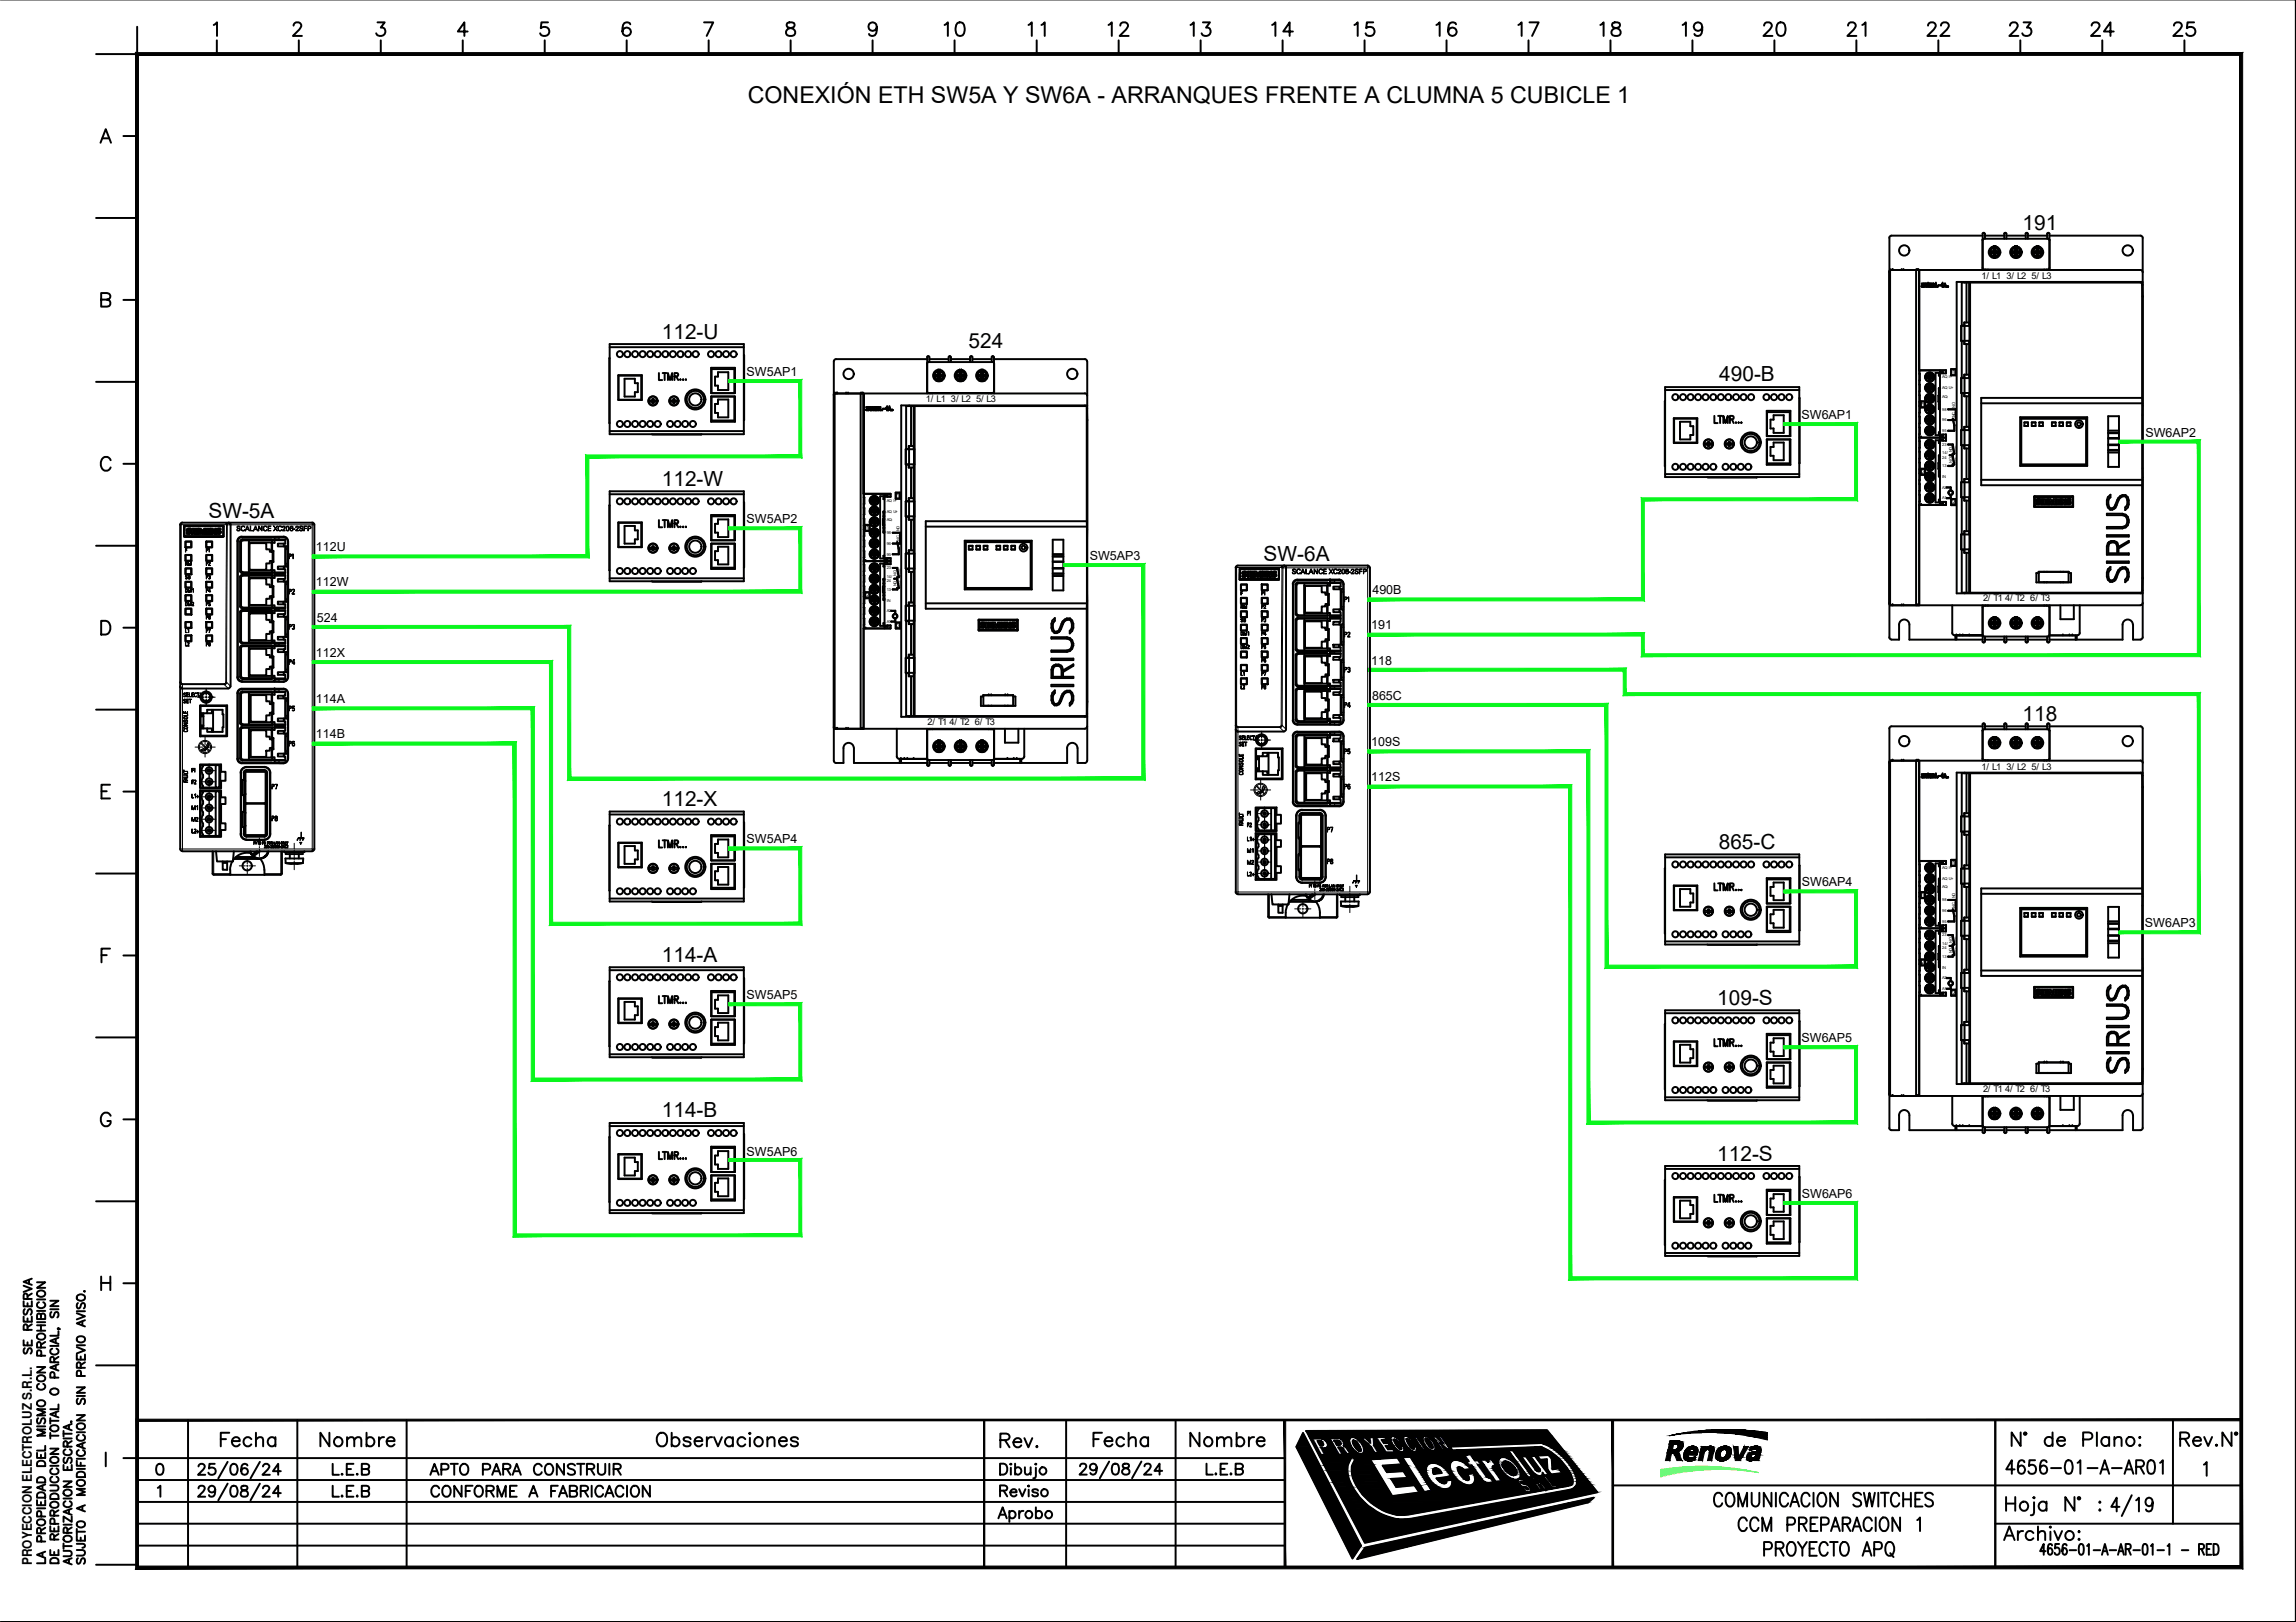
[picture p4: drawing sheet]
<svg xmlns="http://www.w3.org/2000/svg" width="297mm" height="210mm" viewBox="0 0 297 210" stroke-linecap="round" stroke-linejoin="round" font-family="sans-serif">
<defs><g id="words">
<g font-size="4.9">
<text x="121.4" y="6">10</text>
<text x="132.3" y="6">11</text>
<text x="142.5" y="6">12</text>
<text x="153.1" y="6">13</text>
<text x="163.7" y="6">14</text>
<text x="174.3" y="6">15</text>
<text x="184.9" y="6">16</text>
<text x="195.4" y="6">17</text>
<text x="206" y="6">18</text>
<text x="217" y="6">19</text>
<text x="227.2" y="6">20</text>
<text x="238.1" y="6">21</text>
<text x="248.4" y="6">22</text>
<text x="258.9" y="6">23</text>
<text x="269.5" y="6">24</text>
<text x="280.1" y="6">25</text>
<text x="27.5" y="188.4">Fecha</text>
<text x="40.6" y="188.4">Nombre</text>
<text x="128.4" y="188.4">Rev.</text>
<text x="140.4" y="188.4">Fecha</text>
<text x="153.1" y="188.4">Nombre</text>
</g>
<text font-size="3" x="96.7" y="13.3">CONEXIÓN ETH SW5A Y SW6A - ARRANQUES FRENTE A CLUMNA 5 CUBICLE 1</text>
<g font-size="2.7">
<text x="261.7" y="29.8">191</text>
<text x="85.6" y="43.8">112-U</text>
<text x="125.3" y="45.1">524</text>
<text x="222.4" y="49.4">490-B</text>
<text x="85.6" y="62.8">112-W</text>
<text x="27" y="67">SW-5A</text>
<text x="163.5" y="72.6">SW-6A</text>
<text x="261.7" y="93.3">118</text>
<text x="85.6" y="104.3">112-X</text>
<text x="222.4" y="109.9">865-C</text>
<text x="85.6" y="124.4">114-A</text>
<text x="222.2" y="130">109-S</text>
<text x="85.6" y="144.6">114-B</text>
<text x="222.2" y="150.2">112-S</text>
</g>
<text font-size="1.7" x="4.1" y="202.5" transform="rotate(-90 4.1 202.5)">PROYECCION ELECTROLUZ S.R.L.</text>
<g font-size="1.6">
<text x="96.6" y="48.7">SW5AP1</text>
<text x="233.1" y="54.2">SW6AP1</text>
<text x="277.6" y="56.5">SW6AP2</text>
<text x="40.9" y="71.3">112U</text>
<text x="96.6" y="67.7">SW5AP2</text>
<text x="40.9" y="75.9">112W</text>
<text x="141" y="72.5">SW5AP3</text>
<text x="177.6" y="76.9">490B</text>
<text x="41" y="80.4">524</text>
<text x="177.4" y="81.5">191</text>
<text x="40.9" y="85">112X</text>
<text x="177.4" y="86">118</text>
<text x="40.9" y="91">114A</text>
<text x="40.9" y="95.6">114B</text>
<text x="177.5" y="90.6">865C</text>
<text x="177.4" y="96.6">109S</text>
<text x="177.4" y="101.1">112S</text>
<text x="96.6" y="109.1">SW5AP4</text>
<text x="233.1" y="114.7">SW6AP4</text>
<text x="277.5" y="120">SW6AP3</text>
<text x="96.6" y="129.3">SW5AP5</text>
<text x="233.1" y="134.8">SW6AP5</text>
<text x="96.6" y="149.6">SW5AP6</text>
<text x="233.1" y="155">SW6AP6</text>
</g>
<g font-size="1.2">
<text x="256.3" y="36.1">1/ L1</text>
<text x="259.6" y="36.1">3/ L2</text>
<text x="262.8" y="36.1">5/ L3</text>
<text x="119.8" y="52.1">1/ L1</text>
<text x="123" y="52.1">3/ L2</text>
<text x="126.3" y="52.1">5/ L3</text>
<text x="256.5" y="77.8">2/ T1</text>
<text x="259.4" y="77.8">4/ T2</text>
<text x="262.7" y="77.8">6/ T3</text>
<text x="120" y="93.8">2/ T1</text>
<text x="122.8" y="93.8">4/ T2</text>
<text x="126.1" y="93.8">6/ T3</text>
<text x="256.3" y="99.6">1/ L1</text>
<text x="259.6" y="99.6">3/ L2</text>
<text x="262.8" y="99.6">5/ L3</text>
<text x="256.5" y="141.3">2/ T1</text>
<text x="259.4" y="141.3">4/ T2</text>
<text x="262.7" y="141.3">6/ T3</text>
</g>
<g font-size=".8">
<text x="248.6" y="52.6">1</text>
<text x="252.5" y="48.4">1</text>
<text x="116" y="64.4">1</text>
<text x="248.6" y="61.3">2</text>
<text x="252.5" y="65.2">2</text>
<text x="112" y="68.6">1</text>
<text x="112" y="77.3">2</text>
<text x="116" y="81.2">2</text>
<text x="252.5" y="111.9">1</text>
<text x="248.6" y="116.1">1</text>
<text x="248.6" y="124.8">2</text>
<text x="252.5" y="128.7">2</text>
</g>
<g font-size=".5">
<text x="251.3" y="49">AQ I+</text>
<text x="251.3" y="50.4">AQ U+</text>
<text x="251.3" y="53.1">98</text>
<text x="251.3" y="51.5">AQ-</text>
<text x="252.9" y="54" transform="rotate(-90 252.9 54)">NC</text>
<text x="252.9" y="52.8" transform="rotate(-90 252.9 52.8)">NO</text>
<text x="251.3" y="54.5">96</text>
<text x="251.3" y="55.9">95</text>
<text x="251.3" y="57.7">23</text>
<text x="251.3" y="58.8">14/</text>
<text x="251.3" y="59.4">24</text>
<text x="252.5" y="59.9" transform="rotate(-90 252.5 59.9)">NO</text>
<text x="252.5" y="58.5" transform="rotate(-90 252.5 58.5)">NO</text>
<text x="114.7" y="64.9">AQ I+</text>
<text x="251.3" y="60.5">13</text>
<text x="251.3" y="61.9">IN</text>
<text x="251.3" y="63.2">A2</text>
<text x="251.3" y="64.6">A1</text>
<text x="114.7" y="66.4">AQ U+</text>
<text x="114.7" y="69.1">98</text>
<text x="114.7" y="70.5">96</text>
<text x="114.7" y="71.9">95</text>
<text x="114.7" y="67.5">AQ-</text>
<text x="116.4" y="69.9" transform="rotate(-90 116.4 69.9)">NC</text>
<text x="116.4" y="68.7" transform="rotate(-90 116.4 68.7)">NO</text>
<text x="114.7" y="73.7">23</text>
<text x="114.7" y="76.4">13</text>
<text x="114.7" y="77.8">IN</text>
<text x="114.7" y="74.8">14/</text>
<text x="114.7" y="75.3">24</text>
<text x="116" y="75.8" transform="rotate(-90 116 75.8)">NO</text>
<text x="116" y="74.5" transform="rotate(-90 116 74.5)">NO</text>
<text x="114.7" y="79.2">A2</text>
<text x="114.7" y="80.6">A1</text>
<text x="251.3" y="112.5">AQ I+</text>
<text x="251.3" y="113.9">AQ U+</text>
<text x="251.3" y="116.6">98</text>
<text x="251.3" y="118">96</text>
<text x="251.3" y="119.4">95</text>
<text x="251.3" y="115">AQ-</text>
<text x="252.9" y="117.5" transform="rotate(-90 252.9 117.5)">NC</text>
<text x="252.9" y="116.3" transform="rotate(-90 252.9 116.3)">NO</text>
<text x="251.3" y="121.2">23</text>
<text x="251.3" y="124">13</text>
<text x="251.3" y="125.4">IN</text>
<text x="251.3" y="122.3">14/</text>
<text x="251.3" y="122.9">24</text>
<text x="252.5" y="123.4" transform="rotate(-90 252.5 123.4)">NO</text>
<text x="252.5" y="122" transform="rotate(-90 252.5 122)">NO</text>
<text x="251.3" y="126.7">A2</text>
<text x="251.3" y="128.1">A1</text>
</g>
<g font-size=".2">
<text x="253.1" y="58.8" transform="rotate(-90 253.1 58.8)">BYPASSED</text>
<text x="253.1" y="60.1" transform="rotate(-90 253.1 60.1)">ON/ RUN</text>
<text x="116.5" y="76" transform="rotate(-90 116.5 76)">ON/ RUN</text>
<text x="116.5" y="74.7" transform="rotate(-90 116.5 74.7)">BYPASSED</text>
<text x="253.1" y="123.6" transform="rotate(-90 253.1 123.6)">ON/ RUN</text>
<text x="253.1" y="122.2" transform="rotate(-90 253.1 122.2)">BYPASSED</text>
</g>
</g></defs>
<!-- layer: 1 -->
<g fill="none" stroke="#000" stroke-width=".13">
<path d="M23.3 67.9h.1h-.1M23.6 67.6l-.2 .3M24.2 68.7h.1M24.3 68.8h.1M24.4 68.5v.1M24.5 68.5h.1M24.5 69.1h.1M24.5 68.8v.1M24.6 69v.1M28.1 68.7h.1M28.2 68.8h.1M28.2 68.5v.1"/>
<path d="M28.3 68.5h.1M28.3 69.1h.1M28.4 68.9h.1M28.5 69v.1M29.3 67.9h.1l-.1 20.4h-.1M29.3 67.9v-.2l-.2-.1 .2 .1 .1 .2h11v42h-16.8v-21.3M29.3 67.9h-5.9v20.5l.2 .1M29.3 67.9h.1M29.3 67.9l-.1 20.4-.2 .2M30.7 70l.1 .1M31.1 79.2l.1 .1M31.1 74.6l.1 .1"/>
<path d="M31.1 70.1l.1 .1M31.2 78.4l-.1 .1M31.2 73.8l-.1 .1M31.3 79l.1 .1M31.3 74.4l.1 .1M31.3 69.5h.1M31.4 69.8l.1 .1M31.4 78.6l-.1 .1M31.4 74.1l-.1 .1M36.1 69.5v.3M36.1 74.2v.2M36.1 78.7v.3"/>
<path d="M36.7 69.5h.1M37 75.6h.3M37 73h.3M37 77.5h.3M37 71h.3M37.3 70l-.1 .1M40.4 67.6v.3h.3M159.9 73.4h.1M160 73.5h-.1M160 73.4h5.8M160 73.4v20.5M160.1 73.2l-.1 .2"/>
<path d="M160.8 74.2h.1M160.9 74.3h.1M160.9 74.1h.1M161 74.1h.1M161 74.6h.1M161 74.4h.1M161.1 74.6h.1M164.6 74.2h.1M164.7 74.3h.1M164.8 74.1h.1M164.9 74.1h.1M164.9 74.6h.1"/>
<path d="M164.9 74.4h.1M165 74.6h.1M165.8 73.4l-.1-.2 .2 .1 .1 .2M165.8 73.4l.1 .1M165.9 73.5l-.2 20.4M165.9 73.5h.1M166 73.5h10.9v41.9h-16.7v-21.3M166 73.5l-.1 20.4M167.3 75.6h.1M167.6 75.6l.1 .2M167.7 79.4l-.1 .1M167.8 75l.1 .1"/>
<path d="M167.9 80l.1 .1M167.9 75.4l.1 .1M168 79.6l-.1 .1M172.7 75v.4M172.7 79.7v.3M173.3 75h-.1M173.5 78.5h.3M173.5 76.6h.3M173.8 75.6h.1M176.9 73.2v.3h.3M23.3 88.3l.1 .3h.2M23.4 88.3h-.1"/>
<path d="M23.6 88.5h5.4v.1h-5.4zM29.8 88.8l-.5-.5-.1 .3h-.2l.5 .5M30.7 89.7l.1 .1M30.8 98.1l-.1 .1M30.8 87.6h-.1M31.1 94.3l.1 .1M31.1 89.8l.1 .1M31.1 83.8l.1 .1M31.2 93.5l-.1 .1M31.2 98l-.1 .1M31.2 87.5l-.1 .1M31.2 82.9l-.1 .1"/>
<path d="M31.3 94.1l.1 .1M31.3 89.1l.1 .1M31.3 83.5l.1 .1M31.4 89.5l.1 .1M31.4 98.7l-.1 .1M31.4 88.2h-.1M31.4 93.7l-.1 .1M31.4 83.2l-.1 .1M31.5 98.3l-.1 .1M31.5 87.7l-.1 .2M31.7 99.9h.1M31.9 99.2v.1"/>
<path d="M34.2 99.2v.1M36.1 83.3v.2M36.1 87.9v.3M36.1 89.2v.3M36.1 93.8v.3M36.1 98.4v.4M36.7 98.8h.1M36.7 88.2h.1M36.7 89.1v.1M37 90.7h.3M37 92.6h.3M37 95.3h.3"/>
<path d="M37 97.2h.3M37 84.7h.3M37 82.1h.3M37 80.2h.3M37 86.6h.3M37.2 98.2h.1M37.2 87.6h.1M37.3 89.7h-.1M159.9 93.9l.1 .2h.2M160 93.8l-.1 .1M160 93.9l.2 .1M160.2 94h5.4v.1h-5.4z"/>
<path d="M165.8 93.8l.1 .1M165.8 93.9l-.2 .1M165.9 93.9l-.2 .2h-.1l.5 .6M165.9 93.9l.5 .5M167.3 95.3h.1M167.3 93.1v.1M167.6 99.9l.1 .1M167.6 95.3l.1 .2M167.6 89.3l.1 .1M167.6 84.8l.1 .1M167.6 80.2l.1 .1M167.7 99.1l-.1 .1"/>
<path d="M167.7 93l-.1 .1M167.7 88.5l-.1 .1M167.7 83.9l-.1 .1M167.8 94.7l.1 .1M167.9 99.6l.1 .1M167.9 89.1l.1 .1M167.9 84.5l.1 .1M167.9 95l.1 .2M167.9 93.7l-.1 .1M168 99.3l-.1 .1M168 88.7l-.1 .1M168 84.2l-.1 .1"/>
<path d="M168 93.3l-.1 .1M172.7 84.3v.2M172.7 88.8v.3M172.7 93.4v.4M172.7 94.7v.3M172.7 99.4v.2M173.2 93.8h.1M173.3 94.7h-.1M173.5 96.3h.3M173.5 98.2h.3M173.5 81.2h.3M173.5 90.3h.3"/>
<path d="M173.5 87.6h.3M173.5 83.1h.3M173.5 85.7h.3M173.5 92.2h.3M173.8 93.2h.1M173.8 95.3h.1M23.3 109.9h.3v.3M27.5 113.1h2.3M27.7 110.2v3M30.5 110.9h2.4M31.1 107.9h.1M31.1 100h.1"/>
<path d="M31.7 108.1h.1M31.7 101.1h.1M31.7 105.3h.1M31.9 103.9v.1M31.9 108.7h.1M32.5 110.2l.2 .3M34.2 103.9v.1M34.2 108.7h.1M34.6 110.2a1.04 1.04 0 0 1-1.8 .6M34.9 107.9h.1M34.9 100h.1M36.3 110.2v2.9h-2.1"/>
<path d="M36.5 113.1h-.2v.1M40.7 109.9h-.3v.3M159.9 115.4h.3v.3M164.1 118.6h2.2M164.2 115.7v3.1M167.1 116.5h2.3M167.3 103.7v.1M167.7 113.5h.1M167.7 105.6h.1M167.7 103.6l-.1 .1M167.9 104.3h-.1M168 103.9l-.1 .1"/>
<path d="M168.2 113.6h.1M168.2 106.6h.1M168.2 110.9h.1M168.2 105.4h.1M168.5 104.8v.1M168.5 109.5v.1M168.5 114.2v.1M169.1 115.7l.1 .4M170.8 104.8v.1M170.8 109.5v.1M170.8 114.2v.1M171.1 115.7a1.04 1.04 0 0 1-1.7 .6"/>
<path d="M171.5 113.5h.1M171.5 105.6h.1M172.7 104v.3M172.9 115.7v2.9h-2.1M173 118.6h-.1v.2M173.2 104.3h.1M173.5 100.8h.3M173.5 102.8h.3M173.8 103.7v.1M177.2 115.4h-.3v.3"/>
<circle cx="26.7" cy="90.2" r=".48"/>
<circle cx="163.2" cy="95.8" r=".48"/>
</g>
<g fill="none" stroke="#000" stroke-width=".25">
<path d="M23.3 67.9v42l.1 .1 .2 .1M23.8 68.1v1.3M23.8 68.1h5.1M23.8 69.4h5.1M23.9 69.4h5h-5v-1.3h5v1.3M24 78.8h.8v.7h-.8zM24 77h.8v.8h-.8zM24 75.3h.8v.8h-.8zM24 73.5h.8v.8h-.8zM24 71.8h.8v.8h-.8zM24 70.1h.8v.7h-.8zM24 70.1h.7v.7h-.7z"/>
<path d="M24 71.8h.7v.8h-.7zM24 73.6h.7v.7h-.7zM24 75.3h.7v.7h-.7zM24 77h.7v.8h-.7zM24 78.8h.7v.7h-.7zM24.2 68.6l.3 .3M24.2 69.1h.1M24.2 68.6h.1M24.2 68.9v.2M24.4 68.5l-.1 .1M24.4 68.5l.2 .2M24.4 68.5h.2"/>
<path d="M24.4 68.4h.2M24.4 68.4l-.2 .1v.2M24.5 68.9h.1M24.5 68.9h-.1h-.2M24.6 69.1h-.4M24.6 69l-.1 .1M24.6 68.7a.18 .18 0 0 1 .1 .2 .18 .18 0 0 1-.1 .1M24.6 68.6h.1M24.6 68.4v.2M24.7 68.9h.1M24.7 68.9l-.1 .1M24.8 69.1v-.7h.2v.7"/>
<path d="M24.8 69.1h.2zM25.2 69.1v-.7h.5v.1h-.3v.2h.2v.1h-.2v.2h.3v.1M25.2 69.1h.5zM25.4 68.5h.3M25.4 68.8h.2M25.6 68.8h.1M25.7 68.5h.1M25.7 69.1h.1M25.8 69.1h.1M25.9 68.7l.2 .4h.1l.2-.4M25.9 69.1h-.1v-.7h.2l.2 .4 .2-.4h.2v.7M25.9 68.7v.4"/>
<path d="M26.1 69.1h.1M26.4 69.1h.2zM26.4 68.7v.4M26.6 69.1h.1M26.7 71.8h.8v.8h-.8zM26.7 70.1h.8v.7h-.8zM26.7 78.8h.8v.7h-.8zM26.7 77h.8v.8h-.8zM26.7 75.3h.8v.8h-.8zM26.7 73.5h.8v.8h-.8zM26.7 70.1h.7v.7h-.7zM26.7 71.8h.7v.8h-.7z"/>
<path d="M26.7 73.6h.7v.7h-.7zM26.7 75.3h.7v.7h-.7zM26.7 77h.7v.8h-.7zM26.7 78.8h.7v.7h-.7zM26.7 69.1h.1M26.7 69.1h.5h-.5v-.7h.5v.1h-.3v.2h.3v.1h-.3v.2h.3v.1M26.9 68.5h.3M26.9 68.8h.3M27.2 68.8h.1M27.2 68.5h.1M27.4 69.1v-.7h.1l.3 .4v-.4h.1v.7M27.4 69.1h.1z"/>
<path d="M27.5 69.1h.1M27.5 68.7v.4M27.7 69.1l-.2-.4 .2 .4M27.7 69.1h.2zM27.7 69.1h.1M28 68.6l.1 .1M28.1 69.1h.1M28.1 68.6h.1M28.1 68.7v.1M28.2 68.5v.1M28.2 68.5l.3 .2a.18 .18 0 0 1 .1 .2 .18 .18 0 0 1-.1 .1M28.2 68.5h.3"/>
<path d="M28.3 69l-.3-.1 .1 .2M28.3 68.4h.2M28.3 68.4l-.2 .1v.2M28.4 68.9l-.1 .1M28.4 68.9h.1M28.4 68.9l-.2-.1 .2 .1M28.5 69.1h-.4M28.5 69l-.2 .1M28.5 68.6h.1M28.5 68.4v.2M28.6 68.9l-.1 .1M28.6 68.9h.1"/>
<path d="M28.9 68.1v1.3M29.4 67.9h-.1M29.6 67.6h-6l-.1 .1-.2 .2M29.6 67.6h10.8l.1 .1 .2 .2v42l-.2 .2h-.1M29.6 67.6l.1 .1 .1 .2v20.9l-.1 .2-.2 .1M30.7 70v17.6M31.1 79.2v4l.2 .1 4.2-.1v.4l-4.2-.1-.2 .1v4l.1 .2 .1 .1M31.1 73.9v.2h.2M31.2 74.7v3.7l.1 .1 .1 .1M31.3 69.4a.58 .58 0 0 0-.6 .6M31.3 78.7h3.9v-.1h.3v.5h-.3v-.1h-3.9h-.2v.2M31.3 74.2h3.9v-.1h.3v.4h-.3v-.1l-4.1 .1v4l.2 .2"/>
<path d="M31.3 69.5h5.4M31.3 69.5a.58 .58 0 0 0-.5 .6v17.5a.62 .62 0 0 0 .6 .6h4.1v-.5M31.4 69.5h4.1v.4h-.3v-.1h-4l-.1 .3v3.8M31.4 78.6h3.8v-.3h.3v.3h1.4M31.4 74.1h3.8v-.3h.3v.3h1.4M32.2 69.9v4.2M32.2 74.5v4.1M32.2 79.1v4.1M32.3 79.4h2.1v.8h.5v.3h.4v1.2h-.4v.3h-.5v.8h-2.1zM32.3 74.8h2.1v.8h.5v.4h.4v1.1h-.4v.4h-.5v.8h-2.1zM32.3 70.3h2.1v.8h.5v.3h.4v1.2h-.4v.3h-.5v.8h-2.1zM35.2 79.3v1.1h.2v1.4h-.2v1.1"/>
<path d="M35.2 74.8v1h.2v1.5h-.2v1M35.2 70.2v1.1h.2v1.4h-.2v1.1M35.2 79.1h-3.9l-.1 3.8M35.2 79.1v.2h.3v-.2h1.4M35.4 71.3h-.3v-1.1h-2.9v3.6h2.9v-1.1h.3M35.4 75.9h-.3v-1.1h-2.9v3.6h2.9v-1.1h.3M35.5 74.2h1.4v-.5h-.2v-.4h.5v2h-.2M35.5 74.4h.6M35.5 69.8h.6M35.5 78.9h.6M35.5 69.9v.3h-.3v-.3l-3.9 .1-.1 .2v3.6l.2 .2M35.5 69.9h1.4"/>
<path d="M35.9 77.9h.8v.3h-.8zM36.1 69.5h-.6M36.1 79h.8v.5h-.2v.3h.3M36.1 74.4h.8v.5h-.2v.4h.3M36.1 69.8h.8v.6h-1v.3h.8M36.7 69.5a.58 .58 0 0 1 .5 .6M36.7 69.4a.58 .58 0 0 1 .6 .6M36.7 79.5h-.8v.3h.8M36.7 77.9h.5v1.9h-.2M36.7 74.9h-.8v.4h.8M36.7 73.3h-.8v.4h.8M36.7 70.4v.3h.3"/>
<path d="M36.7 78.2h.2v.5h-1.4M36.9 74.5h-1.4v.3h-.3v-.3h-3.8l-.1 .1-.1 .1M36.9 70.7v2.6M36.9 75.3v2.6M36.9 79.8v2.6M37 75.6v1.9M37 71v1.9M37 70.7v.3M37 73v.3M37 75.3v.3M37 77.5v.4M37 79.8v.4"/>
<path d="M37.2 70.1v.6h-.2M37.2 70.7v2.2M37.2 79.8v2.3M37.2 75.3l.1 .3M37.2 75.6v2.3M37.3 73l-.1 .3M37.3 70v17.6M160.1 73.2l-.2 .1v.1v42l.1 .3h.1M160.2 73.2h5.9M160.4 75h5.1M160.4 73.6v1.4M160.4 73.7h5.1"/>
<path d="M160.4 73.6h5.1M160.4 75h5h-5v-1.3h5v1.3M160.5 79.1h.8v.8h-.8zM160.5 77.4h.8v.7h-.8zM160.5 75.6h.8v.8h-.8zM160.6 75.7h.7v.7h-.7zM160.6 77.4h.7v.7h-.7zM160.6 79.1h.7v.8h-.7zM160.7 74.2h.1M160.7 74.6h.3M160.7 74.5h.2M160.7 74.5v.1"/>
<path d="M160.8 74.3h.1M160.8 74.2v.1M160.9 74.3l.1 .1M160.9 74.1h.1M160.9 74.1v.1M160.9 74.2l.2 .1M161 73.9l.2 .1M161 74h-.2l-.1 .2M161 74.1h.2zM161 74.1h-.1M161 74.4h.1M161 74.4l-.1 .1"/>
<path d="M161.1 74.3a.2 .2 0 0 1 .1 .2 .2 .2 0 0 1-.2 .1h-.3M161.2 74v.1M161.2 74.4l-.1 .2M161.3 74.4v.1M161.4 74.6h.2h-.2v-.6h.2v.6M161.7 74.6v-.6h.5v.1h-.3v.1h.3v.2h-.3v.1h.3v.1h-.5h.5M161.9 74.4h.3M162.2 74.4h.1M162.2 74.1h-.3M162.3 74.6h.2M162.5 74.2l.2 .4h.1M162.5 74.6h-.2v-.6h.3l.2 .4 .1-.4h.2v.6h-.1h.1"/>
<path d="M162.5 74.2l.2 .4h.1l.2-.4M162.5 74.2v.4M162.7 74.6h.1M163 74.2l-.2 .4M163 74.2v.4M163.2 77.4h.8v.7h-.8zM163.2 75.6h.8v.8h-.8zM163.2 79.1h.8v.8h-.8zM163.3 75.7h.7v.7h-.7zM163.3 77.4h.7v.7h-.7zM163.3 79.1h.7v.8h-.7zM163.3 74.6h.5"/>
<path d="M163.3 74h.5v.1h-.3v.1h.3v.2h-.3v.1h.3v.1h-.5zM163.5 74.4h.3M163.8 74.4h.1M163.8 74.1h-.3M163.9 74.6v-.6h.2l.3 .4v-.4h.1v.6M164 74.6h-.1h.1v-.4l.3 .4M164 74.2l.3 .4M164.3 74.6h.2zM164.6 74.2h.1M164.6 74.5h.2M164.6 74.5v.1M164.6 74.3l.3 .1"/>
<path d="M164.6 74.2l.1 .1M164.8 74.1h.1M164.8 74.1v.1M164.8 74.2l.2 .1M164.9 73.9l.2 .1M164.9 74h-.3v.2M164.9 74.1h.2zM164.9 74.1h-.1M164.9 74.5h-.1M165 74.6h-.4h.3M165 74.3a.18 .18 0 0 1 .1 .1 .18 .18 0 0 1-.1 .2M165.1 74v.1"/>
<path d="M165.1 74.4l-.1 .2M165.1 74.4v.1M165.5 73.6v1.4M166 73.4h-.2M166.1 73.2l.3 .2v21l-.2 .2-.1 .1M166.1 73.2h10.8M167.2 75.6a.58 .58 0 0 1 .6-.6h5.4a.58 .58 0 0 1 .6 .6v17.6a.58 .58 0 0 1-.6 .6h-5.4a.58 .58 0 0 1-.6-.6M167.3 75.6v17.6M167.3 75.7a.58 .58 0 0 1 .6-.6h4.2v.4h-.3v-.1h-3.9h-.2l-.1 .3M167.3 75.6v17.5M167.6 75.6l.1 4 .2 .1 4.2-.1v.4h-4.2h-.2l-.1 4M167.7 79.4l.1 .1 .2 .1"/>
<path d="M167.7 75.8v3.6M168 79.6h3.8v-.3h.3v.3h1.3M168.7 75.5v4.1M168.8 75.8h2.2v.9h.5v.3h.3v1.2h-.3v.3h-.5v.8h-2.2zM171.8 75.8v1h.1v1.5h-.1v1M171.9 76.9h-.2v-1.1h-3v3.6h3v-1.1h.2M172.1 79.9h.6M172.1 75.3h.6M172.1 75.5v.3h-.3v-.3h-3.8h-.1l-.2 .3M172.1 75.1h.1M172.1 75.5h1.3M172.7 79.7h-.6"/>
<path d="M172.7 75l-.6 .1M172.7 79.7h.7v-.5h-.1v-.3h.5v1.9h-.2M172.7 80h.7v.5h-.1v.3h.3M172.7 75.4h.7v.5h-.9v.4h.8M172.7 75h.5M173.2 75a.58 .58 0 0 1 .6 .6v.7h-.2M173.3 78.9h-.8v.3h.8M173.3 75.9v.4h.3M173.4 76.3v2.6M173.5 78.5l.1 .4M173.6 76.3l-.1 2.2M173.8 76.3v.3"/>
<path d="M173.8 76.6v1.9M173.8 78.5v.4M176.9 73.2h.2l.1 .3M177.2 73.5v41.9M23.3 88.8l.2 .3h6M23.3 88.3h.1M24 80.5h.8v.8h-.8zM24 82.2h.8v.8h-.8zM24 80.5h.7v.7h-.7zM24 82.2h.7v.8h-.7zM25.9 98.9h2.7v1h.6v1.1h-.6v1h-2.7zM25.9 91.3h3.5v4h-3.5z"/>
<path d="M26 94.3v-.4h.1v.4M26 92.3h.8v-.4h2v.5h.1v1.7h-.1v.6h-2v-.4M26 91.3v2.6M26 94.3v1M26 91.4h3.3v3.8h-3.3M26 94.3h.8M26.1 93.9h.2v.4M26.1 92.3v.4h-.1M26.3 99h-.3v2.9h1.9M26.3 99v.2a.96 .96 0 0 0 0 1.1M26.3 99h1.6M26.3 92.3v.4h-.2"/>
<path d="M26.3 92.7v1.2M26.7 80.5h.8v.8h-.8zM26.7 82.2h.8v.8h-.8zM26.7 80.5h.7v.7h-.7zM26.7 82.2h.7v.8h-.7zM26.8 94.3h.6v.4M26.9 99.6h.3v.3h-.3zM27.4 91.9v.4h-.6M27.6 91.9v2.8M27.9 99h.5v2.9h-.5zM28.4 99h.1v2.9h-.1M30.7 89.7a.58 .58 0 0 1 .6-.6h5.4a.58 .58 0 0 1 .6 .6"/>
<path d="M30.7 98.2a.58 .58 0 0 0 .6 .6h5.4a.58 .58 0 0 0 .6-.6M30.7 87.6a.58 .58 0 0 0 .6 .6M30.7 89.7v8.5M31.1 93.6v.1l.2 .1M31.2 83.9v3.6M31.2 87.5l.1 .2h.2h3.7v-.2h.3v.2M31.2 82.9l.1 .2 .1 .1M31.3 93.8h3.9v-.1h.3v.5M31.3 88.2h5.4M31.3 89.2a.58 .58 0 0 0-.5 .5v8.4a.58 .58 0 0 0 .5 .6M31.3 89.5l-.2 .1v.2v3.8M31.4 89.2h4.1v.4h-.3v-.1h-3.8"/>
<path d="M31.4 98.4h3.8v-.1h.3v.4h-4.1M31.4 83.2h3.8v-.3h.3v.3h1.4M32.2 83.6v4.1M32.2 89.6v4.1M32.2 94.2v4.1M32.3 84h2.1v.8h.5v.3h.4v1.2h-.4v.3h-.5v.8h-2.1zM32.4 94.5h2v.8h.5v.4h.3v1.1h-.3v.3h-.5v.9h-2zM32.4 90h2v.8h.5v.3h.3v1.1h-.3v.4h-.5v.8h-2zM34.2 99.8l.2 .1v.1M34.2 99.2a.77 .77 0 0 1 .8 .8M34.2 99.6l.2 .1 .2 .3M34.2 99.3a.73 .73 0 0 1 .7 .7"/>
<path d="M34.2 99.6h-2.3l-.3 .2-.1 .2M34.2 99.2h-2.3a.77 .77 0 0 0-.8 .8M34.2 99.3h-2.3a.73 .73 0 0 0-.7 .7M34.2 99.8h-2.5v7.1M35.2 94.5v1h.2v1.5h-.2v1M35.2 89.9v1h.2v1.5h-.2v1M35.2 83.9v1h.2v1.5h-.2v1.1M35.2 94.2h-3.9l-.1 3.8 .1 .3h.2h3.7v-.3h.3v.3M35.2 89.6h-3.9l-.1 .3v3.6l.2 .2h3.8v-.3h.3v.3h1.4M35.2 89.6v.3h.3v-.3M35.2 94.2v.3h.3v-.3M35.4 95.5h-.3v-1.1h-2.8v3.6h2.8v-1.1h.3"/>
<path d="M35.4 91h-.3v-1.1h-2.8v3.6h2.8v-1.1h.3M35.4 85h-.3v-1.1h-2.9v3.6h2.9v-1.1h.3M35.4 80.4h-.3v-1.1h-2.9v3.6h2.9v-1.1h.3M35.5 83.5h1.4v.5h-.2v.4h.3M35.5 89.5h.6M35.5 94l.6 .1M35.5 98.7l1.2 .1M35.5 88.2h.6M35.5 89.2h.1M35.5 98.7h.1M35.5 94.2l-4.4-.1v4l.1 .3h.1M35.5 88.2h.1"/>
<path d="M35.5 87.7h-.3v.2h-3.8M35.5 89.6h1.4M35.5 94.2h1.4M35.5 98.4h1.4M35.5 87.8h1.4M35.9 90h.8v.4h-.8zM35.9 82.4h.8v.4h-.8zM36.1 93.8h-.6M36.1 93.8h.8v-.5h-.2v-.3h.5v1.9M36.1 94.1h.8v.5h-.2v.3h.5M36.1 89.5h.8v.5h-.2M36.7 89.1a.58 .58 0 0 1 .5 .6"/>
<path d="M36.7 89.2h-1.2M36.7 97.5h-.8v.4h.8M36.7 94.6h-.8v.3h.8M36.7 93h-.8v.3h.8M36.7 87h-.8v.3h1v.6h-1.4M36.7 87.3v-.3h.5v.6a.58 .58 0 0 1-.5 .6M36.7 84h-.8v.4h.8M36.7 82.4h.5v2h-.2M36.7 82.8h.2v.5h-1.4M36.7 90.4h.3M36.9 83.6h-1.4v.3h-.3v-.3h-3.8l-.1 .1-.1 .1M36.9 84.4v2.6"/>
<path d="M36.9 90.4v2.6M36.9 94.9v2.6M37 90.7v1.9M37 95.3v1.9M37 84.7v1.9M37 80.2v1.9M37 82.1v.3M37 84.4v.3M37 86.6v.4M37 90.4v.3M37 92.6v.4M37 94.9v.4"/>
<path d="M37 97.2v.3M37.2 98.2v-.7h-.5v.4h.2v.5h-1.4M37.2 89.7v.7h-.2M37.2 90.4v2.6M37.2 94.9v2.6M37.2 84.4l.1 .3M37.2 98.2a.58 .58 0 0 1-.5 .5M37.2 84.7v2.3M37.3 82.1l-.1 .3M37.3 87.6a.58 .58 0 0 1-.6 .6h-.6M37.3 89.7v8.5M159.9 94.4v.2l.2 .1h6"/>
<path d="M160.5 86h.8v.8h-.8zM160.5 84.3h.8v.8h-.8zM160.5 82.6h.8v.7h-.8zM160.5 80.8h.8v.8h-.8zM160.5 87.8h.8v.8h-.8zM160.6 80.9h.7v.7h-.7zM160.6 82.6h.7v.7h-.7zM160.6 84.3h.7v.8h-.7zM160.6 86.1h.7v.7h-.7zM160.6 87.8h.7v.7h-.7zM162.4 96.9h3.5v4h-3.5zM162.5 99.8v-.4h.2v.4"/>
<path d="M162.5 97.9h.9v-.5h1.9v.6h.1v1.7h-.1v.6h-1.9v-.5M162.5 96.9h3.3v3.8h-3.3M162.5 99.8h.9M162.5 96.9v2.5M162.5 99.8v1.1M162.7 99.4h.2v.4M162.7 97.9v.3h-.2M162.9 97.9v.3h-.2M162.9 98.2v1.2M163.2 86h.8v.8h-.8zM163.2 84.3h.8v.8h-.8zM163.2 82.6h.8v.7h-.8z"/>
<path d="M163.2 80.8h.8v.8h-.8zM163.2 87.8h.8v.8h-.8zM163.3 80.9h.7v.7h-.7zM163.3 82.6h.7v.7h-.7zM163.3 84.3h.7v.8h-.7zM163.3 86.1h.7v.7h-.7zM163.3 87.8h.7v.7h-.7zM163.4 99.8h.6v.5M164 97.4v.5h-.6M164.1 97.4v2.9M167.3 95.3v8.5M167.3 93.1a.58 .58 0 0 0 .6 .6h4.2v-.4"/>
<path d="M167.3 95.3v8.4M167.6 93.1v.2l.3 .1M167.6 84l.1 .2 .1 .1M167.6 84.8l.1 3.9 .2 .1h3.9v-.1h.3v.5h-.3v-.1h-3.9h-.2l-.1 .2M167.6 95.3v3.8l.1 .2 .1 .1M167.6 89.3v3.8M167.7 99l.1 .2 .2 .1M167.7 88.5l.1 .2h.2M167.7 80.3l.1 3.8 4 .1M167.7 100v3.6M167.8 94.7a.58 .58 0 0 0-.6 .6M167.8 94.7h5.5"/>
<path d="M167.9 99.4h3.9v-.1h.3v.4M167.9 84.3h3.9v-.1h.3v.4h-.3v-.1h-3.9l-.2 .1-.1 .2M167.9 94.7a.58 .58 0 0 0-.6 .6M167.9 94.8h4.2v.4h-.3v-.2h-3.9l-.2 .1-.1 .2M168 99.3h3.8v-.3h.3v.3h1.3M168 88.7h3.8v-.3h.3v.3h1.3M168.7 80.1v4.1M168.7 84.6v4.1M168.7 89.2v4.1M168.7 95.2v4.1M168.7 99.7v4.2M168.8 89.5h2.2v.8h.5v.3h.3v1.2h-.3v.4h-.5v.8h-2.2z"/>
<path d="M168.8 85h2.2v.8h.5v.3h.3v1.2h-.3v.3h-.5v.8h-2.2zM168.8 80.4h2.2v.8h.5v.3h.3v1.2h-.3v.3h-.5v.8h-2.2zM169 95.5h2v.8h.5v.4h.3v1.1h-.3v.3h-.5v.8h-2zM171.8 95.5v1h.1v1.5h-.1v1M171.8 89.5v1h.1v1.5h-.1v1M171.8 84.9v1.1h.1v1.4h-.1v1M171.8 80.4v1h.1v1.5h-.1v1M171.8 84.2v-.3h.3v.3h1.3M171.8 80.1h-3.8h-.2l-.1 .2M171.8 80v.4h.3v-.4M171.9 96.5h-.2v-1.1h-2.9v3.6h2.9v-1.1h.2M171.9 90.5h-.2v-1.1h-3v3.6h3v-1.1h.2"/>
<path d="M171.9 86h-.2v-1.1h-3v3.6h3v-1.1h.2M171.9 81.4h-.2v-1.1h-3v3.6h3v-1.1h.2M172.1 95h.6M172.1 99.6h.6M172.1 84.5h.6M172.1 89.1h.6M172.1 93.7h.6M172.1 99.7v.3h-.3v-.3h-3.8l-.2 .1-.1 .2M172.1 95.2v.3h-.3v-.3h-3.9l-.2 .2v3.7M172.1 99.7h-.3v-.1l-4.1 .1-.1 4M172.1 93.3h-.3v.1h-3.9M172.1 95.1h1.3"/>
<path d="M172.1 99.7h1.3M172.1 80.1h1.3M172.1 93.3h1.3M172.1 93.7h.1M172.5 95.6h.8v.3h-.8zM172.5 88h.8v.3h-.8zM172.5 83.4h.8v.4h-.8zM172.7 99.4h-.6M172.7 93.4l-.6 .1M172.7 84.3h-.6M172.7 88.8h-.6M172.7 94.7l-.6 .1"/>
<path d="M172.7 99.4h.7v-.5h-.1v-.4h.5v2M172.7 99.6h.7v.6h-.1v.3h.5M172.7 95h.7v.6h-.1M172.7 89.1h.7v.5h-.1v.3h.3M172.7 84.5h.7v.5h-.1v.4h.3M172.7 93.8h.5M173.2 94.7a.58 .58 0 0 1 .6 .6M173.2 94.7a.58 .58 0 0 1 .6 .6v8.5M173.3 98.5h-.8v.4h.8M173.3 92.5h-.8v.4h.9v.5h-.7M173.3 92.9v-.4h.5v.7M173.3 89.6h-.8v.3h.8"/>
<path d="M173.3 88h.5v1.9h-.2M173.3 85h-.8v.4h.8M173.3 83.4h.5v2h-.2M173.3 80.5h-.8v.3h.8M173.3 83.8h.1v.5h-.7M173.3 88.3h.1v.5h-.7M173.3 95.9h.3M173.4 89.2h-1.3v.3h-.3v-.3h-3.8h-.2l-.1 .2v3.6l.2 .3h3.9v-.3h.3v.3M173.4 84.6h-1.3v.3h-.3v-.3l-4 .1-.1 3.8M173.4 80.8v2.6M173.4 85.4v2.6M173.4 89.9v2.6"/>
<path d="M173.4 95.9v2.6M173.5 81.2l.1 2.2M173.5 98.2l.1 .3M173.5 92.2l.1 .3M173.5 87.6l.1 .4M173.6 95.9l-.1 2.3M173.6 89.9l-.1 2.3M173.6 85.4l-.1 2.2M173.6 80.8l-.1 .4M173.8 95.3v.6h-.2M173.8 95.9v.4M173.8 80.8v.4"/>
<path d="M173.8 85.4v.3M173.8 89.9v.4M173.8 93.2a.58 .58 0 0 1-.6 .5M173.8 96.3v1.9M173.8 81.2v1.9M173.8 85.7v1.9M173.8 90.3v1.9M173.8 98.2v.3M173.8 92.2v.3M173.8 83.1v.3M173.8 87.6v.4M23.6 110.2h16.8"/>
<path d="M25.9 102.3h2.7v.9h.6v.8h-.6v2.5h.6v.9h-.6v.9h-2.7zM26.3 105.5a.96 .96 0 0 0 0 1.1v.3a.91 .91 0 0 0 0 1.1v.2M26.3 104a.96 .96 0 0 0 0 1.1v.4M26.3 100.6a.96 .96 0 0 0 0 1.1v.2M26.3 102.4h-.3v5.8h1.9M26.3 102.4v.2a.96 .96 0 0 0 0 1.1v.3M26.3 102.4h1.6M26.3 100.3v.3M26.9 107.3h.3v.3h-.3zM26.9 101h.3v.3h-.3zM26.9 103h.3v.3h-.3zM26.9 105.9h.3v.3h-.3z"/>
<path d="M26.9 104.4h.3v.3h-.3zM27.5 110.2v2.9M27.9 102.4h.5v5.8h-.5zM27.9 110.2l.2 1.3h2l.2-1.3M28.4 102.4h.1v5.8h-.1M28.8 111.5v1.1h.6v-1.1M28.8 111.7h.6M29.8 112.6v.6h-2.1l-.2-.1M30.1 111.5l-.3 .5v.6M30.3 111.2h3.4M30.6 110.9h2.3M31.1 107.9a.77 .77 0 0 0 .8 .8h2.3"/>
<path d="M31.1 100v7.9M31.2 107.9a.73 .73 0 0 0 .7 .7M31.2 100v7.9M31.5 107.9l.1 .2 .3 .2h2.3M31.5 100v.9h-.1v2h.1v2.1h-.1v2h.1v.9M31.7 101.1l.1-1.2h2.6v8.2h-2.6v-7M31.7 106.9v1.2h2.5M31.7 102.8h.1M31.7 105.2h.1M31.7 106.9h.1M31.8 103.9h2.6M31.8 104h2.6"/>
<path d="M31.9 108.7h2.3M32.4 110.2l.1 .4 .2-.1M32.4 110.4a2.21 2.21 0 0 0-2.3 1M32.7 110.5v.1M32.8 110.9h.1M33.2 110.2l-.5 .3M33.3 110.2l-.5 .4v.2M33.6 110.2l-.8 .6M33.6 111.1a2.21 2.21 0 0 1 .6 1.5M34.2 112.6v.6M34.3 110.9h.1M34.4 107.9v.2h-.2"/>
<path d="M34.4 100v7.9M34.6 107.9l-.2 .3-.2 .1M34.6 100v7.9M34.7 110.2l-.2 .5-.6 .4h-.6l-.5-.3M34.9 107.9a.73 .73 0 0 1-.7 .7M34.9 100v7.9M35 107.9a.77 .77 0 0 1-.8 .8M35 100v7.9M36.5 113.1l-.2 .1h-6.5M36.5 110.2v2.9M36.8 110.2v.1h2.6v-.1M36.9 111.1h2.3v.6h-2.2z"/>
<path d="M36.9 111.7l.8 .1h1l.5-.1M37 110.3v.2h2.2v-.2M37.5 110.5v.6M38.7 110.5v.6M160.2 115.7h16.7M162.4 107.8h2.7v.9h.6v.9h-.6v2.5h.6v.9h-.6v.9h-2.7zM162.4 104.5h2.7v.9h.6v1.2h-.6v.9h-2.7zM162.8 109.6a.94 .94 0 0 0 0 1.1v.3a.96 .96 0 0 0 0 1.1v.4a.91 .91 0 0 0 0 1.1M162.8 104.7a.96 .96 0 0 0 0 1.1M162.8 108h-.3v5.7h2M162.8 104.6h-.3v2.9h2M162.8 108v.1a.96 .96 0 0 0 0 1.1v.4"/>
<path d="M162.8 105.8v.4a.96 .96 0 0 0 0 1.1v.2M162.8 108h1.7M162.8 104.6v.1M162.8 113.6v.1M162.8 104.6h1.7M163.5 112.9h.3v.3h-.3zM163.5 106.6h.3v.3h-.3zM163.5 108.5h.3v.3h-.3zM163.5 111.4h.3v.3h-.3zM163.5 105.1h.3v.3h-.3zM163.5 110h.3v.3h-.3zM164.1 115.7v3l2.2 .1 .1-1 .2-.8"/>
<path d="M164.5 104.6h.4v2.9h-.4zM164.5 108h.4v5.7h-.4zM164.5 115.7l.1 1.3h2.1l.1-1.3M164.9 108h.1v5.7h-.1M164.9 104.6h.1v2.9h-.1M165.4 117v1.1h.5v-1.1M165.4 117.2h.5M166.3 118.8h6.6M166.8 116.7h3.5M167.1 116.5h2.3M167.2 103.8a.58 .58 0 0 0 .6 .5h5.4a.58 .58 0 0 0 .6-.5M167.3 103.7a.58 .58 0 0 0 .6 .6h4.2v-.4h-.3v.1h-3.9"/>
<path d="M167.6 103.7v.1l.3 .2M167.7 103.6l.2 .2 .1 .1M168 103.9h3.8M168.2 106.6h.1v-1.2h2.6v8.2h-2.6v-7M168.2 112.4v1.3h2.6M168.2 108.3h.1M168.2 110.8h.1M168.2 112.4h.1M168.3 109.5h2.6M168.3 109.6h2.6M168.5 105.2l-.4 .2v1.1h-.1v2h.1v2.1h-.1v2h.1v.9l.2 .3h.2h2.3M168.5 104.8a.77 .77 0 0 0-.8 .8v7.9a.77 .77 0 0 0 .8 .8h2.3"/>
<path d="M168.5 105.2h2.3M168.5 104.9h2.3M168.9 115.7l.2 .4h.1M169 100.1h2v.8h.5v.3h.3v1.2h-.3v.3h-.5v.8h-2zM169 116a2.21 2.21 0 0 0-2.3 .9M169.2 116.1l.1 .1M169.4 116.5h.1M169.7 115.7l-.5 .4M169.9 115.7l-.6 .5v.2M170.2 115.7l-.9 .7M170.2 116.7a2.7 2.7 0 0 1 .6 2.1M170.7 105.4h.2l.1 .2"/>
<path d="M170.7 104.8a.77 .77 0 0 1 .8 .8v7.9a.77 .77 0 0 1-.8 .8M170.7 105.2l.4 .2v.2v7.9l-.2 .3h-.2M170.7 104.8a.73 .73 0 0 1 .8 .8v7.9a.73 .73 0 0 1-.8 .7M170.8 104.8h-2.3a.73 .73 0 0 0-.8 .8v7.9a.73 .73 0 0 0 .8 .7h2.3M170.8 105.4h-2.6v7M170.8 116.5h.1M171 105.6v7.9l-.1 .1-.2 .1M171.3 115.7l-.3 .6-.5 .3-.7 .1-.5-.3M171.8 100v1.1h.1v1.4h-.1v1.1M171.8 103.9v-.3h.3v.3M171.9 101.1h-.2v-1.1h-2.9v3.6h2.9v-1.1h.2M172.1 104.3h.6"/>
<path d="M172.1 104.3h.1M172.1 103.9h1.3M172.7 104h-.6M172.7 104h.7v-.6h-.1v-.3h.5v.6a.58 .58 0 0 1-.6 .6M172.7 104.3h.5M173 115.7v2.9l-.1 .2M173.3 103.1h-.8v.3h.8M173.3 100.2h-.8v.3h.8M173.3 115.7v.1h2.6v-.1M173.4 100.5v2.6M173.5 117.2v-.5h2.3l-.1 .5M173.5 117.2h2.2"/>
<path d="M173.5 117.2l.5 .1 1 .1M173.5 115.8v.3h2.2v-.3M173.6 100.5v2.6M173.8 100.5v.3M173.8 100.8v1.9M173.8 102.8v.3M174 116.1v.6M175.2 116.1v.6M175.7 117.2l-.7 .2M177.2 115.4l-.1 .3h-.2"/>
<circle cx="26.7" cy="90.2" r=".56"/>
<circle cx="26.7" cy="90.2" r=".73"/>
<circle cx="27" cy="99.7" r=".43"/>
<circle cx="163.2" cy="95.8" r=".56"/>
<circle cx="163.2" cy="95.8" r=".73"/>
<circle cx="27" cy="103.1" r=".43"/>
<circle cx="27" cy="101.2" r=".43"/>
<circle cx="27" cy="106" r=".43"/>
<circle cx="27" cy="104.5" r=".43"/>
<circle cx="27" cy="107.4" r=".43"/>
<circle cx="32" cy="112" r=".6"/>
<circle cx="163.6" cy="105.3" r=".43"/>
<circle cx="163.6" cy="108.7" r=".43"/>
<circle cx="163.6" cy="113" r=".43"/>
<circle cx="163.6" cy="110.1" r=".43"/>
<circle cx="163.6" cy="106.7" r=".43"/>
<circle cx="163.6" cy="111.6" r=".43"/>
<circle cx="168.5" cy="117.6" r=".6"/>
</g>
<!-- layer: 66 -->
<g fill="none" stroke="#000" stroke-width=".13">
<path d="M24 71h.2h-.2v.2h.2h-.2v.3zM24 77.9l.2 .1v.4h-.2zM24 76.2l.2 .1v.4h-.2zM24 72.7l.2 .1v.2v.2l-.1-.2h-.1v.2zM24 74.5h.2h-.1l-.1 .1 .2 .2v.1h-.2v-.1a.1 .1 0 0 0 .1 .1 .1 .1 0 0 0 .1-.1 .1 .1 0 0 0-.1-.1l-.1-.1zM24 78l.2 .1-.1 .3h-.1zM24 76.2l.2 .1-.1 .3h-.1zM24 72.8a.11 .11 0 0 1 .2 0 .11 .11 0 0 1 0 .1 .11 .11 0 0 1-.2 0zM24.3 72.7l.2 .5 .2-.5v.5v-.4l-.1 .4-.2-.4-.1 .4zM24.3 76.2l.2 .4 .3-.4v.5l-.1-.4a.2 .2 0 0 1-.2 .3l-.1-.3-.1 .4zM24.3 74.5l.3 .1-.1 .3h-.2zM24.3 77.9l.2 .5 .3-.5v.5l-.1-.3a.2 .2 0 0 1-.2 .3l-.1-.4-.1 .4z"/>
<path d="M24.4 74.7h.2v.2h-.2zM24.4 74.5a.11 .11 0 0 1 .2 0 .14 .14 0 0 1-.2 .2zM24.9 78l.1-.1 .1 .1-.2 .4h.2h-.3l.2-.3v-.1zM25 76.2v.5v-.5l-.1 .1zM26.7 74.5h.2v.1l-.2 .1v.2zM26.7 76.2l.2 .1v.1h-.2v.3zM26.7 77.9l.2 .1v.1l-.2 .1v.2zM26.7 79.7h.2v.2h-.2v.2zM26.7 72.7l.2 .1v.2h-.2v.2zM26.7 71h.2a.13 .13 0 0 1 0 .2 .13 .13 0 0 1-.2 0v.3zM26.7 74.5h.2v.1l-.2 .1zM26.7 76.2l.2 .1v.1h-.2z"/>
<path d="M26.7 78h.2v.1h-.2zM26.7 79.7h.2v.2h-.2zM26.7 72.8h.2v.1h-.2zM26.7 71h.2v.2h-.2zM27 77.9h.2l-.2 .1v.1h.1l.1 .2-.1 .1-.1-.1a.12 .12 0 0 0 .2 0 .12 .12 0 0 0-.1-.2l-.1 .1zM27 72.8l.1-.1 .1 .1-.2 .4h.2h-.2l.2-.3-.1-.1zM27 76.5h.1M27 74.5h.1h.1v.4h-.2l.2-.1-.1-.1 .1-.2zM27 79.7h.1a.11 .11 0 0 0-.1 0 .11 .11 0 0 0 0 .2h.2v.2l-.2-.1zM27 71l.1 .5v-.5l-.1 .1zM27.1 76.2l.1 .3v.2l-.1-.2h-.1zM27.1 76.3v.2h-.1z"/>
<path d="M30.7 68.1h.3l.1 .1-.2-.1-.2 .1 .1 .1 .3 .1-.1 .3h-.2l-.1-.1h-.1l.2 .1 .2-.1v-.1l-.3-.2zM31.2 68.1h.2h.3l-.1 .1-.2-.1-.2 .2 .2 .4 .3-.1-.1 .1-.4-.1zM32 68.1l.3 .6-.1-.2h-.4l-.1 .2zM32 68.1l.1 .4h-.2zM32.4 68.1v.6h.4h-.4zM33 68.1l.3 .6-.1-.2h-.3l-.1 .2zM33.1 68.1l.1 .4h-.3zM33.5 68.1l.4 .5v-.5v.6l-.4-.5v.5zM34.1 68.2l.1-.1h.3v.1l-.2-.1-.2 .2v.3l.3 .1 .2-.1-.1 .1h-.2l-.2-.1zM34.7 68.1h.4h-.4v.3h.3h-.3v.3h.4h-.4zM35.4 68.1l.3 .2 .2-.2-.2 .3 .2 .3-.3-.3-.2 .3 .2-.3zM36 68.1h.1h.3v.1l-.2-.1-.2 .2 .1 .4 .4-.1-.1 .1h-.2l-.2-.1z"/>
<path d="M36.6 68.1h.2l.1 .1v.2l-.3 .2 .3 .1h-.4l.3-.4v-.2l-.3 .2zM37.1 68.1h.2l.1 .1v.2l-.1 .3-.3-.1zM37.1 68.2l.2-.1v.1v.5l-.2-.1zM37.4 71.7l.3 .1-.1 .2h-.2v.3zM37.4 76.3h.3l-.1 .3h-.2v.3zM37.4 71.7l.3 .1a.15 .15 0 0 1-.1 .2 .15 .15 0 0 1-.2 0zM37.4 76.3h.2l.1 .2h-.3zM37.6 68.1h.3v.1l-.1-.1-.2 .1v.2v-.1l.3 .1-.1 .3h-.1l-.2-.1zM37.8 71.8l.1-.1v.6v-.6l-.1 .2zM37.8 76.3l.2-.1 .1 .1-.3 .5 .3 .1h-.3l.3-.5-.1-.1zM38 68.4l.2 .1zM38.3 68.1h.2l.1 .1v.2l-.3 .3h.3h-.3l.3-.4-.1-.2-.2 .2z"/>
<path d="M38.8 68.1h.3l.1 .1-.2-.1-.2 .1 .1 .1 .3 .1-.1 .3h-.2l-.1-.1h-.1l.2 .1 .2-.1v-.1l-.3-.2zM39.3 68.1h.4h-.3v.3h.3h-.3v.3zM39.8 68.1h.4v.1v.2h-.3v.3zM39.9 68.1h.3v.2l-.3 .1zM160.5 76.6h.3h-.2v.2h.1h-.1v.2zM160.5 78.3h.3v.5l-.1-.3h-.1l-.1 .3zM160.6 78.3l.1 .1v.1h-.1zM160.9 78.3l.2 .4 .2-.4v.5v-.4l-.2 .4-.2-.4v.4zM163.2 78.3h.2l.1 .1-.1 .1h-.1v.3zM163.2 76.6h.2l.1 .1-.1 .1h-.1v.2zM163.3 78.3h.1v.2h-.1zM163.3 76.6h.1v.1l-.1 .1z"/>
<path d="M163.5 78.3h.2l.1 .2-.2 .2 .2 .1h-.3l.2-.3v-.2zM163.6 76.6v.4zM167.2 73.7l.2-.1 .2 .1v.1l-.1-.1h-.2v.2l.3 .1-.1 .3-.3-.1v-.1l.1 .1h.3v-.2l-.4-.1zM167.8 73.7l.2-.1 .2 .1v.1l-.1-.1h-.2l-.1 .2 .1 .3h.2l.1-.1v.1l-.3 .1-.1-.1zM168.5 73.6l.3 .7-.1-.2h-.3l-.1 .2zM168.6 73.7l.1 .3h-.3zM168.9 73.6l.1 .6 .3 .1h-.4zM169.6 73.6h.1l.2 .7-.1-.2h-.4l-.1 .2zM169.6 73.7l.2 .3h-.3zM170 73.6l.4 .6 .1-.6v.7l-.4-.6-.1 .6zM170.7 73.7l.1-.1 .3 .1-.1 .1v-.1h-.2l-.1 .1v.3l.2 .1 .2-.1v.1l-.3 .1-.1-.1zM171.2 73.6h.4l-.3 .1v.2h.3l-.3 .1v.2l.3 .1h-.4z"/>
<path d="M171.9 73.6l.3 .3 .3-.3-.3 .3 .3 .4-.3-.3-.3 .3 .3-.4zM172.6 73.7l.1-.1 .3 .1v.1l-.1-.1h-.2l-.1 .2 .1 .3 .3-.1-.1 .1h-.3zM173.1 73.7h.3v.2l-.2 .3 .3 .1h-.4l.3-.4a.14 .14 0 0 0-.1-.2 .14 .14 0 0 0-.2 .1zM173.6 73.7h.2l.2 .1v.3l-.2 .2-.2-.1zM173.7 73.7h.1l.1 .1-.1 .4-.2-.1zM173.9 77.3h.3l.1 .1-.1 .1-.2 .1v.3zM174 77.3h.2v.2h-.2zM174.1 73.7h.3h.1l-.1 .1-.2-.1-.1 .1v.2l.1-.1h.2v.3h-.3zM174.4 77.3h.1v.6v-.6l-.2 .1zM174.5 74l.2 .1zM174.8 73.7h.4l-.1 .3-.2 .2 .3 .1h-.4l.3-.5v-.1l-.3 .1zM175.3 73.7l.2-.1 .2 .1v.1l-.1-.1h-.2v.2l.3 .1-.1 .3-.3-.1v-.1l.1 .1h.3l-.1-.2-.3-.1z"/>
<path d="M175.9 73.6h.3l-.3 .1v.2h.3l-.3 .1v.3zM176.4 73.6h.3l.1 .1-.1 .2-.3 .1v.3zM176.4 73.7h.3v.2h-.3zM23.8 92.1v.2h.2v-.2v.2h.2l.1-.2v.2h-.5zM23.8 92.6h.4l.1-.2v.2zM23.8 93.5h.5l-.5 .4h.5h-.5l.4-.3zM23.8 99.6v.2h.5h-.5v.2zM23.8 94.5v-.1v.2l.1 .1h.3v-.3l.1 .2-.1 .1h-.4zM23.8 94.1l.4-.1 .1 .2-.1 .1h-.4zM23.8 93.2a.11 .11 0 0 0 .1 .2 .11 .11 0 0 0 .1-.2h.2l.1 .1-.1 .1v-.1l-.1-.1-.2 .2h-.1zM23.8 89.7h.1h.1a.11 .11 0 0 0-.2 0 .11 .11 0 0 0 0 .2 .11 .11 0 0 0 .1 0l.1 .2-.2 .1v-.1a.12 .12 0 0 0 .2-.1 .12 .12 0 0 0-.1-.1zM23.8 90.5h.1l.1 .1-.1-.1a.12 .12 0 0 0-.1 .1 .12 .12 0 0 0 .2 .1v.3h-.2v-.1a.11 .11 0 0 0 .1 0 .11 .11 0 0 0 .1-.1 .11 .11 0 0 0-.1-.1l-.1-.1z"/>
<path d="M23.8 94.1h.4v.1l-.4 .1zM23.9 92.7l-.1 .1v.2h.4l.1-.1-.2-.2M23.9 92.8h-.1v.2h.4a.1 .1 0 0 0 0-.1 .1 .1 0 0 0-.1-.1M23.9 92.7h.2M24 81.4v.4l.2 .1h-.2zM24 83.1v.5h.2h-.2zM24.1 89.7h.3h-.2v.2h.2h-.2v.2l.2 .1h-.3zM24.1 90.5h.3h-.2v.2h.2h-.2v.2l.2 .1h-.3zM24.3 83.2l.1-.1 .1 .1-.2 .4h.2h-.3l.2-.2a.11 .11 0 0 0 0-.2 .11 .11 0 0 0-.1 0zM24.3 81.5l.1-.1v.5v-.5zM24.5 90.5h.3h-.2v.5v-.5zM24.5 89.7v.4l.2 .1h-.2z"/>
<path d="M24.8 89.7h.2h-.2v.2h.2h-.2v.2l.2 .1h-.2zM24.8 99.4h.3l-.2 .1v.1h.2l-.2 .1v.2zM25.2 99.4v.5v-.4l-.1 .1zM25.2 89.7h.2h-.2v.3a.12 .12 0 0 0 .1 .1 .12 .12 0 0 0 .1 0v.1l-.2-.1zM25.4 89.8h.1M25.5 89.7h.3h-.1v.5l-.1-.5zM26 96.2l1 1a.73 .73 0 0 1-1 0 .73 .73 0 0 1 0-1zM26 89.6l-.2 .7zM26.4 97l-.1-.1-.3 .1 .3 .2 .4-.2M26.6 96.8l-.2 .2M26.6 96.9l-.2 .1M26.7 81.4l.2 .1v.1l-.2 .1v.2z"/>
<path d="M26.7 83.1l.2 .1v.1l-.2 .1v.2zM26.7 96.9l-.4 .3-.2-.2 .2-.1 .1 .1M26.7 81.4l.2 .1v.1h-.2zM26.7 83.2h.2v.1h-.2zM26.8 96.9l-.8-.8a.73 .73 0 0 1 1 .1 .73 .73 0 0 1 .1 1M26.8 96.9l.3 .2M26.9 96.2l-.2 .3 .1 .1-.1 .1M26.9 96.2l-.2 .3 .1 .1-.1 .2M26.9 96.2l.2 .2-.3 .5M26.9 96.2l.1 .2-.2 .5M27 81.4h.2l-.1 .5 .1-.5zM27 83.2h.2v.2a.12 .12 0 0 1 0 .2 .12 .12 0 0 1-.2-.1 .12 .12 0 0 1 .1-.1z"/>
<path d="M37.4 80.8l.3 .1v.2h-.3v.3zM37.4 91.4l.3 .1-.1 .2h-.2v.3zM37.4 95.9l.3 .1v.2h-.3v.4zM37.4 85.4h.3v.3h-.3v.3zM37.4 80.8h.1a.14 .14 0 0 1 .2 .2 .16 .16 0 0 1-.3 .1zM37.4 91.4l.2 .1a.15 .15 0 0 1 0 .1 .15 .15 0 0 1-.2 0zM37.4 96h.3a.15 .15 0 0 1-.1 .2 .15 .15 0 0 1-.2 0zM37.4 85.4h.2a.15 .15 0 0 1 0 .2 .15 .15 0 0 1-.2 0zM37.8 91.4h.3h-.2v.2h.1l.1 .1v.2h-.3h.2l.1-.1a.13 .13 0 0 0-.1-.2 .13 .13 0 0 0-.2 .1zM37.8 96h.3h-.2l-.1 .1v.1h.2l.1 .1-.1 .3-.2-.1zM37.8 80.8h.2l.1 .1-.1 .2 .1 .3h-.2h-.1l.3-.1v-.1l-.2-.1 .1-.1a.14 .14 0 0 0 0-.2 .14 .14 0 0 0-.2 .1zM38 85.4h.1v.4v.2l-.1-.2h-.2z"/>
<path d="M38 96.2h.1M38 85.4v.4h-.2zM160.3 97.6v.2h.2v-.2l.1 .2h.2v-.2v.3h-.5zM160.3 98.1h.5v-.1v.2zM160.3 99.1h.5l-.4 .3 .4 .1h-.5l.5-.3zM160.3 95.3h.3h-.3l.3 .3-.1 .2-.2-.1h.2a.18 .18 0 0 0 0-.2 .18 .18 0 0 0-.2-.1zM160.3 96.1h.3h-.3l.3 .3-.1 .2-.2-.2h.3l-.3-.2zM160.3 99.6h.4l.1 .2-.1 .1h-.3l-.1-.1zM160.3 98.8l.1-.1-.1 .2h.2l.1-.2h.1l.1 .2-.1 .1 .1-.2h-.2l-.1 .2h-.1zM160.3 99.7l.4-.1 .1 .2h-.4zM160.5 98.6l-.2-.1 .1-.2 .4 .1v.1l-.1 .1M160.5 98.6l-.2-.1 .1-.2h.3l.1 .2-.1 .1"/>
<path d="M160.5 98.6h.2M160.5 87l.1 .4h.1h-.2zM160.5 88.7l.1 .4 .1 .1h-.2zM160.5 83.5h.2l.1 .1v.3l-.1 .1h-.2zM160.5 81.8h.2l.1 .1v.2l-.1 .1h-.2zM160.6 80.1l.1-.1 .1 .1h-.2l.2 .2-.1 .2-.1-.1a.1 .1 0 0 0 .1 0 .1 .1 0 0 0-.1-.1zM160.6 83.5l.2 .1-.1 .3h-.1zM160.6 81.8l.2 .1-.1 .3h-.1zM160.7 95.2h.3l-.3 .1v.2h.2h-.2v.2h.3h-.3zM160.7 96h.3l-.3 .1v.2h.2h-.2v.2l.3 .1h-.3zM160.9 88.7h.1v.2l-.2 .2 .2 .1h-.2l.2-.3v-.2l-.2 .1zM160.9 87.1l.1-.1v.4l-.1-.4z"/>
<path d="M160.9 81.8l.2 .4 .2-.4v.4v-.4l-.2 .4-.2-.4v.4zM160.9 80l.2 .1 .1 .3-.1 .1h-.2zM160.9 83.5l.2 .4 .2-.4v.5v-.4l-.2 .4-.2-.4v.4zM160.9 80.3h.2a.11 .11 0 0 1 0 .1 .11 .11 0 0 1-.2 0zM160.9 80.1a.1 .1 0 0 1 .2 0 .1 .1 0 0 1-.1 .1zM161 96h.3l-.1 .1v.5l-.1-.5zM161 95.2l.1 .5 .2 .1h-.3zM161.3 95.2h.3l-.2 .1v.2h.2h-.2v.2h.2h-.3zM161.4 83.5h.2v.2l-.2 .2 .2 .1h-.2l.2-.3v-.2zM161.5 81.8h.1v.4l-.1-.4-.1 .1zM161.7 95.3l.2-.1 .1 .1h-.2l-.1 .1 .1 .3h.2l-.1 .1-.2-.1zM162 95.2h.4l-.2 .1v.5v-.5z"/>
<path d="M162.5 95.2l-.1 .6zM163.2 80h.2l.1 .1-.1 .1-.1 .1v.2zM163.2 81.8h.2l.1 .1-.1 .1h-.1v.2zM163.2 83.5h.2l.1 .1-.1 .1h-.1v.3zM163.2 87h.2l.1 .1-.1 .1h-.1v.2zM163.2 85.2h.2l.1 .1-.1 .1-.1 .1v.2zM163.2 88.7h.2l.1 .1-.1 .1h-.1v.3zM163.3 80.1h.1v.1h-.1zM163.3 81.8h.1a.11 .11 0 0 1 0 .2 .11 .11 0 0 1-.1 0zM163.3 83.5h.1a.11 .11 0 0 1 0 .2 .11 .11 0 0 1-.1 0zM163.3 87h.1v.1l-.1 .1zM163.3 85.3h.1a.11 .11 0 0 1 0 .1 .11 .11 0 0 1-.1 0z"/>
<path d="M163.3 88.7h.1v.2h-.1zM163.5 87h.3l-.2 .4 .1-.4zM163.5 83.5h.3h-.2v.2a.12 .12 0 0 1 .1 0 .12 .12 0 0 1 0 .2 .12 .12 0 0 1-.2 0h.2v-.2h-.2zM163.5 80.1l.1-.1a.12 .12 0 0 1 .1 .1 .12 .12 0 0 1 0 .2v.2l-.2-.1a.11 .11 0 0 0 .2 0 .11 .11 0 0 0-.1-.2l.1-.1zM163.5 85.3h.3h-.2v.2l.1-.1 .1 .1-.1 .2-.2-.1zM163.5 88.7h.3l-.1 .5-.2-.1zM163.6 81.8h.1l.1 .3-.1 .1v-.1h-.2zM163.6 81.8l.1 .3h-.2zM173.9 86.4h.3l.1 .1-.1 .2h-.2v.3zM173.9 81.8h.2l.2 .1-.1 .2h-.2v.3zM173.9 96.9h.3l.1 .1-.1 .2-.2 .1v.3zM173.9 90.9h.3l.1 .1-.1 .2h-.2v.4z"/>
<path d="M174 86.4h.2v.2h-.2zM174 81.8l.2 .1v.2h-.2zM174 97h.2v.2h-.2zM174 91h.2v.2h-.2zM174.4 96.9h.3l-.3 .1v.2l.2-.1 .1 .2-.1 .3-.2-.1a.15 .15 0 0 0 .2-.1 .15 .15 0 0 0-.2-.2v.1zM174.4 81.8h.2l.1 .1-.1 .2-.2 .3h.3h-.4l.3-.4v-.1zM174.4 86.4h.2l.1 .1-.1 .2 .1 .1v.1l-.3 .1v-.1h.2v-.2h-.1l.1-.1a.15 .15 0 0 0 0-.2 .15 .15 0 0 0-.2 0zM174.4 81.9h.1M174.5 90.9h.1v.4h.1l-.1 .1v.2v-.2h-.3zM174.5 91l.1 .3h-.2zM23.8 100.1h.4l.1-.2v.3zM23.8 100.8l.5-.2-.2 .1v.2l.2 .1z"/>
<path d="M23.8 101v.2h.2v-.2v.2h.3h-.5zM23.8 100.3h.4l.1 .2-.1 .1h-.4l.4-.1v-.2zM23.8 100.8l.3-.1v.2zM24.8 104.3l.2 .4 .3-.4v.5l-.1-.5-.1 .5-.2-.5-.1 .5zM24.8 100.9h.3l-.2 .1v.2h.2h-.2v.3zM24.8 102.8l.1 .4 .2 .1h-.3zM24.8 107.3l.1 .5h.2h-.3zM24.8 105.8l.2 .5 .3-.5v.5l-.1-.5-.1 .5-.2-.5-.1 .5zM25.1 107.3h.2l.1 .1-.3 .4h.3h-.3l.2-.3a.11 .11 0 0 0 0-.1 .11 .11 0 0 0-.1 0zM25.1 101h.3l-.2 .4 .2 .1h-.3l.2-.4a.1 .1 0 0 0 0-.1 .1 .1 0 0 0-.1 0zM25.3 102.8v.5v-.5l-.1 .1zM25.4 105.8h.2l-.2 .5h.2h-.2l.2-.3a.11 .11 0 0 0-.1-.2 .11 .11 0 0 0-.1 0z"/>
<path d="M25.4 104.4h.1M25.5 104.3l.1 .5-.1-.5-.1 .1zM25.6 102.9v.2h.1h-.1v.2v-.2h-.2h.2zM25.6 107.4v.2h.1h-.1v.2v-.2h-.2h.2zM32.8 108.9a.11 .11 0 0 1 .2 .1 .11 .11 0 0 1-.1 .1l-.1 .2zM32.9 108.9l.1 .1-.1 .1zM33 109h.1M33.1 108.9v.4zM33.3 108.9h.2h-.1v.4v-.4zM33.6 109h.1v.3l-.2-.1zM33.6 109h.1l-.1 .3zM33.9 108.9h.1a.1 .1 0 0 1 .1 .1 .1 .1 0 0 1-.1 .1l-.1 .2z"/>
<path d="M34 108.9l.1 .1v.1h-.1zM34.2 108.9l.1 .1h-.1v.1l.1-.1v.1a.12 .12 0 0 1 0 .2 .12 .12 0 0 1-.2-.1 .12 .12 0 0 1 0-.1zM34.2 109.4h.2l-.2 .3h.2h-.2l.1-.2v-.1zM34.4 109.6h.1M34.4 109.4h.1l.1 .2a.12 .12 0 0 1-.1 .1 .12 .12 0 0 1-.1 0 .12 .12 0 0 1 0-.2zM34.4 109.4l.2 .1a.11 .11 0 0 1-.1 .2 .11 .11 0 0 1-.1-.1 .11 .11 0 0 1 0-.1zM34.6 109.6h.1M34.6 108.9h.1h-.1v.2h.1h-.1v.2zM34.6 109.4h.2h-.1v.1a.11 .11 0 0 1 .1 .2 .11 .11 0 0 1-.2 0 .11 .11 0 0 1 0-.1zM34.7 109.6h.1l-.1 .1zM34.8 109l.2-.1v.3a.1 .1 0 0 1-.1 .1 .11 .11 0 0 1-.1-.2zM34.8 109.6h.2z"/>
<path d="M34.8 109h.2l-.1 .3-.1-.1zM35 109.4h.2l-.2 .3h.2h-.2l.1-.1a.11 .11 0 0 0 .1-.1 .11 .11 0 0 0-.1-.1zM35.1 108.9l.1 .1v.3v-.2h-.1v.2zM35.1 108.9l.1 .1-.1 .1zM35.2 101.5h.2l.1 .1-.1 .2h-.2v.3zM35.2 105.6h.2l.1 .1-.1 .2h-.2v.3zM35.2 101.5l.2 .1v.2h-.2zM35.2 105.7h.2v.2h-.2zM35.2 109.2h.1M35.2 109.4h.2v.3h-.2zM35.3 109.4l.1 .1h-.1zM35.4 109.6h-.1v.1"/>
<path d="M35.4 109.6v.1h-.1M35.4 108.9l.1 .3 .1 .1h-.2zM35.5 109.4h.2h-.1v.1a.1 .1 0 0 1 .1 .1 .1 .1 0 0 1-.1 .1 .1 .1 0 0 1-.1 0h.2zM35.6 101.5h.3l-.2 .6 .1-.6zM35.6 105.6l.3 .1-.1 .2 .1 .3h-.1l-.2-.1 .1-.2-.1-.1zM35.7 108.9l.2 .4-.1-.1-.2 .1zM35.8 109v.1h-.1zM35.8 109.6h.1M35.8 109.4h.1v.2a.12 .12 0 0 1 0 .1 .12 .12 0 0 1-.2 0 .12 .12 0 0 1 .1-.2zM35.8 109.4h.1v.3h-.1zM35.9 109.6h.1M35.9 108.9l.2 .3 .1-.3v.4l-.3-.3v.3z"/>
<path d="M36 109.6h.1M36 109.4a.14 .14 0 0 1 .2 .1 .14 .14 0 0 1-.2 .2zM36 109.4h.1v.3l-.1-.1zM36.1 109.6h.1M36.2 109.6h.1M36.2 109.6h.2zM36.4 109h.2l-.1 .3-.1-.1zM36.4 109.4a.12 .12 0 0 1 .2 .1 .12 .12 0 0 1-.2 .1v.1h.2h-.2l.1-.2v-.1zM36.6 108.9l.2 .3 .1-.3v.4l-.2-.3-.1 .3zM36.7 109.4l.1 .3v-.1l-.2 .1zM36.7 109.4l.1 .2h-.2zM36.9 109.5v.1"/>
<path d="M36.9 109.6v.1h.1h-.1zM36.9 108.9l.1 .3 .1 .1h-.2zM37 109.4h-.1v.1M37 109.4h.1M37.1 108.9l.1 .2 .1-.2-.1 .4zM37.1 109.4a.16 .16 0 0 1 .2 .2 .16 .16 0 0 1-.2 .1h.2h-.2l.1-.2v-.1zM38.8 109h.3l-.2 .3zM38.9 107.7l.1 .7 .4 .1-.2 .3-.1-.1 .2-.2h-.3l-.2 .3v-.1l.1-.2h-.3l-.1 .3-.1-.1 .2-.3h.3zM160.3 105.7h.5v-.2v.2zM160.3 106.4l.5-.2h-.1v.3l.1 .1zM160.3 106.5v.3h.2l.1-.3v.3h.2h-.5zM160.3 105.2v.2h.5h-.5v.2z"/>
<path d="M160.3 105.8h.4l.1 .2-.1 .1h-.4h.5a.16 .16 0 0 0-.1-.2 .16 .16 0 0 0-.2 0zM160.3 100h.1v.2h.3l.1-.2v.2l-.4 .1-.1-.1zM160.3 106.4l.4-.1v.2zM161.4 109.8l.2 .5 .2-.5v.5v-.4l-.2 .4-.2-.4v.4zM161.4 106.5h.2h-.2v.2h.2l-.2 .1v.2zM161.4 108.3v.5h.2h-.2zM161.4 112.9v.4l.2 .1h-.2zM161.4 105h.2h-.2v.2h.2l-.2 .1v.2zM161.4 111.3l.2 .5 .2-.5v.6v-.5l-.2 .5-.2-.5v.5zM161.7 112.9a.16 .16 0 0 1 .2 .1 .16 .16 0 0 1-.1 .2l-.1 .1 .2 .1h-.2l.1-.3a.11 .11 0 0 0 .1-.2 .1 .1 0 0 0-.2 0zM161.7 106.5h.2l-.2 .5h.2h-.2l.1-.3a.1 .1 0 0 0 .1-.1 .1 .1 0 0 0-.2 0zM161.7 105l.1 .5-.1-.5-.1 .1z"/>
<path d="M161.8 108.3l.1 .5-.1-.4h-.1zM161.9 111.4h.3v.1l-.2 .3 .2 .1h-.3l.2-.4v-.1zM162 109.9l.1-.1v.5v-.4zM162.1 108.5v.1h.2l-.2 .1v.1v-.1h-.1l.1-.1zM162.1 113v.1h.2l-.2 .1v.2v-.2h-.1l.1-.1zM162.6 101.7a.73 .73 0 0 1 1 0 .73 .73 0 0 1 0 1M162.6 101.7l1 1M163.2 102.4l-.2 .1-.1-.1-.3 .2 .3 .2 .4-.3-.4 .2-.3-.1 .3-.2 .1 .1 .2-.1M163.2 102.3l.2-.2-.1-.1 .1-.3 .2 .3-.2 .4 .2-.4-.2-.2-.1 .2 .1 .1-.1 .2M163.6 102.8a.73 .73 0 0 1-1-.1 .73 .73 0 0 1-.1-1l1.1 1.1M169.4 114.5a.1 .1 0 0 1 .2 0 .14 .14 0 0 1-.2 .2v.1zM169.4 114.5h.1v.1h-.1z"/>
<path d="M169.6 114.6h.1M169.7 114.5v.3zM169.7 114.5h-.1M169.7 114.5l-.1 .1M169.8 114.5h.3h-.1v.3v-.3zM170.1 114.5h.2l-.1 .3h-.1zM170.1 114.5h.2v.2a.1 .1 0 0 1-.1 .1 .1 .1 0 0 1-.1-.1zM170.5 114.5a.11 .11 0 0 1 .1 0 .11 .11 0 0 1 .1 .1 .11 .11 0 0 1-.2 .1v.1zM170.5 114.5h.1v.1h-.1zM170.7 114.5h.2l-.2 .1 .2 .1v.1h-.2zM170.8 115h.1l-.1 .3h.1h-.2l.2-.2v-.1zM170.8 115h.1"/>
<path d="M170.8 114.6h.1M170.9 115.1h.1M171 115.1h.1M171 115a.14 .14 0 0 1 .1 .1 .14 .14 0 0 1-.1 .1zM171 115h.1v.3l-.1-.1zM171.1 115.1h.1M171.1 114.5h.2h-.1v.1h.1l-.1 .1v.1zM171.2 115h.1h-.1v.1a.11 .11 0 0 1 .1 .1 .11 .11 0 0 1-.1 .1 .11 .11 0 0 1 0-.2zM171.3 115.1h.1M171.3 115h.1M171.4 114.5h.1v.3h-.1zM171.4 115.1l.1 .1z"/>
<path d="M171.6 115a.13 .13 0 0 1 .1 .1 .13 .13 0 0 1-.1 .1l.2 .1h-.2l.1-.2v-.1zM171.6 114.5a.11 .11 0 0 1 .2 0 .11 .11 0 0 1 0 .2v.1v-.1h-.2v.1zM171.6 114.5h.2v.1h-.2zM171.7 107.1h.3v.3h-.2v.3zM171.7 111.2h.2l.1 .1v.2h-.2v.3zM171.8 107.1h.2v.2h-.2zM171.8 111.2h.2v.2h-.2zM171.8 114.8h.1M171.8 114.9l.2 .1-.1 .3h-.1zM171.8 115h.2l-.1 .1h-.1zM171.8 115.1h.2l-.1 .2h-.1zM172 114.5v.3h.2h-.2z"/>
<path d="M172.1 114.9l.1 .1h-.1l.2 .2-.1 .1-.1-.1h.1l-.1-.1zM172.1 107h.3l-.1 .7 .1-.6zM172.2 111.2h.2l-.1 .3 .2 .2-.1 .1h-.2l-.1-.1 .1-.2-.1-.2zM172.2 115h.1M172.3 114.5l.1 .2h-.2zM172.3 114.5l.1 .3v-.1l-.2 .1zM172.3 115.1h.1M172.3 115a.14 .14 0 0 1 .2 .1 .14 .14 0 0 1-.2 .1zM172.3 115l.2 .1-.1 .2-.1-.1zM172.5 115.1h.1M172.5 114.5l.2 .3v-.3v.3l-.2-.3v.3zM172.5 115h.2v.2a.16 .16 0 0 1-.2 0 .16 .16 0 0 1 0-.2z"/>
<path d="M172.6 115.1h.1M172.6 115h.1l-.1 .3v-.1zM172.7 115.1h.1M172.7 115.1l.2 .1zM172.9 115h.2l-.2 .3h.2h-.2l.2-.2v-.1zM172.9 114.5h.2l-.1 .3h-.1zM172.9 114.5h.2v.2a.1 .1 0 0 1-.1 .1 .1 .1 0 0 1-.1-.1zM173.2 114.5l.2 .3v-.3v.3l-.2-.3v.3zM173.3 114.9l.1 .4-.1-.1-.2 .1zM173.3 115v.2h-.1zM173.5 114.5v.3h.2h-.2zM173.6 114.5l.1 .2 .1-.2-.1 .3z"/>
<path d="M173.6 115.2l.2 .1zM173.7 115v-.1a.14 .14 0 0 1 .1 .2 .14 .14 0 0 1-.1 .1l.1-.2zM173.9 101.5h.3l.1 .1-.1 .2h-.2v.3zM174 101.5h.2v.2l-.2 .1zM174.4 101.5h.3l-.3 .1v.2l.1-.1 .2 .1v.2l-.1 .1-.2-.1zM174.5 101.7h.1M175.3 114.6h.3l-.1 .2zM175.5 113.2v.8h.4l-.2 .3 .1-.3h-.3l-.1 .3h-.1l.2-.3h-.3l-.2 .3 .1-.3h.4z"/>
<circle cx="27.1" cy="80" r=".11"/>
<circle cx="37.7" cy="68.5" r=".14"/>
<circle cx="174.3" cy="74.1" r=".15"/>
<circle cx="26.5" cy="96.7" r=".86"/>
<circle cx="27.1" cy="83.5" r=".1"/>
<circle cx="27.1" cy="83.3" r=".09"/>
<circle cx="38" cy="96.3" r=".15"/>
<circle cx="163.6" cy="89" r=".09"/>
<circle cx="163.6" cy="88.8" r=".09"/>
<circle cx="163.7" cy="85.5" r=".11"/>
<circle cx="34.2" cy="109.1" r=".08"/>
<circle cx="35.7" cy="105.8" r=".11"/>
<circle cx="35.7" cy="106.1" r=".13"/>
<circle cx="36.5" cy="109.1" r=".13"/>
<circle cx="163.1" cy="102.2" r=".86"/>
<circle cx="170.8" cy="114.7" r=".08"/>
<circle cx="171.3" cy="115.2" r=".07"/>
<circle cx="171.5" cy="114.6" r=".12"/>
<circle cx="172.3" cy="111.3" r=".11"/>
<circle cx="172.3" cy="111.6" r=".12"/>
<circle cx="173.5" cy="115.1" r=".15"/>
<circle cx="174.5" cy="101.9" r=".14"/>
</g>
<!-- layer: equipo -->
<g fill="none" stroke="#000" stroke-width=".13">
<path d="M25.2 96.7h1.1M25.5 90.2h.9M25.7 90.2h.7M26.2 99.7h.6M26.4 96.7h.2M26.5 95.4v1M26.5 96.6v.2M26.5 96.9v1.1M26.6 90.2h.2M26.7 89.1v.9M26.7 90.1v.2M26.7 90.5v.9"/>
<path d="M26.8 96.7h1M26.9 90.2h.8M26.9 90.2h.9M27 99.7h.1M27.1 98.9v.6M27.1 99.6v.2M27.3 99.7h.6M162.1 95.8h.9M163.1 95.8h.2M163.2 94.6v.9M163.2 95.7v.2M163.2 96v.9"/>
<path d="M163.5 95.8h.9M26.2 106h.6M26.2 103.1h.6M26.2 104.6h.6M26.2 107.5h.6M26.2 101.2h.6M27 106h.1M27 103.1h.1M27 104.6h.1M27 107.5h.1M27 101.2h.1M27.1 100v.9"/>
<path d="M27.1 101.1v.2M27.1 101.4v.6M27.1 102.2v.7M27.1 103v.2M27.1 103.4v.9M27.1 104.5v.2M27.1 104.8v.9M27.1 105.9v.2M27.1 106.3v.9M27.1 107.4v.1M27.1 107.7v.6M27.3 106h.6"/>
<path d="M27.3 103.1h.6M27.3 104.6h.6M27.3 107.5h.6M27.3 101.2h.6M31 112h.7M31.9 112h.2M32 111v.8M32 112v.1M32 112.3v.8M32.3 112h.7M33.6 108.4v1M33.6 109.6v.1"/>
<path d="M33.6 109.9v.9M38.1 109.1v.8M38.1 110v.2M38.1 110.4v.9M38.1 111.5v.1M38.1 111.8v.8M161.8 102.2h1M162.7 105.3h.6M162.7 111.6h.6M162.7 108.7h.6M162.7 110.1h.6M162.7 113h.6"/>
<path d="M162.7 106.7h.6M163 102.2h.2M163.1 100.9v1.1M163.1 102.1v.2M163.1 102.5v1M163.4 102.2h1M163.5 105.3h.2M163.5 111.6h.2M163.5 108.7h.2M163.5 110.1h.2M163.5 113h.2M163.5 106.7h.2"/>
<path d="M163.6 104.4v.6M163.6 105.2v.2M163.6 105.6v.9M163.6 106.7v.1M163.6 107v.6M163.6 107.8v.6M163.6 108.6v.2M163.6 108.9v1M163.6 110v.2M163.6 110.4v.9M163.6 111.5v.2M163.6 111.8v.9"/>
<path d="M163.6 112.9v.2M163.6 113.3v.6M163.9 105.3h.6M163.9 111.6h.6M163.9 108.7h.6M163.9 110.1h.6M163.9 113h.6M163.9 106.7h.6M167.5 117.6h.8M168.5 117.6h.1M168.6 116.6v.7M168.6 117.5v.2"/>
<path d="M168.6 117.9v.8M168.8 117.6h.8M170.1 114v.9M170.1 115.1v.2M170.1 115.5v.9M174.6 114.7v.7M174.6 115.6v.2M174.6 116v.8M174.6 117v.2M174.6 117.4v.7"/>
</g>
<g fill="none" stroke="#fff" stroke-width=".25">
<circle cx="33.1" cy="107" r=".54"/>
<circle cx="33.1" cy="100.9" r=".54"/>
<circle cx="33.1" cy="102.9" r=".54"/>
<circle cx="33.1" cy="105" r=".54"/>
<circle cx="33.1" cy="105" r=".1"/>
<circle cx="33.1" cy="107" r=".1"/>
<circle cx="33.1" cy="100.9" r=".1"/>
<circle cx="33.1" cy="102.9" r=".1"/>
<circle cx="169.6" cy="106.5" r=".54"/>
<circle cx="169.6" cy="110.6" r=".54"/>
<circle cx="169.6" cy="108.5" r=".54"/>
<circle cx="169.6" cy="112.6" r=".54"/>
<circle cx="169.6" cy="108.5" r=".1"/>
<circle cx="169.6" cy="110.6" r=".1"/>
<circle cx="169.6" cy="112.6" r=".1"/>
<circle cx="169.6" cy="106.5" r=".1"/>
</g>
<g fill="none" stroke="#000" stroke-width=".25">
<path d="M78.9 46.3v8.5M78.9 44.5h17.3v11.7h-17.3zM78.9 55.8h17.3M78.9 44.9h17.3M80 48.5h3v3.3h-3zM80 48.6h3v3.1h-3zM80.8 49h1.3v.6h.4v1.2h-.4v.5h-1.3zM83.9 51.8h.5v-.2h.2v.2h.4M83.9 52h.5v.2h.2v-.2h.4M84.3 56.2h6.5M86.6 51.8h.5v-.2h.2v.2h.4M86.6 52h.5v.2h.2v-.2h.4"/>
<path d="M92 47.6h3.1v3.3h-3.1zM92 51.3h3.1v3.3h-3.1zM92.1 50.9v-3.1h2.9v3.1M92.1 51.3h2.9v3.1h-2.9zM92.9 48.2h1.3v2.3h-1.3v-.6h-.4v-1.2h.4zM92.9 51.7h1.3v2.3h-1.3v-.6h-.4v-1.1h.4zM96.2 46v8.4M215.4 50.5h17.4M215.4 51.9v8.4M215.4 50.1h17.4v11.6h-17.4zM216.5 54.1h3.1v3.2h-3.1zM216.6 54.2h2.9v3.1h-2.9z"/>
<path d="M217.3 54.6h1.4v.6h.4v1.1h-.4v.6h-1.4zM220.5 57.4h.5v-.2h.1v.2h.5M220.5 57.6h.5v.1h.1v-.1h.5M223.2 57.4h.5v-.2h.1v.2h.5M223.2 57.6h.5v.1h.1v-.1h.5M228.6 53.2h3v3.2h-3zM228.6 56.9h3v3.2h-3zM228.6 56.4v-3.1h2.9v3.1M228.6 56.9v3.1h2.9v-3.1M229.5 53.7h1.3v2.3h-1.3v-.6h-.4v-1.1h.4zM229.5 57.3h1.3v2.3h-1.3v-.6h-.4v-1.2h.4zM232.8 51.5v8.4"/>
<path d="M78.9 65.4v8.4M78.9 63.6h17.3v11.6h-17.3zM78.9 74.8h17.3M78.9 64h17.3M80 67.6h3v3.2h-3zM80 67.7h3v3.1h-3zM80.8 68.1h1.3v.5h.4v1.2h-.4v.6h-1.3zM83.9 70.9h.5v-.2h.2v.2h.4M83.9 71h.5v.2h.2v-.2h.4M84.3 75.2h6.5M86.6 71h.5v.2h.2v-.2h.4M86.6 70.9h.5v-.2h.2v.2h.4"/>
<path d="M92 70.4h3.1v3.2h-3.1zM92 66.6h3.1v3.3h-3.1zM92.1 70.4v3.1h2.9v-3.1M92.1 66.8h2.9v3.1h-2.9zM92.9 70.8h1.3v2.2h-1.3v-.5h-.4v-1.2h.4zM92.9 67.2h1.3v2.3h-1.3v-.6h-.4v-1.1h.4zM96.2 65v8.4M215.4 61.4h17.4M220.9 61.7h6.4M78.9 106.8v8.4M78.9 105h17.3v11.7h-17.3zM78.9 116.3h17.3"/>
<path d="M78.9 105.4h17.3M80 109h3v3.3h-3zM80 109.1h3v3.1h-3zM80.8 109.5h1.3v.6h.4v1.1h-.4v.6h-1.3zM83.9 112.3h.5v-.2h.2v.2h.4M83.9 112.5h.5v.1h.2v-.1h.4M84.3 116.7h6.5M86.6 112.3h.5v-.2h.2v.2h.4M86.6 112.5h.5v.1h.2v-.1h.4M92 108.1h3.1v3.3h-3.1zM92 111.8h3.1v3.3h-3.1zM92.1 111.4v-3.2h2.9v3.2"/>
<path d="M92.1 111.8h2.9v3.1h-2.9zM92.9 108.6h1.3v2.3h-1.3v-.5h-.4v-1.2h.4zM92.9 112.2h1.3v2.3h-1.3v-.6h-.4v-1.2h.4zM96.2 106.4v8.4M215.4 110.9h17.4M215.4 112.4v8.4M215.4 110.6h17.4v11.6h-17.4zM216.5 114.6h3.1v3.2h-3.1zM216.6 114.7h2.9v3.1h-2.9zM217.3 115.1h1.4v.5h.4v1.2h-.4v.5h-1.4zM220.5 117.8h.5v-.1h.1v.1h.5M220.5 118h.5v.2h.1v-.2h.5"/>
<path d="M223.2 118h.5v.2h.1v-.2h.5M223.2 117.8h.5v-.1h.1v.1h.5M228.6 117.3h3v3.3h-3zM228.6 113.6h3v3.3h-3zM228.6 117.3v3.2h2.9v-3.2M228.6 116.9v-3.1h2.9v3.1M229.5 117.7h1.3v2.4h-1.3v-.6h-.4v-1.2h.4zM229.5 114.2h1.3v2.3h-1.3v-.6h-.4v-1.1h.4zM232.8 112v8.4M78.9 127v8.4M78.9 125.2h17.3v11.6h-17.3zM78.9 136.4h17.3"/>
<path d="M78.9 125.6h17.3M80 129.2h3v3.2h-3zM80 129.3h3v3h-3zM80.8 129.7h1.3v.5h.4v1.2h-.4v.5h-1.3zM83.9 132.5h.5v-.2h.2v.2h.4M83.9 132.6h.5v.2h.2v-.2h.4M84.3 136.8h6.5M86.6 132.5h.5v-.2h.2v.2h.4M86.6 132.6h.5v.2h.2v-.2h.4M92 128.2h3.1v3.3h-3.1zM92 131.9h3.1v3.3h-3.1zM92.1 131.5v-3.1h2.9v3.1"/>
<path d="M92.1 131.9v3.2h2.9v-3.2M92.9 128.8h1.3v2.3h-1.3v-.6h-.4v-1.1h.4zM92.9 132.3h1.3v2.3h-1.3v-.5h-.4v-1.2h.4zM96.2 126.6v8.4M215.4 132.5v8.5M215.4 130.7h17.4v11.7h-17.4zM215.4 121.8h17.4M215.4 131.1h17.4M216.5 134.8h3.1v3.2h-3.1zM216.6 134.8h2.9v3.1h-2.9zM217.3 135.2h1.4v.6h.4v1.1h-.4v.6h-1.4zM220.5 138h.5v-.2h.1v.2h.5"/>
<path d="M220.5 138.2h.5v.2h.1v-.2h.5M220.9 122.2h6.4M223.2 138h.5v-.2h.1v.2h.5M223.2 138.2h.5v.2h.1v-.2h.5M228.6 133.8h3v3.3h-3zM228.6 137.5h3v3.3h-3zM228.6 137.1v-3.1h2.9v3.1M228.6 137.5h2.9v3.1h-2.9zM229.5 134.4h1.3v2.3h-1.3v-.6h-.4v-1.2h.4zM229.5 137.9h1.3v2.3h-1.3v-.6h-.4v-1.1h.4zM232.8 132.2v8.4M78.9 147.1v8.4"/>
<path d="M78.9 145.3h17.3v11.7h-17.3zM78.9 156.6h17.3M78.9 145.7h17.3M80 149.3h3v3.3h-3zM80 149.4h3v3.1h-3zM80.8 149.8h1.3v.6h.4v1.1h-.4v.6h-1.3zM83.9 152.6h.5v-.2h.2v.2h.4M83.9 152.8h.5v.2h.2v-.2h.4M84.3 157h6.5M86.6 152.6h.5v-.2h.2v.2h.4M86.6 152.8h.5v.2h.2v-.2h.4M92 148.4h3.1v3.3h-3.1z"/>
<path d="M92 152.1h3.1v3.3h-3.1zM92.1 151.7v-3.1h2.9v3.1M92.1 152.1v3.1h2.9v-3.1M92.9 149h1.3v2.3h-1.3v-.6h-.4v-1.2h.4zM92.9 152.5h1.3v2.3h-1.3v-.6h-.4v-1.1h.4zM96.2 146.8v8.4M215.4 151.3h17.4M215.4 152.7v8.4M215.4 150.9h17.4v11.6h-17.4zM215.4 142h17.4M216.5 154.9h3.1v3.2h-3.1zM216.6 155h2.9v3.1h-2.9z"/>
<path d="M217.3 155.4h1.4v.5h.4v1.2h-.4v.6h-1.4zM220.5 158.2h.5v-.2h.1v.2h.5M220.5 158.4h.5v.1h.1v-.1h.5M220.9 142.4h6.4M223.2 158.2h.5v-.2h.1v.2h.5M223.2 158.4h.5v.1h.1v-.1h.5M228.6 154h3v3.2h-3zM228.6 157.7h3v3.2h-3zM228.6 154.1h2.9v3.1h-2.9zM228.6 157.7v3.1h2.9v-3.1M229.5 154.5h1.3v2.3h-1.3v-.6h-.4v-1.1h.4zM229.5 158.1h1.3v2.3h-1.3v-.6h-.4v-1.2h.4z"/>
<path d="M232.8 152.3v8.4M215.4 162.2h17.4M220.9 162.5h6.4"/>
<circle cx="80.2" cy="54.9" r=".39"/>
<circle cx="80.2" cy="45.8" r=".39"/>
<circle cx="81.2" cy="54.9" r=".39"/>
<circle cx="81.2" cy="45.8" r=".39"/>
<circle cx="82.2" cy="45.8" r=".39"/>
<circle cx="82.2" cy="54.9" r=".39"/>
<circle cx="83.1" cy="54.9" r=".39"/>
<circle cx="83.1" cy="45.8" r=".39"/>
<circle cx="84.1" cy="54.9" r=".39"/>
<circle cx="84.1" cy="45.8" r=".39"/>
<circle cx="84.5" cy="51.9" r=".56"/>
<circle cx="84.5" cy="51.9" r=".6"/>
<circle cx="85.1" cy="45.8" r=".39"/>
<circle cx="85.1" cy="54.9" r=".39"/>
<circle cx="86.1" cy="45.8" r=".39"/>
<circle cx="86.7" cy="54.9" r=".39"/>
<circle cx="87.1" cy="45.8" r=".39"/>
<circle cx="87.2" cy="51.9" r=".56"/>
<circle cx="87.2" cy="51.9" r=".6"/>
<circle cx="87.7" cy="54.9" r=".39"/>
<circle cx="88" cy="45.8" r=".39"/>
<circle cx="88.6" cy="54.9" r=".39"/>
<circle cx="89" cy="45.8" r=".39"/>
<circle cx="89.6" cy="54.9" r=".39"/>
<circle cx="90" cy="51.7" r="1.3"/>
<circle cx="90" cy="51.7" r="1.11"/>
<circle cx="90" cy="51.7" r=".79"/>
<circle cx="90" cy="45.8" r=".39"/>
<circle cx="92" cy="45.8" r=".39"/>
<circle cx="93" cy="45.8" r=".39"/>
<circle cx="93.9" cy="45.8" r=".39"/>
<circle cx="94.9" cy="45.8" r=".39"/>
<circle cx="216.7" cy="51.4" r=".39"/>
<circle cx="217.7" cy="51.4" r=".39"/>
<circle cx="218.7" cy="51.4" r=".39"/>
<circle cx="219.7" cy="51.4" r=".39"/>
<circle cx="220.7" cy="51.4" r=".39"/>
<circle cx="221" cy="57.4" r=".56"/>
<circle cx="221" cy="57.4" r=".6"/>
<circle cx="221.7" cy="51.4" r=".39"/>
<circle cx="222.6" cy="51.4" r=".39"/>
<circle cx="223.6" cy="51.4" r=".39"/>
<circle cx="223.7" cy="57.4" r=".56"/>
<circle cx="223.7" cy="57.4" r=".6"/>
<circle cx="224.6" cy="51.4" r=".39"/>
<circle cx="225.6" cy="51.4" r=".39"/>
<circle cx="226.5" cy="57.3" r="1.3"/>
<circle cx="226.5" cy="57.3" r="1.11"/>
<circle cx="226.5" cy="57.3" r=".79"/>
<circle cx="226.5" cy="51.4" r=".39"/>
<circle cx="228.5" cy="51.4" r=".39"/>
<circle cx="229.5" cy="51.4" r=".39"/>
<circle cx="230.5" cy="51.4" r=".39"/>
<circle cx="231.5" cy="51.4" r=".39"/>
<circle cx="80.2" cy="73.9" r=".39"/>
<circle cx="80.2" cy="64.9" r=".39"/>
<circle cx="81.2" cy="73.9" r=".39"/>
<circle cx="81.2" cy="64.9" r=".39"/>
<circle cx="82.2" cy="64.9" r=".39"/>
<circle cx="82.2" cy="73.9" r=".39"/>
<circle cx="83.1" cy="64.9" r=".39"/>
<circle cx="83.1" cy="73.9" r=".39"/>
<circle cx="84.1" cy="73.9" r=".39"/>
<circle cx="84.1" cy="64.9" r=".39"/>
<circle cx="84.5" cy="70.9" r=".56"/>
<circle cx="84.5" cy="70.9" r=".6"/>
<circle cx="85.1" cy="73.9" r=".39"/>
<circle cx="85.1" cy="64.9" r=".39"/>
<circle cx="86.1" cy="64.9" r=".39"/>
<circle cx="86.7" cy="73.9" r=".39"/>
<circle cx="87.1" cy="64.9" r=".39"/>
<circle cx="87.2" cy="70.9" r=".56"/>
<circle cx="87.2" cy="70.9" r=".6"/>
<circle cx="87.7" cy="73.9" r=".39"/>
<circle cx="88" cy="64.9" r=".39"/>
<circle cx="88.6" cy="73.9" r=".39"/>
<circle cx="89" cy="64.9" r=".39"/>
<circle cx="89.6" cy="73.9" r=".39"/>
<circle cx="90" cy="70.7" r="1.3"/>
<circle cx="90" cy="70.7" r="1.11"/>
<circle cx="90" cy="70.7" r=".79"/>
<circle cx="90" cy="64.9" r=".39"/>
<circle cx="92" cy="64.9" r=".39"/>
<circle cx="93" cy="64.9" r=".39"/>
<circle cx="93.9" cy="64.9" r=".39"/>
<circle cx="94.9" cy="64.9" r=".39"/>
<circle cx="216.7" cy="60.4" r=".39"/>
<circle cx="217.7" cy="60.4" r=".39"/>
<circle cx="218.7" cy="60.4" r=".39"/>
<circle cx="219.7" cy="60.4" r=".39"/>
<circle cx="220.7" cy="60.4" r=".39"/>
<circle cx="221.7" cy="60.4" r=".39"/>
<circle cx="223.2" cy="60.4" r=".39"/>
<circle cx="224.2" cy="60.4" r=".39"/>
<circle cx="225.2" cy="60.4" r=".39"/>
<circle cx="226.2" cy="60.4" r=".39"/>
<circle cx="80.2" cy="106.3" r=".39"/>
<circle cx="80.2" cy="115.3" r=".39"/>
<circle cx="81.2" cy="106.3" r=".39"/>
<circle cx="81.2" cy="115.3" r=".39"/>
<circle cx="82.2" cy="115.3" r=".39"/>
<circle cx="82.2" cy="106.3" r=".39"/>
<circle cx="83.1" cy="115.3" r=".39"/>
<circle cx="83.1" cy="106.3" r=".39"/>
<circle cx="84.1" cy="115.3" r=".39"/>
<circle cx="84.1" cy="106.3" r=".39"/>
<circle cx="84.5" cy="112.4" r=".56"/>
<circle cx="84.5" cy="112.4" r=".6"/>
<circle cx="85.1" cy="106.3" r=".39"/>
<circle cx="85.1" cy="115.3" r=".39"/>
<circle cx="86.1" cy="106.3" r=".39"/>
<circle cx="86.7" cy="115.3" r=".39"/>
<circle cx="87.1" cy="106.3" r=".39"/>
<circle cx="87.2" cy="112.4" r=".56"/>
<circle cx="87.2" cy="112.4" r=".6"/>
<circle cx="87.7" cy="115.3" r=".39"/>
<circle cx="88" cy="106.3" r=".39"/>
<circle cx="88.6" cy="115.3" r=".39"/>
<circle cx="89" cy="106.3" r=".39"/>
<circle cx="89.6" cy="115.3" r=".39"/>
<circle cx="90" cy="112.2" r="1.3"/>
<circle cx="90" cy="112.2" r="1.11"/>
<circle cx="90" cy="112.2" r=".79"/>
<circle cx="90" cy="106.3" r=".39"/>
<circle cx="92" cy="106.3" r=".39"/>
<circle cx="93" cy="106.3" r=".39"/>
<circle cx="93.9" cy="106.3" r=".39"/>
<circle cx="94.9" cy="106.3" r=".39"/>
<circle cx="216.7" cy="111.9" r=".39"/>
<circle cx="217.7" cy="111.9" r=".39"/>
<circle cx="218.7" cy="111.9" r=".39"/>
<circle cx="219.7" cy="111.9" r=".39"/>
<circle cx="220.7" cy="111.9" r=".39"/>
<circle cx="221" cy="117.9" r=".56"/>
<circle cx="221" cy="117.9" r=".6"/>
<circle cx="221.7" cy="111.9" r=".39"/>
<circle cx="222.6" cy="111.9" r=".39"/>
<circle cx="223.6" cy="111.9" r=".39"/>
<circle cx="223.7" cy="117.9" r=".56"/>
<circle cx="223.7" cy="117.9" r=".6"/>
<circle cx="224.6" cy="111.9" r=".39"/>
<circle cx="225.6" cy="111.9" r=".39"/>
<circle cx="226.5" cy="117.7" r="1.3"/>
<circle cx="226.5" cy="117.7" r="1.11"/>
<circle cx="226.5" cy="117.7" r=".79"/>
<circle cx="226.5" cy="111.9" r=".39"/>
<circle cx="228.5" cy="111.9" r=".39"/>
<circle cx="229.5" cy="111.9" r=".39"/>
<circle cx="230.5" cy="111.9" r=".39"/>
<circle cx="231.5" cy="111.9" r=".39"/>
<circle cx="80.2" cy="126.5" r=".39"/>
<circle cx="80.2" cy="135.5" r=".39"/>
<circle cx="81.2" cy="126.5" r=".39"/>
<circle cx="81.2" cy="135.5" r=".39"/>
<circle cx="82.2" cy="126.5" r=".39"/>
<circle cx="82.2" cy="135.5" r=".39"/>
<circle cx="83.1" cy="126.5" r=".39"/>
<circle cx="83.1" cy="135.5" r=".39"/>
<circle cx="84.1" cy="135.5" r=".39"/>
<circle cx="84.1" cy="126.5" r=".39"/>
<circle cx="84.5" cy="132.5" r=".56"/>
<circle cx="84.5" cy="132.5" r=".6"/>
<circle cx="85.1" cy="126.5" r=".39"/>
<circle cx="85.1" cy="135.5" r=".39"/>
<circle cx="86.1" cy="126.5" r=".39"/>
<circle cx="86.7" cy="135.5" r=".39"/>
<circle cx="87.1" cy="126.5" r=".39"/>
<circle cx="87.2" cy="132.5" r=".56"/>
<circle cx="87.2" cy="132.5" r=".6"/>
<circle cx="87.7" cy="135.5" r=".39"/>
<circle cx="88" cy="126.5" r=".39"/>
<circle cx="88.6" cy="135.5" r=".39"/>
<circle cx="89" cy="126.5" r=".39"/>
<circle cx="89.6" cy="135.5" r=".39"/>
<circle cx="90" cy="132.3" r="1.3"/>
<circle cx="90" cy="132.3" r="1.11"/>
<circle cx="90" cy="132.3" r=".79"/>
<circle cx="90" cy="126.5" r=".39"/>
<circle cx="92" cy="126.5" r=".39"/>
<circle cx="93" cy="126.5" r=".39"/>
<circle cx="93.9" cy="126.5" r=".39"/>
<circle cx="94.9" cy="126.5" r=".39"/>
<circle cx="216.7" cy="120.9" r=".39"/>
<circle cx="216.7" cy="132" r=".39"/>
<circle cx="217.7" cy="120.9" r=".39"/>
<circle cx="217.7" cy="132" r=".39"/>
<circle cx="218.7" cy="132" r=".39"/>
<circle cx="218.7" cy="120.9" r=".39"/>
<circle cx="219.7" cy="132" r=".39"/>
<circle cx="219.7" cy="120.9" r=".39"/>
<circle cx="220.7" cy="120.9" r=".39"/>
<circle cx="220.7" cy="132" r=".39"/>
<circle cx="221" cy="138.1" r=".56"/>
<circle cx="221" cy="138.1" r=".6"/>
<circle cx="221.7" cy="120.9" r=".39"/>
<circle cx="221.7" cy="132" r=".39"/>
<circle cx="222.6" cy="132" r=".39"/>
<circle cx="223.2" cy="120.9" r=".39"/>
<circle cx="223.6" cy="132" r=".39"/>
<circle cx="223.7" cy="138.1" r=".56"/>
<circle cx="223.7" cy="138.1" r=".6"/>
<circle cx="224.2" cy="120.9" r=".39"/>
<circle cx="224.6" cy="132" r=".39"/>
<circle cx="225.2" cy="120.9" r=".39"/>
<circle cx="225.6" cy="132" r=".39"/>
<circle cx="226.2" cy="120.9" r=".39"/>
<circle cx="226.5" cy="137.9" r="1.3"/>
<circle cx="226.5" cy="137.9" r="1.11"/>
<circle cx="226.5" cy="137.9" r=".79"/>
<circle cx="226.5" cy="132" r=".39"/>
<circle cx="228.5" cy="132" r=".39"/>
<circle cx="229.5" cy="132" r=".39"/>
<circle cx="230.5" cy="132" r=".39"/>
<circle cx="231.5" cy="132" r=".39"/>
<circle cx="80.2" cy="146.6" r=".39"/>
<circle cx="80.2" cy="155.7" r=".39"/>
<circle cx="81.2" cy="155.7" r=".39"/>
<circle cx="81.2" cy="146.6" r=".39"/>
<circle cx="82.2" cy="155.7" r=".39"/>
<circle cx="82.2" cy="146.6" r=".39"/>
<circle cx="83.1" cy="146.6" r=".39"/>
<circle cx="83.1" cy="155.7" r=".39"/>
<circle cx="84.1" cy="155.7" r=".39"/>
<circle cx="84.1" cy="146.6" r=".39"/>
<circle cx="84.5" cy="152.7" r=".56"/>
<circle cx="84.5" cy="152.7" r=".6"/>
<circle cx="85.1" cy="146.6" r=".39"/>
<circle cx="85.1" cy="155.7" r=".39"/>
<circle cx="86.1" cy="146.6" r=".39"/>
<circle cx="86.7" cy="155.7" r=".39"/>
<circle cx="87.1" cy="146.6" r=".39"/>
<circle cx="87.2" cy="152.7" r=".56"/>
<circle cx="87.2" cy="152.7" r=".6"/>
<circle cx="87.7" cy="155.7" r=".39"/>
<circle cx="88" cy="146.6" r=".39"/>
<circle cx="88.6" cy="155.7" r=".39"/>
<circle cx="89" cy="146.6" r=".39"/>
<circle cx="89.6" cy="155.7" r=".39"/>
<circle cx="90" cy="152.5" r="1.3"/>
<circle cx="90" cy="152.5" r="1.11"/>
<circle cx="90" cy="152.5" r=".79"/>
<circle cx="90" cy="146.6" r=".39"/>
<circle cx="92" cy="146.6" r=".39"/>
<circle cx="93" cy="146.6" r=".39"/>
<circle cx="93.9" cy="146.6" r=".39"/>
<circle cx="94.9" cy="146.6" r=".39"/>
<circle cx="216.7" cy="141.1" r=".39"/>
<circle cx="216.7" cy="152.2" r=".39"/>
<circle cx="217.7" cy="141.1" r=".39"/>
<circle cx="217.7" cy="152.2" r=".39"/>
<circle cx="218.7" cy="152.2" r=".39"/>
<circle cx="218.7" cy="141.1" r=".39"/>
<circle cx="219.7" cy="152.2" r=".39"/>
<circle cx="219.7" cy="141.1" r=".39"/>
<circle cx="220.7" cy="152.2" r=".39"/>
<circle cx="220.7" cy="141.1" r=".39"/>
<circle cx="221" cy="158.2" r=".56"/>
<circle cx="221" cy="158.2" r=".6"/>
<circle cx="221.7" cy="152.2" r=".39"/>
<circle cx="221.7" cy="141.1" r=".39"/>
<circle cx="222.6" cy="152.2" r=".39"/>
<circle cx="223.2" cy="141.1" r=".39"/>
<circle cx="223.6" cy="152.2" r=".39"/>
<circle cx="223.7" cy="158.2" r=".56"/>
<circle cx="223.7" cy="158.2" r=".6"/>
<circle cx="224.2" cy="141.1" r=".39"/>
<circle cx="224.6" cy="152.2" r=".39"/>
<circle cx="225.2" cy="141.1" r=".39"/>
<circle cx="225.6" cy="152.2" r=".39"/>
<circle cx="226.2" cy="141.1" r=".39"/>
<circle cx="226.5" cy="158.1" r="1.3"/>
<circle cx="226.5" cy="158.1" r="1.11"/>
<circle cx="226.5" cy="158.1" r=".79"/>
<circle cx="226.5" cy="152.2" r=".39"/>
<circle cx="228.5" cy="152.2" r=".39"/>
<circle cx="229.5" cy="152.2" r=".39"/>
<circle cx="230.5" cy="152.2" r=".39"/>
<circle cx="231.5" cy="152.2" r=".39"/>
<circle cx="216.7" cy="161.2" r=".39"/>
<circle cx="217.7" cy="161.2" r=".39"/>
<circle cx="218.7" cy="161.2" r=".39"/>
<circle cx="219.7" cy="161.2" r=".39"/>
<circle cx="220.7" cy="161.2" r=".39"/>
<circle cx="221.7" cy="161.2" r=".39"/>
<circle cx="223.2" cy="161.2" r=".39"/>
<circle cx="224.2" cy="161.2" r=".39"/>
<circle cx="225.2" cy="161.2" r=".39"/>
<circle cx="226.2" cy="161.2" r=".39"/>
</g>
<!-- layer: TEXTOS -->
<g fill="none" stroke="#000" stroke-width=".25">
<path d="M17.7 3.5v3.5M85.2 48.3v.9h.5M85.7 48.3h.5M86 48.3v.9M86.4 49.2v-.9l.3 .9 .3-.9v.9M87.3 48.7h.4v-.4h-.4v.9M87.5 48.7l.2 .5M88 49.1v.1zM88.4 49.1v.1zM88.7 49.1v.1zM221.8 53.8v1h.4M222.3 53.8h.5"/>
<path d="M222.5 53.8v1M223 54.8v-1l.2 1 .3-1v1M223.8 54.3l.4-.1 .1-.3-.5-.1v1M224.1 54.3l.2 .5M224.6 54.7h.1M224.9 54.7v.1zM225.3 54.7v.1zM85.2 67.3v.9h.5M85.7 67.3h.5M86 67.3v.9M86.4 68.2v-.9l.3 .9 .3-.9v.9M87.3 67.7h.4v-.3l-.4-.1v.9"/>
<path d="M87.5 67.7l.2 .5M88 68.1v.1zM88.4 68.1v.1zM88.7 68.1v.1zM85.2 108.7v1h.5M85.7 108.7h.5M86 108.7v1M86.4 109.7v-1l.3 1 .3-1v1M87.3 109.2l.4-.1v-.3l-.4-.1v1M87.5 109.2l.2 .5M88 109.6v.1zM88.3 109.6h.1z"/>
<path d="M88.7 109.6h.1M221.8 114.3v.9h.4M222.3 114.3h.5M222.5 114.3v.9M223 115.2v-.9l.2 .9 .3-.9v.9M223.8 114.7h.4l.1-.3-.5-.1v.9M224.1 114.7l.2 .5M224.6 115.1h.1M224.9 115.1v.1zM225.3 115.1v.1zM85.2 128.9v.9h.5M85.7 128.9h.5"/>
<path d="M86 128.9v.9M86.4 129.8v-.9l.3 .9 .3-.9v.9M87.3 129.3h.4v-.4h-.4v.9M87.5 129.3l.2 .5M88 129.7v.1zM88.4 129.7v.1zM88.7 129.7v.1zM221.8 134.5v.9h.4M222.3 134.5h.5M222.5 134.5v.9M223 135.4v-.9l.2 .9 .3-.9v.9M223.8 134.9h.4l.1-.4h-.5v.9"/>
<path d="M224.1 134.9l.2 .5M224.6 135.3h.1M224.9 135.3v.1zM225.2 135.4h.1zM85.2 149.1v.9h.5M85.7 149.1h.5M86 149.1v.9M86.4 150v-.9l.3 .9 .3-.9v.9M87.3 149.5h.4v-.4h-.4v.9M87.5 149.5l.2 .5M88 149.9v.1zM88.3 149.9h.1z"/>
<path d="M88.7 149.9v.1zM221.8 154.6v.9h.4M222.3 154.6h.5M222.5 154.6v.9M223 155.5v-.9l.2 .9 .3-.9v.9M223.8 155.1l.4-.1v-.3l-.4-.1v.9M224.1 155.1l.2 .4M224.6 155.5h.1M224.9 155.5h.1M225.3 155.5h.1M139.7 189.8l.2-.3a.48 .48 0 0 1 .6 0v.4l-.8 .9h.9M141.9 189.9a.44 .44 0 0 1-.6 .4 .44 .44 0 0 1-.2-.7 .44 .44 0 0 1 .7 0 1.16 1.16 0 0 1-.1 1.1 .4 .4 0 0 1-.6-.1"/>
<path d="M143.5 189.1l-1.2 2.2M144 189.5a.47 .47 0 0 1 .7 .2 1.19 1.19 0 0 1-.1 1 .44 .44 0 0 1-.7-.1 1.22 1.22 0 0 1 .1-1.1zM145.3 189.5a.28 .28 0 0 0 .1 .4 .53 .53 0 0 1 .6 .2 .53 .53 0 0 1 .1 .6 .51 .51 0 0 1-.6 .1 .51 .51 0 0 1-.3-.5 .92 .92 0 0 1 .8-.4l.1-.3a.56 .56 0 0 0-.8-.1zM147.7 189.1l-1.2 2.2M148.1 189.8v-.3a.47 .47 0 0 1 .7 0 .47 .47 0 0 1-.1 .7l-.7 .6h1M150.4 190.3h-1l.6-.9v1.4M156.1 189.4v1.4h.8M157.2 190.7h.2l-.1 .1zM157.9 190.1h.5M158.8 189.4h-.9v1.4h.9M159.2 190.7h.1l-.1 .1zM159.9 190.1h.6a.4 .4 0 0 0 .3-.4l-.1-.2-.2-.1h-.6v1.4h.6a.37 .37 0 0 0 .3-.3 .37 .37 0 0 0-.3-.4"/>
</g>
<!-- layer: ETH -->
<g fill="#09f61d" stroke="#09f61d" stroke-width=".13">
<path d="M94.2 109.6v.4l9.5-.4zM94.2 110l9.5-.4-.4 .4zM103.7 109.6l-.4 .4 .4 9.7zM103.3 110l.4 9.7-.4-.3zM71.1 119.7h32.6l-.4-.3zM71.1 119.7l.4-.3h31.8zM71.1 85.9v33.8l.4-.3zM71.1 85.9l.4-.4v33.9zM40.4 85.9h30.7l.4-.4zM40.4 85.5h31.1l-31.1 .4z"/>
<path d="M94.2 149.9v.4l9.5-.4zM94.2 150.3l9.5-.4-.4 .4zM103.3 150.3l.4 9.8v-10.2zM103.3 150.3l.4 9.8-.4-.4zM66.4 160.1h37.3l-.4-.4zM66.4 160.1l.4-.4h36.5zM66.4 96.4v63.7l.4-.4zM66.4 96.4l.4-.4v63.7zM40.4 96.4h26l.4-.4zM40.4 96h26.4l-26.4 .4z"/>
<path d="M94.2 129.8v.3l9.5-.3zM94.2 130.1l9.5-.3-.4 .3zM103.3 130.1l.4 9.8v-10.1zM103.3 130.1l.4 9.8-.4-.4zM68.7 139.9h35l-.4-.4zM68.7 139.9l.4-.4h34.2zM68.7 91.9v48l.4-.4zM68.7 91.9l.4-.4v48zM40.4 91.9h28.3l.4-.4zM40.4 91.5h28.7l-28.7 .4z"/>
<path d="M40.4 71.8v.4l35.4-.4zM40.4 72.2l35.4-.4 .4 .4zM75.8 58.9v12.9l.4 .4zM75.8 58.9l.4 .4v12.9zM75.8 58.9l.4 .4 27.1-.4zM76.2 59.3l27.1-.4 .4 .4zM103.3 49.5v9.4l.4 .4zM103.3 49.5l.4-.4v10.2zM94.2 49.5h9.1l.4-.4zM94.2 49.1h9.5l-9.5 .4z"/>
<path d="M40.4 80.9v.4l33.4-.4zM40.4 81.3l33.4-.4-.4 .4zM73.4 81.3l.4 19.3v-19.7zM73.4 81.3l.4 19.3-.4 .4zM73.8 100.6l-.4 .4 74.3-.4zM73.4 101l74.3-.4 .4 .4zM147.7 73.3v27.3l.4 .4zM147.7 73.3l.4-.4v28.1zM137.6 73.3h10.1l.4-.4zM137.6 72.9h10.5l-10.5 .4z"/>
<path d="M40.4 76.4v.4l62.9-.4zM40.4 76.8l62.9-.4 .4 .4zM103.3 68.6v7.8l.4 .4zM103.3 68.6l.4-.4v8.6zM94.2 68.6h9.1l.4-.4zM94.2 68.2h9.5l-9.5 .4z"/>
<path d="M176.9 86.5v.4l33.5-.4zM176.9 86.9l33.5-.4-.4 .4zM210.4 86.5l-.4 .4 .4 2.7zM210 86.9l.4 2.7-.4 .4zM210.4 89.6l-.4 .4 74.7-.4zM210 90l74.7-.4-.4 .4zM284.7 89.6l-.4 .4 .4 30.8zM284.3 90l.4 30.8-.4-.3zM274.1 120.8h10.6l-.4-.3zM274.1 120.5h10.2l-10.2 .3z"/>
<path d="M230.8 115.2v.3l9.5-.3zM230.8 115.5l9.5-.3-.4 .3zM240.3 115.2l-.4 .3 .4 9.8zM239.9 115.5l.4 9.8-.4-.4zM207.7 125.3h32.6l-.4-.4zM208 124.9h31.9l-32.2 .4zM207.7 91.4v33.9l.3-.4zM208 91v33.9l-.3-33.5zM176.9 91.4h30.8l.3-.4zM176.9 91h31.1l-31.1 .4z"/>
<path d="M230.8 155.5v.4l9.5-.4zM230.8 155.9l9.5-.4-.4 .4zM240.3 155.5l-.4 .4 .4 9.7zM239.9 155.9l.4 9.7-.4-.4zM203 165.6h37.3l-.4-.4zM203.3 165.2h36.6l-36.9 .4zM203 102v63.6l.3-.4zM203 102l.3-.4v63.6zM176.9 102h26.1l.3-.4zM176.9 101.6h26.4l-26.4 .4z"/>
<path d="M230.8 135.3v.4l9.5-.4zM230.8 135.7l9.5-.4-.4 .4zM240.3 135.3l-.4 .4 .4 9.8zM239.9 135.7l.4 9.8-.4-.4zM205.3 145.5h35l-.4-.4zM205.3 145.5l.4-.4h34.2zM205.3 97.4v48.1l.4-.4zM205.7 97v48.1l-.4-47.7zM176.9 97.4h28.4l.4-.4zM176.9 97h28.8l-28.8 .4z"/>
<path d="M176.9 77.4v.4l35.5-.4zM176.9 77.8l35.5-.4 .3 .4zM212.4 64.4v13l.3 .4zM212.4 64.4l.3 .4v13zM212.4 64.4l.3 .4 27.2-.4zM212.7 64.8l27.2-.4 .4 .4zM239.9 55.1v9.3l.4 .4zM239.9 55.1l.4-.4v10.1zM230.8 55.1h9.1l.4-.4zM230.8 54.7h9.5l-9.5 .4z"/>
<path d="M176.9 81.9v.4l35.8-.4zM176.9 82.3l35.8-.4-.3 .4zM212.7 81.9l-.3 .4 .3 2.3zM212.4 82.3l.3 2.3-.3 .4zM212.7 84.6l-.3 .4 71.9-.4zM212.4 85l71.9-.4 .4 .4zM284.3 57.3v27.3l.4 .4zM284.3 57.3l.4-.3v28zM274.1 57.3h10.2l.4-.3zM274.1 57h10.6l-10.6 .3z"/>
</g>
<!-- layer: 10000_Front -->
<g fill="none" stroke="#000" stroke-width=".25">
<path d="M244.4 35.1v43l.1 .2M244.4 35.2h.1M244.4 30.8v4.3M244.5 34.9l-.1 .2M244.5 35h.1M244.5 35v43.3M244.6 34.9h.1M244.6 34.9l-.1 .1M244.6 34.9h32.3l.3 .2v42.9M244.7 34.9h.1M244.8 34.9h.1M244.9 34.9h.1"/>
<path d="M246 34.9h.1M246.3 34.9h.1M247.9 34.9v43.4M247.9 34.9h.1M248.1 34.9h.1M248.2 34.9h.1M248.6 37.1h.1M248.6 36.7h.1M248.6 36.7h.3l-.2 .1M248.7 36.8h.1M248.8 36.8a.16 .16 0 0 1 .1 .3 .15 .15 0 0 1-.3 0M248.8 36.7l-.1 .2h.1v.1l-.2 .1"/>
<path d="M248.9 36.7l.3 .1v.1h-.3v.2zM248.9 36.7v.2l.3-.1-.1-.1M249.1 36.9l.1 .2-.1-.2M249.3 37.1h.1M249.3 37l-.1-.3 .1 .4M249.4 36.7h.1M249.4 36.8l.1 .3M249.4 36.7l.1 .3M249.4 36.7l-.1 .4M249.5 37.1h.1M249.6 36.7l-.1 .4M249.6 37h.1"/>
<path d="M249.7 36.7v.1h.1l.1 .1M249.9 36.7h.1M249.9 36.7h-.2v.2h.1h.1M249.9 36.9v.1M249.9 37l-.1 .1-.1-.1M249.9 37l-.1 .1-.2-.1M250 36.7v.1zM250.1 36.7h.1M250.1 36.7h-.1M250.2 36.7v.1l-.2 .3h.2h-.2l.2-.4M250.2 36.7h.1M250.4 36.8h.1"/>
<path d="M250.5 36.7h.1M250.5 36.7v.4l-.1-.4M250.5 36.7l-.1 .1M250.6 37.1h.1zM250.6 37.1h.1M250.8 36.9h.3zM251.3 37.1h.1M251.3 36.7h.1M251.3 36.7l-.1 .1 .1-.1M251.3 36.7v.4M251.5 37l.1-.2 .1 .2M251.5 37h.2"/>
<path d="M251.6 36.7l-.1 .4v-.1M251.6 36.7h.1M251.6 36.7l.2 .4-.1-.1M251.8 37.1h.1M251.9 37.1h.1M252 37.1h.1M254.2 36.5v.1M254.4 36.6v5.1M254.7 36.6v5.6M254.9 36.6v40.1M256.5 34.7l.2 .2M256.5 30.3l.1-.2 .2 .2"/>
<path d="M256.5 30.3v4.4M256.5 30.5h-11.8l-.2 .1-.1 .2M256.5 31v3.9M256.7 30.9l-.2 .2M256.7 30.9h8.2l.2 .2M256.8 30.3v.6M256.8 30.5h2.5M256.9 34.9h.1M257.2 34.9h.1M257.6 32.7h.3M257.7 32v.1M257.7 33.2v.1"/>
<path d="M257.9 32.1a.56 .56 0 0 0-.4 .5 .56 .56 0 0 0 .4 .6M257.9 33.2h.1M257.9 33.3h.1M257.9 32h.1M257.9 32.1h.1M257.9 32a.65 .65 0 0 0-.5 .6 .65 .65 0 0 0 .5 .7M257.9 33.3h.2M257.9 32h.2M257.9 32v.5h-.3v.3l.3-.1M257.9 32.7v.6M258.2 32a.65 .65 0 0 1 .5 .6 .65 .65 0 0 1-.5 .7M258.2 32.1h.1"/>
<path d="M258.2 32h.1M258.2 32.5h.1M258.2 33.3h.1M258.2 33.2h.1M258.2 32v.5M258.2 32.5h.3v.3h-.3M258.2 32.1a.56 .56 0 0 1 .4 .5 .56 .56 0 0 1-.4 .6M258.4 32v.1M258.4 33.2v.1M258.5 32.7h-.3v.6M259.3 30.3l.1-.2 .2 .2M259.3 30.3v.6"/>
<path d="M259.6 30.3v.6M259.6 30.5h2.5M260.4 32.7h.3M260.5 32v.1M260.5 33.2v.1M260.7 32.1a.56 .56 0 0 0-.4 .5 .56 .56 0 0 0 .4 .6M260.7 33.2h.1M260.7 33.3h.1M260.7 32h.1M260.7 32.1h.1M260.7 32v.5M260.7 32.8v.5"/>
<path d="M260.7 32a.65 .65 0 0 0-.5 .6 .65 .65 0 0 0 .5 .7M260.7 33.3h.2M260.7 32h.2M260.7 32v.5h-.3v.3h.3M260.7 32.7v.6M260.7 32.7v.1M260.9 32a.65 .65 0 0 1 .6 .6 .65 .65 0 0 1-.6 .7M260.9 32h.1M260.9 33.3h.1M260.9 33.2h.1M260.9 32v.5h.4v.3l-.4-.1M260.9 32.7v.6"/>
<path d="M260.9 32.7h.4M260.9 32.1a.56 .56 0 0 1 .5 .5 .56 .56 0 0 1-.5 .6M260.9 32.1h.1M261.2 32v.1M261.2 33.2v.1M262.1 30.3l.1-.2 .1 .2M262.1 30.3v.6M262.3 30.3v.6M262.3 30.5h2.5M263.1 32.7h.4v.6M263.3 32v.1M263.3 33.2v.1"/>
<path d="M263.5 32.1a.56 .56 0 0 0-.5 .5 .56 .56 0 0 0 .5 .6M263.5 33.2h.1M263.5 33.3h.1M263.5 32.5h.1M263.5 32h.1M263.5 32.1h.1M263.5 32v.5M263.5 32.5h-.4v.3h.4M263.7 32a.65 .65 0 0 0-.8 .6 .65 .65 0 0 0 .6 .7 .65 .65 0 0 0 .7-.7M263.7 32l.3 .1 .2 .2v.3M263.7 32h.1M263.7 33.3h.1"/>
<path d="M263.7 32v.5h.4v.3h-.4M263.7 32.7v.6M263.7 32.7v.1M263.7 32.7h.4M263.7 32.1a.56 .56 0 0 1 .4 .5 .56 .56 0 0 1-.4 .6M263.7 32.1h.1M263.7 33.2h.1M263.7 32v.5M263.7 32.8v.5M263.9 32v.1M263.9 33.2v.1M264.5 34.9h.1"/>
<path d="M264.8 34.9h.1M264.8 30.3v.6M265 30.1l-.2 .2M265 30.1l.1 .2M265.1 30.3v4.5l-8.4 .1M265.1 30.5h12l.1 .3v4.4M265.1 31h.1M265.2 31v3.9M276.9 36.5v.1M277.2 38.4h.1M277.2 36.5h-24.1v40.3h24.1M277.2 36.9v1.5"/>
<path d="M107.9 51.2h.1M108 50.9l-.1 .2M108 50.9h.1M108 50.9v43.4M108 50.9h32.4M108.2 50.9h-.1M108.3 50.9h.1M109.5 50.9h.1M109.7 50.9h.1M111.3 50.9v43.4M111.4 50.9h.1M111.5 50.9h.1"/>
<path d="M111.6 50.9h.1M112.1 53.1h.1M112.1 52.7h.2l-.1 .1M112.1 52.7h.1M112.2 52.8h.1M112.2 52.8a.14 .14 0 0 1 .1 .2 .14 .14 0 0 1-.2 .1M112.3 52.7l-.2 .1 .2 .2h-.2M112.4 53.1h.1M112.4 52.9h.2v-.2h-.2v.4M112.5 52.7l.2 .4-.2-.2M112.8 53.1h.1M112.8 53.1l.1-.4 .1 .4"/>
<path d="M112.9 52.7l-.1 .3-.1-.3 .1 .4M112.9 52.7h.1M112.9 52.7l.1 .3 .1-.3h.2M113 53.1h.1M113.1 53l.2 .1 .1-.1-.2 .1zM113.1 52.7l-.1 .4M113.1 52.7v.1h.1M113.2 52.7v.1M113.2 52.8l.2 .1M113.3 52.7h.1M113.4 52.9v.1M113.5 52.7l-.1 .1 .1-.1 .2 .1-.3 .3h.3h-.2l.2-.3-.1-.1"/>
<path d="M113.8 52.7h.1v.4v-.4zM114.1 53v.1M114.1 53.1h.1M114.1 53h.1M114.2 52.9h.4zM114.7 52.7h.1v.4v-.4zM114.8 52.7h.1M115.1 52.7h.1M115.1 52.7l.1 .4M115.1 52.7l.1 .3h-.2zM115.1 52.7l-.2 .4 .1-.1h.2M115.3 53v.1z"/>
<path d="M115.4 53l.1 .1zM117.2 58.1v2M117.6 57.7v2.8M117.6 52.5h.1M117.9 52.5v5.2M118.2 52.5v5.6M118.2 58.1v2M118.3 58.1h-1.1v2h1.1M118.3 52.5v40.2M119.9 47h.1M119.9 47v3.9M119.9 50.7l.2 .2h8.3l.2-.2"/>
<path d="M120 46.2v4.5M120 46.5h-11.8l-.3 .1v.2v51.6l.1 .3h1.1v-1.9a.67 .67 0 0 1 .7-.7 .67 .67 0 0 1 .7 .7M120.1 46.1l-.2 .1M120.1 46.1h.1M120.1 46.1l.1 .1v.7M120.1 46.8l-.2 .2M120.1 46.9h8.3M120.2 46.5h2.5M120.3 50.9h.1M120.6 50.9h.1M121 48.7h.4v.6M121.1 48h.1"/>
<path d="M121.1 49.2v.1M121.4 48.1a.56 .56 0 0 0-.5 .5 .56 .56 0 0 0 .5 .6M121.4 49.2h.1M121.4 48.5h.1M121.4 48h.1M121.4 48.1h.1M121.4 48v.5M121.4 48.5h-.4v.2h.4M121.6 48a.65 .65 0 0 0-.8 .5 .65 .65 0 0 0 .6 .7 .65 .65 0 0 0 .7-.6M121.6 48l.3 .1 .1 .2 .1 .3M121.6 48h.1M121.6 48v.5h.4v.2h-.4"/>
<path d="M121.6 48.7h.1M121.6 48.7h.4M121.6 48.7v.5M121.6 48.1a.56 .56 0 0 1 .4 .5 .56 .56 0 0 1-.4 .6M121.6 48.1h.1M121.6 49.2h.1M121.6 48v.5M121.8 48h.1M121.8 49.2v.1M122.8 46.1l-.1 .1v.7M122.9 46.1h.1M122.9 46.1l.1 .1"/>
<path d="M123 46.5h2.5M123 46.2v.7M123.8 48.7h.4M123.9 48h.1M123.9 49.2v.1M124.1 48.1a.56 .56 0 0 0-.4 .5 .56 .56 0 0 0 .4 .6M124.1 49.2h.1M124.1 48h.1M124.1 48.1h.1M124.1 48l.1 .5h-.4v.2h.4M124.1 48a.65 .65 0 0 0-.5 .6 .65 .65 0 0 0 .5 .6M124.2 49.2h.2"/>
<path d="M124.2 48h.2M124.2 48h.1M124.2 48.7v.6M124.4 48a.65 .65 0 0 1 .5 .6 .65 .65 0 0 1-.5 .6M124.4 48.1h.1M124.4 48h.1M124.4 48.5h.1M124.4 49.2h.1M124.4 48v.5M124.4 48.5h.3v.2h-.3M124.4 48.1a.56 .56 0 0 1 .4 .5 .56 .56 0 0 1-.4 .6M124.6 48h.1"/>
<path d="M124.6 49.2v.1M124.7 48.7h-.3v.6M125.6 46.1l-.1 .1v.7M125.6 46.1h.1M125.7 46.1l.1 .1v.7M125.8 46.5h2.5M126.6 48.7h.3M126.7 48h.1M126.7 49.2v.1M126.9 48.1a.56 .56 0 0 0-.4 .5 .56 .56 0 0 0 .4 .6M126.9 49.2h.1M126.9 48h.1"/>
<path d="M126.9 48.1h.1M126.9 48v.5M126.9 48.7v.5M126.9 48a.65 .65 0 0 0-.5 .6 .65 .65 0 0 0 .5 .6M126.9 49.2h.2M126.9 48h.2M126.9 48v.5h-.3v.2h.3M126.9 48.7v.6M126.9 48.7h.1M127.2 48l.2 .1 .2 .2 .1 .3M127.2 48.1h.1M127.2 48h.1"/>
<path d="M127.2 48.5h.1M127.2 49.2h.1M127.2 48v.5M127.2 48.5h.3v.2h-.3M127.2 48.1a.56 .56 0 0 1 .4 .5 .56 .56 0 0 1-.4 .6M127.4 48h.1M127.4 49.2v.1M127.5 48.7h-.3v.6M127.7 48.6l-.1 .3-.2 .2-.2 .1M127.9 50.9h.1M128.2 50.9h.1M128.4 46.8l.2 .2v3.9"/>
<path d="M128.4 46.1l-.1 .1v.7M128.4 46.1h.1M128.5 46.1l.1 .1M128.6 46.2v4.5M128.6 46.5h11.8M140.4 46.5l.2 .1v.2M140.4 50.9l.2 .1v.2M140.4 52.5h.1M140.6 52.5v15M140.6 52.8l.1 1.6M140.6 52.8v-.3h-23.4v5.6h.4v-.4h.6l.1 .4-.1 2.4h-.6v-.4h-.4v4.7h.4v-.3h.6l.1 .3-.1 2.5h-.6v-.4h-.4v4.7h.4v-.4h.6l.1 .4-.1 2.4h-.6v-.4h-.4v4.8h.4v-.4h.6l.1 .4-.1 2.4h-.6v-.4h-.4v4.7h.4v-.4h.6l.1 .4-.1 2.4h-.6v-.4h-.4v5.6h23.4v-.3M140.6 52.8h.1"/>
<path d="M140.7 54.4h.1M140.7 52.5h-24.1v40.3h24.1M140.7 46.8v51.7M248.3 52.5h.1v.9h-.1M248.3 48.4h.1v.8h-.1M248.3 49.8h.1v.8h-.1M248.3 51.2h.1v.8h-.1M248.3 53.9h.1v.9h-.1M248.3 55.3h.1v.9h-.1M248.3 57.1h.1v.8h-.1M248.3 58.5h.1v.8h-.1M248.3 59.9h.1v.8h-.1"/>
<path d="M248.3 56.7h3.5M248.3 56.6h3.5M248.3 47.9h3.5M248.3 47.9v.5M248.3 49.2v.6M248.3 50.6v.6M248.3 52v.5M248.3 53.4v.5M248.3 54.8v.5M248.3 56.2v.4M248.3 56.7v.4M248.3 57.9v.6"/>
<path d="M248.3 59.3v.6M248.5 51.9h.6v.8h-.6zM248.5 52v.7h.5v-.7M248.5 56.6h.1M249.1 58.8v.2M249.1 57.4v.2M249.1 55.6v.2M249.1 54.2v.2M249.1 52.9v.2M249.1 51.5v.2M249.1 50.1v.2M249.1 48.7v.2"/>
<path d="M249.1 58.8a.54 .54 0 0 1 .6-.4 .54 .54 0 0 1 .5 .4M249.1 59.1a.54 .54 0 0 0 .6 .4 .54 .54 0 0 0 .5-.4M249.1 57.4a.54 .54 0 0 1 .6-.4 .54 .54 0 0 1 .5 .4M249.1 57.7a.54 .54 0 0 0 .6 .4 .54 .54 0 0 0 .5-.4M249.1 55.6a.54 .54 0 0 1 .6-.4 .54 .54 0 0 1 .5 .4M249.1 55.9a.54 .54 0 0 0 .6 .4 .54 .54 0 0 0 .5-.4M249.1 54.2a.54 .54 0 0 1 .6-.4 .54 .54 0 0 1 .5 .4M249.1 54.5a.54 .54 0 0 0 .6 .4 .54 .54 0 0 0 .5-.4M249.1 52.8a.54 .54 0 0 1 .6-.4 .54 .54 0 0 1 .5 .4M249.1 53.1a.54 .54 0 0 0 .6 .4 .54 .54 0 0 0 .5-.4M249.1 51.4a.54 .54 0 0 1 .6-.4 .54 .54 0 0 1 .5 .4M249.1 51.7a.54 .54 0 0 0 .6 .4 .54 .54 0 0 0 .5-.4"/>
<path d="M249.1 50a.54 .54 0 0 1 .6-.4 .54 .54 0 0 1 .5 .4M249.1 50.3a.54 .54 0 0 0 .6 .4 .54 .54 0 0 0 .5-.4M249.1 48.7a.54 .54 0 0 1 .6-.4 .54 .54 0 0 1 .5 .4M249.1 48.9a.54 .54 0 0 0 .6 .4 .54 .54 0 0 0 .5-.4M249.1 54.5h.5M249.2 55.6h.4M249.4 58.8v.2M249.4 57.4v.2M249.4 55.6v.2M249.4 54.2v.2M249.4 52.9v.2M249.4 51.5v.2"/>
<path d="M249.4 50.1v.2M249.4 48.7v.2M249.4 55.7v.1M249.4 54.3v.1M249.4 52.9v.1M249.4 51.5v.1M249.5 57.4h.1M249.5 54.3h.1M249.5 58.8h.1M249.5 51.5h.1M249.5 52.9h.1M249.5 50.1h.1"/>
<path d="M249.5 48.7h.1M249.5 55.7h.1M249.5 57.6h.1h-.5l.5 .1M249.5 55.9h.1h-.5h.5M249.5 53l.1 .1h-.5h.5M249.5 51.7h.1h-.5h.5M249.5 48.9h.1h-.5l.6 .1M249.5 50.3h.1M249.5 59h.1M249.5 48.9h.1M249.5 55.8h.1M249.5 51.7h.1"/>
<path d="M249.5 54.4h.1M249.5 53.1h.1M249.5 57.6h.1M249.5 54.5h.1M249.5 55.9h.1M249.5 53h.1M249.5 54.4v.1M249.5 55.6l.1 .1M249.5 55.8v.1M249.6 58.7h.2M249.6 59.1h.2M249.6 57.3h.2"/>
<path d="M249.6 57.7h.2M249.6 55.5h.2M249.6 55.9h.2M249.6 54.1h.2M249.6 54.5h.2M249.6 52.8h.2M249.6 53.2h.2M249.6 51.4h.2M249.6 51.8h.2M249.6 50h.2M249.6 50.4h.2M249.6 48.6h.2"/>
<path d="M249.6 49h.2M249.6 59.9h.2M249.6 59.3h.2M249.6 58.5h.2M249.6 57.9h.2M249.6 57.2h.2M249.6 56.1h.2M249.6 55.4h.2M249.6 54.7h.2M249.6 54h.2M249.6 53.3h.2M249.6 52.6h.2"/>
<path d="M249.6 51.9h.2M249.6 51.2h.2M249.6 50.5h.2M249.6 49.8h.2M249.6 49.1h.2M249.6 48.4h.2M249.6 58.7h.1M249.6 59.1h.1M249.6 57.3h.1M249.6 57.7h.1M249.6 55.5h.1M249.6 55.9h.1"/>
<path d="M249.6 54.2h.1M249.6 54.5h.1M249.6 52.8h.1M249.6 53.1h.1M249.6 51.4h.1M249.6 51.8h.1M249.6 50h.1M249.6 50.4h.1M249.6 48.6h.1M249.6 49h.1M249.6 54.6h.1M249.6 53.2h.1"/>
<path d="M249.6 57.1v.3M249.6 59h-.5h.5v.3M249.6 58.5v.3M249.6 59.9v.3M249.6 48.9v.3M249.6 48.4v.3M249.6 50.3v.3M249.6 49.8v.3M249.6 51.2v.3l-.4-.1M249.6 52.6v.3M249.6 54.5v.2M249.6 54v.2h-.5h.5"/>
<path d="M249.6 55.4v.2M249.6 52.8l-.5 .1h.5M249.6 48.7h-.5h.5M249.6 50v.1M249.6 51.4v.1M249.6 52.8v.1M249.6 54.2v.1M249.6 57.3v.1M249.6 58.7v.1M249.6 57.4h.1M249.6 58.8h.1M249.6 55.6v.1"/>
<path d="M249.6 54.3h.1M249.6 52.9h.1M249.6 50.1h.1M249.6 48.7h.1M249.6 58.8h-.5h.5M249.6 57.4h-.5h.5M249.6 50.3h-.5h.5M249.6 50.1h-.5h.5M249.6 55.6h.1M249.6 51.7v.3M249.6 53v.3M249.6 55.8v.3"/>
<path d="M249.6 48.6v.1M249.6 48.9v.1M249.6 50.3v.1M249.6 51.7v.1M249.6 53v.2M249.6 54.4v.2M249.6 55.8v.1M249.6 57.6v.3M249.6 59v.1M249.6 59h-.1M249.6 50.3h.1M249.6 59h.1"/>
<path d="M249.6 54.4v.1M249.6 48.9h.1M249.6 57.6h.1M249.8 50.4h.1M249.8 49h.1M249.8 59.1h.1M249.8 55.9h.1M249.8 51.8h.1M249.8 54.5h.1M249.8 53.2h.1M249.8 57.7h.1M249.8 48.6h.1"/>
<path d="M249.8 58.7h.1M249.8 55.6h.1M249.8 52.8h.1M249.8 57.3h.1M249.8 51.4h.1M249.8 50h.1M249.8 54.2h.1M249.8 53l.1 .1M249.8 50.3h.1M249.8 48.6v.1M249.8 48.9v.1M249.8 50v.1"/>
<path d="M249.8 50.3v.1M249.8 51.4v.1M249.8 51.7v.1M249.8 52.8v.1M249.8 53v.2M249.8 54.2v.1M249.8 54.4v.2M249.8 55.6v.1M249.8 55.8v.1M249.8 57.3v.1M249.8 57.6v.1M249.8 58.7v.1"/>
<path d="M249.8 59v.1M249.8 57.6h.1M249.8 55.8h.1M249.8 51.7h.1M249.8 48.9h.4M249.8 59h.1M249.8 54.4h.1M249.8 54.4v.1M249.8 53v.1M249.8 48.9h.1M249.8 58.8h.1M249.8 57.4h.1"/>
<path d="M249.8 51.5h.1M249.8 50.1h.1M249.8 54.6h.1M249.8 57.1v.3M249.8 58.5v.3M249.8 59.9v.3M249.8 48.9v.3M249.8 48.4v.3M249.8 50.3v.3M249.8 49.8v.3M249.8 51.7v.3M249.8 51.2v.3h.4"/>
<path d="M249.8 53.1v.2M249.8 52.6v.3M249.8 54.5v.2M249.8 54v.2h.4M249.8 55.9v.2M249.8 55.4v.2M249.8 53.1h.4M249.8 52.8h.4M249.8 53.1v.1M249.8 54.5v.1M249.8 57.6v.3M249.8 59h.4"/>
<path d="M249.8 58.8h.4M249.8 57.7h.4M249.8 57.6h.4M249.8 57.4h.4M249.8 55.9h.4M249.8 55.6h.4M249.8 54.5h.4h-.4M249.8 54.2h.4M249.8 51.7h.4M249.8 50.3h.4M249.8 50.1h.4h-.4M249.8 48.7h.4"/>
<path d="M249.8 48.7h.1M249.8 52.9h.1M249.9 54.4h.1M249.9 55.8h.1M249.9 51.7h.1M249.9 59h.1M249.9 48.9h.1M249.9 50.3h.1M249.9 54.3h.1M249.9 51.5h.1M249.9 50.1h.1M249.9 57.4h.1"/>
<path d="M249.9 58.8h.1M249.9 52.9h.1M249.9 48.7h-.1M249.9 53v.1M249.9 55.7h-.1M249.9 57.6h.1M249.9 55.7h.1M249.9 58.8v.2M249.9 57.4v.2M249.9 55.7v.1M249.9 54.3v.1M249.9 52.9v.1"/>
<path d="M249.9 51.5v.1M249.9 50.3v-.2v.2M249.9 48.7v.2M249.9 55.6v.2M249.9 54.2v.2M249.9 52.9v.2M249.9 51.5v.2M249.9 55.9h.1M249.9 54.5h.1M249.9 53.1h.1M249.9 48.7h.1M249.9 54.4v.1"/>
<path d="M249.9 55.6v.1M249.9 55.8v.1M249.9 54.3h-.1M250.2 52.8l-.4 .1M250.2 48.7h-.4M250.2 58.8h.1M250.2 57.4h.1M250.2 55.6h.1M250.2 54.2h.1M250.2 51.4v.1M250.2 58.8v.2M250.2 57.4v.2"/>
<path d="M250.2 55.6v.2M250.2 54.2v.2M250.2 52.9v.2M250.2 51.5v.2M250.2 50.1v.2M250.2 48.7v.2M250.2 59h-.4v.3M250.2 48.9l-.4 .1M250.2 59h.1M250.2 57.6v.1M250.2 55.9h.1M250.2 53.1h.1"/>
<path d="M250.2 51.7h.1M250.2 50.3h.1M250.8 59v.5M250.8 52.4v.6h.2M250.8 50.3v.5M250.8 52.9h.2M250.8 52.8h.2M250.8 50.8v1.6M250.8 59.5v1.6M250.8 59h.2M250.8 50.4h.2M250.8 59.1h.2"/>
<path d="M250.8 59.5h.2M250.8 52.4h.2M250.8 50.8h.2M250.8 50.3h.2M251 48.3h.8v-.4h-3.5v-13v43.4v-12.9h3.5v-.4h-.8M251 57v8.3M251 56.9h.4v.1M251 48.1h.4v.2M251 48.6h-.2v-.3h-.4v8h.4v-.4h.2M251 57.3h-.2v-.3h-.4v8h.4v-.3h.2M251 51.2h-.2v.8h.2M251 59.9h-.2v.8h.2"/>
<path d="M251 50.2l-.2 .1M251 58.9h-.2v.1M251 47.9v8.7M251 56.7v.3M251 56.2h.8v.8h-.8M251.4 56.2v.2h-.4M251.7 56.2h.1M251.7 57h.1M251.7 48.3h.1M252 54.3h.7v-.1v.2zM252 57.5h.7l.1 1.2-.2-1.2zM252.4 47.8h.6v.8h-.6z"/>
<path d="M252.4 47.8h.6v.7h-.6zM252.6 59.1h.1M252.6 58.7l.2 1.4zM252.6 58.9h-.4h.4M252.7 54.4l.1 .7M252.8 55.1h.1M252.8 55.1v.6l-.8 .1h.8v-.7M253 53h-1h1v1.4h-.1l.1-.1M253.8 42.2v1.9M253.8 48.9v2M253.8 55.7v1.9M254.2 41.7v2.8"/>
<path d="M254.2 48.5v2.8M254.2 55.2v2.8M254.4 44.5v4M254.4 51.3v3.9M254.4 58v4M254.7 44.1v4.8M254.7 50.9v4.8M254.7 57.6v4.8M254.8 42.2v1.9M254.8 48.9v2M254.8 55.7v1.9M254.8 48.9h-1.1v2h1.1"/>
<path d="M254.8 42.2h-1.1v1.9h1.1M254.8 55.7h-1.1v1.9h1.1M256.3 52.2h20.9M261.4 54h8.6v6.3h-8.6zM261.5 54.1h8.4v6h-8.4zM261.5 54.2h8.4M261.9 54.7h.5v.4h-.5zM262.9 54.7h.4v.4h-.4zM263.8 54.7h.5v.4h-.5zM265.5 54.7h.4v.4h-.4zM266.4 54.7h.5v.4h-.5zM267.4 54.7h.5v.4h-.5z"/>
<path d="M272.7 53.9h1.4v6.5h-1.4zM272.7 57.6h1.4M272.7 58.6h1.4M272.7 58.3h1.4M272.7 58.2h1.4M272.7 57.5h1.4M272.7 56.8h1.4M272.7 56.7h1.4M272.7 56.1h1.4M272.7 56h1.4M272.7 55.7h1.4M277.1 51.5l.1-14.9h-23.4v5.5h.3v-.4h.7v.4v2.4h-.7v-.4h-.3v4.8h.3v-.4h.7v.4v2.4h-.7v-.4h-.3v4.7h.3v-.4h.7v.4v2.4h-.7v-.3h-.3v4.7h.3v-.4h.7v.4v2.4h-.7v-.4h-.3v4.7h.3v-.4h.7v.4v2.4h-.7v-.3h-.3v5.5h23.4l-.1-13.9"/>
<path d="M277.1 51.5h-20.8v11.3h20.8M277.1 51.5l.1 .7M277.2 52.2v9.9M277.2 52.5v9.3M111.7 78.6h.1v.9h-.1M111.7 77.2h.1v.9h-.1M111.7 75.9h.1v.8h-.1M111.7 74.5h.1v.8h-.1M111.7 73.1h.1v.8h-.1M111.7 72.6h3.5M111.7 71.3h.1v.9h-.1M111.7 69.9h.1v.9h-.1"/>
<path d="M111.7 68.5h.1v.9h-.1M111.7 67.1h.1v.9h-.1M111.7 65.7h.1v.9h-.1M111.7 64.4h.1v.8h-.1M111.8 63.9v.5M111.8 65.2v.5M111.8 66.6v.5M111.8 68v.5M111.8 69.4v.5M111.8 70.8v.5M111.8 72.2v.4M111.8 72.6v.5"/>
<path d="M111.8 73.9v.6M111.8 75.3v.6M111.8 76.7v.5M111.8 78.1v.5M111.8 79.5v.5M111.9 67.9h.6v.8h-.6zM111.9 76.6h.6v.8h-.6zM111.9 76.7v.7h.6v-.7M112 72.6h.1M112.6 78.9v.2M112.6 77.6v.2M112.6 76.2v.2"/>
<path d="M112.6 74.8v.2M112.6 73.4v.2M112.6 71.6v.2M112.6 70.2v.2M112.6 68.8v.3M112.6 67.4v.3M112.6 66v.3M112.6 64.7v.2M112.6 76.4h.4M112.6 78.9a.54 .54 0 0 1 .5-.4 .54 .54 0 0 1 .5 .4M112.6 79.2a.54 .54 0 0 0 .5 .4 .54 .54 0 0 0 .5-.4M112.6 77.5a.54 .54 0 0 1 .5-.4 .54 .54 0 0 1 .5 .4"/>
<path d="M112.6 77.8a.54 .54 0 0 0 .5 .4 .54 .54 0 0 0 .5-.4M112.6 76.1a.54 .54 0 0 1 .5-.4 .54 .54 0 0 1 .5 .4M112.6 76.4a.54 .54 0 0 0 .5 .4 .54 .54 0 0 0 .5-.4M112.6 74.7a.54 .54 0 0 1 .5-.4 .54 .54 0 0 1 .5 .4M112.6 75a.54 .54 0 0 0 .5 .4 .54 .54 0 0 0 .5-.4M112.6 73.4a.54 .54 0 0 1 .5-.4 .54 .54 0 0 1 .5 .4M112.6 73.6a.54 .54 0 0 0 .5 .4 .54 .54 0 0 0 .5-.4M112.6 71.6a.54 .54 0 0 1 .5-.4 .54 .54 0 0 1 .5 .4M112.6 71.9a.54 .54 0 0 0 .5 .4 .54 .54 0 0 0 .5-.4M112.6 70.2a.54 .54 0 0 1 .5-.4 .54 .54 0 0 1 .5 .4M112.6 70.5a.54 .54 0 0 0 .5 .4 .54 .54 0 0 0 .5-.4M112.6 68.8a.54 .54 0 0 1 .5-.4 .54 .54 0 0 1 .5 .4"/>
<path d="M112.6 69.1a.54 .54 0 0 0 .5 .4 .54 .54 0 0 0 .5-.4M112.6 67.4a.54 .54 0 0 1 .5-.4 .54 .54 0 0 1 .5 .4M112.6 67.7a.54 .54 0 0 0 .5 .4 .54 .54 0 0 0 .5-.4M112.6 66a.54 .54 0 0 1 .5-.4 .54 .54 0 0 1 .5 .4M112.6 66.3a.54 .54 0 0 0 .5 .4 .54 .54 0 0 0 .5-.4M112.6 64.6a.54 .54 0 0 1 .5-.4 .54 .54 0 0 1 .5 .4M112.6 64.9a.54 .54 0 0 0 .5 .4 .54 .54 0 0 0 .5-.4M112.9 77.6h.1M112.9 73.4h.1M112.9 70.2h.1M112.9 74.8h.1M112.9 71.6h.1"/>
<path d="M112.9 76.2h.1M112.9 68.8h.1M112.9 66.1h.1M112.9 64.7h.1M112.9 79h.1M112.9 67.5h.1M112.9 79.2h.1h-.4h.4M112.9 76.4h.1h-.4M112.9 75h.1h-.4h.4M112.9 71.8h.1h-.4l.4 .1M112.9 70.4h.1h-.4l.4 .1M112.9 67.7h.1h-.4h.4"/>
<path d="M112.9 66.3h.1h-.4h.4M112.9 64.9h.1h-.4h.4M112.9 70.4h.1M112.9 77.8h.1M112.9 76.4h.1M112.9 75h.1M112.9 73.6h.1M112.9 71.8h.1M112.9 69h.1M112.9 66.3h.1M112.9 64.9h.1M112.9 79.2h.1"/>
<path d="M112.9 67.7h.1M112.9 79v.1M112.9 67.5v.1M112.9 71.6h.2M112.9 76.2h.2M112.9 79h.2M112.9 74.8h.2M112.9 68.8v.1M112.9 79.1h.2M112.9 77.6v.2M112.9 76.2v.2M112.9 74.8v.2"/>
<path d="M112.9 73.4v.2M112.9 71.6v.2M112.9 70.2v.2M112.9 68.8v.2M112.9 66v.2M112.9 64.7v.2M112.9 77.6v.1M112.9 76.2v.1M112.9 74.8v.1M112.9 68.9v.1M112.9 66.1v.1M112.9 64.7v.1"/>
<path d="M112.9 68.9h.1M112.9 70.3h.1M112.9 66.2h.1M112.9 79.1h.1M112.9 77.7h.1M112.9 64.8h.1M112.9 67.6h.1M112.9 66.2v.1M112.9 64.8v.1M112.9 67.5h.2M112.9 70.2v.1M112.9 76.3v.1"/>
<path d="M112.9 77.6h.2M112.9 76.3h.2M112.9 75h.2M112.9 73.4h.2M112.9 70.4h.2M112.9 70.3h.2M112.9 69h.2M112.9 66.2h.2M112.9 66.1h.2M112.9 64.8h.2M113 78.8h.2M113 79.2h.2"/>
<path d="M113 77.5h.2M113 77.9h.2M113 76.1h.2h-.2M113 76.5h.2M113 74.7h.2M113 75.1h.2M113 73.3h.2M113 73.7h.2M113 71.5h.2M113 71.9h.2M113 70.1h.2h-.2M113 70.5h.2"/>
<path d="M113 68.7h.2M113 69.1h.2M113 67.3h.2M113 67.7h.2M113 66h.2h-.2M113 66.3h.2M113 64.6h.2M113 65h.2M113 79.4h.2M113 78h.2M113 76.6h.2M113 73.9h.2"/>
<path d="M113 72.1h.2M113 67.9h.2M113 67.2h.2M113 75v.3l.2-.1M113 76.4v.2M113 77.8h-.4h.4v.2M113 79.2v.2M113 64.9v.2h.2M113 66.3v.2h.2M113 67.7v.2M113 67.2v.3M113 69.1v.2h.2"/>
<path d="M113 70.4v.3h.2M113 71.8v.3M113 64.6l-.4 .1h.5M113 77.5l-.4 .1h.4M113 69.1h-.4h.4M113 77.6h.1M113 73.4h.1M113 76.2h.1M113 74.7l.1 .1M113 71.6h.1M113 70.2l.1 .1M113 68.8l.1 .1"/>
<path d="M113 78.9l.1 .1M113 67.5h.1M113 66.1h.1M113 64.7h.1M113 66.1v-.1l.1 .1M113 64.6l.1 .1M113 70.2v-.1l.1 .2M113 71.6l.1-.1v.1M113 76.2l.1-.1v.1M113 67.5l.1-.1v.1M113 68.7v.1M113 73.3h.1"/>
<path d="M113 75v.1M113 76.5h.1M113 69.1h.1M113 77.5h.1M113 74.7h.1M113 73.7h.1M113 71.9h.1M113 78.9h.1M113 66.3v.1M113 65h.1M113 78.9h-.4h.4M113 76.1l-.4 .1h.4"/>
<path d="M113 73.6h-.4h.4M113 73.4h-.4h.4M113 71.6h-.4h.4M113 68.8h-.4l.5 .1M113 67.4l-.4 .1h.4M113 70.4v.1M113 64.6v.1M113 64.9v.1M113 67.7h.1M113 69v.1M113 71.8v.1M113 73.3v.1"/>
<path d="M113 76.4v.1M113 77.5v.1M113 79.2h.1M113 78.9h.2M113 68.8h.2M113 67.4h.2M113 76.1h.1M113 68.8h.1M113 71.5h.1M113 67.4h.1M113 66h.1M113 64.6h.1"/>
<path d="M113 70.1h.1M113 77.9h.1M113 70.5h.1M113 66.4h.1M113 75.1h.1M113 77.5l.1 .1M113 73.3l.1 .1M113.1 67.6l-.2 .1M113.1 77.7l-.2 .1M113.1 73.6h-.2M113.1 71.8h-.2M113.1 79.1l-.1 .1"/>
<path d="M113.1 66.2l-.1 .2M113.1 75l-.1 .1M113.1 73.6l-.1 .1M113.1 67.6l-.1 .1M113.1 77.7l-.1 .2M113.1 70.4l-.1 .1M113.1 69l-.1 .1M113.1 76.3l-.1 .2M113.1 71.8l-.1 .1M113.1 64.8l-.1 .2M113.1 66.2l-.1 .1M113.1 64.8l-.1 .1"/>
<path d="M113.1 76.3l-.1 .1M113.1 75h-.1M113.1 73.6l-.1 .3M113.1 70.4h-.1M113.1 69h-.1M113.1 71.8h-.1M113.2 67.6l.2 .1M113.2 77.7l.2 .1M113.2 73.6h.2M113.2 71.8h.2M113.2 79.1l.5 .1h-.5M113.2 71.8h.1"/>
<path d="M113.2 67.6v.1M113.2 76.3v.1M113.2 75h.1M113.2 73.6v.3M113.2 70.4h.1M113.2 69h.1M113.2 79.1v.1M113.2 77.7v.1M113.2 66.2v.1M113.2 64.8v.1M113.2 66v.1M113.2 64.6v.1"/>
<path d="M113.2 70.2h.1M113.2 71.5v.1M113.2 65h.1M113.2 76.1v.1M113.2 67.4v.1M113.2 71.9h.1M113.2 64.8v.2M113.2 66.2v.2M113.2 69v.1M113.2 70.4v.1M113.2 71.8v.1M113.2 73.6v.1"/>
<path d="M113.2 75v.1v-.1M113.2 77.7v.2M113.2 77.6h.1M113.2 76.3h.1M113.2 75h.5h-.5M113.2 73.4h.1M113.2 70.3h.1M113.2 66.2h.1M113.2 66.1h.1M113.2 64.8h.1M113.2 76.5h.1M113.2 69.1h.1"/>
<path d="M113.2 77.8h.1M113.2 73.7h.1M113.2 70.5h.1M113.2 75.1h.1M113.2 67.7h.1M113.2 79.2h.1M113.2 66.4h.1M113.2 77.5h.1M113.2 76.1h.1M113.2 74.7h.1M113.2 67.4h.1M113.2 71.5h.1"/>
<path d="M113.2 70.1h.1M113.2 66h.1M113.2 78.9h.1M113.2 64.6h.1M113.2 73.3h.1M113.2 68.8h.1M113.2 68.7v.2M113.2 70.1v.2M113.2 73.3v.1M113.2 74.7v.1M113.2 77.5v.1M113.2 78.9v.1"/>
<path d="M113.2 68.7v.1M113.2 73.1h-.2v.3M113.2 74.5h-.2v.3h-.4h.4M113.2 75.9h-.2v.3M113.2 77.3h-.2v.3M113.2 78.7h-.2v.2M113.2 64.4h-.2v.3M113.2 65.8h-.2v.3l-.4-.1M113.2 68.6h-.2v.2M113.2 70h-.2v.2h-.4M113.2 71.4l-.2-.1v.3M113.2 73.1v.3"/>
<path d="M113.2 75v.3M113.2 74.5v.3h.5h-.5M113.2 76.4v.2M113.2 75.9v.3M113.2 77.3v.3M113.2 79.2v.2M113.2 78.7v.2M113.2 64.9v.2M113.2 64.4v.3M113.2 66.3v.2M113.2 65.8v.3l.4-.1M113.2 67.7v.2"/>
<path d="M113.2 67.2v.3M113.2 69.1v.2M113.2 68.6v.2M113.2 70.4v.3M113.2 70v.2h.4M113.2 71.8v.3M113.2 71.3v.3M113.2 70.2h.2M113.2 66.1h.2M113.2 66.3h.4M113.2 69l.4 .1M113.2 64.9h.4"/>
<path d="M113.2 76.4v.1M113.2 66.3v.1M113.2 64.9v.1M113.2 78.9h.5h-.5M113.2 77.8h.4M113.2 77.5h.4M113.2 76.4h.5h-.5M113.2 76.1h.4M113.2 73.6h.4M113.2 73.4h.4M113.2 71.9h.4M113.2 71.8l.4 .1"/>
<path d="M113.2 71.6h.4M113.2 70.5h.4M113.2 70.4l.4 .1M113.2 69.1h.4M113.2 68.8h.4M113.2 67.7h.4M113.2 67.4h.4M113.2 64.6h.4M113.2 67.5h.1M113.2 64.7h.1M113.2 76.2h.1M113.2 71.6h.1"/>
<path d="M113.2 70.2v.1M113.2 68.8v.1M113.3 79.1v-.1v.1M113.3 77.6v.1M113.3 76.2v.1M113.3 74.8v.1M113.3 73.4v.2M113.3 71.6v.2M113.3 70.2v.2M113.3 68.9v.1M113.3 67.5v.1M113.3 66.1v.1"/>
<path d="M113.3 64.7v.1M113.3 76.2v.2M113.3 74.8v.2M113.3 68.8v.2M113.3 67.4v.2M113.3 66v.2M113.3 64.7v.2M113.3 79.1h.1M113.3 76.4h.1M113.3 73.6h.1M113.3 71.8h.1M113.3 70.4h.1"/>
<path d="M113.3 69h.1M113.3 64.9h.1M113.3 75h.1M113.3 67.6h.1M113.3 77.7h.1M113.3 66.2h.1M113.3 64.8h.1M113.3 64.7h.1M113.3 70.3h.1M113.3 66.1h.1M113.3 77.6h.1M113.3 73.4h.1"/>
<path d="M113.3 71.6h.1M113.3 76.2h.1M113.3 74.8h.1M113.3 68.9h.1M113.3 67.5h.1M113.3 79h.1M113.3 70.2h.1M113.3 77.6v.2M113.3 64.8v.1M113.3 66.2v.1M113.3 67.5h-.1M113.3 70.2v.1"/>
<path d="M113.3 76.3v.1M113.4 75h.1M113.4 67.7h.1M113.4 77.8h.1M113.4 73.6h.1M113.4 70.4h.1M113.4 69h.1M113.4 79.2h.1M113.4 66.3h.1M113.4 64.9h.1M113.4 76.4h.1M113.4 71.8h.1"/>
<path d="M113.4 74.8h.1M113.4 77.6h.1M113.4 73.4h.1M113.4 70.2h.1M113.4 68.8h.1M113.4 67.5h.1M113.4 79h.1M113.4 66.1h.1M113.4 64.7h.1M113.4 76.2h.1M113.4 71.6h.1M113.4 71.6h-.2"/>
<path d="M113.4 76.2h-.2M113.4 78.9v.1M113.4 79h-.2M113.4 74.8h-.2M113.4 73.4h-.1M113.4 68.8l-.1 .1M113.6 77.8h-.4v.2M113.6 64.6l-.4 .1M113.6 77.5l-.4 .1M113.6 76.1l-.4 .1M113.6 73.4h-.4M113.6 71.6h-.4"/>
<path d="M113.6 68.8l-.4 .1M113.6 67.4l-.4 .1M113.7 78.9v.2M113.7 77.6v.2M113.7 76.2v.2M113.7 74.8v.2M113.7 73.4v.2M113.7 71.6v.2M113.7 70.2v.2M113.7 68.8v.3M113.7 67.4v.3M113.7 66v.3"/>
<path d="M113.7 64.7v.2M114.3 77v.7h.1M114.3 75v.5M114.3 68.3v.6h.1M114.3 66.3v.5M114.3 77.6h.1M114.3 66.3h.1M114.3 75.1h.1M114.3 68.7h.1M114.3 77.5h.1M114.3 66.4h.1M114.3 77h.1"/>
<path d="M114.3 75.5h.1M114.3 75h.1M114.3 68.8h.1M114.3 68.3h.1M114.3 66.8h.1M114.3 66.8v1.5M114.3 75.5v1.5M114.4 64.3h.8v-.4h-3.5v-13v43.4v-13h3.5v-.4h-.8M114.4 73v8.3M114.4 64.1h.4v.2M114.4 64.6h-.1v-.4h-.4v8.1h.4v-.4h.1M114.4 73.3h-.1v-.4h-.4v8.1h.4v-.4h.1"/>
<path d="M114.4 75.9h-.2v.8h.2M114.4 74.9h-.1v.1M114.4 72.8h.4v.2M114.4 72.2h.8M114.4 67.2h-.2v.7h.2M114.4 66.2h-.1v.1M114.4 63.9v8.7M114.4 72.6v.4M114.8 73h.1M114.9 72.2l-.1 .2h-.4M115.2 72.2h.1M115.2 73h.1"/>
<path d="M115.2 64.3h.1M115.2 72.2v.8h-.8M115.5 73.5h.6l.2 1.2-.2-1.2zM115.5 76.3h.6v-.2v.2zM115.5 68.9h1v1.5h-.1v-.1v-1.3zM115.8 79.4a.31 .31 0 0 0-.3 .3 .31 .31 0 0 0 .3 .3M115.8 79.1l-.5-.1h.5v.5M115.8 79.4a.31 .31 0 0 1 .3 .3 .31 .31 0 0 1-.3 .3v.4h-.5M115.9 63.7h.6v.9h-.6zM115.9 63.8h.5v.7h-.5M116.1 75.1h.1M116.1 73.7h.1"/>
<path d="M116.1 74.7l.2 1.4zM116.1 70.2v.1zM116.1 74.9h-.4h.4M116.3 71h.1M116.3 71l-.2-.6-.6-.1h.7l.1 .7M116.3 71v.7h-.8h.8v-.7M117.2 64.9v1.9M117.2 71.6v2M117.2 78.4v1.9M117.6 64.5v2.8M117.6 71.2v2.8M117.6 78v2.8"/>
<path d="M117.9 60.5v4M117.9 67.3v3.9M117.9 74v4M118.2 60.1v4.8M118.2 66.8v4.8M118.2 73.6v4.8M118.2 64.9v1.9M118.2 71.6v2M118.2 78.4v1.9M118.3 71.6h-1.1v2h1.1M118.3 64.9h-1.1v1.9h1.1M118.3 78.4h-1.1v1.9h1.1"/>
<path d="M119.8 78.1h20.8M119.8 68.1h20.8M124.8 70h8.7v6.3h-8.7zM125 70.2h8.3M125 76.1h8.3M125 70.1h8.3v6h-8.3zM125.3 70.6h.5v.5h-.5zM126.3 70.6h.5v.5h-.5zM127.3 70.6h.4v.5h-.4zM128.9 70.6h.5v.5h-.5zM129.9 70.6h.5v.5h-.5zM130.8 70.6h.5v.5h-.5z"/>
<path d="M136.2 73.6h1.4M136.2 69.8h1.4v6.6h-1.4zM136.2 74.5h1.4M136.2 74.3h1.4M136.2 74.2h1.4M136.2 73.5h1.4M136.2 72.7h1.4M136.2 72h1.4M136.2 71.7h1.4M140.6 67.5v.6M140.6 67.5h-20.8v11.3h20.8M140.6 78.8v13.9"/>
<path d="M140.6 78.1v.7M140.6 68.1v10M140.6 76.6l.1 1.2M140.7 68.5l-.1 1.2M244.4 78h.1M244.4 78.2v4.3M244.5 78.3h.1M244.5 78.3h32.4M244.7 78.3h.1M244.8 78.3h.1M244.9 78.3h.1M246 78.3h.1"/>
<path d="M246.3 78.3h.1M247.9 78.3h.1M248.1 78.3h.1M248.2 78.3h.1M248.3 64h.1v.9h-.1M248.3 61.3h.1v.8h-.1M248.3 62.6h.1v.9h-.1M248.3 65.3h3.5M248.3 60.7v.6M248.3 62.1v.5M248.3 63.5v.5M248.3 64.9v.4"/>
<path d="M248.5 60.7h.6v.8h-.6zM248.5 60.7h.5v.7h-.5zM248.5 65.3h.1M249.1 64.3v.3M249.1 63v.2M249.1 61.6v.2M249.1 60.2v.2M249.1 64.3a.54 .54 0 0 1 .6-.4 .54 .54 0 0 1 .5 .4M249.1 64.6a.54 .54 0 0 0 .6 .4 .54 .54 0 0 0 .5-.4M249.1 62.9a.54 .54 0 0 1 .6-.4 .54 .54 0 0 1 .5 .4M249.1 63.2a.54 .54 0 0 0 .6 .4 .54 .54 0 0 0 .5-.4M249.1 61.5a.54 .54 0 0 1 .6-.4 .54 .54 0 0 1 .5 .4"/>
<path d="M249.1 61.8a.54 .54 0 0 0 .6 .4 .54 .54 0 0 0 .5-.4M249.1 60.1a.54 .54 0 0 1 .6-.4 .54 .54 0 0 1 .5 .4M249.1 60.4a.54 .54 0 0 0 .6 .4 .54 .54 0 0 0 .5-.4M249.1 60.4h.5h-.1M249.1 60.4h.5M249.2 61.8h.4v.3M249.4 64.4v.2M249.4 63v.2M249.4 61.6v.2M249.4 60.2v.2M249.4 64.4v.1M249.4 63v.1"/>
<path d="M249.5 61.6h.1M249.5 64.4h.1M249.5 63h.1M249.5 60.2h.1M249.5 63.2h.1h-.5h.6M249.5 63.2h.1M249.5 61.8h.1M249.5 60.4h.1M249.5 64.6h.1M249.5 64.5h.1M249.5 64.5v.1M249.6 64.3h.2"/>
<path d="M249.6 64.7h.2M249.6 62.9h.2M249.6 63.3h.2M249.6 61.5h.2M249.6 61.9h.2M249.6 60.1h.2M249.6 60.5h.2M249.6 64.8h.2M249.6 64.1h.2M249.6 63.4h.2M249.6 62.7h.2M249.6 62h.2"/>
<path d="M249.6 61.3h.2M249.6 60.7h.2M249.6 64.3h.1M249.6 64.6h.1M249.6 62.9h.1M249.6 61.9h.1M249.6 60.1h.1M249.6 60.5h.1M249.6 64.7h.1M249.6 63.3h.1M249.6 61.3v.3M249.6 63.2v.3"/>
<path d="M249.6 62.7v.3M249.6 64.6v.2M249.6 64.1v.3M249.6 64.6h-.5h.5M249.6 64.3l-.5 .1h.5M249.6 62.9v.1M249.6 64.3v.1M249.6 61.6h.1M249.6 60.2h.1M249.6 64.4h.1M249.6 63h.1M249.6 62.9l-.5 .1h.5"/>
<path d="M249.6 61.5l-.5 .1h.5M249.6 60.2h-.5h.5M249.6 61.5h.1M249.6 60.4v.3M249.6 60.1v.1M249.6 60.4v.1M249.6 61.8v.1M249.6 63.2v.1M249.6 64.5v.2M249.6 61.8h-.1M249.6 63.2h.1M249.6 64.5v.1"/>
<path d="M249.7 61.5h-.1v.1M249.8 64.7h.1M249.8 63.3h.1M249.8 61.9h.1M249.8 60.5h.1M249.8 62.9h.1M249.8 60.1h.1M249.8 61.5h.1M249.8 64.3h.1M249.8 64.5h.1M249.8 60.1v.1M249.8 60.4v.1"/>
<path d="M249.8 61.5v.1M249.8 61.8v.1M249.8 62.9v.1M249.8 63.2v.1M249.8 64.3v.1M249.8 64.5v.2M249.8 63.2h.4M249.8 60.4h.1M249.8 61.8h.1M249.8 63.2h.1M249.8 64.5v.1M249.8 64.4h.1"/>
<path d="M249.8 61.6h.1M249.8 60.2h.1M249.8 60.4v.3M249.8 61.3v.3M249.8 63.2v.3M249.8 62.7v.3M249.8 64.6v.2M249.8 64.1v.3M249.8 64.6h.4M249.8 64.4h.4M249.8 64.6v.1M249.8 64.3l.4 .1"/>
<path d="M249.8 62.9l.4 .1h-.4M249.8 61.6h.4M249.8 61.5h.4M249.8 60.4h.4h-.4M249.8 60.2h.4M249.8 63h.1M249.9 60.4h.1M249.9 63.2h.1M249.9 61.8h.1M249.9 63h.1M249.9 64.4h.1M249.9 61.6h.1"/>
<path d="M249.9 60.2h.1M249.9 64.4v.1M249.9 63.1v-.1v.2M249.9 61.6v.2M249.9 60.2v.2M249.9 64.6h.1M249.9 63h-.1M250.2 61.8h-.4v.3M250.2 61.5v.1M250.2 60.2h.1M250.2 64.3v.3M250.2 63v.2"/>
<path d="M250.2 61.6v.2M250.2 60.2v.2M250.2 64.6h-.4M250.2 63.2h-.4M250.8 61.1v.6h.2M250.8 61.5h.2M250.8 61.6h.2M250.8 61.1h.2M251.4 64.9v.2h-.4M251.7 64.9v.1M251.8 63.1h.6v.4a.31 .31 0 0 1 .3 .3 .31 .31 0 0 1-.3 .3v.4h-.6l.6-.1v-.3a.3 .3 0 0 1-.3-.3 .3 .3 0 0 1 .3-.3v-.4zM252 60.3h.6l.1-.2v.2z"/>
<path d="M252.4 64.6h.6v.8h-.6zM252.4 64.6h.6v.7h-.6zM252.6 78.3v3.6l.1 .3h3.8h-3.4M253.8 62.4v1.9M253.8 69.2v1.9M254.2 62v2.8M254.2 68.7v2.8M254.2 76.7v.1M254.4 64.8v3.9M254.4 71.5v5.2M254.7 64.3v4.9M254.7 71.1v5.6"/>
<path d="M254.8 62.4v1.9M254.8 69.2v1.9M254.8 69.2h-1.1v1.9h1.1M254.8 62.4h-1.1v1.9h1.1M256.3 62.1h20.9M256.5 78.3v3.9M256.5 78.6v4.4M256.7 78.4l-.2 .2M256.7 78.4h8.3M256.9 78.3v.1M257.2 78.3v.1M257.7 80h.1"/>
<path d="M257.9 80a.65 .65 0 0 0-.5 .6 .65 .65 0 0 0 .5 .7M257.9 80h.2M257.9 80h.1M257.9 80v.5M258.2 80a.65 .65 0 0 1 .5 .6 .65 .65 0 0 1-.5 .7M258.2 80h.1M258.2 80v.5h.3M258.4 80h.1M260.5 80h.1M260.7 80a.65 .65 0 0 0-.5 .6 .65 .65 0 0 0 .5 .7M260.7 80h.2M260.7 80h.1"/>
<path d="M260.7 80v.5M260.9 80a.65 .65 0 0 1 .6 .6 .65 .65 0 0 1-.6 .7M260.9 80h.1M260.9 80v.5M261.2 80h.1M261.5 60.1h8.4M263.2 65.5v.1M263.2 64.2h5v1.4h-5zM263.2 64.3h5v1.2h-5zM263.2 64.2v.1M263.3 64.2v1.4h4.8M263.3 80h.1"/>
<path d="M263.5 80h.1M263.5 80v.5h-.4M263.6 64.6a.24 .24 0 0 0-.2 .3 .24 .24 0 0 0 .3 .1l.1 .1M263.6 64.6h.3v.1h-.2M263.6 65.1h-.2v.1l.4 .1M263.7 64.7v.1M263.7 64.8l.1 .1M263.7 80a.65 .65 0 0 0-.8 .6 .65 .65 0 0 0 .8 .7M263.7 80a.65 .65 0 0 1 .5 .6 .65 .65 0 0 1-.5 .7M263.7 80h.1M263.7 80v.5M263.7 74.2h-.3v1.2h4.5v-1.2h-.3v-.2h-3.9l.1 1.3"/>
<path d="M263.8 65.1h-.2M263.8 64.8l.2 .2-.2 .3M263.9 80h.1M264.1 64.6h.2v.7h-.2zM264.4 75.3h.1M264.4 74h.1M264.4 64.6h.5v.1h-.3v.2h.3v.1h-.3v.1h.3v.2h-.5zM264.5 78.3v.1M264.5 74h.1M264.5 75.3v.1M264.8 78.3v.1M264.8 74h.1"/>
<path d="M264.8 75.3v.1M264.8 75.3h.1M264.9 78.4l.2 .2M265.1 64.6h.2l.2 .4 .1-.4h.3v.7h-.2v-.5l-.2 .5h-.1l-.2-.5v.5h-.1zM265.1 78.6v4.4l-.1 .1M265.2 78.3v3.9M266.1 64.6h.5v.1h-.3v.2h.2v.1h-.2v.1h.3v.2h-.5zM266.5 75.3h.1M266.5 74h.1M266.6 78.3v1.8h1.7v-1.8M266.6 74h.1M266.6 75.3v.1"/>
<path d="M266.7 64.6h.2l.3 .4v-.4h.1v.7h-.2l-.3-.5v.5h-.1zM266.9 74h.1M266.9 75.3v.1M267 74h.1M267 75.3h.1M267.4 64.9l.1 .1M267.4 64.7v.2M267.5 65l.2 .1M267.5 64.6l-.1 .1M267.5 64.6h.4v.1h-.3M267.6 64.7v.1M267.6 74v1.3"/>
<path d="M267.7 64.8l.1 .1M267.7 65.1h-.3v.1M267.8 64.8l.1 .2-.1 .2h-.4M268.2 65.5l-.1 .1M268.2 64.3l-.1-.1v1.4M269.1 78.3v3.6l-.2 .3h-3.8M272.6 72.7h2.8v.1h-2.8zM272.6 66.5h2a.96 .96 0 0 1 .8 .9 .96 .96 0 0 1-.8 1h-2v-.2h2l.4-.1a.81 .81 0 0 0 .2-.9 .81 .81 0 0 0-.6-.5h-2zM272.6 69.3h2.8v.1h-2.8zM272.7 73.7l.3-.3v.3a.91 .91 0 0 0 0 1.4l.5-.1 .1-.3a1.62 1.62 0 0 1 1-1.3h.4a1.24 1.24 0 0 1-.1 1.9v-.3a.95 .95 0 0 0 .1-1.4 .76 .76 0 0 0-.9 .5 1.27 1.27 0 0 1-.8 1.2h-.3a1.3 1.3 0 0 1-.3-1.6zM272.7 70.3a.76 .76 0 0 1 .9-.3 .76 .76 0 0 1 .5 .8l1.3-.8v.2l-1.3 .8v.6h1.3v.2h-2.8v-1.1zM272.7 64.3l.3-.3v.4a.93 .93 0 0 0 0 1.4l.5-.1a2.5 2.5 0 0 1 1.1-1.6h.4a1.23 1.23 0 0 1-.1 1.9v-.3a.93 .93 0 0 0 .1-1.5 .8 .8 0 0 0-.9 .6l-.3 .6a.76 .76 0 0 1-.8 .6 1.32 1.32 0 0 1-.3-1.7z"/>
<path d="M272.9 70.3l.2-.1h.4l.3 .1 .1 .4v.9h-1.1v-.9zM276.9 76.7v.1M277.2 62.1l-.1 .7M277.2 78l-.1 .3h-.2M277.2 74.9h.1M277.2 78.1v4.4l-.1 .2-1.1 .1v-2M277.2 74.9v1.5M107.9 94.1l.1 .2M107.9 94h.1M108 94.3h.1M108 94.3h32.4M108.1 94.3h.1"/>
<path d="M108.3 94.3h.1M109.5 94.3h.1M109.7 94.3h.1M110.5 96.8v1.9h9.5M111.4 94.3h.1M111.5 94.3h.1M111.6 94.3h.1M111.7 81.3h3.5M111.7 80h.1v.9h-.1M111.8 80.9v.4M112 81.3h.1M112.6 80.3v.2"/>
<path d="M112.6 80.6h.4v.2h.2M112.6 80.6h.1M112.6 80.6a.56 .56 0 0 0 .5 .4 .56 .56 0 0 0 .6-.4h-.5v.2M112.6 80.3a.54 .54 0 0 1 .5-.4 .54 .54 0 0 1 .5 .4M112.9 80.3h.1M112.9 80.5h.1M112.9 80.3v.1M112.9 80.3v.2M112.9 80.4v.1M112.9 80.4h.1M112.9 80.5h.2M112.9 80.4h.2"/>
<path d="M113 80.2h.2M113 80.6h.2M113 80.1h.2M113 80.1v.2M113 80.3l.1 .1M113 80.2v.1M113 80.3h-.4h.4M113 80.5v.1M113 80.3h.2M113 80.3h.1M113 80.6h.1M113.1 80.5l-.1 .1"/>
<path d="M113.1 80.5h-.1M113.2 80.5h.1M113.2 80.3v.1M113.2 80.5v.1M113.2 80.4h.1M113.2 80.6h.1M113.2 80.3h.1M113.2 80.1v.2M113.2 80.5h.2M113.2 80.3h.4M113.3 80.4v.1M113.3 80.3v.2"/>
<path d="M113.3 80.5h.1M113.3 80.4h.1M113.4 80.5h.1M113.4 80.3h.1M113.4 80.3l-.1 .1M113.6 80.3h-.4M113.7 80.3v.2M114.9 80.9l-.1 .2h-.4M115.2 80.9h.1M115.3 80.4h.1M115.9 80.6h.6v.7h-.6zM116 94.3v3.6l.2 .2 3.8 .1h-3.4"/>
<path d="M116.4 98.2v.5M116.4 80.6v.7h-.5M116.6 98.2h.1M116.6 98.2v.5M117 98.2h.1M117.2 85.1v2M117.4 98.2h.1M117.6 84.7v2.8M117.6 92.7v.1M117.9 80.8v3.9M117.9 87.5v5.2M118.2 80.3v4.8"/>
<path d="M118.2 98.2h.1M118.2 87.1v5.6M118.2 85.1v2M118.3 85.1h-1.1v2h1.1M119.9 99l.2 .1M119.9 94.3v3.9M119.9 98.2l.2 .2h8.3l.2-.2M120 94.6v4.4M120.1 99.1h.1M120.1 94.4l-.2 .2M120.1 94.4h8.3M120.2 98.7h2.5"/>
<path d="M120.2 98.4v.6M120.2 99l-.1 .1M120.3 94.3v.1M120.6 94.3v.1M121 96.7h.4v.6M121.1 95.9v.1M121.1 97.2v.1M121.4 96a.56 .56 0 0 0-.5 .6 .56 .56 0 0 0 .5 .5M121.4 97.2h.1M121.4 97.3h.1M121.4 96.5h.1M121.4 96h.1"/>
<path d="M121.4 96v.5M121.4 96.5h-.4v.2h.4M121.6 96h.1M121.6 96v.5h.4v.2h-.4M121.6 96.7h.1M121.6 96.7h.4M121.6 96.7v.6M121.6 96a.56 .56 0 0 1 .4 .6 .56 .56 0 0 1-.4 .5M121.6 97.3h.1M121.6 97.2h.1M121.6 96v.5M121.8 95.9v.1"/>
<path d="M121.8 97.2v.1M122.7 99l.1 .1M122.7 98.4v.6M122.9 99.1h.1M123 99l-.1 .1M123 98.7h2.5M123 98.4v.6M123.8 96.7h.4M123.9 95.9v.1M123.9 97.2v.1M124.1 96a.56 .56 0 0 0-.4 .6 .56 .56 0 0 0 .4 .5M124.1 97.2h.1"/>
<path d="M124.1 96h.1M124.1 96l.1 .5h-.4v.2h.4M124.1 97.2l.1 .1M124.1 96a.65 .65 0 0 0-.5 .6 .65 .65 0 0 0 .5 .6M124.2 96h.2M124.2 97.2h.2M124.2 97.3h.1M124.2 96h.1M124.2 96.7v.6M124.4 96a.65 .65 0 0 1 .5 .6 .65 .65 0 0 1-.5 .6M124.4 96h.1M124.4 96.5h.1"/>
<path d="M124.4 97.3h.1M124.4 97.2h.1M124.4 96v.5M124.4 96.5h.3v.2h-.3M124.4 96a.56 .56 0 0 1 .4 .6 .56 .56 0 0 1-.4 .5M124.6 95.9v.1M124.6 97.2v.1M124.7 96.7h-.3v.6M125.5 99l.1 .1M125.5 98.4v.6M125.6 99.1h.1M125.8 98.7h2.5"/>
<path d="M125.8 98.4v.6M125.8 99l-.1 .1M126.6 96.7h.3M126.6 81.5l.1 .1M126.6 80.2h5.1v1.4h-5.1zM126.7 80.2l-.1 .1M126.7 81.6h4.9M126.7 81.6v-1.4h4.9v1.4M126.7 95.9v.1M126.7 97.2v.1M126.9 80.8l.3 .3h-.3v.1M126.9 96a.56 .56 0 0 0-.4 .6 .56 .56 0 0 0 .4 .5"/>
<path d="M126.9 97.2h.1M126.9 96h.1M126.9 96v.5M126.9 96.7v.5M126.9 96a.65 .65 0 0 0-.5 .6 .65 .65 0 0 0 .5 .6M126.9 96h.2M126.9 97.2h.2M126.9 97.3h.1M126.9 96v.5h-.3v.2h.3M126.9 96.7v.6M126.9 96.7h.1M127 80.5l.3 .1"/>
<path d="M127 80.6l-.1 .1v.1M127.1 80.7v.1M127.1 80.8h.2M127.2 96a.65 .65 0 0 1 .5 .6 .65 .65 0 0 1-.5 .6M127.2 96h.1M127.2 96.5h.1M127.2 97.3h.1M127.2 97.2h.1M127.2 96v.5M127.2 96.5h.3v.2h-.3M127.2 96a.56 .56 0 0 1 .4 .6 .56 .56 0 0 1-.4 .5M127.2 90.1h-.3v1.2h4.5v-1.2h-.3"/>
<path d="M127.2 91.3v-1.3h3.9v1.3M127.3 80.8l.1 .1M127.3 80.7h-.2M127.4 80.6v.1M127.4 81.1l-.2 .1h-.3M127.4 80.9v.2M127.4 95.9v.1M127.4 97.2v.1M127.5 96.7h-.3v.6M127.5 80.6h.2v.7h-.2zM127.8 91.3h.1M127.8 90h.1"/>
<path d="M127.9 80.6h.5v.1h-.3v.1h.2v.2h-.2v.1h.3v.2h-.5zM127.9 90h.1M127.9 91.3h.1M127.9 94.3v.1M128.2 94.3v.1M128.2 90h.1M128.2 91.3h.1M128.3 90h.1M128.3 91.3h.1M128.3 99l.1 .1M128.3 98.4v.6M128.4 94.4l.2 .2v4.4"/>
<path d="M128.4 99.1h.1M128.5 80.6h.2l.2 .4 .2-.4h.3v.7h-.3v-.5l-.1 .5h-.2l-.2-.5v.5h-.1zM128.6 99l-.1 .1M128.6 98.7h3.4M128.6 94.3v3.9M129.5 80.6h.5v.1h-.3v.1h.3v.2h-.3v.1h.3v.2h-.5zM130 91.3h.1M130 90h.1M130 94.3v1.8h1.7v-1.8M130.1 90h.1M130.1 91.3h.1M130.1 80.6h.3l.2 .4v-.4h.1v.7h-.2l-.2-.5v.5h-.2z"/>
<path d="M130.3 98.2h.1M130.4 90h.1M130.4 91.3h.1M130.8 80.8l.4 .3h-.3v.1M131 80.6l-.1 .1v.1M131 80.5l.3 .1v.1h-.3l.1 .1M131.1 80.8h.1M131.2 98.2h.1M131.2 80.8l.1 .1M131.3 80.9v.3h-.5M131.5 98.2h.1M131.6 80.2v.1"/>
<path d="M131.6 80.3h-5v1.2h5M131.6 80.3v1.2M131.6 81.5v.1M132 98.7h6.1v-1.9a.67 .67 0 0 1 .6-.7 .67 .67 0 0 1 .7 .7v1.9h1M132.1 98.2v.5M132.2 98.2h-3.6h3.4v.5M132.5 94.3v3.6l-.1 .2-.2 .1M136 82.5h2a.96 .96 0 0 1 .9 .9 .96 .96 0 0 1-.9 1h-2v-.2h2a.77 .77 0 0 0 .7-.8 .77 .77 0 0 0-.7-.8h-2zM136 88.6h2.9v.2h-2.9zM136 85.2h2.9v.2h-2.9zM136.2 89.7l.3-.4v.4a1 1 0 0 0-.1 1.4l.6-.1a3.6 3.6 0 0 1 .7-1.5l.3-.1h.4a1.23 1.23 0 0 1 0 1.9v-.3a.95 .95 0 0 0 0-1.4 .72 .72 0 0 0-.9 .5 1.36 1.36 0 0 1-.8 1.2h-.3a1.33 1.33 0 0 1-.2-1.6zM136.2 80.3l.3-.3v.3a.96 .96 0 0 0-.1 1.4l.6-.1a3.3 3.3 0 0 1 .7-1.4l.3-.2h.4a1.24 1.24 0 0 1 0 2v-.4a.95 .95 0 0 0 0-1.4 .71 .71 0 0 0-.9 .5 1.36 1.36 0 0 1-.8 1.2h-.3a1.33 1.33 0 0 1-.2-1.6z"/>
<path d="M136.2 86.3a.76 .76 0 0 1 .8-.3 .76 .76 0 0 1 .5 .8l1.4-.8v.2l-1.4 .8v.6h1.4v.1h-2.9v-1zM136.3 86.3l.3-.1h.4l.2 .1 .1 .4v.9h-1.1v-.9zM140.4 92.7v.1M140.6 92.4h.1M140.6 98.4l-.1 .3h-.1M140.6 94l-.1 .3h-.1M140.7 90.8h.1M140.7 90.8l-.1 1.6M244.4 98.7h.1M244.4 94.3v4.3M244.5 98.4l-.1 .2v43l.1 .2M244.5 98.5v43.3h32.4l.3-.1v-.2"/>
<path d="M244.5 98.4v.1M244.7 98.4h.1M244.8 98.4h.1M244.9 98.4h.1M245.7 80.8a.67 .67 0 0 1 .7-.6 .67 .67 0 0 1 .6 .6M245.7 80.8v2h-1l-.1-.1-.2-.2M246 98.4h.1M246.3 98.4h.1M247 80.8v2h9.5M247.9 98.4v43.4M247.9 98.4h.1M248.1 98.4h.1"/>
<path d="M248.2 98.4h.1M253 82.2v.6M253.1 82.2h.1M253.1 82.2v.6M253.5 82.2h.1M253.9 82.2h.1M254.2 100v.1M254.8 82.2h.1M256.5 98.2l.2 .2M256.5 82.2l.2 .2M256.5 83l.1 .1 .2-.1M256.5 93.7v4.5"/>
<path d="M256.5 94h-11.8l-.2 .1-.1 .2M256.5 94.5v3.9M256.6 93.6l-.1 .1M256.6 93.6h.1M256.7 93.6l.1 .1M256.7 94.4l-.2 .2M256.7 94.4h8.2l.2 .2M256.8 94h2.5M256.8 82.4v.6M256.8 93.7v.7M256.8 82.8h2.5M256.9 98.4h.1"/>
<path d="M257.2 98.4h.1M257.6 80.5h.3M257.7 81.2v.1M257.7 95.5v.1M257.7 96.7v.1M257.9 95.6a.56 .56 0 0 0-.4 .5 .56 .56 0 0 0 .4 .6M257.9 80.1a.56 .56 0 0 0-.4 .5 .56 .56 0 0 0 .4 .6M257.9 96.7h.1M257.9 96.8h.1M257.9 95.5h.1M257.9 95.6h.1M257.9 81.2h.1"/>
<path d="M257.9 80.1h.1M257.9 95.5v.5h-.3v.3l.3-.1M257.9 81.3h.1M257.9 96.8h.2M257.9 81.3h.2M257.9 80.5h-.3v.2h.3v.6M257.9 96.2v.6M257.9 96.2v.1M258.1 95.5a.65 .65 0 0 0-.7 .5 .65 .65 0 0 0 .5 .8M258.2 95.5a.65 .65 0 0 1 .5 .6 .65 .65 0 0 1-.5 .7M258.2 95.6h.1M258.2 95.5h.1"/>
<path d="M258.2 96h.1M258.2 96.8h.1M258.2 96.7h.1M258.2 80.1h.1M258.2 80.7h.1M258.2 81.3h.1M258.2 81.2h.1M258.2 80.5h.3v.2h-.3M258.2 80.7v.6M258.2 95.5v.5M258.2 96h.3v.2h-.3v.6M258.2 95.6a.56 .56 0 0 1 .4 .5 .56 .56 0 0 1-.4 .6"/>
<path d="M258.2 80.1a.56 .56 0 0 1 .4 .5 .56 .56 0 0 1-.4 .6M258.4 81.2v.1M258.4 95.5v.1M258.4 96.7v.1M259.3 82.4v.6M259.3 93.7v.7M259.4 93.6l-.1 .1M259.4 93.6h.1M259.5 93.6l.1 .1v.7M259.6 82.4l-.1 .7h-.1l-.1-.1M259.6 94h2.5M259.6 82.8h2.5"/>
<path d="M260.4 80.5h.3M260.5 81.2v.1M260.5 95.5v.1M260.5 96.7v.1M260.7 95.6a.56 .56 0 0 0-.4 .5 .56 .56 0 0 0 .4 .6M260.7 80.1a.56 .56 0 0 0-.4 .5 .56 .56 0 0 0 .4 .6M260.7 96.7h.1M260.7 95.5h.1M260.7 95.6h.1M260.7 81.2h.1M260.7 80.1h.1M260.7 81.3h.1"/>
<path d="M260.7 80.5h-.3v.2h.3v.6M260.7 80.7v.6M260.7 95.5v.5M260.7 96.8h.1M260.7 80.5h.1M260.7 95.5a.65 .65 0 0 0-.5 .6 .65 .65 0 0 0 .5 .7M260.7 96.8h.2M260.7 95.5h.2M260.7 81.3h.2M260.7 96.2v.6M260.7 95.5v.5h-.3v.3l.3-.1M260.9 95.5a.65 .65 0 0 1 .6 .6 .65 .65 0 0 1-.6 .7"/>
<path d="M260.9 95.5h.1M260.9 96.8h.1M260.9 96.7h.1M260.9 81.3h.1M260.9 80.5h.4M260.9 80.5h.4v.2h-.4v.6M260.9 95.5v.5h.4v.3l-.4-.1M260.9 96.2v.6M260.9 96.2v.1M260.9 95.6a.56 .56 0 0 1 .5 .5 .56 .56 0 0 1-.5 .6M260.9 80.1a.56 .56 0 0 1 .5 .5 .56 .56 0 0 1-.5 .6M260.9 95.6h.1"/>
<path d="M260.9 80.1h.1M260.9 81.2h.1M261.2 81.2v.1M261.2 95.5v.1M261.2 96.7v.1M262.1 82.4v.6M262.1 93.7v.7M262.2 93.6l-.1 .1M262.2 93.6h.1M262.2 93.6l.1 .1v.7M262.3 82.4v.7h-.1l-.1-.1M262.3 94h2.5"/>
<path d="M262.3 82.8h2.5M263.3 81.2v.1M263.3 95.5v.1M263.3 96.7v.1M263.5 95.6a.56 .56 0 0 0-.5 .5 .56 .56 0 0 0 .5 .6M263.5 80.1a.56 .56 0 0 0-.5 .5 .56 .56 0 0 0 .5 .6M263.5 96.7h.1M263.5 96.8h.1M263.5 96h.1M263.5 95.5h.1M263.5 95.6h.1M263.5 81.2h.1"/>
<path d="M263.5 81.3h.1M263.5 80.7h.1M263.5 80.1h.1M263.5 80.5h-.4v.2h.4M263.5 80.7v.6M263.5 95.5v.5M263.5 96h-.4v.2h.4v.6M263.7 95.5h.1M263.7 96.8h.1M263.7 81.3h.1M263.7 80.5h.4M263.7 96.2v.6"/>
<path d="M263.7 95.5v.5h.4v.3l-.4-.1M263.7 95.6a.56 .56 0 0 1 .4 .5 .56 .56 0 0 1-.4 .6M263.7 80.1a.56 .56 0 0 1 .4 .5 .56 .56 0 0 1-.4 .6M263.7 95.6h.1M263.7 96.7h.1M263.7 80.1h.1M263.7 81.2h.1M263.7 80.5h.4v.2h-.4v.6M263.7 80.7v.6M263.7 95.5v.5M263.7 80.5h.1M263.9 81.2v.1"/>
<path d="M263.9 95.5v.1M263.9 96.7v.1M264.2 96.1a.65 .65 0 0 0-.7-.6 .65 .65 0 0 0-.6 .7 .65 .65 0 0 0 .8 .6M264.2 96.1v.3l-.2 .2-.3 .2M264.5 98.4h.1M264.8 98.4h.1M264.8 82.4v.6l.2 .1M265 93.6l-.2 .1v.7M265 93.6h.1M265 93.6l.1 .1v4.5M265.1 94h11.8l.3 .1v.2v51.7l-.1 .2-1.1 .1-.1-2a.67 .67 0 0 0-.6-.6 .67 .67 0 0 0-.7 .6v2h-6.1M265.1 82.2h3.4v.6"/>
<path d="M265.1 94.5h.1M265.1 82.8h3.4M265.1 98.2l-.2 .2h-8.2M265.1 82.2l-.2 .2h-8.2M265.2 94.5v3.9M266.9 82.2h.1M267.7 82.2h.1M268.1 82.2h.1M268.7 82.2v.6M274.6 80.8a.67 .67 0 0 1 .7-.6 .67 .67 0 0 1 .6 .6M274.6 80.8v2h-6.1M276.9 98.4l.3 .2v.1"/>
<path d="M276.9 98.4l-32.4 .1M276.9 100v.1M277.2 100h-24.1v40.3h24.1M248.3 118.8h.1v.9h-.1M248.3 117.4h.1v.9h-.1M248.3 116h.1v.9h-.1M248.3 114.7h.1v.8h-.1M248.3 113.3h.1v.8h-.1M248.3 111.9h.1v.8h-.1M248.3 111.4v.5M248.3 112.7v.6M248.3 114.1v.6"/>
<path d="M248.3 115.5v.5M248.3 116.9v.5M248.3 118.3v.5M248.3 119.7v.4M248.5 115.4h.6v.8h-.6zM248.5 115.5h.5v.7h-.5zM248.6 100.6h.1M248.7 100.3l.2-.1h-.3h.2l-.1 .2h.1v.1l-.2 .1M248.7 100.3h.1M248.8 100.3a.16 .16 0 0 1 .1 .3 .15 .15 0 0 1-.3 0M249.1 100.4l.1 .2-.1-.2M249.1 100.4h-.2"/>
<path d="M249.1 119.1v.2M249.1 117.7v.2M249.1 116.4v.2M249.1 115v.2M249.1 113.6v.2M249.1 112.2v.2M249.1 119.1a.54 .54 0 0 1 .6-.4 .54 .54 0 0 1 .5 .4M249.1 119.4a.54 .54 0 0 0 .6 .4 .54 .54 0 0 0 .5-.4M249.1 117.7a.54 .54 0 0 1 .6-.4 .54 .54 0 0 1 .5 .4M249.1 118a.54 .54 0 0 0 .6 .4 .54 .54 0 0 0 .5-.4M249.1 116.3a.54 .54 0 0 1 .6-.4 .54 .54 0 0 1 .5 .4M249.1 116.6a.54 .54 0 0 0 .6 .4 .54 .54 0 0 0 .5-.4"/>
<path d="M249.1 114.9a.54 .54 0 0 1 .6-.4 .54 .54 0 0 1 .5 .4M249.1 115.2a.54 .54 0 0 0 .6 .4 .54 .54 0 0 0 .5-.4M249.1 113.5a.54 .54 0 0 1 .6-.4 .54 .54 0 0 1 .5 .4M249.1 113.8a.54 .54 0 0 0 .6 .4 .54 .54 0 0 0 .5-.4M249.1 112.2a.54 .54 0 0 1 .6-.4 .54 .54 0 0 1 .5 .4M249.1 112.4h.5M249.2 113.8h.4v.3M249.2 100.2h-.3v.4v-.4h.2v.2M249.2 100.2h.1M249.2 100.2l-.1 .2M249.3 100.6h.1M249.3 100.6l.1-.3 .1 .3"/>
<path d="M249.4 100.2h.1M249.4 100.2l.1 .3 .1-.3-.1 .4M249.4 100.2l-.1 .3-.1-.3 .1 .4M249.4 119.1v.2M249.4 117.7v.2M249.4 116.4v.2M249.4 115v.2M249.4 113.6v.2M249.4 112.2v.2M249.4 119.2v.1M249.4 117.8v.1M249.4 116.4v.1"/>
<path d="M249.4 115v.1M249.5 117.8h.1M249.5 119.1h.1M249.5 116.4h.1M249.5 113.6h.1M249.5 112.2h.1M249.5 115h.1M249.5 119.4h.1h-.5h.5M249.5 118h.1h-.5h.5M249.5 115.2h.1h-.5l.6 .1M249.5 112.4h.1h-.5M249.5 113.8h.1"/>
<path d="M249.5 115.2h.1M249.5 117.9h.1M249.5 116.5h.1M249.5 119.3h.1M249.5 112.4h.1M249.5 116.6h.1M249.5 118h.1M249.5 116.5v.1M249.5 117.9v.1M249.5 119.3v.1M249.5 100.6h.1M249.6 119h.2"/>
<path d="M249.6 119.4h.2M249.6 117.6h.2M249.6 118h.2M249.6 116.3h.2M249.6 116.7h.2M249.6 114.9h.2M249.6 115.3h.2M249.6 113.5h.2M249.6 113.9h.2M249.6 112.1h.2M249.6 112.5h.2M249.6 119.6h.2"/>
<path d="M249.6 118.9h.2M249.6 118.2h.2M249.6 117.5h.2M249.6 116.8h.2M249.6 116.1h.2M249.6 115.4h.2M249.6 114.7h.2M249.6 114h.2M249.6 113.3h.2M249.6 112.6h.2M249.6 111.9h.2M249.6 119h.1"/>
<path d="M249.6 119.4h.1M249.6 117.7h.1M249.6 118h.1M249.6 116.3h.1M249.6 116.6h.1M249.6 114.9h.1M249.6 113.5h.1M249.6 113.9h.1M249.6 112.1h.1M249.6 112.5h.1M249.6 118.1h.1M249.6 115.3h.1"/>
<path d="M249.6 116.7h.1M249.6 112.4v.3M249.6 111.9v.3M249.6 113.3v.3M249.6 115.2v.3M249.6 114.7v.3M249.6 116.6v.2M249.6 116.1v.3M249.6 117.5v.2h-.4M249.6 118.9v.2M249.6 119.1v.1M249.6 116.4h.1"/>
<path d="M249.6 115h.1M249.6 113.6h.1M249.6 112.2h.1M249.6 112.1v.1M249.6 113.5v.1M249.6 116.3v.1M249.6 117.7v.1M249.6 119.1h-.5l.5 .1M249.6 116.6h-.5h.5M249.6 116.3l-.5 .1h.5M249.6 114.9l-.5 .1h.5M249.6 113.6h-.5h.5"/>
<path d="M249.6 112.2h-.5h.5M249.6 119.1h.1M249.6 117.9v.3M249.6 119.3v.3M249.6 112.4v.1M249.6 113.8v.1M249.6 114.9v.1M249.6 115.2v.1M249.6 116.5v.2M249.6 117.9v.2M249.6 119.3v.1M249.6 113.8h-.1"/>
<path d="M249.6 116.6v.1M249.6 116.5v.1M249.6 112.4h.1M249.6 115.2h.1M249.6 100.5l.3 .1M249.6 100.5h.1M249.7 100.5l.1 .1M249.8 113.9h.1M249.8 115.3h.1M249.8 118h.1M249.8 116.6h.1M249.8 119.4h.1"/>
<path d="M249.8 112.5h.1M249.8 116.7h.1M249.8 112.1h.1M249.8 119.1h.1M249.8 116.3h.1M249.8 117.7h.1M249.8 114.9h.1M249.8 113.5h.1M249.8 113.8h.1M249.8 115.2h.4M249.8 117.9h.1M249.8 117.9v.1"/>
<path d="M249.8 116.5v.1M249.8 119.3v.1M249.8 115.2h.1M249.8 112.4h.1M249.8 112.1v.1M249.8 112.4v.1M249.8 113.5v.1M249.8 113.8v.1M249.8 114.9v.1M249.8 115.2v.1M249.8 116.3v.1M249.8 116.5v.2"/>
<path d="M249.8 117.7v.1M249.8 119.1v.1M249.8 119.3h.1M249.8 116.5h.1M249.8 116.4h.1M249.8 113.6h.1M249.8 112.2h.1M249.8 118.1h.1M249.8 112.4v.3M249.8 111.9v.3M249.8 113.3v.3M249.8 115.2v.3"/>
<path d="M249.8 114.7v.3M249.8 116.6v.2M249.8 116.1v.3M249.8 118v.2M249.8 117.5v.2h.4M249.8 119.4v.2M249.8 118.9v.2M249.8 112.4h.4a.57 .57 0 0 1-.5 .4 .57 .57 0 0 1-.6-.4M249.8 119.4h.4M249.8 116.6v.1M249.8 118v.1M249.8 119.1h.4"/>
<path d="M249.8 118h.4M249.8 117.8h.1M249.8 116.6h.4M249.8 116.4h.4M249.8 116.3l.4 .1M249.8 114.9l.4 .1h-.4M249.8 113.6h.4M249.8 112.2h.4M249.8 115h.1M249.9 117.9h.1M249.9 116.5h.1M249.9 115.2h.1"/>
<path d="M249.9 113.8h.1M249.9 112.2h.1M249.9 117.8h.1M249.9 113.6h.1M249.9 119.2h.1M249.9 116.4h.1M249.9 100.4h-.2v-.2h.2h-.2v.1h.1l.1 .1M249.9 100.4h.1M249.9 112.4h.1M249.9 116.5v.1M249.9 115h-.1M249.9 119.2v.1"/>
<path d="M249.9 117.8v.1M249.9 116.4v.1M249.9 115v.1M249.9 113.6v.2M249.9 112.2v.2M249.9 119.1v.2M249.9 117.7v.2M249.9 116.4v.2M249.9 115v.2M249.9 118h.1M249.9 116.6h.1M249.9 119.3h.1"/>
<path d="M249.9 115h.1M249.9 100.4v.1M249.9 117.8h-.1M249.9 117.9v.1M249.9 100.5l-.1 .1M249.9 100.5v.1M250 100.3h.1M250 100.2l.2 .1M250 100.2h.2M250 100.2h.1M250 100.2v.1M250.2 113.8h-.4v.3"/>
<path d="M250.2 119.1l-.4 .1M250.2 117.7h.1M250.2 113.6h.1M250.2 112.2h.1M250.2 100.2h.1M250.2 100.3h.1M250.2 119.1v.2M250.2 117.7v.2M250.2 116.4v.2M250.2 115v.2M250.2 113.6v.2M250.2 112.2v.2"/>
<path d="M250.2 100.2v.2l-.2 .2h.2h-.2l.2-.3M250.2 115.2h-.4M250.2 113.6h-.4M250.2 119.4h.1M250.2 118h.1M250.2 116.6h.1M250.3 100.3h.1M250.4 100.3h-.1M250.5 100.2h.1M250.5 100.2v.4l-.1-.4M250.5 100.2l-.1 .1M250.6 100.6h.1"/>
<path d="M250.7 100.6h.1M250.8 100.4h.3zM250.8 115.9v.6h.2M250.8 113.8v.5M250.8 116.3h.2M250.8 113.9h.2M250.8 116.4h.2M250.8 115.9h.2M250.8 114.3h.2M250.8 113.8h.2M250.8 114.3v1.6M251 111.8h.8v-.4h-3.5v-13v43.4v-12.9h3.5v-.4h-.8"/>
<path d="M251 112.1h-.2v-.4h-.4v8.1h.4v-.4h.2M251 119.7h.8v.8h-.8M251 114.7h-.2v.8h.2M251 113.7h-.2v.1M251 111.6h.4v.2M251 111.4v8.7M251.2 100.3h.1M251.3 100.6h.1M251.3 100.2l-.1 .1M251.3 100.2h.1M251.3 100.2v.4M251.4 111.8h.1"/>
<path d="M251.4 119.8v.1h-.4M251.4 119.7h.1M251.6 100.2h.1M251.6 100.2l.2 .4-.1-.1h-.2v.1zM251.6 100.3l.1 .2h-.2zM251.7 119.7h.1M251.7 111.8h.1M251.8 100.6h.1M251.9 100.6h.1M252 100.6h.1M252 117.8h.7M252 116.5h1v1.4l-.1-.1"/>
<path d="M252 116.5h.1M252 117.8v.1M252.4 111.3h.6v.8h-.6zM252.4 111.3h.6v.7h-.6zM252.7 117.8l-.1-.1 .2 .9M252.7 117.8v.1M252.8 118.6h.1M252.8 118.6v.6l-.8 .1h.8v-.7M252.9 117.8v.1M253.8 105.7v1.9M253.8 112.4v1.9M253.8 119.2v1.9"/>
<path d="M254.2 105.2v2.8M254.2 112v2.8M254.2 118.7v2.8M254.4 100.1v5.1M254.4 108v4M254.4 114.8v3.9M254.7 100.1v5.6M254.7 107.6v4.8M254.7 114.3v4.9M254.8 105.7v1.9M254.8 112.4v1.9M254.8 119.2v1.9"/>
<path d="M254.8 119.2h-1.1v1.9h1.1M254.8 112.4h-1.1v1.9h1.1M254.8 105.7h-1.1v1.9h1.1M254.9 100.1v40.1M256.3 115.7h20.9M261.4 117.5h8.6v6.3h-8.6zM261.5 117.6h8.4v6h-8.4zM261.5 117.7h8.4M261.9 118.1h.5v.5h-.5zM261.9 118.2h.5M262.9 118.1h.4v.5h-.4zM262.9 118.2h.4"/>
<path d="M263.8 118.1h.5v.5h-.5zM263.8 118.2h.5M265.5 118.1h.4v.5h-.4zM265.5 118.2h.4M266.4 118.1h.5v.5h-.5zM266.4 118.2h.5M267.4 118.1h.5v.5h-.5zM267.4 118.2h.5M272.7 117.4h1.4v6.5h-1.4zM272.7 119.6h1.4M272.7 119.5h1.4M272.7 119.2h1.4"/>
<path d="M277.1 115l.1 .7M277.1 115l.1-14.9h-23.4v5.5h.3v-.4h.7v.4v2.4h-.7v-.4h-.3v4.8h.3v-.4h.7v.4v2.4h-.7v-.4h-.3v4.7h.3v-.4h.7v.4v2.4h-.7v-.3h-.3v4.7h.3v-.4h.7v.4v2.4h-.7v-.4h-.3v4.7h.3v-.4h.7v.4v2.4h-.7v-.3h-.3v5.5h23.4l-.1-13.9M277.1 115h-20.8v11.3h20.8M277.2 115.7v9.9M277.2 101.9h.1M277.2 116v9.3M277.2 100.4v1.5M248.3 128.8h3.5M248.3 127.5h.1v.9h-.1M248.3 126.1h.1v.9h-.1M248.3 124.8h.1v.8h-.1M248.3 123.4h.1v.8h-.1"/>
<path d="M248.3 122h.1v.8h-.1M248.3 120.6h.1v.8h-.1M248.3 120.2h3.5M248.3 120.1h3.5M248.3 120.2v.4M248.3 121.4v.6M248.3 122.8v.6M248.3 124.2v.6M248.3 125.6v.5M248.3 127v.5M248.3 128.4v.4M248.5 124.2h.6v.7h-.6z"/>
<path d="M248.5 124.2v.7h.5v-.7M248.5 128.8h.1M248.5 120.1h.1M249.1 127.8v.3M249.1 126.5v.2M249.1 125.1v.2M249.1 123.7v.2M249.1 122.3v.2M249.1 120.9v.2M249.1 127.8a.54 .54 0 0 1 .6-.4 .54 .54 0 0 1 .5 .4M249.1 128.1a.54 .54 0 0 0 .6 .4 .54 .54 0 0 0 .5-.4M249.1 126.4a.54 .54 0 0 1 .6-.4 .54 .54 0 0 1 .5 .4"/>
<path d="M249.1 126.7a.54 .54 0 0 0 .6 .4 .54 .54 0 0 0 .5-.4M249.1 125a.54 .54 0 0 1 .6-.4 .54 .54 0 0 1 .5 .4M249.1 125.3a.54 .54 0 0 0 .6 .4 .54 .54 0 0 0 .5-.4M249.1 123.6a.54 .54 0 0 1 .6-.4 .54 .54 0 0 1 .5 .4M249.1 123.9a.54 .54 0 0 0 .6 .4 .54 .54 0 0 0 .5-.4M249.1 122.2a.54 .54 0 0 1 .6-.4 .54 .54 0 0 1 .5 .4M249.1 122.5a.54 .54 0 0 0 .6 .4 .54 .54 0 0 0 .5-.4M249.1 120.9a.54 .54 0 0 1 .6-.4 .54 .54 0 0 1 .5 .4M249.1 121.2a.54 .54 0 0 0 .6 .4 .54 .54 0 0 0 .5-.4M249.1 126.7h.5h-.1M249.1 122.5h.5h-.1M249.1 126.7h.5"/>
<path d="M249.1 122.5h.5M249.2 128.1h.4v.2M249.4 127.9v.2M249.4 126.5v.2M249.4 125.1v.2M249.4 123.7v.2M249.4 122.3v.2M249.4 120.9v.2M249.4 127.9v.1M249.4 126.5v.1M249.5 125.1h.1M249.5 120.9h.1"/>
<path d="M249.5 122.3h.1M249.5 123.7h.1M249.5 127.9h.1M249.5 126.5h.1M249.5 123.9h.1h-.5h.5M249.5 128h.1M249.5 126.7h.1M249.5 125.3h.1M249.5 122.5h.1M249.5 121.1h.1M249.5 123.9h.1M249.6 127.8h.2"/>
<path d="M249.6 128.2h.2M249.6 126.4h.2M249.6 126.8h.2M249.6 125h.2M249.6 125.4h.2M249.6 123.6h.2M249.6 124h.2M249.6 122.2h.2M249.6 122.6h.2M249.6 120.8h.2M249.6 121.2h.2M249.6 128.3h.2"/>
<path d="M249.6 127.6h.2M249.6 126.9h.2M249.6 126.2h.2M249.6 125.5h.2M249.6 124.8h.2M249.6 124.1h.2M249.6 123.4h.2M249.6 122.8h.2M249.6 122h.2M249.6 121.4h.2M249.6 120.6h.2M249.6 128.1h.1"/>
<path d="M249.6 126.4h.1M249.6 126.7h.1M249.6 125h.1M249.6 125.4h.1M249.6 123.6h.1M249.6 124h.1M249.6 122.2h.1M249.6 122.6h.1M249.6 120.8h.1M249.6 121.2h.1M249.6 128.2h.1M249.6 126.8h.1"/>
<path d="M249.6 120.6v.3M249.6 122v.3h-.5h.5M249.6 123.4v.3M249.6 125.3h-.5h.5v.3M249.6 124.8v.3M249.6 126.2v.3h-.5l.5-.1M249.6 127.6v.3M249.6 125.1h.1M249.6 120.9h.1M249.6 123.7h.1M249.6 122.3h.1M249.6 127.9h.1"/>
<path d="M249.6 126.5h.1M249.6 120.8v.1M249.6 122.2v.1M249.6 123.6v.1M249.6 125v.1M249.6 127.8l-.5 .1h.5M249.6 125l-.5 .1h.5M249.6 123.6l-.5 .1h.5M249.6 121.1h-.5l.5 .1M249.6 120.9h-.5h.5M249.6 127.8h.1M249.6 122.5v.3"/>
<path d="M249.6 123.9v.3M249.6 126.7v.3M249.6 125.3h-.1M249.6 121.1v.3M249.6 122.5v.1M249.6 123.9v.1M249.6 125.3v.1M249.6 126.4v.1M249.6 126.7v.1M249.6 128v.2M249.6 128l-.1 .1M249.6 121.1h-.1"/>
<path d="M249.6 128v.1M249.6 125.3h.1M249.6 121.1h.1M249.7 127.8h-.1v.1M249.8 128.1h.1M249.8 126.8h.1M249.8 122.6h.1M249.8 121.2h.1M249.8 125.4h.1M249.8 124h.1M249.8 126.4h.1M249.8 123.6h.1"/>
<path d="M249.8 122.2h.1M249.8 125h.1M249.8 120.8h.1M249.8 127.8h.1M249.8 126.7h.1M249.8 125.3h.1M249.8 122.5h.1M249.8 123.9h.1M249.8 125.3v.1M249.8 121.1v.3M249.8 128v.2M249.8 120.8v.1"/>
<path d="M249.8 121.1v.1M249.8 122.2v.1M249.8 122.5v.1M249.8 123.6v.1M249.8 123.9v.1M249.8 125v.1M249.8 126.4v.1M249.8 126.7v.1M249.8 127.8v.1M249.8 128.2h.1M249.8 128l.1 .1M249.8 127.9h.1"/>
<path d="M249.8 123.7h.1M249.8 121.1h.1M249.8 120.6v.3M249.8 122.5v.3M249.8 122v.3h.4M249.8 123.9v.3M249.8 123.4v.3M249.8 124.8v.3M249.8 126.7v.3M249.8 126.2v.3h.4M249.8 127.6v.3M249.8 127.9h.4"/>
<path d="M249.8 127.8h.4M249.8 126.7h.4h-.4M249.8 126.4h.4M249.8 125.3h.4M249.8 125h.4M249.8 123.9h.4M249.8 123.7h.4M249.8 123.6h.4M249.8 122.5h.4h-.4M249.8 122.3h.4M249.8 121.2h.4M249.8 121.1h.4"/>
<path d="M249.8 120.9h.4M249.8 125.1h.1M249.8 120.9h.1M249.9 121.1h.1M249.9 126.7h.1M249.9 125.3h.1M249.9 122.5h.1M249.9 128h.1M249.9 126.5h.1M249.9 127.9h.1M249.9 125.1h.1M249.9 120.9h.1"/>
<path d="M249.9 123.7h.1M249.9 122.3h.1M249.9 128v.1M249.9 123.9h.1M249.9 127.9v.1M249.9 126.5v.1M249.9 125.1v.2M249.9 123.7v.2M249.9 122.3v.2M249.9 120.9v.2M249.9 127.9v.2M249.9 126.5v.2"/>
<path d="M249.9 128.1h.1M249.9 126.5h-.1M249.9 122.3h-.1M250.2 125l-.4 .1M250.2 120.9h-.4M250.2 127.8v.1M250.2 126.4v.1M250.2 123.6v.1M250.2 122.3h.1M250.2 127.8v.3M250.2 126.5v.2M250.2 125.1v.2"/>
<path d="M250.2 123.7v.2M250.2 122.3v.2M250.2 120.9v.2M250.2 125.3h-.4v.3M250.2 128.1h-.4v.2M250.2 128.1h.1M250.2 125.3h.1M250.2 123.9h.1M250.2 121.1v.1M250.8 124.6v.6h.2M250.8 122.5v.5M250.8 125.1h.2"/>
<path d="M250.8 125h.2M250.8 124.6h.2M250.8 123h.2M250.8 122.6h.2M250.8 122.5h.2M250.8 123v1.6M251 120.5v8.3M251 120.3h.4v.2M251 120.8h-.2v-.3h-.4v8h.4v-.3h.2M251 123.4h-.2v.8h.2M251 122.4h-.2v.1M251 120.2v.3"/>
<path d="M251.4 128.4v.2h-.4M251.7 128.4v.1M251.7 120.5h.1M252 121h.7l.1 1.2-.2-1.2zM252 123.8h.6l.1-.2v.2zM252.4 127a.31 .31 0 0 0-.3 .3 .31 .31 0 0 0 .3 .3v.3l-.6 .1h.6v-.4a.31 .31 0 0 0 .3-.3 .31 .31 0 0 0-.3-.3M252.4 127v-.4l-.6-.1h.6v.5M252.4 128.1h.6v.8h-.6zM252.4 128.1v.7h.6v-.7M252.6 122.6h.1M252.6 121.2h.1M252.6 122.2l.2 1.4z"/>
<path d="M252.6 122.4h-.4h.4M253.8 125.9v1.9M253.8 132.7v1.9M254.2 125.5v2.8M254.2 132.2v2.8M254.4 121.5v4M254.4 128.3v3.9M254.4 135v5.2M254.7 127.8v4.9M254.7 121.1v4.8M254.7 134.6v5.6M254.8 125.9v1.9"/>
<path d="M254.8 132.7v1.9M254.8 132.7h-1.1v1.9h1.1M254.8 125.9h-1.1v1.9h1.1M256.3 125.6h20.9M261.5 123.6h8.4M263.2 129v.1M263.2 127.7h5v1.4h-5zM263.2 127.7v.1M263.3 127.7v1.4h4.8M263.4 128.6h.2M263.4 128.2v.2l.4 .2h-.2M263.4 128.6v.1l.4 .1"/>
<path d="M263.6 128.2h.1M263.6 128.2l.2 .2M263.7 128.2h-.1M263.7 128.2h.2v-.1h-.3l-.2 .1M263.8 128.3l.1 .2v.1M263.9 128.6l-.1 .2M264.1 128.1h.2v.7h-.2zM264.4 138.8h.1M264.4 137.5h.1M264.4 128.1h.5v.1h-.3v.2h.3v.1h-.3v.1h.3v.2h-.5zM264.5 137.5h.1M264.5 138.8v.1"/>
<path d="M264.8 137.5h.1M264.8 138.8v.1M264.8 138.8h.1M265.1 128.1h.2l.2 .4 .1-.4h.3v.7h-.2v-.5l-.2 .5h-.1l-.2-.5v.5h-.1zM266.1 128.1h.5v.1h-.3v.2h.2v.1h-.2v.1h.3v.2h-.5zM266.5 138.8h.1M266.5 137.5h.1M266.6 137.5h.1M266.6 138.8v.1M266.7 128.1h.2l.3 .4v-.4h.1v.7h-.2l-.3-.5v.5h-.1zM266.9 137.5h.1M266.9 138.8v.1"/>
<path d="M267 137.5h.1M267 138.8h.1M267.4 128.4l.1 .1M267.4 128.2v.2M267.4 128.6v.1M267.5 128.5l.2 .1h-.3M267.6 128.2v.1M267.6 137.5v1.3h-3.8l-.1-1.3h3.9v.2h.3v1.2h-4.5v-1.2h.3M267.6 128.2h.3v-.1h-.4l-.1 .1M267.6 128.2h.1M267.7 128.3l.1 .1M267.8 128.3l.1 .2v.1"/>
<path d="M267.9 128.6l-.2 .2-.3-.1M268.2 127.8h-5v1.2h5M268.2 127.8v1.2M268.2 129l-.1 .1M268.2 127.8l-.1-.1v1.4M272.6 130h2a.96 .96 0 0 1 .8 .9 .96 .96 0 0 1-.8 1h-2v-.2h2a.77 .77 0 0 0 .6-.8 .77 .77 0 0 0-.6-.7h-2zM272.6 136.1h2.8v.2h-2.8zM272.6 132.8h2.8v.1h-2.8zM272.7 137.2l.3-.3v.3a.95 .95 0 0 0 0 1.4l.5-.1 .1-.3a1.62 1.62 0 0 1 1-1.3h.4a1.23 1.23 0 0 1-.1 1.9v-.3a.95 .95 0 0 0 .1-1.4 .76 .76 0 0 0-.9 .5l-.3 .7a.71 .71 0 0 1-.8 .5 1.3 1.3 0 0 1-.3-1.6zM272.7 127.8l.3-.3v.4a.91 .91 0 0 0 0 1.4l.5-.1a3.5 3.5 0 0 1 .8-1.5l.3-.2h.4a1.24 1.24 0 0 1-.1 2v-.3a.95 .95 0 0 0 .1-1.5 .75 .75 0 0 0-.9 .6 1.36 1.36 0 0 1-.8 1.2h-.3a1.34 1.34 0 0 1-.3-1.7zM272.7 133.8a.76 .76 0 0 1 .9-.3 .76 .76 0 0 1 .5 .8l1.3-.8v.2l-1.3 .8v.6h1.3v.2h-2.8v-1.1zM272.7 122.1h1.4"/>
<path d="M272.7 121.8h1.4M272.7 121.7h1.4M272.7 121.1h1.4M272.7 121h1.4M272.7 120.3h1.4M272.7 120.2h1.4M272.9 133.8l.2-.1h.4l.3 .1 .1 .4v.9h-1.1v-.9zM277.2 125.6l-.1 .7M277.2 138.4h.1M277.2 138.4v1.5M244.4 141.5h.1M244.4 146l.1 .1 .2 .2h1v-2a.67 .67 0 0 1 .6-.6 .67 .67 0 0 1 .7 .6v2h9.5"/>
<path d="M244.4 141.7v4.3M244.5 141.8h.1M244.7 141.8h.1M244.8 141.8h.1M244.9 141.8h.1M246 141.8h.1M246.3 141.8h.1M247.9 141.8h.1M248.1 141.8h.1M248.2 141.8h.1M252.6 141.8v3.6v.2l.3 .1M252.9 145.7h3.6h-3.4"/>
<path d="M253 145.7v.6M253.1 145.7h.1M253.1 145.7v.6M253.5 145.7h.1M253.9 145.7h.1M254.2 140.2v.1M254.8 145.7h.1M256.5 145.7l.2 .2M256.5 141.8v3.9M256.5 146.5l.1 .1M256.5 142.1v4.4M256.6 146.6h.1"/>
<path d="M256.7 141.9l-.2 .2M256.7 141.9h8.4v4.6l-.1 .1M256.8 146.5l-.1 .1M256.8 146.3h2.5M256.8 145.9v.6M256.9 141.8v.1M257.2 141.8v.1M257.6 144.2h.3M257.7 143.5h.1M257.7 144.7v.1M257.9 143.6a.56 .56 0 0 0-.4 .5 .56 .56 0 0 0 .4 .6M257.9 144.7h.1"/>
<path d="M257.9 144.8h.1M257.9 143.5h.1M257.9 143.6h.1M257.9 143.5a.65 .65 0 0 0-.5 .6 .65 .65 0 0 0 .5 .6M257.9 143.5h.2M257.9 144.7h.2M257.9 143.5v.5h-.3v.2h.3M257.9 144.2v.6M258.2 143.5a.65 .65 0 0 1 .5 .6 .65 .65 0 0 1-.5 .6M258.2 143.6h.1M258.2 143.5h.1M258.2 144h.1"/>
<path d="M258.2 144.8h.1M258.2 144.7h.1M258.2 143.5v.5M258.2 144h.3v.2h-.3M258.2 143.6a.56 .56 0 0 1 .4 .5 .56 .56 0 0 1-.4 .6M258.4 143.5h.1M258.4 144.7v.1M258.5 144.2h-.3v.6M259.3 146.5l.1 .1M259.3 145.9v.6M259.4 146.6h.1M259.6 145.9v.6l-.1 .1"/>
<path d="M259.6 146.3h2.5M260.4 144.2h.3M260.5 143.5h.1M260.5 144.7v.1M260.7 143.6a.56 .56 0 0 0-.4 .5 .56 .56 0 0 0 .4 .6M260.7 144.7h.1M260.7 144.8h.1M260.7 143.5h.1M260.7 143.6h.1M260.7 143.5v.5M260.7 144.2v.6M260.7 143.5a.65 .65 0 0 0-.5 .6 .65 .65 0 0 0 .5 .6"/>
<path d="M260.7 143.5h.2M260.7 144.7h.2M260.7 143.5v.5h-.3v.2h.3M260.7 144.2h.1M260.9 143.5a.65 .65 0 0 1 .6 .6 .65 .65 0 0 1-.6 .6M260.9 143.5h.1M260.9 144.8h.1M260.9 144.7h.1M260.9 143.5v.5h.4v.2h-.4M260.9 144.2v.6M260.9 144.2h.4M260.9 143.6a.56 .56 0 0 1 .5 .5 .56 .56 0 0 1-.5 .6"/>
<path d="M260.9 143.6h.1M261.2 143.5h.1M261.2 144.7v.1M262.1 146.5l.1 .1M262.1 145.9v.6M262.2 146.6h.1M262.3 145.9v.6l-.1 .1M262.3 146.3h2.5M263.1 144.2h.4v.6M263.3 143.5h.1M263.3 144.7v.1M263.5 143.6a.56 .56 0 0 0-.5 .5 .56 .56 0 0 0 .5 .6"/>
<path d="M263.5 144.7h.1M263.5 144.8h.1M263.5 144h.1M263.5 143.5h.1M263.5 143.6h.1M263.5 143.5v.5M263.5 144h-.4v.2h.4M263.7 143.5h.1M263.7 144.8h.1M263.7 143.5v.5h.4v.2h-.4M263.7 144.2v.6M263.7 144.2h.1"/>
<path d="M263.7 144.2h.4M263.7 143.6a.56 .56 0 0 1 .4 .5 .56 .56 0 0 1-.4 .6M263.7 143.6h.1M263.7 144.7h.1M263.7 143.5v.5M263.9 143.5h.1M263.9 144.7v.1M264.5 141.8v.1M264.8 141.8v.1M264.8 145.9v.6l.2 .1M265 146.6h.1M265.1 145.7h3.7"/>
<path d="M265.1 145.7h3.4v.6M265.1 146.3h3.4M265.1 145.7l-.2 .2h-8.2M265.2 141.8v3.9M266.6 141.8v1.8h1.7v-1.8M266.9 145.7h.1M267.7 145.7h.1M268.1 145.7h.1M268.7 145.7v.6M269.1 141.8v3.6l-.2 .3h-.1M276.9 140.2v.1"/>
<circle cx="246.4" cy="32.4" r=".67"/>
<circle cx="258" cy="32.6" r=".75"/>
<circle cx="258" cy="32.6" r=".67"/>
<circle cx="260.8" cy="32.6" r=".75"/>
<circle cx="260.8" cy="32.6" r=".67"/>
<circle cx="263.6" cy="32.6" r=".75"/>
<circle cx="263.6" cy="32.6" r=".67"/>
<circle cx="275.3" cy="32.4" r=".67"/>
<circle cx="109.8" cy="48.4" r=".67"/>
<circle cx="121.5" cy="48.6" r=".75"/>
<circle cx="121.5" cy="48.6" r=".67"/>
<circle cx="124.3" cy="48.6" r=".75"/>
<circle cx="124.3" cy="48.6" r=".67"/>
<circle cx="127" cy="48.6" r=".75"/>
<circle cx="127" cy="48.6" r=".67"/>
<circle cx="138.7" cy="48.4" r=".67"/>
<circle cx="249.7" cy="48.8" r=".6"/>
<circle cx="249.7" cy="54.3" r=".6"/>
<circle cx="249.7" cy="51.6" r=".6"/>
<circle cx="249.7" cy="58.9" r=".6"/>
<circle cx="249.7" cy="53" r=".6"/>
<circle cx="249.7" cy="57.5" r=".6"/>
<circle cx="249.7" cy="55.7" r=".6"/>
<circle cx="249.7" cy="50.2" r=".6"/>
<circle cx="249.7" cy="53" r=".58"/>
<circle cx="249.7" cy="51.6" r=".58"/>
<circle cx="249.7" cy="58.9" r=".58"/>
<circle cx="249.7" cy="57.5" r=".58"/>
<circle cx="249.7" cy="55.7" r=".58"/>
<circle cx="249.7" cy="54.3" r=".58"/>
<circle cx="249.7" cy="50.2" r=".58"/>
<circle cx="249.7" cy="48.8" r=".58"/>
<circle cx="269" cy="54.9" r=".5"/>
<circle cx="269" cy="54.9" r=".24"/>
<circle cx="113.1" cy="76.3" r=".6"/>
<circle cx="113.1" cy="71.7" r=".6"/>
<circle cx="113.1" cy="68.9" r=".6"/>
<circle cx="113.1" cy="74.9" r=".6"/>
<circle cx="113.1" cy="67.5" r=".6"/>
<circle cx="113.1" cy="66.1" r=".6"/>
<circle cx="113.1" cy="79" r=".6"/>
<circle cx="113.1" cy="73.5" r=".6"/>
<circle cx="113.1" cy="77.7" r=".6"/>
<circle cx="113.1" cy="64.8" r=".6"/>
<circle cx="113.1" cy="70.3" r=".6"/>
<circle cx="113.1" cy="76.3" r=".58"/>
<circle cx="113.1" cy="79" r=".58"/>
<circle cx="113.1" cy="64.8" r=".58"/>
<circle cx="113.1" cy="67.5" r=".58"/>
<circle cx="113.1" cy="77.7" r=".58"/>
<circle cx="113.1" cy="73.5" r=".58"/>
<circle cx="113.1" cy="71.7" r=".58"/>
<circle cx="113.1" cy="66.1" r=".58"/>
<circle cx="113.1" cy="68.9" r=".58"/>
<circle cx="113.1" cy="74.9" r=".58"/>
<circle cx="113.1" cy="70.3" r=".58"/>
<circle cx="115.8" cy="79.7" r=".26"/>
<circle cx="132.4" cy="70.9" r=".5"/>
<circle cx="132.4" cy="70.9" r=".24"/>
<circle cx="249.7" cy="64.5" r=".6"/>
<circle cx="249.7" cy="60.3" r=".6"/>
<circle cx="249.7" cy="63.1" r=".6"/>
<circle cx="249.7" cy="61.7" r=".6"/>
<circle cx="249.7" cy="61.7" r=".58"/>
<circle cx="249.7" cy="64.5" r=".58"/>
<circle cx="249.7" cy="63.1" r=".58"/>
<circle cx="249.7" cy="60.3" r=".58"/>
<circle cx="252.4" cy="63.8" r=".26"/>
<circle cx="113.1" cy="80.4" r=".6"/>
<circle cx="113.1" cy="80.4" r=".58"/>
<circle cx="121.5" cy="96.6" r=".75"/>
<circle cx="121.5" cy="96.6" r=".67"/>
<circle cx="121.5" cy="96.6" r=".65"/>
<circle cx="124.3" cy="96.6" r=".75"/>
<circle cx="124.3" cy="96.6" r=".67"/>
<circle cx="127" cy="96.6" r=".75"/>
<circle cx="127" cy="96.6" r=".67"/>
<circle cx="246.4" cy="95.9" r=".67"/>
<circle cx="258" cy="96.1" r=".75"/>
<circle cx="258" cy="80.6" r=".75"/>
<circle cx="258" cy="80.6" r=".67"/>
<circle cx="258" cy="96.1" r=".67"/>
<circle cx="260.8" cy="80.6" r=".75"/>
<circle cx="260.8" cy="96.1" r=".75"/>
<circle cx="260.8" cy="96.1" r=".67"/>
<circle cx="260.8" cy="80.6" r=".67"/>
<circle cx="263.6" cy="96.1" r=".75"/>
<circle cx="263.6" cy="80.6" r=".75"/>
<circle cx="263.6" cy="80.6" r=".67"/>
<circle cx="263.6" cy="96.1" r=".67"/>
<circle cx="275.3" cy="95.9" r=".67"/>
<circle cx="249.7" cy="119.2" r=".6"/>
<circle cx="249.7" cy="116.5" r=".6"/>
<circle cx="249.7" cy="112.3" r=".6"/>
<circle cx="249.7" cy="115.1" r=".6"/>
<circle cx="249.7" cy="117.8" r=".6"/>
<circle cx="249.7" cy="113.7" r=".6"/>
<circle cx="249.7" cy="117.8" r=".58"/>
<circle cx="249.7" cy="115.1" r=".58"/>
<circle cx="249.7" cy="116.5" r=".58"/>
<circle cx="249.7" cy="113.7" r=".58"/>
<circle cx="249.7" cy="112.3" r=".58"/>
<circle cx="249.7" cy="119.2" r=".58"/>
<circle cx="269" cy="118.4" r=".5"/>
<circle cx="269" cy="118.4" r=".24"/>
<circle cx="249.7" cy="121" r=".6"/>
<circle cx="249.7" cy="128" r=".6"/>
<circle cx="249.7" cy="126.6" r=".6"/>
<circle cx="249.7" cy="123.8" r=".6"/>
<circle cx="249.7" cy="122.4" r=".6"/>
<circle cx="249.7" cy="125.2" r=".6"/>
<circle cx="249.7" cy="122.4" r=".58"/>
<circle cx="249.7" cy="123.8" r=".58"/>
<circle cx="249.7" cy="125.2" r=".58"/>
<circle cx="249.7" cy="121" r=".58"/>
<circle cx="249.7" cy="126.6" r=".58"/>
<circle cx="249.7" cy="128" r=".58"/>
<circle cx="252.4" cy="127.3" r=".26"/>
<circle cx="258" cy="144.1" r=".75"/>
<circle cx="258" cy="144.1" r=".67"/>
<circle cx="260.8" cy="144.1" r=".75"/>
<circle cx="260.8" cy="144.1" r=".67"/>
<circle cx="263.6" cy="144.1" r=".75"/>
<circle cx="263.6" cy="144.1" r=".67"/>
<circle cx="263.6" cy="144.1" r=".65"/>
</g>
<!-- layer: Texto-rotulo -->
<g fill="none" stroke="#000" stroke-width=".25">
<path d="M12.4 7h5.3M13 18.5l.7-1.8 .7 1.8M13.3 17.9h.8M16 17.6h1.7M27.7 3.2l.4-.3v1.7M28.1 5.2v1.8M38 3.3l.1-.3 .5-.1a.43 .43 0 0 1 .3 .7l-1 1h1.2M38.7 5.2v1.8M48.8 2.9h1l-.5 .7a.56 .56 0 0 1 .6 .6 .56 .56 0 0 1-.8 .4h-.3l-.1-.3M49.3 5.2v1.8M59.9 5.2v1.8M60.5 4.1h-1.3l.9-1.2v1.7"/>
<path d="M70.5 5.2v1.8M70.9 2.9h-.9v.8a.63 .63 0 0 1 .9-.1 .63 .63 0 0 1-.1 1 .63 .63 0 0 1-.9-.3M81.1 5.2v1.8M81.5 3.1a.52 .52 0 0 0-.7-.1 1.35 1.35 0 0 0 0 1.6 .55 .55 0 0 0 .8-.3 .55 .55 0 0 0-.4-.7 .55 .55 0 0 0-.7 .5M91.1 2.9h1.2l-.9 1.7M91.7 5.2v1.8M101.9 3a.36 .36 0 0 0 .1 .6 .73 .73 0 0 1 .9 .7 .62 .62 0 0 1-.7 .4 .62 .62 0 0 1-.5-.6 .82 .82 0 0 1 .8-.5 .36 .36 0 0 0 .2-.6l-.2-.1zM102.3 5.2v1.8M112.9 5.2v1.8M113.4 3.5a.54 .54 0 0 1-.7 .4 .54 .54 0 0 1-.2-.8 .54 .54 0 0 1 .9 0 1.55 1.55 0 0 1-.2 1.5 .52 .52 0 0 1-.8-.2M12.4 28.2h5.3M13.1 38.8l1-.1a.41 .41 0 0 0 0-.7l-1-.1v1.8l1-.1a.47 .47 0 0 0 .2-.5 .47 .47 0 0 0-.4-.3"/>
<path d="M16 38.8h1.7M12.4 49.4h5.3M14.3 59.6a.65 .65 0 0 0-.7-.5 .65 .65 0 0 0-.6 .7 .78 .78 0 0 0 .2 .9 .78 .78 0 0 0 .9 .1l.2-.3M12.4 70.6h5.3M16 60h1.7M12.4 91.8h5.3M13.1 80.3h.6a.95 .95 0 0 1 .6 .9 .95 .95 0 0 1-.6 .9h-.6zM16 81.2h1.7M12.4 113h5.3M13.1 102.4h.7M14.2 101.6h-1.1v1.7h1.1M16 102.4h1.7"/>
<path d="M12.4 134.3h5.3M13.1 123.6h.7M14.2 122.8h-1.1v1.7M16 123.6h1.7M12.4 155.5h5.3M14.3 144.4a.66 .66 0 0 0-.7-.4 .66 .66 0 0 0-.6 .6 .78 .78 0 0 0 .2 .9 .78 .78 0 0 0 .9 .2l.2-.4v-.2h-.4M16 144.9h1.7M12.4 176.7h5.3M13.1 165.2v1.8M13.1 166h1.2M14.3 165.2v1.8M16 166.1h1.7"/>
<path d="M13.7 188v1.8M16 188.7h1.7M20.4 189.5a.44 .44 0 0 1 .7 .2 1.15 1.15 0 0 1-.2 1.1 .47 .47 0 0 1-.6-.2 1.11 1.11 0 0 1 .1-1.1zM20.4 192.5l.4-.2v1.4M25.7 189.8v-.2l.3-.2 .4 .1a.32 .32 0 0 1 0 .5l-.8 .9h1M25.7 192.6v-.2a.44 .44 0 0 1 .8 .1l-.2 .5-.7 .7h1M27.8 189.4h-.7l-.1 .6a.5 .5 0 0 1 .8 .1 .5 .5 0 0 1-.1 .7 .5 .5 0 0 1-.7-.2M27.8 192.7a.45 .45 0 0 1-.6 .4 .45 .45 0 0 1-.1-.7 .45 .45 0 0 1 .7 .1 1.26 1.26 0 0 1-.2 1.1 .4 .4 0 0 1-.6-.1M29.4 189.2l-1.2 2.1M29.4 192l-1.2 2.2M30 189.5a.42 .42 0 0 1 .7 .2 1.07 1.07 0 0 1-.2 1.1 .47 .47 0 0 1-.6-.2 1.11 1.11 0 0 1 .1-1.1zM30 192.3a.45 .45 0 0 1 .7 .2 1.08 1.08 0 0 1-.2 1.1 .47 .47 0 0 1-.6-.2 1.17 1.17 0 0 1 .1-1.1z"/>
<path d="M31.3 192.3a.28 .28 0 0 0 .1 .5 .59 .59 0 0 1 .7 .6 .47 .47 0 0 1-.6 .3 .47 .47 0 0 1-.3-.6l.6-.3a.28 .28 0 0 0 .1-.5zM32 189.6a.4 .4 0 0 0-.4-.2 .4 .4 0 0 0-.3 .3 1.06 1.06 0 0 0 .1 1.1 .44 .44 0 0 0 .6-.2 .44 .44 0 0 0-.2-.6 .44 .44 0 0 0-.6 .4M33.6 189.2l-1.2 2.1M33.6 192l-1.2 2.2M34 189.8v-.1a.48 .48 0 0 1 .6-.3l.2 .2v.2l-.8 1.1h.9M34 192.6l.1-.2 .2-.1h.4l.1 .2-.2 .5-.6 .7h.9M36.3 190.4h-1l.7-1v1.5M36.3 193.2h-1l.7-.9v1.4M43 189.4v1.5h.8M43 192.3v1.4h.8M44.2 190.7l.1 .1-.1 .1zM44.2 193.5l.1 .1-.1 .1z"/>
<path d="M44.9 190.1h.5M44.9 192.9h.5M45.7 189.4h-.8v1.5h.8M45.7 192.3h-.8v1.4h.8M46.2 190.7v.2zM46.2 193.5v.2zM46.8 190.1l.8-.1a.33 .33 0 0 0 0-.5l-.8-.1v1.5l.8-.1a.38 .38 0 0 0 .2-.4 .38 .38 0 0 0-.4-.3M46.8 192.9h.8a.35 .35 0 0 0 0-.6h-.8v1.4h.6a.37 .37 0 0 0 .4-.4 .37 .37 0 0 0-.4-.4M55.7 190.9l.5-1.5 .6 1.5M55.9 190.4h.6M56.8 192.6a.52 .52 0 0 0-.6-.3 .52 .52 0 0 0-.4 .5 .64 .64 0 0 0 .1 .7 .64 .64 0 0 0 .7 .1l.2-.2M57.1 190.2l.8-.1a.38 .38 0 0 0 0-.6l-.8-.1v1.5"/>
<path d="M57.5 192.3a.66 .66 0 0 1 .7 .3 .66 .66 0 0 1 0 .8 .52 .52 0 0 1-.6 .3 .52 .52 0 0 1-.4-.6 .83 .83 0 0 1 .3-.8zM58.3 189.4h.9M58.8 189.4v1.5M59.7 189.6l.1-.1a.64 .64 0 0 1 .7 .2 .64 .64 0 0 1 0 .8 .52 .52 0 0 1-.6 .4 .52 .52 0 0 1-.4-.6v-.3zM59.7 192.3v1.4l-.9-1.4v1.4M60.2 192.9h.6M61.1 192.3h-.9v1.4M61.7 192.3a.66 .66 0 0 1 .7 .3 .66 .66 0 0 1 0 .8 .52 .52 0 0 1-.6 .3 .52 .52 0 0 1-.4-.6 .83 .83 0 0 1 .3-.8zM62.5 190.2h.6l.3-.3a.38 .38 0 0 0-.3-.5h-.6v1.5M62.9 192.9h.9a.35 .35 0 0 0 0-.6h-.9v1.4M63.4 192.9l.5 .8M63.7 190.9l.5-1.5 .6 1.5"/>
<path d="M63.9 190.4h.7M64.4 193.7v-1.4l.5 1.4 .5-1.4v1.4M65.1 190.1l.8-.1a.31 .31 0 0 0 0-.5l-.8-.1v1.5M65.6 190.1l.4 .8M66 192.9h.5M66.3 190.9l.6-1.5 .5 1.5M66.5 190.4h.7M66.9 192.3h-.9v1.4h.9M68.5 193.7l.5-1.4 .5 1.4M68.7 193.2h.6M70.1 189.8a.52 .52 0 0 0-.6-.4 .52 .52 0 0 0-.4 .6 .61 .61 0 0 0 .1 .7 .61 .61 0 0 0 .7 .1l.2-.3M70.6 189.6l.1-.1a.64 .64 0 0 1 .8 .2 .64 .64 0 0 1 0 .8 .51 .51 0 0 1-.6 .4 .51 .51 0 0 1-.4-.6z"/>
<path d="M71.3 192.9h.5M72.2 192.3h-.9v1.4M72.3 193.7l.5-1.4 .6 1.4M72.5 193.2h.7M73 189.4v1.5l-1-1.5v1.5M73.7 192.9h.8a.35 .35 0 0 0 0-.6h-.8v1.4h.6a.37 .37 0 0 0 .4-.4 .37 .37 0 0 0-.4-.4M74.4 189.6a.52 .52 0 0 0-.5-.2 .52 .52 0 0 0-.4 .4l.1 .2 .5 .2a.36 .36 0 0 1 .2 .6 .67 .67 0 0 1-.8-.1M74.7 189.4h.9M75.1 192.9h.6a.35 .35 0 0 0 .3-.5l-.3-.1h-.6v1.4M75.1 189.4v1.5M75.6 192.9l.5 .8M75.9 190.1l.9-.1a.33 .33 0 0 0 0-.5l-.9-.1v1.5"/>
<path d="M76.4 190.1l.5 .8M76.5 192.3v1.4M77.4 189.4v1.1a.48 .48 0 0 0 .4 .4 .48 .48 0 0 0 .5-.4v-1.1M78 192.6a.52 .52 0 0 0-.6-.3 .52 .52 0 0 0-.4 .5 .64 .64 0 0 0 .2 .7 .64 .64 0 0 0 .6 .1l.2-.2M78.3 193.7l.5-1.4 .6 1.4M78.5 193.2h.7M78.8 189.4v1.5M79.4 190.1l.8-.1a.33 .33 0 0 0 0-.5l-.8-.1v1.5M79.8 190.1l.5 .8M80.7 192.6a.52 .52 0 0 0-.6-.3 .52 .52 0 0 0-.5 .5 .64 .64 0 0 0 .2 .7 .64 .64 0 0 0 .7 .1l.2-.2M81.1 192.3v1.4M81.9 192.3a.68 .68 0 0 1 .8 .3 .68 .68 0 0 1-.2 .9l-.1 .1a.66 .66 0 0 1-.7-.2 .66 .66 0 0 1 0-.8z"/>
<path d="M84.1 192.3v1.4l-1-1.4v1.4M85.1 185.7a.64 .64 0 0 1 .8-.3 .64 .64 0 0 1 .4 .7 .76 .76 0 0 1-.1 .8 .76 .76 0 0 1-.9 .2 1.08 1.08 0 0 1-.2-1.4zM86.9 186.2a.57 .57 0 0 1 .8 0 .57 .57 0 0 1 0 .8 .57 .57 0 0 1-.8-.1M86.9 185.4v1.8M89.4 186.2a.54 .54 0 0 0-1 0l.3 .3 .6 .2 .1 .2a.54 .54 0 0 1-1 0M89.9 186.5h1a.52 .52 0 0 0-.6-.5 .52 .52 0 0 0-.4 .7 .53 .53 0 0 0 .4 .5 .53 .53 0 0 0 .6-.3M91.4 186v1.2M92.1 186a.57 .57 0 0 0-.7 .5M92.4 186l.5 1.2 .5-1.2M94.8 186.2a.57 .57 0 0 0-.8 0 .57 .57 0 0 0 0 .8 .57 .57 0 0 0 .8-.1M94.8 186v1.2M96.4 186.2a.57 .57 0 0 0-.8 0 .57 .57 0 0 0 0 .8 .57 .57 0 0 0 .8-.1"/>
<path d="M97 185.4l.1 .1-.1 .1-.1-.1zM97 186.1v1.1M99.3 186.3l.4-.3 .4 .1 .1 .2v.9M99.3 186v1.2M100.8 186.5h1a.53 .53 0 0 0-.6-.5 .53 .53 0 0 0-.4 .7 .55 .55 0 0 0 .4 .5 .55 .55 0 0 0 .6-.3M103.2 186.2a.54 .54 0 0 0-.9 0l.3 .3 .6 .2v.2a.54 .54 0 0 1-.9 0M129.2 196.5l.5-1.4 .5 1.4M129.4 189.4h.4a.76 .76 0 0 1 .5 .7 .76 .76 0 0 1-.5 .7h-.4zM129.4 192.9l.8-.1a.33 .33 0 0 0 0-.5l-.8-.1v1.4M129.4 196h.6M129.8 192.9l.5 .7M130.6 195.7a.45 .45 0 0 1 .6 0 .45 .45 0 0 1 0 .6 .45 .45 0 0 1-.6 0"/>
<path d="M130.6 195.5v1.4M130.7 193.1h.8a.43 .43 0 0 0-.6-.3 .43 .43 0 0 0-.1 .7 .44 .44 0 0 0 .7 0M130.8 189.9v.9M131.3 190.1a.45 .45 0 0 1 .7-.1 .45 .45 0 0 1 0 .7 .45 .45 0 0 1-.7-.1M131.3 189.4v1.4M131.9 192.7l.4 .9 .4-.9M131.9 195.5v1M132.4 195.5a.46 .46 0 0 0-.5 .4M132.6 189.9l.1 .8 .3 .1 .3-.2M133.1 192.2v.2l-.1-.1zM133.1 192.8v.8M133.3 189.9v.9"/>
<path d="M134 189.9v1.1l-.1 .2-.2 .1M134 195.7a.45 .45 0 0 1 .7 0 .45 .45 0 0 1 0 .6 .45 .45 0 0 1-.7 0M134 195.1v1.4M134.3 192.9a.44 .44 0 0 0-.8 0l.1 .2 .6 .1 .1 .3a.44 .44 0 0 1-.8 0M222.8 193.6a.5 .5 0 0 0-.5-.4 .5 .5 0 0 0-.5 .4 1.08 1.08 0 0 0 .4 1.4 .52 .52 0 0 0 .6-.5M223.5 193.3a.59 .59 0 0 1 .6 0 .59 .59 0 0 1 .3 .6 .79 .79 0 0 1-.7 1.1 1.16 1.16 0 0 1-.2-1.7zM224.9 195v-1.8l.6 1.8 .5-1.8v1.8M226 196.8a.5 .5 0 0 0-.8-.3 1.12 1.12 0 0 0 .1 1.6 .53 .53 0 0 0 .7-.4M226.6 193.2v1.3a.5 .5 0 0 0 .5 .5 .5 .5 0 0 0 .5-.5v-1.3M227.5 196.8a.5 .5 0 0 0-.8-.3 1.12 1.12 0 0 0 .2 1.6 .53 .53 0 0 0 .6-.4M228 198.1v-1.7l.6 1.7 .6-1.7v1.7M229.2 193.2v1.8l-1-1.8v1.8"/>
<path d="M229.8 193.2v1.8M231.2 197.3h.7a.48 .48 0 0 0 .3-.5 .48 .48 0 0 0-.3-.4h-.7v1.7M231.3 193.6a.53 .53 0 0 0-.8-.3 1.16 1.16 0 0 0 .2 1.7 .56 .56 0 0 0 .6-.5M231.5 199.6h.1a.79 .79 0 0 1 .7 1.1 .55 .55 0 0 1-.3 .6 .55 .55 0 0 1-.7-.2 1.22 1.22 0 0 1 .2-1.5zM231.6 195l.6-1.8 .6 1.8M231.8 194.4h.7M232.6 199.6l.6 .8v.9M232.7 197.2h.7a.43 .43 0 0 0 .3-.4 .43 .43 0 0 0-.3-.4h-.7v1.7M233.2 197.2l.5 .9M233.8 199.6l-.6 .8M234.1 193.6a.5 .5 0 0 0-.8-.3 1.16 1.16 0 0 0 .2 1.7 .52 .52 0 0 0 .6-.5M234.2 197.2h.6"/>
<path d="M234.6 193.2v1.8M235 199.6h-.9v1.7h.9M235.1 196.4h-.9v1.7h.9M235.4 193.3l.1-.1a.79 .79 0 0 1 .8 1.1 .59 .59 0 0 1-.3 .5 .59 .59 0 0 1-.6 .1 1.25 1.25 0 0 1 0-1.6zM235.6 197.3h.6a.48 .48 0 0 0 .4-.5 .48 .48 0 0 0-.4-.4h-.6v1.7M236.5 200a.5 .5 0 0 0-.5-.5 .5 .5 0 0 0-.5 .5 1.08 1.08 0 0 0 .3 1.3 .52 .52 0 0 0 .7-.4M236.8 199.6h1M236.9 198.1l.6-1.7 .5 1.7M237.1 197.5h.7M237.2 199.6v1.7M237.8 193.2v1.8l-1-1.8v1.8M238.3 199.6a.59 .59 0 0 1 .6 .1 .59 .59 0 0 1 .3 .5 .79 .79 0 0 1-.7 1.1 1.16 1.16 0 0 1-.2-1.7z"/>
<path d="M238.4 197.2h.6a.43 .43 0 0 0 .4-.4 .43 .43 0 0 0-.4-.4h-.6v1.7M238.9 197.2l.5 .9M239.7 198.1l.5-1.7 .6 1.7M239.9 197.5h.7M240.8 193.4a.55 .55 0 0 0-.6-.2 .55 .55 0 0 0-.4 .4l.1 .3 .6 .2a.44 .44 0 0 1 .3 .5 .44 .44 0 0 1-.4 .4h-.3l-.3-.3M241.1 193.2l.4 1.8 .4-1.8 .3 1.8 .4-1.8M242.2 196.8a.5 .5 0 0 0-.8-.3 1.12 1.12 0 0 0 .1 1.6 .53 .53 0 0 0 .7-.4M242.7 196.4v1.7M243 193.2v1.8M243.3 193.2h1.1M243.5 196.5l.1-.1a.78 .78 0 0 1 .7 1.1 .55 .55 0 0 1-.3 .6 .55 .55 0 0 1-.7-.2 1.19 1.19 0 0 1 .2-1.4zM243.8 193.2v1.8"/>
<path d="M244.2 199.6a.59 .59 0 0 1 .6 .1 .59 .59 0 0 1 .3 .5 .79 .79 0 0 1-.8 1.1 1.16 1.16 0 0 1-.1-1.7zM245.7 193.6a.5 .5 0 0 0-.5-.4 .5 .5 0 0 0-.5 .4 1.08 1.08 0 0 0 .4 1.4 .52 .52 0 0 0 .6-.5M245.8 196.4v1.7l-1-1.7v1.7M246.2 193.2v1.8M246.2 194h1M247.2 193.2v1.8M247.8 194h.6M248 196.7l.4-.3v1.7M248.7 193.2h-.9v1.8h.9M250.1 193.4a.53 .53 0 0 0-.6-.2 .53 .53 0 0 0-.4 .4l.1 .3 .6 .2a.44 .44 0 0 1 .3 .5 .44 .44 0 0 1-.4 .4h-.3l-.3-.3M259.3 199.3l.7-1.8 .6 1.8M259.5 193.7v1.8"/>
<path d="M259.5 194.6h1.2M259.5 198.7h.9M260.6 190.2h-1l.7-1.2v1.7M260.7 193.7v1.8M261.1 198.1v1.2M261.4 185.4v1.7l-1.1-1.7v1.7M261.7 198.1a.57 .57 0 0 0-.6 .5M261.9 189.2a.4 .4 0 0 0-.6-.1 1.6 1.6 0 0 0 0 1.6 .51 .51 0 0 0 .7-.5 .51 .51 0 0 0-.7-.5l-.2 .5M263.1 198.4a.56 .56 0 0 0-.9-.1 .56 .56 0 0 0 0 .8 .56 .56 0 0 0 .9 0M263.2 193.7v.1v.1l-.1-.1zM263.2 194.4v1.3l-.1 .3-.4 .1M263.3 189h-.7l-.1 .7a.56 .56 0 0 1 .8 .1 .56 .56 0 0 1 0 .7 .56 .56 0 0 1-.8 .1l-.1-.2"/>
<path d="M263.7 198.5l.4-.4 .4 .1 .1 1.1M263.7 197.5v1.8M264.8 194.6a.57 .57 0 0 0-.9-.1 .57 .57 0 0 0 0 .8 .57 .57 0 0 0 .9 0M264.8 194.3v1.2M264.8 189.2a.42 .42 0 0 0-.7-.1 1.6 1.6 0 0 0 0 1.6 .51 .51 0 0 0 .7-.5 .51 .51 0 0 0-.7-.5l-.2 .5M265.3 197.5l.1 .1-.1 .1-.1-.1zM265.3 198.2v1.1M265.4 190h1.2M265.5 200l-.1-.1-.2-.1a.77 .77 0 0 0-.3 .9l.2 .4a.41 .41 0 0 0 .5-.3 .41 .41 0 0 0-.4-.5l-.1 .1-.2 .3M265.5 186.2a.57 .57 0 0 0-.8-.1 .57 .57 0 0 0 0 .9 .57 .57 0 0 0 .8-.1M265.5 185.4v1.7M265.8 198.1l.5 1.2 .5-1.2"/>
<path d="M266.1 186.5h1.1a.54 .54 0 0 0-.8-.5 .54 .54 0 0 0-.2 .9 .54 .54 0 0 0 1 0M266.4 199.8h-.5v.6a.33 .33 0 0 1 .5 .1l.1 .2a.39 .39 0 0 1-.1 .4 .39 .39 0 0 1-.5 0l-.1-.2M267.3 189.1l.4-.1a.87 .87 0 0 1 .4 1v.4a.49 .49 0 0 1-.8 .3 1.6 1.6 0 0 1 0-1.6zM267.4 200l-.1-.1-.2-.1a.77 .77 0 0 0-.3 .9l.1 .4a.41 .41 0 0 0 .6-.3 .41 .41 0 0 0-.4-.5l-.2 .1-.1 .3M268.4 193.7v1.8l-1.2-1.8v1.8M268.8 189.3l.3-.3v1.7M268.9 198.2l.1-.1 .1 .1-.1 .1zM268.9 199.2l.1-.1 .1 .1-.1 .1zM269.1 199.9l.2-.1a1.01 1.01 0 0 1 0 1.4h-.1a1.13 1.13 0 0 1-.1-1.3zM269.5 186.3h.8a.46 .46 0 0 0 .4-.5 .46 .46 0 0 0-.4-.4h-.8v1.7M270.1 190h1.3M271.3 185.4v1.7"/>
<path d="M271.6 194.4l.1-.1v.1v.1zM271.7 195.3v.1v.1l-.1-.1zM271.7 190.7l.6-1.7 .6 1.7M271.9 190.2h.8M272.9 186.2a.57 .57 0 0 0-.9-.1 .57 .57 0 0 0 0 .9 .57 .57 0 0 0 .9-.1M272.9 186v1.1M273.2 190h1.3M273.5 186.3a.62 .62 0 0 1 .9-.3l.1 .3v.8M273.5 186v1.1M274.2 195h-1.1l.7-1.2v1.8M274.9 190.7l.5-1.7 .6 1.7M275.1 190.2h.7"/>
<path d="M275.8 193.5l-1.3 2.7M276.4 194.2l.3-.4v1.8M276.4 189.8h.6a.43 .43 0 0 0 .4-.4 .43 .43 0 0 0-.4-.4h-.6v1.7M276.7 186h.2l-.1 .1zM276.7 187h.1h.1l-.1 .1zM276.9 189.8l.5 .9M277.3 199.9l.2-.1a.66 .66 0 0 1 .3 .8l-.1 .5-.2 .1a.69 .69 0 0 1-.3-.8zM278 189.1l.4-.1a.83 .83 0 0 1 .4 1l-.1 .4a.49 .49 0 0 1-.7 .3 1.6 1.6 0 0 1 0-1.6zM278.5 194.4a.47 .47 0 0 1-.5 .5 .47 .47 0 0 1-.4-.6 .46 .46 0 0 1 .3-.5 .46 .46 0 0 1 .5 .3 1.92 1.92 0 0 1-.1 1.4 .42 .42 0 0 1-.7-.2M279.4 189.3l.4-.3v1.7M282.1 186.2l.9-.1a.39 .39 0 0 0 0-.6l-.9-.1v1.7M282.6 186.2l.6 .9"/>
<path d="M283.7 186.5h1a.54 .54 0 0 0-.7-.5 .54 .54 0 0 0-.2 .9 .54 .54 0 0 0 .9 0M285.1 189.5l.4-.3v1.8M285.2 186l.5 1.1 .5-1.1M286.1 199.8h-.6v1.4h.6M286.4 199.8h.3a.86 .86 0 0 1 0 1.4h-.3zM286.7 187h.1v.1zM288.7 185.4v1.7l-1.2-1.7v1.7M12.4 202.5h5.3M228.2 200.5h.7a.48 .48 0 0 0 .4-.5 .48 .48 0 0 0-.4-.4h-.7v1.7M229.7 200.4h.7a.43 .43 0 0 0 .4-.4 .43 .43 0 0 0-.4-.4h-.7v1.7M230.2 200.4l.5 .9M234.1 200.4h.6"/>
<path d="M241 201.3l.5-1.7 .6 1.7M241.2 200.7h.7M242.5 200.5h.6a.48 .48 0 0 0 .4-.5 .48 .48 0 0 0-.4-.4h-.6v1.7M244.5 201l.5 .5M264.6 200.7h-.7l.5-.9v1.4M267.7 200.6h.9M270 200.1l.2-.3v1.4M270.9 200.6h.8M271.9 201.2l.4-1.4 .4 1.4M272.1 200.7h.4M272.9 200.6h.9M274 201.2l.4-1.4 .4 1.4"/>
<path d="M274.2 200.7h.4M275 200.5h.4a.34 .34 0 0 0 .3-.4 .34 .34 0 0 0-.3-.3h-.4v1.4M275.3 200.5l.4 .7M276 200.6h.8M278.3 200.1l.2-.3v1.4M279.1 200.6h.9M280.4 200.1l.3-.3v1.4M282.3 200.6h.8M284.5 200.5h.4a.34 .34 0 0 0 .3-.4 .34 .34 0 0 0-.3-.3h-.4v1.4M284.8 200.5l.3 .7M285.5 200.5h.3"/>
<circle cx="98.1" cy="186.6" r=".59"/>
<circle cx="133.1" cy="196" r=".47"/>
<circle cx="134.9" cy="190.3" r=".47"/>
<circle cx="135.1" cy="193.2" r=".47"/>
<circle cx="135.7" cy="196" r=".47"/>
<circle cx="261.8" cy="194.9" r=".58"/>
<circle cx="262" cy="185.5" r=".16"/>
<circle cx="267.7" cy="198.7" r=".59"/>
<circle cx="269" cy="193.9" r=".16"/>
<circle cx="275.6" cy="186.5" r=".58"/>
<circle cx="289.3" cy="185.5" r=".16"/>
</g>
<!-- layer: FO -->
<g fill="none" stroke="#000" stroke-width=".25">
<path d="M297 -.1v210h-296.9M3.1 173.5v.6h1v-.6M3.1 170.4v.6h1v-.6M3.1 168.4v.7h1v-.7M3.1 166.4l1 .4-1 .4M3.2 174.5a.39 .39 0 0 0-.2 .4 .39 .39 0 0 0 .3 .3l.2-.1 .1-.5 .4-.1a.46 .46 0 0 1 0 .7M3.2 169.4a.41 .41 0 0 0 .1 .7l.2-.1 .1-.5 .4-.1a.48 .48 0 0 1 0 .7M3.6 172.1l-.1-.6-.3-.1-.1 .2v.5h1M3.6 168.1l-.1-.6-.1-.1h-.3v.7h1M3.6 168.6v.5M3.6 170.6v.4M3.6 173.7v.4"/>
<path d="M3.8 165.6v.5M4.1 165.5l-1 .4 1 .4M4.1 171.4l-.5 .3M4.1 167.4l-.5 .3M4.8 176.9h1l-1 .7h1M4.8 165.9h1l-1 .8h1M4.8 172.2h1M4.8 171.5h1M4.8 171.1h1M4.8 169.6h1M4.8 168.2h1M4.8 178.2a.56 .56 0 0 1 .6-.2 .56 .56 0 0 1 .4 .5 .56 .56 0 0 1-.6 .3 .56 .56 0 0 1-.4-.5z"/>
<path d="M4.8 172.8a.57 .57 0 0 1 .6-.2 .57 .57 0 0 1 .4 .5 .56 .56 0 0 1-.6 .3 .56 .56 0 0 1-.4-.5zM4.9 167.1a.49 .49 0 0 1 .7-.1 .49 .49 0 0 1 .1 .7 .49 .49 0 0 1-.7 .1 .49 .49 0 0 1-.1-.7zM5 179.1a.39 .39 0 0 0-.2 .4 .39 .39 0 0 0 .4 .3 .45 .45 0 0 0 .5-.1 .45 .45 0 0 0 0-.6h-.1M5 168.5a.39 .39 0 0 0-.2 .5 .39 .39 0 0 0 .4 .3 .45 .45 0 0 0 .5-.2 .45 .45 0 0 0 0-.5l-.1-.1M5.3 174.4l-.1-.6-.2-.1-.2 .2v.5h1M5.3 170.2a.27 .27 0 0 1 .2-.2 .27 .27 0 0 1 .3 .1v.6h-1v-.6l.2-.1 .2 .1 .1 .6M5.3 171.5v.7M5.3 175.4v-.4a.28 .28 0 0 0-.2-.3 .28 .28 0 0 0-.3 .3v.4h1M5.8 173.7l-.5 .3M6.5 168.3h1.1l-1.1 .7h1.1M6.5 174.2h1.1M6.5 169.4h1.1"/>
<path d="M6.5 179.9a.53 .53 0 0 1 .7-.2 .53 .53 0 0 1 .3 .6 .53 .53 0 0 1-.6 .2 .53 .53 0 0 1-.4-.6zM6.7 169.8a.39 .39 0 0 0-.2 .4 .39 .39 0 0 0 .3 .3l.1-.1 .2-.5 .3-.1a.46 .46 0 0 1 0 .7M6.8 174.5a.39 .39 0 0 0-.3 .5 .39 .39 0 0 0 .4 .3h.3a.39 .39 0 0 0 .4-.3 .39 .39 0 0 0-.3-.5M7 176.3l-.1-.6-.1-.1h-.2l-.1 .2v.5h1.1M7.1 178.3l-.1-.6-.3-.1-.2 .2v.5h1.1M7.2 173.3v.5M7.2 176.7v.5M7.5 171.9v.1v-.1l.3 .1M7.6 176.5l-1.1 .5 1.1 .4M7.6 173.1l-1.1 .4 1.1 .4M7.6 172.3v.6h-1.1M7.6 175.6l-.6 .4"/>
<path d="M9.9 179.5h1.1l-1.1 .7h1.1M9.9 175.3v.7h1.1v-.7M9.9 174.3l1.1 .4-1.1 .4M9.9 169.9l1.1 .4-1.1 .4M9.9 174.1h1.1M9.9 169.7h1.1M10 173.1a.53 .53 0 0 1 .6-.2 .53 .53 0 0 1 .4 .6 .53 .53 0 0 1-.7 .2 .53 .53 0 0 1-.3-.6zM10 167.7a.53 .53 0 0 1 .6-.2 .53 .53 0 0 1 .4 .6 .53 .53 0 0 1-.7 .2 .53 .53 0 0 1-.3-.6zM10.1 168.6a.39 .39 0 0 0-.2 .4 .39 .39 0 0 0 .3 .3l.2-.2 .2-.4 .2-.1a.46 .46 0 0 1 0 .7M10.4 177v-.6l-.3-.1-.1 .1-.1 .6h1.1M10.4 175.5v.5M10.5 178.1l-.1-.6-.1-.1-.3 .1-.1 .6h1.1"/>
<path d="M10.7 171v.5M10.9 167.1h.1zM11 170.9l-1.1 .4 1.1 .4M11 176.3l-.6 .3M4.8 194.1v.7h1v-.7M4.8 188v.7h1v-.7M4.8 195.2h1M4.8 184.6h1M4.8 189.2a.61 .61 0 0 1 1 .2v.3h-1zM4.8 181.4a.57 .57 0 0 1 .6-.2 .57 .57 0 0 1 .4 .5 .56 .56 0 0 1-.6 .3 .56 .56 0 0 1-.4-.5zM4.9 196.7a.55 .55 0 0 1 .6-.1 .55 .55 0 0 1 .3 .5 .56 .56 0 0 1-.6 .3 .56 .56 0 0 1-.4-.5zM4.9 193.2l.3-.1a.53 .53 0 0 1 .6 .4v.3h-1v-.3z"/>
<path d="M4.9 191.3l.3-.2a.53 .53 0 0 1 .6 .4v.3h-1v-.3zM4.9 183.5a.39 .39 0 0 0-.1 .4 .39 .39 0 0 0 .2 .3l.2-.1 .2-.5 .3-.1a.46 .46 0 0 1 0 .7M5.3 198.4l-.1-.6-.2-.1-.2 .3v.4h1M5.3 188.3v.4M5.3 194.4v.4M5.3 199.5v-.6l-.2-.1a.27 .27 0 0 0-.3 .2v.5h1M5.3 196.3v-.5a.28 .28 0 0 0-.2-.3 .28 .28 0 0 0-.3 .3v.5h1M5.5 192.2v.6M5.8 192.1l-1 .4 1 .4M5.8 187.1v.6h-1M5.8 185h-1l1 .4-1 .4h1M5.8 182.4h-1l1 .4-1 .4h1"/>
<path d="M5.8 197.7l-.5 .4M6.5 197.5v.7h1.1v-.7M6.5 192.2h.8a.35 .35 0 0 1 .3 .4 .35 .35 0 0 1-.3 .3h-.8M6.5 187.5h1.1l-1.1 .7h1.1M6.5 189.7h1.1M6.5 185.8h1.1M6.5 183.5v.7M6.5 185.4v.8M6.5 183.9h1.1M6.5 194.5a.53 .53 0 0 1 .7-.2 .53 .53 0 0 1 .3 .6 .53 .53 0 0 1-.6 .2 .53 .53 0 0 1-.4-.6zM6.5 193.5a.59 .59 0 0 1 1.1 .1v.4h-1.1zM6.5 188.7a.54 .54 0 0 1 .7-.2 .54 .54 0 0 1 .3 .6 .54 .54 0 0 1-.6 .2 .54 .54 0 0 1-.4-.6z"/>
<path d="M6.5 184.6a.53 .53 0 0 1 .7-.2 .53 .53 0 0 1 .3 .6 .53 .53 0 0 1-.6 .2 .53 .53 0 0 1-.4-.6zM6.8 191.1a.38 .38 0 0 0-.3 .4 .38 .38 0 0 0 .4 .3h.3a.38 .38 0 0 0 .4-.3 .38 .38 0 0 0-.3-.4M6.8 190a.39 .39 0 0 0-.3 .5 .39 .39 0 0 0 .4 .3h.3a.39 .39 0 0 0 .4-.3 .39 .39 0 0 0-.3-.5M7 199.2l-.1-.6-.2-.1-.2 .3v.4h1.1M7 196.1l-.1-.5-.1-.2-.2 .1-.1 .2v.4h1.1M7 197.8v.4M7.1 197.2l-.1-.6-.1-.1h-.3l-.1 .3v.4h1.1M7.2 182.8v.5M7.6 182.6l-1.1 .4 1.1 .4M7.6 181.8v.6h-1.1M7.6 198.5l-.6 .4M7.6 195.4l-.6 .4"/>
<path d="M8.2 191.7h1.1l-1.1 .7h1.1M8.2 189.6v.6h1.1v-.6M8.2 185.2v.7M8.2 199.7v.7M8.2 197.3h1.1M8.2 193.9h1.1M8.2 186.2h1.1M8.2 185.5h1.1M8.3 198.9a.54 .54 0 0 1 .6-.2 .54 .54 0 0 1 .3 .6 .54 .54 0 0 1-.6 .2 .54 .54 0 0 1-.3-.6zM8.3 193a.53 .53 0 0 1 .6-.2 .53 .53 0 0 1 .3 .6 .53 .53 0 0 1-.6 .2 .53 .53 0 0 1-.3-.6zM8.4 188.6a.39 .39 0 0 0-.2 .4 .39 .39 0 0 0 .3 .3l.1-.1 .2-.5 .3-.1a.46 .46 0 0 1 0 .7M8.5 194.3a.39 .39 0 0 0-.3 .4 .39 .39 0 0 0 .4 .3h.3a.39 .39 0 0 0 .4-.3 .39 .39 0 0 0-.3-.4"/>
<path d="M8.5 187.6a.38 .38 0 0 0-.3 .4 .38 .38 0 0 0 .4 .3h.3a.38 .38 0 0 0 .4-.3 .38 .38 0 0 0-.3-.4M8.7 198.4v-.6l-.2-.1h-.2l-.1 .2v.5h1.1M8.7 187.2v-.5l-.1-.1-.2-.1-.1 .1-.1 .6h1.1M8.7 189.8v.4M8.9 184.4v.5M8.9 195.4v.5M9.2 184h.1zM9.3 196.3v.6l-1.1-.6v.6M9.3 195.2l-1.1 .4 1.1 .4M9.3 184.3l-1.1 .4 1.1 .4M9.3 197.7l-.6 .3M9.3 186.5l-.6 .4"/>
<path d="M9.9 199.8h1l.1 .2v.2l-.3 .1M9.9 198.7v.7h1.1v-.7M9.9 189v.7h1.1M9.9 183.1h1.1l-1.1 .7h1.1M9.9 198.2h1.1M9.9 197.9v.7M9.9 190.1h1.1M9.9 188.8h1.1M9.9 185.3h1.1M9.9 180.7h1.1M10 191.7a.53 .53 0 0 1 .6-.2 .53 .53 0 0 1 .4 .6 .56 .56 0 0 1-.7 .2 .56 .56 0 0 1-.4-.5zM10 184.4a.53 .53 0 0 1 .6-.2 .53 .53 0 0 1 .4 .6 .56 .56 0 0 1-.7 .2 .56 .56 0 0 1-.4-.5z"/>
<path d="M10.1 196.9a.53 .53 0 0 1 .6 0 .53 .53 0 0 1 .3 .6 .53 .53 0 0 1-.7 .2 .53 .53 0 0 1-.3-.6zM10.1 190.5h.5a.4 .4 0 0 1 .4 .3v.3h-1.1v-.3zM10.1 181a.41 .41 0 0 0 .1 .7l.2-.2 .1-.4 .3-.1a.48 .48 0 0 1 0 .7M10.2 187.7a.39 .39 0 0 0-.3 .4 .39 .39 0 0 0 .4 .3h.3a.39 .39 0 0 0 .4-.3 .39 .39 0 0 0-.3-.4M10.2 185.7a.39 .39 0 0 0-.3 .4 .39 .39 0 0 0 .4 .4h.3a.39 .39 0 0 0 .4-.4 .39 .39 0 0 0-.3-.4M10.4 189.3v.4M10.4 199v.4M10.7 186.8v.5M10.7 194.9v.5M11 194.8l-1.1 .4 1.1 .4M11 192.7h-1.1l1.1 .4-1.1 .4h1.1M11 186.7l-1.1 .4 1.1 .4"/>
<path d="M17.7 188.7h148.5M17.7 194.4h148.5M17.7 191.5h148.5M17.7 197.2h148.5M24.3 183.8v19M38.5 183.8v19M52.6 183.8v19M137.9 183.8v19M152.1 183.8v19M168.6 185.4l7.5 14.6-1.1 1.7-7.3-14.5zM169 185.2l31.1-.1 6.6 8-30.1 6.6zM177.3 188.9l3.5-.3 .5 .9-2.4 .2 .5 .8 2.2-.1 .5 .9-2.1 .1 .6 1 2.4-.2 .6 .9-3.5 .5z"/>
<path d="M181.2 196h.1M185.2 192.9l-2.7-4.4-1.1 .1 2.8 4.5M186.5 190.6a.71 .71 0 0 0-1.1-.5v.2l.1 .5 1-.2M187.7 191.1a2.8 2.8 0 0 0-2.6-1.8 .97 .97 0 0 0-.5 1.4 2.95 2.95 0 0 0 2.5 2 .89 .89 0 0 0 .7-1.2l-.7 .1M187.7 191.1l-1.9 .2 .3 .3a1.07 1.07 0 0 0 .9 .4l.1-.2v-.2M190.3 190.1a2.57 2.57 0 0 0-2.2-1.1 .9 .9 0 0 0-.4 1.3 3 3 0 0 0 2.4 1.9 .78 .78 0 0 0 .7-1.1l-.2-.4-.8 .1 .2 .3v.4a.6 .6 0 0 1-.8-.3 1.72 1.72 0 0 1-.6-1.3 .61 .61 0 0 1 .8 .3l.9-.1M193.2 191.8l-.4 .1M195.1 187.7h.6l2.6 3.4-.6 .1zM196.3 191.5l.4-.1h.3l.3 .4-.3 .1-.1-.2h-.2a1.09 1.09 0 0 0 .9 .4l.5 .6-.1 .4h-.4l-.3-.1-.3-.5 .3-.1 .3 .4a.55 .55 0 0 0-.7-.4l-.6-.7zM196.8 188.5h.6l1.3 1.7 .1 .2h.4v-.2l-1.2-1.8h.6l1.8 2.5h-.6l-.2-.3-.1 .4a1.18 1.18 0 0 1-1.2-.5zM196.8 191.4h.1M198.1 192.8l.3-.1 .2 .3h-.3z"/>
<path d="M198.7 191.4l.2 .1M198.7 191.4h-.3l.4 .6h.2M198.9 188.4l1.4-.1 .5 .5v1.4l.9-.2 .4 .6-1.4 .2-.5-.6-.1-1.4-.9 .1zM198.9 191.5l.2 .2M199.1 191.6v.2l-.2 .1M199.2 187.2l.3 .1M199.2 186.7l.4 .1M199.2 186.7l-11.6 .5 .3 .5 11.3-.4M199.2 192.1l.2 .1M199.5 192h.1M199.5 192h-.2l.1-.2a.83 .83 0 0 0-1.2-.5l-.1 .2 1.1 1.4 .3-.1-.4-.6h.1M199.5 187.3a7.3 7.3 0 0 1 4 4.1 .57 .57 0 0 1-.3 .8l-20.9 3.8a6 6 0 0 1-4.9-1.5 7.2 7.2 0 0 1-2.5-3.6 2.31 2.31 0 0 1 .5-2.1l-.5-.2a3.4 3.4 0 0 0 .1 3.8 8.2 8.2 0 0 0 6 4.2l1.6-.1 20.5-3.7"/>
<path d="M199.6 192l.5 .7-.3 .1-.4-.6M199.6 191h.4l1 1.3 .4-.1 .2 .3-.7 .1zM199.7 186.8a7.7 7.7 0 0 1 4.3 4.5 1.1 1.1 0 0 1-.9 1.5M200 192.4h.2l.3 .3h-.3zM201.5 192.2l.2-.1 .2 .3h-.2zM208.6 192.2h81.3M258.1 197.2h31.8M258.1 183.8v19M281.1 183.8v13.4M5.5 200.9v.6M5.8 201.7v.6h-1M5.8 200.8l-1 .4 1 .4"/>
<path d="M6.5 200.6v.6h1.1v-.6M6.5 201.8a.58 .58 0 0 1 .8-.2 .58 .58 0 0 1 .3 .7h-1.1zM7 200.8v.4M8.2 200.7h.8a.35 .35 0 0 1 .3 .3 .35 .35 0 0 1-.3 .4h-.8M8.2 200.1h1.1M8.9 201.8v.5M9.3 201.6l-1.1 .4 1.1 .5M9.9 200.6h.8a.37 .37 0 0 1 .3 .3 .37 .37 0 0 1-.3 .4h-.8M10.1 201.6a.41 .41 0 0 0 .1 .8l.2-.2 .1-.4 .3-.2a.48 .48 0 0 1 0 .8M17.7 200h148.5M127.3 202.8v-19v19M176.6 200.3l29.6-6.5-.7 .6-29.9 7.4z"/>
</g>
<g fill="#000" stroke="#000" stroke-width=".13">
<path d="M168.6 185.4l.9 1.8h-1.8zM175 196.6h15.5l-13.9 3.1zM175.1 186h3zM175.9 187.8h.1zM178.3 188h17zM179.4 190.5h.2zM179 186.8h.5zM179.5 187.6h.7zM180.4 186.3h.1zM181.2 187.6h.1zM181.4 187.9h13.9zM182 186.2h.1z"/>
<path d="M182.1 185.9h.8zM182.8 187.5h.1zM183.1 187.9h12.1zM184.4 186.2h.2zM184.5 186.1h.1zM185.2 187.4h.1zM185.5 190.7h.1zM185.6 187.7h9.5zM185.6 190h.2zM185.8 185.9h.4l.5 .9zM185.8 185.9l.9 .9zM187.1 192.7h10z"/>
<path d="M188.4 187.7h11.9zM189.8 191.6h.1zM190.2 189.6h.2zM192.6 191.2h.2zM192.6 191.2h.1zM192.9 188.8h1.1zM194.9 190.4h.1zM195 190.5h.2zM195 189.2h.1zM195.2 190.6h.1zM195.2 189.3l.1-.1zM195.3 189.3h.1z"/>
<path d="M195.5 190.8h.1zM195.4 189.5h.2zM195.6 190.9h.2zM195.6 190.9h.1zM195.5 189.6h.2zM195.8 190.9h.1zM197.5 192.7l.1 .1zM198.1 192.7h.2zM198.8 192h.2zM198.7 191.4h.1zM199 190.4h.2zM199.1 187.3h.2z"/>
<path d="M199.2 192.2h.1zM199.8 188.9l.3-.1zM169 185.2l31.1-.1 .1 .1zM200.8 190h.9l-.7 .1zM200.9 192.2h.5zM203.3 194.4l2.9-.6-.7 .6zM215.9 185.8h.3zM217 186.9h.7zM217.8 188.5h.6zM218.1 188.9h1.1zM218.2 187.5h1.4zM218.3 187.4h1.2z"/>
<path d="M218.5 189.1h.2zM218.9 188.7h.4zM218.9 187.1h.1zM219.2 188.6h.1zM220.8 187.3h.9zM221.1 187.7h.6zM221.2 187.1h.1zM223.3 188.4h.6zM222.3 185h1.9zM225.9 185.8h2.7v.2zM226.3 189h.3zM226.4 187.7h.1z"/>
<path d="M226.6 187.9h1.2zM174.3 200.3h1.6l-.9 1.4zM176.6 200.3h5l-5.8 1.4z"/>
<path d="M166.1 183.8l.2 19v-19zM166.1 183.8l.2 19h-.2z"/>
<path d="M167.7 187.2l8.4 12.8-6.6-12.8zM167.7 187.2l8.4 12.8h-2z"/>
<path d="M169.5 186.2l1.4 2.1-1.1-2.1zM169.5 186.2l1.4 2.1h-.3z"/>
<path d="M170.4 186.5h.5zM170.4 186.5h.5z"/>
<path d="M170.5 186.5h.5zM170.5 186.5h.5z"/>
<path d="M170.5 186.5l.5 .1zM170.5 186.5l.5 .1z"/>
<path d="M170.5 186.6h.6zM170.5 186.6h.6z"/>
<path d="M170.5 186.6l.6 .1zM170.5 186.6l.6 .1z"/>
<path d="M170.5 186.7h.6zM170.5 186.7h.6z"/>
<path d="M170.6 186.7h.5zM170.6 186.7h.5z"/>
<path d="M170.8 187.1h.3zM170.8 187.1h.3z"/>
<path d="M170.6 186.7l.6 .1zM170.6 186.7l.6 .1z"/>
<path d="M170.8 187h.4zM170.8 187l.3 .1z"/>
<path d="M170.6 186.8l.6 .1zM170.6 186.8l.6 .1z"/>
<path d="M170.7 186.9h.5zM170.7 186.9h.5z"/>
<path d="M170.7 186.9l.5 .1v-.1zM170.7 186.9l.5 .1h-.5z"/>
<path d="M170.7 187h.5zM170.7 187h.5z"/>
<path d="M171.4 188.2h1.8zM171.4 188.2h1.8z"/>
<path d="M169.5 186.2h2.5zM169.5 186.2h2.5z"/>
<path d="M170.9 186.2h1.1zM170.9 186.2h1.1z"/>
<path d="M171 186.2h1.1zM171 186.2h1.1z"/>
<path d="M171.1 186.2h1zM171.1 186.2h1z"/>
<path d="M171.2 186.2l.9 .1zM171.2 186.2l.9 .1z"/>
<path d="M171.3 186.3h.8zM171.3 186.3h.8z"/>
<path d="M171.4 186.3l.8 .1-.1-.1zM171.4 186.3l.8 .1h-.7z"/>
<path d="M171.5 186.4l.7 .1v-.1zM171.5 186.4l.7 .1h-.6z"/>
<path d="M171.6 186.5l.7 .1-.1-.1zM171.6 186.5l.7 .1h-.7z"/>
<path d="M171.6 186.6l.8 .1-.1-.1zM171.6 186.6l.8 .1h-.7z"/>
<path d="M171.7 186.7l.7 .1v-.1zM171.7 186.7l.7 .1h-.7z"/>
<path d="M171.7 186.8l.8 .1-.1-.1zM171.7 186.8l.8 .1h-.7z"/>
<path d="M171.8 186.9l.7 .1v-.1zM171.8 186.9l.7 .1h-.7z"/>
<path d="M171.8 187l.8 .1-.1-.1zM171.8 187l.8 .1h-.8z"/>
<path d="M171.8 187.1l.8 .1v-.1zM171.8 187.1l.8 .1h-.9z"/>
<path d="M171.7 187.2l1 .1-.1-.1zM171.7 187.2l1 .1h-1z"/>
<path d="M171.7 187.3l1 .1zM171.6 187.4h1.1z"/>
<path d="M171.6 187.4h1.1zM171.5 187.4h1.2z"/>
<path d="M170.9 187.4l2.3 .8-.5-.8zM170.9 187.4l2.3 .8h-1.8z"/>
<path d="M172.6 186.4h.5zM172.6 186.4h.5z"/>
<path d="M169.5 186.1h3.6zM169.5 186.1h3.7z"/>
<path d="M169.5 186.1h3.6zM169.5 186.1l2.5 .1z"/>
<path d="M172.6 186.4h.6zM172.6 186.4h.6z"/>
<path d="M172.6 186.4l.6 .1zM172.6 186.4l.6 .1z"/>
<path d="M172.6 186.5h.7zM172.6 186.5h.7z"/>
<path d="M173.2 186.1h1.5zM173.2 186.1h1.5z"/>
<path d="M173.2 188.2h17zM173.2 188.2h17z"/>
<path d="M172.7 186.5h.6zM172.7 186.5h.6z"/>
<path d="M173 187h.3zM173 187h.3z"/>
<path d="M172.7 186.5l.6 .1zM172.7 186.5l.6 .1z"/>
<path d="M172.7 186.6l.7 .1-.1-.1zM172.7 186.6l.7 .1h-.6z"/>
<path d="M173 187h.3zM173 187h.3z"/>
<path d="M173 187h.4zM173 187h.3z"/>
<path d="M172.9 187h.5zM172.9 187h.5z"/>
<path d="M172.9 186.9h.5zM172.9 186.9l.5 .1z"/>
<path d="M172.8 186.7l.6 .1zM172.8 186.7l.6 .1z"/>
<path d="M172.8 186.8h.6zM172.8 186.8h.6z"/>
<path d="M172.9 186.9h.5zM172.9 186.9h.5z"/>
<path d="M172.8 186.8h.6zM172.8 186.8h.6z"/>
<path d="M172.9 186.8l.5 .1zM172.9 186.8l.5 .1z"/>
<path d="M172.9 186.9h.5zM172.9 186.9h.5z"/>
<path d="M173.1 187.3h.5zM173.1 187.3h.5z"/>
<path d="M173.1 187.3h.5zM173.1 187.3h.5z"/>
<path d="M173.2 187.3l.5 .1zM173.2 187.3l.5 .1z"/>
<path d="M173.2 187.4h.5zM173.2 187.4h.5z"/>
<path d="M173.7 186.4h.9zM173.7 186.4h.9z"/>
<path d="M173.2 187.4h.6zM173.2 187.4h.6z"/>
<path d="M173.2 187.4l1.1 .7-.5-.7zM173.2 187.4l1.1 .7h-.7z"/>
<path d="M173.8 186.6h.8zM173.8 186.6h.8z"/>
<path d="M174 187.2h.8zM174 187.2h.8z"/>
<path d="M173.6 188.1l.7 .1zM173.6 188.1l.7 .1z"/>
<path d="M171.7 190.3l2.7 .7-.1-.7zM171.7 190.3l2.7 .7h-2.4z"/>
<path d="M171.4 189.7l2.9 .6 .1-.6zM171.4 189.7l2.9 .6h-2.6z"/>
<path d="M172 191l2.5 .4-.1-.4zM172 191l2.5 .4h-2.2z"/>
<path d="M171.2 189.3l3.2 .4 .1-.4zM171.2 189.3l3.2 .4h-3z"/>
<path d="M172.3 191.4l2.4 .5-.2-.5zM172.3 191.4l2.4 .5h-2.2z"/>
<path d="M173.6 186.3l1 .1v-.1zM173.6 186.3l1 .1h-.9z"/>
<path d="M173.7 186.4l.9 .1v-.1zM173.7 186.4l.9 .1h-.8z"/>
<path d="M173.8 186.5l.8 .1v-.1zM173.8 186.5l.8 .1h-.8z"/>
<path d="M173.5 186.3h1.1zM173.5 186.3h1.1z"/>
<path d="M173.6 186.3h1zM173.6 186.3h1z"/>
<path d="M173.8 186.6l.8 .1v-.1zM173.8 186.6l.8 .1h-.7z"/>
<path d="M173.4 186.2h1.2zM173.4 186.2l1.2 .1z"/>
<path d="M173.9 186.7l.8 .1-.1-.1zM173.9 186.7l.8 .1h-.8z"/>
<path d="M173.3 186.2h1.4zM173.3 186.2h1.3z"/>
<path d="M173.9 186.8h.8zM173.9 186.8h.8z"/>
<path d="M173.2 186.1h1.5zM173.2 186.1l1.5 .1zM173.3 186.2h1.4zM173.3 186.2h1.4z"/>
<path d="M173.9 186.8l.8 .1v-.1zM173.9 186.8l.8 .1h-.8z"/>
<path d="M173.9 186.9l.8 .1zM173.9 186.9l.8 .1z"/>
<path d="M172.5 191.9l2.5 .5-.3-.5zM172.5 191.9l2.5 .5h-2.2z"/>
<path d="M169.5 186.1h5.2zM169.5 186.1h5.2z"/>
<path d="M173.9 187h.9zM173.9 187h.9z"/>
<path d="M173.9 187l.9 .1v-.1zM173.9 187l.9 .1h-1z"/>
<path d="M173.8 187.1l1 .1v-.1zM173.8 187.1l1 .1h-.8z"/>
<path d="M169.4 186h5.4zM169.4 186l5.3 .1z"/>
<path d="M174 187.2l.9 .1-.1-.1zM174 187.2l.9 .1h-.8z"/>
<path d="M170.8 188.6l3.7 .7 .4-.7zM170.8 188.6l3.7 .7h-3.3z"/>
<path d="M174.1 187.3l.9 .1-.1-.1zM174.1 187.3l.9 .1h-.8z"/>
<path d="M169.4 186h5.6zM169.4 186h5.4z"/>
<path d="M172.8 192.4l2.4 .5-.2-.5zM172.8 192.4l2.4 .5h-2.2z"/>
<path d="M174.2 187.4h.8zM174.2 187.4h.8z"/>
<path d="M174.2 187.4l.9 .2-.1-.2zM174.2 187.4l.9 .2h-.8z"/>
<path d="M174.3 187.6l1 .2-.2-.2zM174.3 187.6l1 .2h-.9z"/>
<path d="M175.1 186.4h.1zM175.1 186.4h.1z"/>
<path d="M175.1 186.4h.1zM175.1 186.4h.1z"/>
<path d="M175.1 186.4h.1zM175.1 186.4h.1z"/>
<path d="M175 186.4l.3 .1zM175 186.4l.3 .1z"/>
<path d="M173 192.9l2.6 .4-.4-.4zM173 192.9l2.6 .4h-2.3z"/>
<path d="M175 186.5h.4zM175 186.5h.4z"/>
<path d="M174.4 187.8l1.1 .1-.2-.1zM174.4 187.8l1.1 .1h-1z"/>
<path d="M175 186.5h.4zM175 186.5h.4z"/>
<path d="M175 186.5l.4 .1zM175 186.5l.4 .1z"/>
<path d="M175 186.6h.5zM175 186.6h.5z"/>
<path d="M175 186.6l.5 .1zM175 186.6l.5 .1z"/>
<path d="M174.5 187.9l1.2 .1-.2-.1zM174.5 187.9l1.2 .1h-1.1z"/>
<path d="M175 186.7h.6zM175 186.7h.6z"/>
<path d="M173.3 193.3l2.6 .5-.3-.5zM173.3 193.3l2.6 .5h-2.4z"/>
<path d="M175 186.7l.6 .1v-.1zM175 186.7l.6 .1h-.5z"/>
<path d="M175.1 186.8h.6zM175.1 186.8h.6z"/>
<path d="M174.6 188l1.2 .1-.1-.1zM174.6 188l1.2 .1h-1.1z"/>
<path d="M175.1 186.8l.7 .1-.1-.1zM175.1 186.8l.7 .1h-.7z"/>
<path d="M175.1 186.9l.7 .1zM175.1 186.9l.7 .1z"/>
<path d="M175.1 187h.7zM175.1 187h.7h-.6z"/>
<path d="M175.2 187l.7 .1zM175.2 187l.7 .1z"/>
<path d="M174.7 188.1h1.3zM174.7 188.1h1.3z"/>
<path d="M175.2 187.1l.7 .1v-.1zM175.2 187.1l.7 .1h-.7z"/>
<path d="M173.5 193.8l2.8 .4-.4-.4zM173.5 193.8l2.8 .4h-2.6z"/>
<path d="M175.2 187.2h.7zM175.2 187.2h.7z"/>
<path d="M175.3 187.2l.7 .1-.1-.1zM175.3 187.2l.7 .1h-.7z"/>
<path d="M175.3 187.3l.7 .1zM175.3 187.3l.7 .1z"/>
<path d="M175.4 187.4h.6zM175.4 187.4h.6z"/>
<path d="M174.7 188.1h1.3zM174.7 188.1h1.3z"/>
<path d="M175.4 187.4l.7 .1zM175.4 187.4l.7 .1z"/>
<path d="M175.9 187.8h.1zM175.9 187.8h.1z"/>
<path d="M175.5 187.5l.6 .1v-.1zM175.5 187.5l.6 .1h-.6z"/>
<path d="M175.8 187.8h.3zM175.8 187.8h.2z"/>
<path d="M175.5 187.6h.6zM175.5 187.6h.6z"/>
<path d="M175.6 187.6l.5 .1zM175.6 187.6l.5 .1z"/>
<path d="M175.6 187.7h.5zM175.6 187.7h.5z"/>
<path d="M175.7 187.7h.4zM175.7 187.7h.4z"/>
<path d="M175.8 187.7l.3 .1zM175.8 187.7l.3 .1z"/>
<path d="M175.8 187.8h.3zM175.8 187.8h.3z"/>
<path d="M175.3 186.1l.9 .1-.1-.1zM175.3 186.1l.9 .1h-.7z"/>
<path d="M175.5 186.2l.8 .1-.1-.1zM175.5 186.2l.8 .1h-.7z"/>
<path d="M173.7 194.2l2.9 .3-.3-.3zM173.7 194.2l2.9 .3h-2.7z"/>
<path d="M175.6 186.3l.9 .1-.2-.1zM175.6 186.3l.9 .1h-.7z"/>
<path d="M175.3 186h1.2zM175.3 186l.8 .1z"/>
<path d="M175.8 186.4l.9 .2-.2-.2zM175.8 186.4l.9 .2h-.7z"/>
<path d="M175.3 186h1.3zM175.3 186h1.2z"/>
<path d="M173.9 194.5l3.1 .4-.4-.4zM173.9 194.5l3.1 .4h-2.9z"/>
<path d="M176 186.6l.9 .2-.2-.2zM176 186.6l.9 .2h-.8z"/>
<path d="M176.1 186.8l1 .2-.2-.2zM176.1 186.8l1 .2h-.8z"/>
<path d="M174.1 194.9l3.5 .3-.6-.3zM174.1 194.9l3.5 .3h-3.3z"/>
<path d="M176.3 187l1.1 .2-.3-.2zM176.3 187l1.1 .2h-1z"/>
<path d="M175.2 186h2zM175.2 186h2z"/>
<path d="M176.6 186l.7 .7-.1-.7zM176.6 186l.7 .7z"/>
<path d="M175.3 188.9l2.3 .6-.3-.6zM175.3 188.9l2.3 .6h-2.6z"/>
<path d="M176.4 187.2h1zM176.4 187.2h1z"/>
<path d="M176.4 187.2l1.1 .2-.1-.2zM176.4 187.2l1.1 .2h-1.1z"/>
<path d="M176.4 187.4l1.2 .2-.1-.2zM176.4 187.4l1.2 .2h-1.1z"/>
<path d="M175.2 186h2.3zM175.2 186h2z"/>
<path d="M174.3 195.2l3.8 .4-.5-.4zM174.3 195.2l3.8 .4h-3.6z"/>
<path d="M176.5 187.6l1.2 .2-.1-.2zM176.5 187.6l1.2 .2h-1.2z"/>
<path d="M175 189.5l2.8 .3-.2-.3zM175 189.5l2.8 .3h-2.9z"/>
<path d="M175.2 186h2.5zM175.2 186h2.3z"/>
<path d="M176.5 187.8l1.3 .1-.1-.1zM176.5 187.8l1.3 .1h-1.4z"/>
<path d="M176.4 187.9l1.4 .1v-.1zM176.4 187.9l1.4 .1h-1.4z"/>
<path d="M174.9 189.8l3.2 .5-.3-.5zM174.9 189.8l3.2 .5h-3.2z"/>
<path d="M175.1 186h2.9zM175.1 186h3zM175.1 186h3z"/>
<path d="M177.7 186h.4zM177.7 186h.4z"/>
<path d="M177.7 186l1.1 1.1-.7-1.1zM177.7 186l1.1 1.1h-1z"/>
<path d="M174.5 195.6l4.2 .3-.6-.3zM174.5 195.6l4.2 .3h-4.1z"/>
<path d="M174.9 190.3l3.6 .6-.4-.6zM174.9 190.3l3.6 .6h-3.6z"/>
<path d="M178.3 188h1zM178.3 188h1z"/>
<path d="M174.9 190.9l3.8 .4-.2-.4zM174.9 190.9l3.8 .4h-3.7z"/>
<path d="M175 186h3.6zM175 186h3.1z"/>
<path d="M175.4 188.8l1.9 .1 1.4-.1zM175.4 188.8l1.9 .1h-2z"/>
<path d="M174.6 195.9l4.8 .3-.7-.3zM174.6 195.9l4.8 .3h-4.6z"/>
<path d="M175 191.3l4 .4-.3-.4zM175 191.3l4 .4h-3.8z"/>
<path d="M177.8 187.1l1.5 .9-.5-.9zM177.8 187.1l1.5 .9h-1z"/>
<path d="M169.4 186h9.6zM169.4 186h9.8z"/>
<path d="M169.4 186h9.6zM169.4 186h9.2z"/>
<path d="M175.2 191.7l4 .5-.2-.5zM175.2 191.7l4 .5h-3.8z"/>
<path d="M179.2 186h.8zM179.2 186h.8z"/>
<path d="M175.4 192.2l4.1 .4-.3-.4zM175.4 192.2l4.1 .4h-3.8z"/>
<path d="M174.8 196.2l5.4 .3-.8-.3zM174.8 196.2l5.4 .3h-5.3z"/>
<path d="M175.7 192.6l4.1 .4-.3-.4zM175.7 192.6l4.1 .4h-3.8z"/>
<path d="M179.5 187.6h.7zM179.5 187.6h.7z"/>
<path d="M179.5 187.6h.2zM179.5 187.6h.2z"/>
<path d="M179 186.7h.6zM179 186.7l.5 .1z"/>
<path d="M176 193l4 .4-.2-.4zM176 193l4 .4h-3.7z"/>
<path d="M179.3 186.1l.6 .2v-.2zM179.3 186.1l.6 .2h-.5z"/>
<path d="M179.4 186.3h.5zM179.4 186.3h.5z"/>
<path d="M179.4 186.3h.5zM178.7 186.3h1.2z"/>
<path d="M178.7 186.3l1.3 .2-.1-.2zM178.7 186.3l1.3 .2h-1.2z"/>
<path d="M179.2 186l.7 .1 .1-.1zM179.2 186l.7 .1h-.6z"/>
<path d="M178.8 186.5l1.2 .1v-.1zM178.8 186.5l1.2 .1h-1.1z"/>
<path d="M176.3 193.4l3.8 .2-.1-.2zM176.3 193.4l3.8 .2h-3.6z"/>
<path d="M179.2 186h.8zM179.2 186h.8z"/>
<path d="M169.4 185.9h10.6zM169.4 185.9l10.6 .1z"/>
<path d="M178.9 186.6l1.2 .1-.1-.1zM178.9 186.6l1.2 .1h-1.1z"/>
<path d="M179.6 186.7l.5 .1zM179.6 186.7l.5 .1z"/>
<path d="M179.6 186.8h.5zM179.6 186.8h.5z"/>
<path d="M169.4 185.9h10.7zM169.4 185.9h10.6z"/>
<path d="M179.6 186.8l.6 .2-.1-.2zM179.6 186.8l.6 .2h-.4z"/>
<path d="M175.1 188.7l3.6 .1 1.4-.1zM175.1 188.7l3.6 .1h-3.3z"/>
<path d="M169.4 185.9h10.8zM169.4 185.9h10.8z"/>
<path d="M169.4 185.9h10.8zM169.4 185.9h10.7z"/>
<path d="M174.9 196.5l5.8 .1-.5-.1zM174.9 196.5l5.8 .1h-5.7z"/>
<path d="M179.8 187l.5 .1zM179.8 187l.5 .1z"/>
<path d="M180.2 187.6h.5zM180.2 187.6h.5z"/>
<path d="M179.8 187.1h.5zM179.2 187.1h1.1z"/>
<path d="M179.2 187.1l1.2 .1-.1-.1zM179.2 187.1l1.2 .1h-1.1z"/>
<path d="M180.4 186.6h.4zM180.4 186.6h.4z"/>
<path d="M179.3 187.2l1.2 .2-.1-.2zM179.3 187.2l1.2 .2h-1.1z"/>
<path d="M180.4 186.3h.1zM180.4 186.3h.1zM180.4 186.3h.1z"/>
<path d="M180.4 186.3h.1zM180.4 186.3h.1z"/>
<path d="M180.3 186.3h.3zM180.3 186.3h.3z"/>
<path d="M179.4 187.4l1.3 .2-.2-.2zM179.4 187.4l1.3 .2h-1.2z"/>
<path d="M180.3 186.3l.3 .1zM180.3 186.3l.3 .1z"/>
<path d="M180.3 186.4h.3zM180.3 186.4h.3z"/>
<path d="M180.3 186.4l.4 .1zM180.3 186.4l.4 .1z"/>
<path d="M180.2 187.6h.5zM180.2 187.6h.5z"/>
<path d="M175 196.6h6zM175 196.6h6z"/>
<path d="M180.3 186.5h.4zM180.3 186.5h.4z"/>
<path d="M180.2 187.6l.7 .1-.2-.1zM180.2 187.6l.7 .1h-.6z"/>
<path d="M180.4 186.5l.4 .1-.1-.1zM180.4 186.5l.4 .1h-.4z"/>
<path d="M180.7 187.1h.8zM180.7 187.1h.8z"/>
<path d="M175 188.6h5.8zM175 188.6l5.1 .1z"/>
<path d="M180.3 187.7l.7 .1-.1-.1zM180.3 187.7l.7 .1h-.6z"/>
<path d="M180.4 187.8l.8 .1-.2-.1zM180.4 187.8l.8 .1h-.8z"/>
<path d="M180.4 187.9h.9zM180.4 187.9h.9z"/>
<path d="M180.7 196.1h.5zM180.7 196.1h1z"/>
<path d="M180.7 187.2l.6 .1-.1-.1zM180.7 187.2l.6 .1h-.5z"/>
<path d="M180.8 187.3h.5zM180.8 187.3h.5z"/>
<path d="M180.9 187.3l.4 .1v-.1zM180.9 187.3l.4 .1h-.4z"/>
<path d="M181.2 187.6h.1zM181.2 187.6h.1z"/>
<path d="M180.9 187.4h.4zM180.9 187.4h.4z"/>
<path d="M180.9 187.4h.4zM180.9 187.4h.4z"/>
<path d="M181 187.4l.3 .1zM181 187.4l.3 .1z"/>
<path d="M181.1 187.5h.2zM181.1 187.5h.2z"/>
<path d="M181.1 187.5h.2zM181.1 187.5l.2 .1z"/>
<path d="M181 187.5h.3zM181 187.5h.3z"/>
<path d="M180.7 187.1h.7zM180.7 187.1h.8z"/>
<path d="M180.7 187.1h.7zM180.7 187.1l.5 .1z"/>
<path d="M174.9 188.6h6.5zM174.9 188.6h6.5z"/>
<path d="M180.8 188.6l.7 .1zM180.8 188.6l.7 .1z"/>
<path d="M180.8 188.7l1.2 .8-.5-.8zM180.8 188.7l1.2 .8h-.7z"/>
<path d="M180.7 186.1l.9 .1v-.1zM180.7 186.1l.9 .1h-.7z"/>
<path d="M180.9 186.2h.7zM180.9 186.2h.7z"/>
<path d="M180.9 186.2l.7 .2v-.2zM180.9 186.2l.7 .2h-.6z"/>
<path d="M181.6 187.2h.4zM181.6 187.2h.4z"/>
<path d="M179.4 190.4l.2 .1 2-.1zM179.4 190.4l.2 .1h-.2z"/>
<path d="M180.5 186h1.1zM180.5 186h1.1z"/>
<path d="M180.5 186l1.1 .1v-.1zM180.5 186l1.1 .1h-.9zM180.7 186.1h.9zM180.7 186.1h.9z"/>
<path d="M181 186.4h.6zM181 186.4h.6z"/>
<path d="M181 186.4l.6 .1zM181 186.4l.6 .1z"/>
<path d="M181.1 186.5h.5zM181.1 186.5h.5z"/>
<path d="M180.4 185.9h1.2zM180.4 185.9l1.2 .1z"/>
<path d="M181.1 186.5l.6 .1zM180.8 186.6h.9z"/>
<path d="M180.2 185.9h1.5zM180.2 185.9h1.5z"/>
<path d="M180.3 185.9h1.4zM180.3 185.9h1.3z"/>
<path d="M180.4 186.6h1.3zM180.4 186.6h1.3z"/>
<path d="M180.4 186.6l1.3 .1v-.1zM180.4 186.6l1.3 .1h-1.3z"/>
<path d="M180.4 186.7l1.4 .1-.1-.1zM180.4 186.7l1.4 .1h-1.3z"/>
<path d="M169.4 185.8h12.4zM169.4 185.8h12.5z"/>
<path d="M169.4 185.8h12.4zM169.4 185.8l12.3 .1z"/>
<path d="M180.5 186.8h1.3zM180.5 186.8h1.3z"/>
<path d="M180.5 186.8l1.3 .1v-.1zM180.5 186.8l1.3 .1h-1.2z"/>
<path d="M170.8 188.6h11zM170.8 188.6h11z"/>
<path d="M174.9 188.6h6.9zM174.9 188.6h6.5z"/>
<path d="M180.6 186.9l1.3 .1zM180.6 186.9l1.3 .1z"/>
<path d="M180.6 187h1.3zM180.6 187h1.3z"/>
<path d="M180.6 187l1.4 .1-.1-.1zM180.6 187l1.4 .1h-1.3z"/>
<path d="M181.5 187.1h.5zM181.5 187.1h.5z"/>
<path d="M181.5 187.1h.5zM181.5 187.1h.5z"/>
<path d="M181.5 187.1l.5 .1zM181.5 187.1l.5 .1zM181.6 187.2h.4zM181.6 187.2h.4zM181.6 187.2h.4zM181.6 187.2h.4z"/>
<path d="M181.3 189.5l.8 .2-.1-.2zM178.9 189.7l2.4-.2 .8 .2z"/>
<path d="M182 186.5h.4zM182 186.5h.4z"/>
<path d="M181.6 187.2h.4zM181.6 187.2h.4z"/>
<path d="M181.6 187.2h.4zM181.6 187.2h.4z"/>
<path d="M181.6 187.2l.6 .1-.2-.1zM181.6 187.2l.6 .1h-.6z"/>
<path d="M178.9 189.7l3.6 .7-.4-.7zM178.9 189.7l3.6 .7h-3.1z"/>
<path d="M182 186.2h.1zM182 186.2h.1z"/>
<path d="M182 186.2l.2 .1zM182 186.2l.2 .1z"/>
<path d="M181.6 187.3l.6 .1zM181.6 187.3l.6 .1z"/>
<path d="M182 186.3h.2zM182 186.3h.2z"/>
<path d="M182 186.3h.3zM182 186.3h.3z"/>
<path d="M181.6 187.4l.7 .1-.1-.1zM181.6 187.4l.7 .1h-.6z"/>
<path d="M180.5 196h1.8zM180.5 196l1.2 .1z"/>
<path d="M182 186.3h.3zM182 186.3h.3z"/>
<path d="M182 186.3l.4 .1zM182 186.3l.4 .1z"/>
<path d="M181.7 187.5l.7 .1zM181.7 187.5l.7 .1z"/>
<path d="M182 186.4h.4zM182 186.4h.4z"/>
<path d="M182 186.4l.4 .1v-.1zM182 186.4l.4 .1h-.4z"/>
<path d="M181.7 187.6l.8 .1-.1-.1zM181.7 187.6l.8 .1h-.8z"/>
<path d="M182 186.5h.5zM182 186.5h.5z"/>
<path d="M170.8 188.5h11.7zM170.8 188.5l11 .1z"/>
<path d="M180.3 196h2.2zM180.3 196h2z"/>
<path d="M181.7 187.7h.9zM181.7 187.7h.9z"/>
<path d="M181.6 190.4l1.5 .9-.6-.9zM181.6 190.4l1.5 .9h-1z"/>
<path d="M181.7 187.7l1 .1zM181.7 187.7l1 .1h-1.1z"/>
<path d="M181.6 187.8h1.2zM181.6 187.8h1.2z"/>
<path d="M182.7 188.9h5.6zM182.7 188.9h5.6z"/>
<path d="M181.6 187.8h1.2zM181.6 187.8h1.2z"/>
<path d="M181.6 187.8l1.4 .1zM181.6 187.8l1.4 .1z"/>
<path d="M182.4 187.1l.5 .1v-.1zM182.4 187.1l.5 .1h-.4z"/>
<path d="M182.2 185.9l.8 .1-.1-.1zM182.2 185.9l.8 .1h-.7z"/>
<path d="M182.5 187.2h.4zM182.5 187.2h.4z"/>
<path d="M182.5 187.2l.4 .1v-.1zM182.5 187.2l.4 .1h-.3z"/>
<path d="M182.8 187.5h.1zM182.8 187.5h.1z"/>
<path d="M182.6 187.3h.3zM182.6 187.3h.3z"/>
<path d="M182.6 187.3l.4 .1zM182.6 187.3l.4 .1z"/>
<path d="M182.7 187.5h.2zM182.7 187.5h.2z"/>
<path d="M182.8 187.5h.1zM182.8 187.5h.1z"/>
<path d="M182.7 187.4h.3zM182.7 187.4h.3z"/>
<path d="M182.7 187.4h.3zM182.7 187.4l.2 .1z"/>
<path d="M182.3 186l.8 .2-.1-.2zM182.3 186l.8 .2h-.6z"/>
<path d="M180.5 192.2l.2 .2 2.3-.2zM180.5 192.2l.2 .2z"/>
<path d="M182.4 187.1h.6zM182.4 187.1h.5z"/>
<path d="M182.5 186.2l.7 .1-.1-.1zM182.5 186.2l.7 .1h-.5z"/>
<path d="M182.1 191.3l1.1 .1-.1-.1zM180 191.4l2.1-.1 1.1 .1z"/>
<path d="M182.4 187.1h.7zM182.4 187.1h.7z"/>
<path d="M182.4 187.1h.7zM182.4 187.1h.6z"/>
<path d="M183.1 187.1h.6zM183.1 187.1h.6z"/>
<path d="M183.1 187.1h.6zM183.1 187.1h.6z"/>
<path d="M182.7 186.3l.5 .1zM182.7 186.3l.5 .1z"/>
<path d="M180 191.4l3.7 .8-.5-.8zM180 191.4l3.7 .8h-3.2z"/>
<path d="M183.2 187.1h.5zM183.2 187.1h.5z"/>
<path d="M182.7 186.4l.6 .1-.1-.1zM182.7 186.4l.6 .1h-.6z"/>
<path d="M182.1 185.9h1.1zM182.1 185.9h1.2z"/>
<path d="M182.1 185.9h1.1zM182.1 185.9h.8zM182.1 185.9h.8z"/>
<path d="M183.2 187.7h11.9zM183.2 187.7h11.9z"/>
<path d="M182.7 186.5h.6zM182.5 186.5h.8z"/>
<path d="M182.5 186.5h.8zM182.5 186.5h.8z"/>
<path d="M183.3 187.7h.8zM183.3 187.7h.8z"/>
<path d="M182 186.5l1.4 .1-.1-.1zM182 186.5l1.4 .1h-1.3z"/>
<path d="M182.1 186.6l1.4 .1-.1-.1zM182.1 186.6l1.4 .1h-1.4z"/>
<path d="M182.1 186.7l1.4 .2v-.2zM182.1 186.7l1.4 .2h-1.3z"/>
<path d="M182.2 186.9l1.4 .1-.1-.1zM182.2 186.9l1.4 .1h-1.3z"/>
<path d="M182.3 187l1.4 .1-.1-.1zM182.3 187l1.4 .1h-1.3z"/>
<path d="M183.1 187.1h.6zM183.1 187.1h.6z"/>
<path d="M183.2 187.1h.5zM183.2 187.1h.5z"/>
<path d="M183.2 187.1h.5zM183.2 187.1h.5z"/>
<path d="M183.2 187.1h.5zM183.2 187.1h.5z"/>
<path d="M183 192.2l1.2 .9-.5-.9zM183 192.2l1.2 .9h-.6z"/>
<path d="M183.2 187.1h.5zM183.2 187.1h.5z"/>
<path d="M183.2 187.1l.7 .2-.2-.2zM183.2 187.1l.7 .2h-.6z"/>
<path d="M183.3 187.3l.7 .2-.1-.2zM183.3 187.3l.7 .2h-.7z"/>
<path d="M179.5 195.7l3 .3 1.4-.3zM179.5 195.7l3 .3h-2.2z"/>
<path d="M183.3 187.5l.8 .1-.1-.1zM183.3 187.5l.8 .1h-.8z"/>
<path d="M183.5 186.2l.6 .2v-.2zM183.5 186.2l.6 .2h-.5z"/>
<path d="M183.4 186.1l.7 .1v-.1zM183.4 186.1l.7 .1h-.6z"/>
<path d="M183.6 186.4l.5 .2v-.2zM183.6 186.4l.5 .2h-.4z"/>
<path d="M183.3 187.6l.8 .1zM183.3 187.6l.8 .1z"/>
<path d="M183.3 186l.8 .1v-.1zM183.3 186l.8 .1h-.7z"/>
<path d="M183.7 186.6l.5 .1-.1-.1zM183.7 186.6l.5 .1h-.4z"/>
<path d="M183.3 185.9h.9zM183.3 185.9h.9z"/>
<path d="M183.3 185.9h.9zM183.3 185.9l.8 .1z"/>
<path d="M182.1 185.9h2.1zM182.1 185.9h2.1z"/>
<path d="M183.8 186.7l.5 .2-.1-.2zM183.8 186.7l.5 .2h-.3z"/>
<path d="M182 185.9h2.3zM182 185.9h2.3z"/>
<path d="M182 185.9h2.3zM182 185.9h2.2z"/>
<path d="M184 186.9l.4 .2-.1-.2zM184 186.9l.4 .2h-.3z"/>
<path d="M181.9 185.8h2.5zM181.9 185.8h2.5z"/>
<path d="M181.9 185.8h2.5zM181.9 185.8l2.4 .1z"/>
<path d="M184.4 185.8h16.4zM184.4 185.8h16.4z"/>
<path d="M184.1 187.1l.5 .2-.2-.2zM184.1 187.1l.5 .2h-.4z"/>
<path d="M184.5 186.1h.1zM184.5 186.1h.1z"/>
<path d="M183.6 190.3l.9 .3v-.3zM183.6 190.3l.9 .3h-.7z"/>
<path d="M183.4 190l1.1 .3v-.3zM183.4 190l1.1 .3h-.9z"/>
<path d="M183.8 190.6l.8 .3-.1-.3zM183.8 190.6l.8 .3h-.6z"/>
<path d="M184.5 186.1l.1 .1zM184.5 186.1l.1 .1zM184.4 186.2h.2z"/>
<path d="M184.2 187.3l.5 .1-.1-.1zM184.2 187.3l.5 .1h-.4z"/>
<path d="M183.2 189.8l1.3 .2 .1-.2zM183.2 189.8l1.3 .2h-1.1z"/>
<path d="M184.4 186.2h.3zM184.4 186.2h.3z"/>
<path d="M184 190.9l.8 .3-.2-.3zM184 190.9l.8 .3h-.6z"/>
<path d="M184.4 186.2h.3zM184.4 186.2h.3z"/>
<path d="M184.4 186.2l.4 .1zM184.4 186.2l.4 .1z"/>
<path d="M184.3 187.4l.6 .2-.2-.2zM184.3 187.4l.6 .2h-.5z"/>
<path d="M183.1 189.5l1.5 .3 .1-.3zM183.1 189.5l1.5 .3h-1.4z"/>
<path d="M184.2 191.2l.8 .4-.2-.4zM184.2 191.2l.8 .4h-.6z"/>
<path d="M184.4 186.3h.4zM184.4 186.3h.4z"/>
<path d="M184.4 186.3l.5 .1-.1-.1zM184.4 186.3l.5 .1h-.5z"/>
<path d="M184.4 187.6h.6zM184.4 187.6h.6h-.5z"/>
<path d="M184.4 186.4h.5zM184.4 186.4h.5z"/>
<path d="M184.4 186.4l.6 .1-.1-.1zM184.4 186.4l.6 .1h-.5z"/>
<path d="M183 189.4l1.7 .1 .2-.1zM183 189.4l1.7 .1h-1.6z"/>
<path d="M184.5 186.5h.5zM184.5 186.5h.5z"/>
<path d="M184.5 186.5l.6 .1-.1-.1zM184.5 186.5l.6 .1h-.6z"/>
<path d="M184.5 187.6l.5 .1zM184.5 187.6l.5 .1z"/>
<path d="M184.4 191.6l.9 .3-.3-.3zM184.4 191.6l.9 .3h-.7z"/>
<path d="M184.5 187.7h.5zM184.4 187.7h.6z"/>
<path d="M184.4 187.7h.6zM184.1 187.7h.9z"/>
<path d="M183.3 187.7h1.9zM183.3 187.7h1.9h-1.9z"/>
<path d="M184.5 186.6h.6zM184.5 186.6h.6z"/>
<path d="M184.5 186.6l.7 .1-.1-.1zM184.5 186.6l.7 .1h-.6z"/>
<path d="M184.6 186.7l.6 .1zM184.6 186.7l.6 .1z"/>
<path d="M184.6 186.8l.6 .1v-.1zM184.6 186.8l.6 .1h-.5z"/>
<path d="M183.3 187.7h2zM183.3 187.7h2z"/>
<path d="M183 189.3l1.9 .1 .3-.1zM183 189.3l1.9 .1h-1.9z"/>
<path d="M184.7 186.9h.5zM184.7 186.9h.5z"/>
<path d="M184.7 186.9l.6 .1-.1-.1zM184.7 186.9l.6 .1h-.6z"/>
<path d="M184.6 191.9l1 .2-.3-.2zM184.6 191.9l1 .2h-.9z"/>
<path d="M178.9 195.5l5 .2 1.4-.2zM178.9 195.5l5 .2h-4.4z"/>
<path d="M184.7 187h.6zM184.7 187h.6z"/>
<path d="M184.8 187l.5 .1v-.1zM184.8 187l.5 .1h-.5z"/>
<path d="M184.8 187.1h.5zM184.8 187.1h.5z"/>
<path d="M184.9 187.1l.5 .1-.1-.1zM184.9 187.1l.5 .1h-.5z"/>
<path d="M185.2 187.4h.1zM185.2 187.4h.2z"/>
<path d="M183 189.3h2.3zM183 189.3h2.5z"/>
<path d="M183 189.3h2.3zM183 189.3h2.2z"/>
<path d="M184.9 187.2h.5zM184.9 187.2h.5z"/>
<path d="M184.9 187.2l.5 .1v-.1zM184.9 187.2l.5 .1h-.4z"/>
<path d="M185.1 187.4h.3zM185.1 187.4h.3z"/>
<path d="M185.1 187.4h.3zM185.1 187.4h.3z"/>
<path d="M185 187.3h.4zM185 187.3h.4z"/>
<path d="M185 187.3h.4zM185 187.3l.4 .1z"/>
<path d="M184.7 185.9l.7 .1zM184.7 185.9l.7 .1z"/>
<path d="M185.4 190.2h.8zM185.4 190.2h.8z"/>
<path d="M184.8 186l.7 .1-.1-.1zM184.8 186l.7 .1h-.5z"/>
<path d="M183.2 187.7h2.2zM183.2 187.7h2.2z"/>
<path d="M185 186.1l.6 .2-.1-.2zM185 186.1l.6 .2h-.5z"/>
<path d="M184.7 192.1l1.2 .3-.3-.3zM184.7 192.1l1.2 .3h-1z"/>
<path d="M184.7 185.9h.9zM184.7 185.9h.7z"/>
<path d="M185.1 186.3l.6 .1-.1-.1zM185.1 186.3l.6 .1h-.4z"/>
<path d="M185.6 187.7h2.3zM185.6 187.7h2.3z"/>
<path d="M185.7 185.9h15.1zM185.7 185.9h15.1z"/>
<path d="M184.6 185.9h1.1zM184.6 185.9h1z"/>
<path d="M185.3 186.4l.5 .2-.1-.2zM185.3 186.4l.5 .2h-.4z"/>
<path d="M185.7 190h.1zM185.6 190h.2zM185.6 190h.2z"/>
<path d="M185.4 186.6l.6 .2-.2-.2zM185.4 186.6l.6 .2h-.5z"/>
<path d="M185.6 190h.3zM185.5 190h.4z"/>
<path d="M184.9 192.4l1.3 .1-.3-.1zM184.9 192.4l1.3 .1h-1.2z"/>
<path d="M185.5 190h.5zM185.5 190h.5z"/>
<path d="M185.5 186.8l.6 .1-.1-.1zM185.5 186.8l.6 .1h-.5z"/>
<path d="M185.5 190l.6 .1zM185.5 190.1h.6z"/>
<path d="M185.5 190.1h.6zM185.4 190.1h.7z"/>
<path d="M185.4 190.1l.8 .1zM185.4 190.1l.8 .1h-.8z"/>
<path d="M185.6 186.9l.6 .2-.1-.2zM185.6 186.9l.6 .2h-.5z"/>
<path d="M185.4 190.2l.9 .1-.1-.1zM185.4 190.2l.9 .1h-.9z"/>
<path d="M185.7 187.1l.6 .2-.1-.2zM185.7 187.1l.6 .2h-.6z"/>
<path d="M185 192.5l1.5 .2-.3-.2zM185 192.5l1.5 .2h-1.4z"/>
<path d="M185.4 190.3h.9zM185.4 190.3h.9z"/>
<path d="M185.4 190.3l1 .1-.1-.1zM185.4 190.3l1 .1h-1z"/>
<path d="M185.7 187.3l.7 .1-.1-.1zM185.7 187.3l.7 .1h-.7z"/>
<path d="M185.4 190.4h1zM185.4 190.4h1z"/>
<path d="M185.4 190.4l1 .1v-.1zM185.4 190.4l1 .1h-1z"/>
<path d="M185.4 190.6h1zM185.4 190.6h1.1z"/>
<path d="M185.4 190.6l.2 .1 .8-.1zM185.4 190.6l.2 .1h-.1z"/>
<path d="M185.7 187.4l.8 .2-.1-.2zM185.7 187.4l.8 .2h-.8z"/>
<path d="M185.7 185.9h.7zM185.7 185.9h.5z"/>
<path d="M185.4 190.5h1zM185.4 190.5h1z"/>
<path d="M185.4 190.5l1.1 .1-.1-.1zM185.4 190.5l1.1 .1h-1.1z"/>
<path d="M185.7 187.6l.9 .1-.1-.1zM185.7 187.6l.9 .1h-1z"/>
<path d="M185.1 192.7h1.7zM185.1 192.7h1.7z"/>
<path d="M185.6 187.7h1zM185.6 187.7h1z"/>
<path d="M178.4 195.1l6.9 .4 1.6-.4zM178.4 195.1l6.9 .4h-6.4z"/>
<path d="M186.7 192h.2zM186.7 192h.2z"/>
<path d="M186.7 192h.3zM186.7 192h.2z"/>
<path d="M186.6 191.9h.4zM186.6 191.9l.4 .1z"/>
<path d="M186.6 191.9h.5zM186.6 191.9h.4z"/>
<path d="M186.5 191.9h.6zM186.5 191.9h.6z"/>
<path d="M186.4 191.8h.7zM186.4 191.8l.7 .1z"/>
<path d="M186.1 191.6h1zM186.1 191.6h1z"/>
<path d="M186.1 191.6l1 .1v-.1zM186.1 191.6l1 .1h-.8z"/>
<path d="M186.3 191.7l.8 .1zM186.3 191.7l.8 .1z"/>
<path d="M186.3 191.8h.8zM186.3 191.8h.8h-.7z"/>
<path d="M186.2 186.7l1.1 .9zM186.2 186.7l1.1 .9h-.5z"/>
<path d="M186.5 189.7l1.1 .2v-.2zM186.5 189.7l1.1 .2h-.8z"/>
<path d="M186.4 189.6l1.2 .1v-.1zM186.4 189.6l1.2 .1h-1.1z"/>
<path d="M186.8 189.9l.8 .1v-.1zM186.8 189.9l.8 .1h-.7z"/>
<path d="M187.4 187.2l.4 .3-.2-.3zM187.4 187.2l.4 .3h-.2z"/>
<path d="M186.1 189.5l1.5 .1v-.1zM186.1 189.5l1.5 .1h-1.2z"/>
<path d="M186.9 190l.7 .1v-.1zM186.9 190l.7 .1h-.5z"/>
<path d="M187.1 190.1l.6 .2-.1-.2zM187.1 190.1l.6 .2h-.5z"/>
<path d="M185.8 189.3l1.8 .2v-.2zM185.8 189.3l1.8 .2h-1.5zM186.1 189.5h1.5zM186.1 189.5h1.5z"/>
<path d="M187.6 192.4h9.7zM187.6 192.4h9.7z"/>
<path d="M185.5 189.3h2.2zM185.5 189.3h2.2z"/>
<path d="M185.5 189.3h2.2zM185.5 189.3h2.1z"/>
<path d="M182.9 189.3h4.8zM182.9 189.3h4.8z"/>
<path d="M187.2 190.3l.5 .1v-.1zM187.2 190.3l.5 .1h-.4z"/>
<path d="M187.3 190.4l.5 .2-.1-.2zM187.3 190.4l.5 .2h-.3z"/>
<path d="M187.6 187.5l.2 .1zM187.3 187.6h.5z"/>
<path d="M186.8 187.6h1zM186.8 187.6h1z"/>
<path d="M186.9 187.6l1 .1zM186.6 187.7h1.3z"/>
<path d="M182.8 189.1l4.9 .2 .1-.2zM182.8 189.1l4.9 .2h-4.8z"/>
<path d="M187.5 190.6l.4 .1-.1-.1zM187.5 190.6l.4 .1h-.4z"/>
<path d="M186.6 187.7h1.3zM186.6 187.7h1.3z"/>
<path d="M185.6 187.7h2.3zM185.6 187.7h2.3z"/>
<path d="M186 191.5l1.1 .1 .8-.1zM186 191.5l1.1 .1h-1z"/>
<path d="M187.5 190.7l.5 .2-.1-.2zM187.5 190.7l.5 .2h-.4z"/>
<path d="M182.7 189l5.1 .1 .2-.1zM182.7 189l5.1 .1h-5z"/>
<path d="M187.6 190.9l.5 .2-.1-.2zM187.6 190.9l.5 .2h-.4z"/>
<path d="M187.7 191.1l.6 .1-.2-.1zM186.4 191.2l1.3-.1 .6 .1z"/>
<path d="M182.7 188.9h5.6zM182.7 188.9l5.3 .1z"/>
<path d="M186.4 191.2l1.9 .1v-.1zM185.9 191.3l.5-.1 1.9 .1z"/>
<path d="M185.9 191.3l2.6 .2-.2-.2zM185.9 191.3l2.6 .2h-2.5zM186 191.5h2.5zM186 191.5h2.5z"/>
<path d="M187.9 191.5h.6zM187.9 191.5h.6z"/>
<path d="M187.9 191.5l.9 .3-.3-.3zM187.9 191.5l.9 .3h-.9z"/>
<path d="M188.6 190.1h.7zM188.6 190.1h.7z"/>
<path d="M188.6 190.2h2.2zM188.6 190.2h2.2z"/>
<path d="M188.8 189.9h.1zM188.7 189.9h.2zM188.7 189.9h.2zM188.7 189.9h.2z"/>
<path d="M188.8 190.7h1.8zM188.8 190.7h1.8z"/>
<path d="M187.9 191.8h1zM187.9 191.8h1z"/>
<path d="M188.7 189.9h.3zM188.6 189.9h.4z"/>
<path d="M187.9 191.8l1.3 .2-.3-.2zM187.9 191.8l1.3 .2h-1.3z"/>
<path d="M177.8 194.8l9.1 .3 2-.3zM177.8 194.8l9.1 .3h-8.5z"/>
<path d="M188.6 189.9h.4zM188.6 189.9h.4z"/>
<path d="M188.6 189.9l.5 .1zM188.6 189.9l.5 .1h-.5z"/>
<path d="M188.6 190h.5zM188.6 190h.5z"/>
<path d="M188.6 190l.7 .1-.2-.1zM188.6 190l.7 .1h-.7z"/>
<path d="M187.9 192l1.5 .1-.2-.1zM187.9 192l1.5 .1h-1.5z"/>
<path d="M188.6 190.1l.8 .1-.1-.1zM188.6 190.1l.8 .1h-.8z"/>
<path d="M188.6 190.2h.8zM188.6 190.2h.8z"/>
<path d="M187.9 192.1h1.5zM187.9 192.1h1.5z"/>
<path d="M187.8 192.1l2 .1-.4-.1zM187.8 192.1l2 .1h-2z"/>
<path d="M170.7 188.3l18.9 .2-.1-.2zM170.7 188.3l18.9 .2h-18.8z"/>
<path d="M182.5 188.5l7.1 .1zM182.5 188.5l7.1 .1z"/>
<path d="M182.5 188.6l7.4 .3-.3-.3zM182.5 188.6l7.4 .3h-7.2z"/>
<path d="M189.1 189.1h.6zM189.1 189.1h.6z"/>
<path d="M189.1 189.1l.7 .2-.1-.2zM189.1 189.1l.7 .2h-.4z"/>
<path d="M189.4 189.3l.6 .2-.2-.2zM189.4 189.3l.6 .2h-.3z"/>
<path d="M188.9 190.8l1 .1v-.1zM188.9 190.8l1 .1h-1z"/>
<path d="M187.8 192.2h2.1zM187.8 192.2h2.1z"/>
<path d="M187.8 192.2h2.2zM187.8 192.2h2.2z"/>
<path d="M170.6 188.3h19.3zM170.6 188.3h18.9z"/>
<path d="M188.9 190.9h1zM188.9 190.9h1h-.9z"/>
<path d="M188.3 188.9h1.6zM188.3 188.9h1.6z"/>
<path d="M188.3 188.9h1.6zM188.3 188.9h1.6z"/>
<path d="M188.5 188.9l1.5 .1zM188.5 188.9l1.5 .1z"/>
<path d="M189 190.9l1 .1zM189 190.9l1 .1z"/>
<path d="M188.8 189l1.2 .1v-.1zM188.8 189l1.2 .1h-1z"/>
<path d="M189.7 189.5l.3 .1v-.1zM189.7 189.5l.3 .1z"/>
<path d="M189.1 191l.9 .1v-.1zM189.1 191l.9 .1h-.9z"/>
<path d="M189.7 191.5h.3zM189.7 191.5l.2 .1z"/>
<path d="M189.1 191.1h.9zM189.1 191.1h.9z"/>
<path d="M189.7 191.5h.3zM189.7 191.5h.3z"/>
<path d="M189 189.1h1zM189 189.1h.7z"/>
<path d="M189.2 191.1l.8 .1v-.1zM189.2 191.1l.8 .1h-.7z"/>
<path d="M189.6 191.5h.4zM189.6 191.5h.4z"/>
<path d="M189.3 191.2l.8 .1zM189.3 191.2l.8 .1z"/>
<path d="M189.6 191.4h.4zM189.6 191.4l.4 .1z"/>
<path d="M189.3 191.3l.8 .1zM189.3 191.3l.8 .1z"/>
<path d="M189.4 191.4h.7zM189.4 191.4h.7z"/>
<path d="M189.5 191.4h.6zM189.5 191.4h.5z"/>
<path d="M171.4 188.2h18.8zM171.4 188.2l18.5 .1z"/>
<path d="M190.2 189.6h.2zM190 189.6h.4z"/>
<path d="M189.9 189.6l.6 .2-.1-.2zM189.9 189.6l.6 .2h-.5z"/>
<path d="M188.8 190.7l1.1 .1 .6-.1zM188.8 190.7l1.1 .1h-1z"/>
<path d="M190 189.8l.8 .3-.3-.3zM190 189.8l.8 .3h-.5z"/>
<path d="M190.6 188.8h2.2zM190.6 188.8h2.2z"/>
<path d="M190.6 190.7h.6zM190.6 190.7h.6z"/>
<path d="M188.8 190.7h1.8zM188.8 190.7h1.7z"/>
<path d="M177.4 194.5l11.5 .3 1.8-.3zM177.4 194.5l11.5 .3h-11.1z"/>
<path d="M182.1 196.6h8.6zM181.6 196.6h8.9z"/>
<path d="M190.3 190.1l.5 .1v-.1zM189.6 190.2l.7-.1 .5 .1z"/>
<path d="M190.8 189h.1zM190.8 189h.1zM190.8 189h.2z"/>
<path d="M189.6 190.2h1.2zM189.4 190.2h1.4z"/>
<path d="M188.6 190.2l2.4 .2-.2-.2zM188.6 190.2l2.4 .2h-2.4z"/>
<path d="M188.6 190.4l2.5 .1-.1-.1zM188.6 190.4l2.5 .1h-2.4z"/>
<path d="M182.6 196.5h8.4zM182.1 196.6h8.6z"/>
<path d="M188.7 190.5l2.5 .2-.1-.2zM188.7 190.5l2.5 .2h-2.4z"/>
<path d="M190.6 190.7l.8 .3-.2-.3zM190.6 190.7l.8 .3h-.6z"/>
<path d="M190.8 189h.4zM190.8 189h.2z"/>
<path d="M190.8 191l.8 .3-.2-.3zM190.8 191l.8 .3h-.8z"/>
<path d="M190.7 188.9l.9 .1zM190.7 188.9l.9 .1z"/>
<path d="M191.2 189h.4zM191.2 189h.4z"/>
<path d="M191.2 189l.7 .5-.3-.5zM191.2 189l.7 .5h-.3z"/>
<path d="M190.8 191.3l.9 .1-.1-.1zM190.8 191.3l.9 .1h-.9z"/>
<path d="M190.8 191.4l1 .2-.1-.2zM190.8 191.4l1 .2h-1zM190.8 191.6h1zM190.8 191.6h1z"/>
<path d="M190.8 191.6l1.2 .1-.2-.1zM190.8 191.6l1.2 .1h-1.2z"/>
<path d="M191.6 189.5h.4zM191.2 189.5h.8z"/>
<path d="M191.2 189.5l1.8 1.6-1-1.6zM191.2 189.5l1.8 1.6h-.7z"/>
<path d="M190.8 191.7l1.4 .1-.2-.1zM190.8 191.7l1.4 .1h-1.4z"/>
<path d="M190.8 191.8h1.4zM190.8 191.8h1.4z"/>
<path d="M190.8 191.8l1.6 .1zM190.8 191.8l1.6 .1h-1.7z"/>
<path d="M190.7 188.9h1.6zM190.7 188.9h.8z"/>
<path d="M190.7 191.9h1.9zM190.7 191.9h1.9z"/>
<path d="M177 194.2l13.7 .3 1.8-.3zM177 194.2l13.7 .3h-13.3z"/>
<path d="M192.4 189.1h.1zM192.4 189.1h.1z"/>
<path d="M192.5 189.1v.1zM192.5 189.1v.1z"/>
<path d="M192.4 189h.2zM192.4 189l.1 .1z"/>
<path d="M192.3 188.9l.3 .1v-.1zM192.3 188.9l.3 .1h-.2z"/>
<path d="M190.7 191.9h1.9zM190.7 191.9h1.9z"/>
<path d="M192.3 188.9h.3zM192.3 188.9h.3z"/>
<path d="M190.7 188.9h1.9zM190.7 188.9h1.9z"/>
<path d="M190.7 188.8h2zM190.7 188.8l1.9 .1z"/>
<path d="M190.6 188.8h2.2zM190.6 188.8h2.1z"/>
<path d="M190.6 188.8h2.2zM190.6 188.8h2.2z"/>
<path d="M192.3 191.1h.8zM192.3 191.1h.8z"/>
<path d="M192.3 191.1l.8 .1zM192.3 191.1l.8 .1z"/>
<path d="M192.4 191.2h.8zM192.4 191.2h.8z"/>
<path d="M192.5 191.2h.7zM192.5 191.2h.7z"/>
<path d="M192.6 191.2h.6zM192.6 191.2h.6z"/>
<path d="M192.8 191.2l.7 .5-.3-.5zM192.8 191.2l.7 .5h-.4z"/>
<path d="M193.2 189.7h.3zM193.2 189.7h.3z"/>
<path d="M193.2 189.7h.3zM193.2 189.7h.3z"/>
<path d="M193.2 189.7h.3zM193.2 189.7h.3z"/>
<path d="M193.3 189.6h.1zM193.3 189.6h.1z"/>
<path d="M193.3 189.6l.1 .1zM193.3 189.7h.1z"/>
<path d="M193.3 189.7h.2zM193.2 189.7h.3z"/>
<path d="M193.5 189.7h.5zM193.5 189.7h.5zM193.5 189.7h.5zM193.5 189.7h.5z"/>
<path d="M193.5 189.7h.5zM193.5 189.7h.5z"/>
<path d="M193.5 189.7h.5zM193.5 189.7h.5z"/>
<path d="M193.5 189.6h.4zM193.5 189.6h.4z"/>
<path d="M193.5 189.6h.4zM193.5 189.6h.4z"/>
<path d="M193.5 189.6h.4zM193.5 189.6h.4z"/>
<path d="M193.1 189.1l.8 .2v-.2zM193.1 189.1l.8 .2h-.6z"/>
<path d="M193.3 189.3l.6 .2v-.2zM193.3 189.3l.6 .2h-.5z"/>
<path d="M193.4 189.5l.5 .1v-.1zM193.4 189.5l.5 .1h-.4z"/>
<path d="M193 188.9l.9 .2v-.2zM193 188.9l.9 .2h-.8z"/>
<path d="M193.5 189.6h.4zM193.5 189.6h.4z"/>
<path d="M192.9 188.8h1.1zM192.9 188.8l1 .1z"/>
<path d="M193.5 189.6h.5zM193.5 189.6h.5z"/>
<path d="M193.5 189.6l.5 .1zM193.5 189.6l.5 .1z"/>
<path d="M193.5 189.7h.5zM193.5 189.7h.5z"/>
<path d="M193.5 189.7h.5zM193.5 189.7h.5z"/>
<path d="M193.2 189.7h.8zM193.2 189.7h.8z"/>
<path d="M193.2 189.7h.8zM193.2 189.7h.8z"/>
<path d="M192.8 188.8h1.2zM192.8 188.8h1.2z"/>
<path d="M192.9 188.8h1.1zM192.9 188.8h1.1zM192.9 188.8h1.1z"/>
<path d="M192.9 188.8h1.1zM192.9 188.8h1.1z"/>
<path d="M192.9 188.8h1.1zM192.9 188.8h1.1z"/>
<path d="M192.9 188.8h1.1zM192.9 188.8h1.1z"/>
<path d="M193.2 189.7l.8 .1zM193.2 189.7l.8 .1z"/>
<path d="M193.1 189.8h.9zM193.1 189.8h.9z"/>
<path d="M193.1 189.8h.9zM193.1 189.8h.9z"/>
<path d="M193.1 189.8l.9 .1zM193.1 189.8l.9 .1z"/>
<path d="M190.6 188.7h3.4zM190.6 188.7l3.4 .1z"/>
<path d="M193.1 189.9h1zM193.1 189.9h1z"/>
<path d="M193.1 189.9l1 .1zM193.1 189.9l1 .1z"/>
<path d="M193.1 190h1zM193.1 190h1z"/>
<path d="M193.1 190l1 .1zM193.1 190l1 .1z"/>
<path d="M193.2 190.1l1.1 .2-.2-.2zM193.2 190.1l1.1 .2h-1z"/>
<path d="M190.5 188.6l3.5 .1 .2-.1zM190.5 188.6l3.5 .1h-3.4z"/>
<path d="M193.3 190.3l1.2 .3-.2-.3zM193.3 190.3l1.2 .3h-1z"/>
<path d="M190.5 188.6h3.9zM190.5 188.6h3.7z"/>
<path d="M193.5 190.6l1.3 .3-.3-.3zM193.5 190.6l1.3 .3h-1.1z"/>
<path d="M176.6 193.8l15.9 .4 2.1-.4zM176.6 193.8l15.9 .4h-15.5z"/>
<path d="M194.5 189.1l.1 .1zM194.5 189.1l.1 .1h-.1z"/>
<path d="M194.7 189.1l.1 .1zM194.7 189.1l.1 .1h-.2z"/>
<path d="M194.8 190.3h1.4zM194.9 190.3h1.3zM194.9 190.3h1.3z"/>
<path d="M193.7 190.9l1.4 .2-.3-.2zM193.7 190.9l1.4 .2h-1.2z"/>
<path d="M194.9 189.1l.1 .1zM194.8 189.2h.2z"/>
<path d="M194.6 189.2h.4zM194.6 189.2h.4z"/>
<path d="M194.5 189.2h.5zM194.5 189.2h.5z"/>
<path d="M193.9 191.1l1.4 .1-.2-.1zM193.9 191.1l1.4 .1h-1.3z"/>
<path d="M185.5 187.7h9.6zM185.4 187.7h9.7z"/>
<path d="M194.5 189.2l.6 .1zM194.5 189.2l.6 .1h-.6z"/>
<path d="M194.5 189.3h.6zM194.4 189.3h.7z"/>
<path d="M185.4 187.7h9.7zM185.4 187.7h9.7z"/>
<path d="M183.2 187.7l12 .1-.1-.1zM183.2 187.7l12 .1h-12z"/>
<path d="M183.2 187.8l12 .1zM183.1 187.9h12.1zM183 187.9h12.2z"/>
<path d="M181.6 187.9h13.6zM181.6 187.9h13.6z"/>
<path d="M181.6 187.9h13.7zM181.4 187.9h13.9zM181.3 187.9h14z"/>
<path d="M180.4 187.9l14.9 .1zM180.4 187.9l14.9 .1z"/>
<path d="M195.2 189.3h.1zM195.1 189.3h.2z"/>
<path d="M194.4 189.3h.9zM194.4 189.3h.9z"/>
<path d="M194.4 189.3l.9 .1v-.1zM194.4 189.3l.9 .1h-.9z"/>
<path d="M180.4 188h14.9zM179.3 188h16z"/>
<path d="M178.3 188h17zM178.3 188h17zM177.8 188h17.5z"/>
<path d="M176.4 188h18.9zM176.4 188h18.9z"/>
<path d="M176.4 188l19 .1-.1-.1zM176.3 188.1l.1-.1 19 .1z"/>
<path d="M194 191.2l1.6 .2-.3-.2zM194 191.2l1.6 .2h-1.5z"/>
<path d="M185.6 187.7h9.8zM185.6 187.7h9.5zM185.5 187.7h9.6z"/>
<path d="M176.3 188.1h19.1zM176.1 188.1h19.3z"/>
<path d="M176.1 188.1h19.3zM176 188.1h19.4z"/>
<path d="M174.7 188.1h20.7zM174.7 188.1h20.7z"/>
<path d="M195.3 189.3l.1 .1zM195.3 189.4h.1z"/>
<path d="M194.4 189.4h1zM194.4 189.4h1z"/>
<path d="M194.4 189.4l1 .1zM194.4 189.5h1z"/>
<path d="M174.7 188.1l20.8 .1zM174.3 188.2h21.2z"/>
<path d="M195.3 190.7h.1zM195.3 190.7h.1z"/>
<path d="M173.6 188.2h21.9zM173.6 188.2h21.9z"/>
<path d="M173.7 188.2h21.8zM173.2 188.2h22.3z"/>
<path d="M190.2 188.2l5.6 .4-.3-.4zM190.2 188.2l5.6 .4h-5.3z"/>
<path d="M176.5 193.6l18.1 .2 .9-.2zM176.5 193.6l18.1 .2h-18z"/>
<path d="M194.4 189.5h1.2zM194.3 189.5h1.3z"/>
<path d="M194.3 189.5l1.2 .1 .1-.1zM194.3 189.5l1.2 .1h-1.1z"/>
<path d="M195.5 190.8h.1zM195.5 190.8h.1z"/>
<path d="M195.6 190.8h.5zM195.6 190.8h.5z"/>
<path d="M194.1 191.4h1.8h-.3zM194.1 191.4h1.8h-1.8z"/>
<path d="M195.6 190.9h.3zM195.6 190.9h.3z"/>
<path d="M194.4 189.6h1.3zM194.4 189.6h1.3z"/>
<path d="M194.5 189.6l1.2 .1v-.1zM194.5 189.6l1.2 .1h-1.3z"/>
<path d="M194.4 189.7h1.3zM194.4 189.7h1.3z"/>
<path d="M194.4 189.7h1.4zM194.4 189.7h1.4z"/>
<path d="M188.4 187.7h7.3zM187.9 187.7h7.5z"/>
<path d="M194.4 188.6h1.4zM194.4 188.6h1.4z"/>
<path d="M194.6 188.6h1.2zM194.6 188.6h1.2z"/>
<path d="M194.5 189.8h1.4zM194.5 189.8h1.4z"/>
<path d="M194.8 188.6l1.1 .1-.1-.1zM194.8 188.6l1.1 .1h-.8z"/>
<path d="M194.5 189.8h1.3zM194.5 189.8h1.3h-1.3z"/>
<path d="M194.4 189.7h1.4zM194.4 189.7l1.4 .1z"/>
<path d="M195.1 188.7l.9 .2-.1-.2zM195.1 188.7l.9 .2h-.6z"/>
<path d="M194.1 191.4l2 .1zM194.1 191.4l2 .1z"/>
<path d="M194.6 190h1.4zM194.6 190h1.4z"/>
<path d="M194.6 189.9h1.3zM194.6 189.9l1.3 .1z"/>
<path d="M194.5 189.8l1.4 .1zM194.5 189.8l1.4 .1z"/>
<path d="M194.4 189.9h1.5zM194.4 189.9h1.5z"/>
<path d="M195.9 190.9h.2zM195.9 190.9h.2z"/>
<path d="M195.4 188.9l.7 .2-.1-.2zM195.4 188.9l.7 .2h-.5z"/>
<path d="M194.7 190.1l1.4 .1zM194.7 190.1l1.4 .1z"/>
<path d="M194.7 190h1.3zM194.7 190l1.3 .1h-1.3z"/>
<path d="M194.5 190h1.5zM194.5 190h1.5z"/>
<path d="M194.5 190h1.5zM194.5 190h1.5z"/>
<path d="M194.8 190.3h1.4zM194.8 190.3h1.4h-1.4zM194.8 190.3h1.4z"/>
<path d="M195.6 190.8l.5 .1zM195.6 190.8l.5 .1z"/>
<path d="M195.9 190.9h.2zM195.9 190.9h.2z"/>
<path d="M194.8 190.2h1.3zM194.8 190.2l1.3 .1z"/>
<path d="M195.5 190.7h.6zM195.5 190.7l.6 .1z"/>
<path d="M195.6 189.1l.7 .2-.2-.2zM195.6 189.1l.7 .2h-.4z"/>
<path d="M194.6 190.2h1.5zM194.6 190.2h1.5z"/>
<path d="M194.9 190.4h1.2zM194.9 190.4h1.2z"/>
<path d="M194.7 190.2h1.4zM194.7 190.2h1.4z"/>
<path d="M195 190.4l1.2 .1zM195 190.4l1.2 .1z"/>
<path d="M195.2 190.6h1zM195.2 190.6h1z"/>
<path d="M195 190.5h1.2zM195 190.5h1.2h-1.2z"/>
<path d="M195.3 190.7h.9zM195.3 190.7h.9z"/>
<path d="M195.4 190.7h.8zM195.4 190.7h.7z"/>
<path d="M195.3 190.6l.9 .1zM195.3 190.6l.9 .1z"/>
<path d="M195.3 190.7h.9zM195.3 190.7h.9z"/>
<path d="M194.9 190.3l1.2 .1 .1-.1zM194.9 190.3l1.2 .1h-1.2z"/>
<path d="M195.2 190.5h1zM195.2 190.5l.9 .1z"/>
<path d="M195 190.5h1.2zM195 190.5h1.2z"/>
<path d="M195.9 189.3l.6 .3-.2-.3zM195.9 189.3l.6 .3h-.4z"/>
<path d="M193.1 191.7h3.2zM193.1 191.7h3.2z"/>
<path d="M193.2 191.7l3.2 .1-.1-.1zM193.2 191.7l3.2 .1h-3.2z"/>
<path d="M194.2 191.5l2.1 .1v-.1zM194.2 191.5l2.1 .1h-2z"/>
<path d="M194.3 191.6l2 .1v-.1zM193.5 191.7l.8-.1 2 .1z"/>
<path d="M193.2 191.8l3.2 .1zM192.8 191.9h3.6z"/>
<path d="M192.8 191.9h3.6zM192.6 191.9h3.8z"/>
<path d="M192.6 191.9h3.8zM192.6 191.9h3.8z"/>
<path d="M190.7 191.9l5.8 .1-.1-.1zM190.7 191.9l5.8 .1h-5.8z"/>
<path d="M196.1 189.6l.6 .2-.2-.2zM196.1 189.6l.6 .2h-.4z"/>
<path d="M194.1 191.5h2.4zM194.1 191.5h2.2z"/>
<path d="M190.7 192l5.9 .1-.1-.1zM190.5 192.1l.2-.1 5.9 .1z"/>
<path d="M196.3 191.4h.2zM196.1 191.5h.4z"/>
<path d="M196.4 191.4h.2zM196.3 191.4h.2z"/>
<path d="M196.6 191.2h1.1zM196.6 191.2h1.1z"/>
<path d="M190.5 192.1l6.2 .1-.1-.1zM190.3 192.2l.2-.1 6.2 .1z"/>
<path d="M196.4 191.4h.2zM196.4 191.4h.3z"/>
<path d="M196.4 191.4h.2zM196.4 191.4h.2z"/>
<path d="M196.3 189.8l.6 .3-.2-.3zM196.3 189.8l.6 .3h-.4z"/>
<path d="M190.3 192.2h6.4zM190.3 192.2h6.4z"/>
<path d="M190.3 192.2h6.4zM190 192.2h6.7z"/>
<path d="M187.8 192.2l9 .1-.1-.1zM187.8 192.2l9 .1h-9zM187.8 192.3h9zM187.8 192.3h9z"/>
<path d="M196.7 191.8h.3zM196.7 191.8h.3z"/>
<path d="M187.8 192.3l9.1 .1zM187.8 192.3l9.1 .1h-9.2z"/>
<path d="M196.3 188.5l2 2-1.5-2zM196.3 188.5l2 2h-.5z"/>
<path d="M196.8 191.7h.1zM196.8 191.7h.1z"/>
<path d="M196.5 190.1l.6 .3-.2-.3zM196.5 190.1l.6 .3h-.5z"/>
<path d="M196.7 191.7h.2zM196.7 191.7h.2z"/>
<path d="M196.7 191.7l.3 .1zM196.7 191.7l.3 .1z"/>
<path d="M187.7 192.4h9.3zM187.7 192.4h9.3z"/>
<path d="M196.7 191.8l.3 .1v-.1zM196.7 191.8l.3 .1h-.2z"/>
<path d="M187.5 192.5l9.5 .1v-.1zM187.4 192.6l.1-.1 9.5 .1z"/>
<path d="M187.4 192.6l9.7 .1-.1-.1zM187.1 192.7l.3-.1 9.7 .1zM186.8 192.7h10.3z"/>
<path d="M196.6 190.4l.7 .2-.2-.2zM196.6 190.4l.7 .2h-.6z"/>
<path d="M187.6 192.5h9.5zM187.5 192.5h9.5z"/>
<path d="M185.1 192.7l12.2 .2-.2-.2zM185.1 192.7l12.2 .2h-12.1z"/>
<path d="M187.7 192.4h9.5zM187.7 192.4h9.5z"/>
<path d="M187.7 192.4h9.6zM187.7 192.4h9.6z"/>
<path d="M196.7 190.6l.7 .3-.1-.3zM196.7 190.6l.7 .3h-.7z"/>
<path d="M197.3 192.4h.1zM197.3 192.4h.1z"/>
<path d="M197.3 192.4h.1zM197.3 192.4h.1z"/>
<path d="M187.6 192.4h9.7zM187.6 192.4l9.5 .1h-9.5z"/>
<path d="M185.2 192.9l12.1 .1v-.1zM184.6 193l.6-.1 12.1 .1z"/>
<path d="M187.7 192.4h9.7zM187.7 192.4h9.7z"/>
<path d="M184.6 193l12.8 .1zM184.2 193.1h13.2z"/>
<path d="M197.3 192.4l.2 .1zM197.3 192.4l.2 .1z"/>
<path d="M196.3 188.5h1.1zM196.3 188.5h.5z"/>
<path d="M196.7 190.9l.9 .2-.2-.2zM196.7 190.9l.9 .2h-.9z"/>
<path d="M183.6 193.1h14zM183.6 193.1h14z"/>
<path d="M197.3 192.5l.3 .1zM197.3 192.5l.3 .1z"/>
<path d="M197.5 192.7l.1 .1zM197.5 192.8h.1z"/>
<path d="M183.6 193.1h14.2zM183.6 193.1h14.2z"/>
<path d="M196.7 191.1l1 .1-.1-.1zM196.7 191.1l1 .1h-1.1z"/>
<path d="M197.4 192.6l.2 .1zM197.4 192.6l.2 .1z"/>
<path d="M197.4 192.7h.2zM197.4 192.7h.2z"/>
<path d="M197.5 192.7h.1zM197.5 192.7h.1z"/>
<path d="M196.3 188.4l1.7 .1zM196.3 188.4l1.7 .1z"/>
<path d="M197.4 188.5l1.8 1.7-1.2-1.7zM197.4 188.5l1.8 1.7h-.6z"/>
<path d="M198.1 192.8l.2 .1zM198.1 192.8l.2 .1h-.2z"/>
<path d="M196.5 191.4h1.6zM196.4 191.4h1.7z"/>
<path d="M196.7 191.4h1.4zM196.7 191.4h1.4z"/>
<path d="M196.7 191.4h1.4zM196.7 191.4h1.4z"/>
<path d="M196.8 191.4h1.3zM196.8 191.4h1.3z"/>
<path d="M197 191.4l1.1 .1zM197 191.4l1.1 .1z"/>
<path d="M197 191.5h1.2zM197 191.5h1.2z"/>
<path d="M196.5 191.3h1.7zM196.5 191.3l1.6 .1h-1.6z"/>
<path d="M197.1 191.5l1.3 .3-.2-.3zM197.1 191.5l1.3 .3h-1.1z"/>
<path d="M183.6 193.1l11.9 .5 2.7-.5zM180.1 193.6l3.5-.5 11.9 .5z"/>
<path d="M196.6 191.2h1.6zM196.6 191.2l1.6 .1h-1.7z"/>
<path d="M183.6 193.1h14.6zM183.6 193.1h14.6z"/>
<path d="M197.7 191.2h.5zM197.7 191.2h.5z"/>
<path d="M196.6 191.2h1.6zM196.6 191.2h1.6z"/>
<path d="M197.8 191.2h.5zM197.7 191.2h.5z"/>
<path d="M197.8 190.5l.8 .2-.3-.2zM197.8 190.5l.8 .2h-.6z"/>
<path d="M198.1 192.9l.2 .1zM198.1 192.9l.2 .1h-.3z"/>
<path d="M198 193h.3zM198 193h.3z"/>
<path d="M198.1 192.7h.2zM198.1 192.7h.3z"/>
<path d="M198.4 192.7h.7zM198.4 192.7h.7z"/>
<path d="M198 193.1h.4zM197.8 193.1h.4z"/>
<path d="M197.3 191.8l1.2 .1-.1-.1zM197 191.9l.3-.1 1.2 .1z"/>
<path d="M196.8 191.9h1.7zM196.8 191.9h1.7z"/>
<path d="M198.5 192.9h.7zM198.5 192.9h.7z"/>
<path d="M198 191.2h.5zM197.8 191.2h.5z"/>
<path d="M196.8 191.9l1.8 .1zM196.8 191.9l1.8 .1z"/>
<path d="M197 192h1.6zM197 192h1.6z"/>
<path d="M196.2 188.4h2.4zM196.2 188.4h1.8z"/>
<path d="M198 190.7l.8 .2-.2-.2zM198 190.7l.8 .2h-.7z"/>
<path d="M197.2 192l1.4 .1zM197.2 192l1.4 .1z"/>
<path d="M198.1 191.2h.5zM198 191.2h.5z"/>
<path d="M197.4 192.1h1.3zM197.4 192.1h1.3z"/>
<path d="M197.6 192.1l1.1 .1zM197.6 192.1l1.1 .1z"/>
<path d="M197.7 192.2l1.4 .5-.4-.5zM197.7 192.2l1.4 .5h-1z"/>
<path d="M198 193h.8zM198 193l.4 .1h-.4z"/>
<path d="M198.7 191.4h.1zM198.7 191.4h.1z"/>
<path d="M198.1 190.9l1.1 .1zM198.1 190.9l1.1 .1h-1.1z"/>
<path d="M198.7 191.4h.2zM198.5 191.4h.4z"/>
<path d="M196.2 188.4h2.7zM196.2 188.4h2.7z"/>
<path d="M198.5 191.4h.4zM198.4 191.4h.5zM198.4 191.4h.5zM198.4 191.4h.5z"/>
<path d="M198.4 193h.5zM198.3 193h.5z"/>
<path d="M198.6 188.4l.6 .5-.3-.5zM198.6 188.4l.6 .5h-.3z"/>
<path d="M198.4 191.4l.5 .1zM198.4 191.4l.5 .1z"/>
<path d="M198.4 191.5l.7 .2-.2-.2zM198.4 191.5l.7 .2h-.5z"/>
<path d="M199 190.4h.1zM199 190.4h.1z"/>
<path d="M198.8 191.9h.2zM198.8 191.9h.2z"/>
<path d="M198.8 191.9h.2zM198.8 191.9l.2 .1z"/>
<path d="M198.6 193h.4zM198.4 193h.5z"/>
<path d="M198.7 191.9h.3zM198.7 191.9h.3z"/>
<path d="M198.6 191.7h.5zM198.6 191.7h.5z"/>
<path d="M198.7 191.9h.4zM198.7 191.9h.3z"/>
<path d="M199.1 192.2h.2zM199.1 192.2h.2z"/>
<path d="M198.6 191.7h.5zM198.6 191.7h.5z"/>
<path d="M198.7 191.8h.4zM198.7 191.8l.4 .1z"/>
<path d="M198.1 192.7h1zM198.1 192.7h1z"/>
<path d="M198.6 191.7l.5 .1zM198.6 191.7l.5 .1z"/>
<path d="M198.6 191.8h.5zM198.6 191.8h.5z"/>
<path d="M198.7 191.8h.4zM198.7 191.8h.4z"/>
<path d="M198.7 191.8h.4zM198.7 191.8h.4z"/>
<path d="M198.4 192.7l.8 .2-.1-.2zM198.4 192.7l.8 .2h-.7z"/>
<path d="M187 186.7l.6 .5 11.6-.5zM187 186.7l.6 .5h-.2z"/>
<path d="M198.8 190.4h.4zM198.8 190.4h.4z"/>
<path d="M198.6 190.2h.6zM198.6 190.2h.6z"/>
<path d="M198.7 190.2l.5 .1v-.1zM198.7 190.2l.5 .1h-.4z"/>
<path d="M198.8 190.3h.4zM198.8 190.3l.4 .1z"/>
<path d="M198.9 188.9h.3zM198.9 188.9h.3z"/>
<path d="M199.2 192.2h.1zM199.1 192.2h.2z"/>
<path d="M199.1 187.3h.3zM198.5 187.3h.9z"/>
<path d="M199.1 192.2h.2zM199.1 192.2h.2z"/>
<path d="M199.1 192.2h.3zM199.1 192.2h.3z"/>
<path d="M199.1 192.2h.3zM199.1 192.2h.3z"/>
<path d="M199.1 192.2l.7 .6-.4-.6zM199.1 192.2l.7 .6h-.3z"/>
<path d="M198.5 187.3h1zM197.5 187.3h2z"/>
<path d="M199.5 190.9h.3zM199.5 190.9h.3z"/>
<path d="M199.5 192.8h.3zM199.5 192.8h.3z"/>
<path d="M197.5 187.3l2.4 .2-.4-.2zM193.1 187.5l4.4-.2 2.4 .2z"/>
<path d="M198.5 192.9l.5 .1 .6-.1zM198.5 192.9l.5 .1h-.4z"/>
<path d="M198.2 191l1.5 .1-.1-.1zM198.2 191l1.5 .1h-1.4z"/>
<path d="M199.3 192.9h.4zM199.2 192.9h.4z"/>
<path d="M198.3 191.1l1.4 .1zM198.1 191.2h1.6z"/>
<path d="M198.6 191.2h1.1zM198.6 191.2h1.1z"/>
<path d="M199.6 190.6l.1 .2zM199.6 190.6l.1 .2h-.1z"/>
<path d="M199.6 190.8l.2 .1-.1-.1zM199.6 190.8l.2 .1h-.3z"/>
<path d="M198.6 191.2h1.2zM198.6 191.2h1.2z"/>
<path d="M198.9 191.2l.9 .1v-.1zM198.9 191.2l.9 .1h-.7z"/>
<path d="M198.1 191h1.7zM198.1 191h1.5z"/>
<path d="M199.1 191.3l1 .4-.3-.4zM199.1 191.3l1 .4h-.8z"/>
<path d="M199.2 191h.7zM199.2 191h.6z"/>
<path d="M193.1 187.5l7.2 .2-.4-.2zM188.4 187.7l4.7-.2 7.2 .2zM188.4 187.7h11.9z"/>
<path d="M199.5 192.8h.4zM199.3 192.9h.4z"/>
<path d="M200 191h3.3zM200 191h3.3z"/>
<path d="M199.3 191h.7zM199.2 191h.7z"/>
<path d="M199.9 192.4l.3 .3zM199.9 192.4l.3 .3h-.1z"/>
<path d="M199.8 188.9h.3zM199.4 188.9h.7z"/>
<path d="M199.4 188.9h.7zM199.2 188.9h.9z"/>
<path d="M198.9 188.9l1.3 1.3-.1-1.3zM198.9 188.9l1.3 1.3h-.3z"/>
<path d="M199.3 191.7h.9zM199.3 191.7h.9z"/>
<path d="M199.4 191.7h.8zM199.4 191.7h.8z"/>
<path d="M199.8 192.8h.4zM199.8 192.8h.4z"/>
<path d="M199.5 192.8h.7zM199.5 192.8h.4z"/>
<path d="M199.4 191.7l.8 .1zM199.4 191.7l.8 .1z"/>
<path d="M199.9 190.2l.8 .6-.5-.6zM199.9 190.2l.8 .6h-.4z"/>
<path d="M199.4 191.8h.8zM199.4 191.8h.8z"/>
<path d="M200.1 192.7h.1zM200.1 192.7h.1z"/>
<path d="M169 185.2l31.8 .6-.6-.6zM169 185.2l31.8 .6h-31.4z"/>
<path d="M199.4 191.8h.8zM199.4 191.8h.8z"/>
<path d="M196.2 188.3h4zM196.2 188.3h4.1z"/>
<path d="M196.2 188.3l2.7 .1 1.3-.1zM196.2 188.3l2.7 .1h-2.7z"/>
<path d="M199.4 191.8l.9 .1zM199.4 191.8l.9 .1z"/>
<path d="M199.9 192.4h.3zM199.9 192.4h.1z"/>
<path d="M195.7 187.7l4.9 .2-.3-.2zM195.7 187.7l4.9 .2h-4.7z"/>
<path d="M199.4 191.9l.9 .1v-.1zM199.4 191.9l.9 .1h-1z"/>
<path d="M200.3 188.3h.8zM200.3 188.3h.8z"/>
<path d="M199.3 192h1.1zM199.3 192h1.1z"/>
<path d="M199.5 192h.9zM199.5 192h.9z"/>
<path d="M199.5 192h.9zM199.5 192h.9z"/>
<path d="M199.5 192h.9zM199.5 192h.9z"/>
<path d="M199.6 192h.8zM199.6 192h.8z"/>
<path d="M199.6 192h.8zM199.6 192h.8z"/>
<path d="M200.4 192.6h.5zM200.4 192.6h.5z"/>
<path d="M199.6 192l1.1 .4-.3-.4zM199.6 192l1.1 .4h-.8z"/>
<path d="M200.1 192.7h.4zM199.8 192.8h.4z"/>
<path d="M200.1 192.7h.5zM200.1 192.7h.4z"/>
<path d="M195.9 187.9l5.1 .3-.4-.3zM195.9 187.9l5.1 .3h-4.9z"/>
<path d="M200.2 192.4l.7 .2-.2-.2zM200.2 192.4l.7 .2h-.5z"/>
<path d="M200.3 192.7h.4zM200.2 192.7h.4z"/>
<path d="M181.9 185.8h18.9zM181.9 185.8h18.9z"/>
<path d="M184.4 185.8l16.4 .1zM184.4 185.8l16.4 .1z"/>
<path d="M184.5 185.9h16.3zM184.5 185.9h16.3z"/>
<path d="M186.4 185.9l15.1 .8-.7-.8zM186.4 185.9l15.1 .8h-14.5z"/>
<path d="M200.8 190v.1h.2zM200.8 190.1h.2z"/>
<path d="M200.5 192.7h.4zM200.3 192.7h.4z"/>
<path d="M200.9 192.2h.3zM200.9 192.2h.3z"/>
<path d="M196.1 188.2l5 .1-.1-.1zM196.1 188.2l5 .1h-4.9z"/>
<path d="M200.3 188.3l1 .1-.2-.1zM200.3 188.3l1 .1h-.8z"/>
<path d="M200.4 192.6h.8zM200.4 192.6l.5 .1z"/>
<path d="M200.9 192.6h.3zM200.9 192.6h.3z"/>
<path d="M200.5 188.4l1.1 .3-.3-.3zM200.5 188.4l1.1 .3h-.9z"/>
<path d="M200.9 192.2h.6zM200.9 192.2h.6z"/>
<path d="M201.4 192.2l.3 .2zM201.4 192.2l.3 .2z"/>
<path d="M199.2 186.7h2.3zM199.2 186.7h2.3z"/>
<path d="M199.4 186.7l2.1 .1zM199.4 186.7l2.1 .1z"/>
<path d="M199.5 186.8h2.1zM199.5 186.8h2.1z"/>
<path d="M199.7 186.8l2 .2-.1-.2zM199.7 186.8l2 .2h-1.6z"/>
<path d="M200.7 188.7l1 .1-.1-.1zM200.7 188.7l1 .1h-.9z"/>
<path d="M200.1 187l1.8 .2-.2-.2zM200.1 187l1.8 .2h-1.4z"/>
<path d="M200.8 188.8l1 .1-.1-.1zM200.8 188.8l1 .1h-1z"/>
<path d="M200.9 192.1h.8zM200.9 192.1l.6 .1z"/>
<path d="M200.8 188.9l1.2 .2-.2-.2zM200.8 188.9l1.2 .2h-1.2z"/>
<path d="M200.5 187.2l1.6 .3-.2-.3zM200.5 187.2l1.6 .3h-1.2z"/>
<path d="M201.2 192.6l.7-.1zM200.9 192.6l.7-.1z"/>
<path d="M201.6 192.4h.4zM201.6 192.4l.3 .1z"/>
<path d="M200.8 189.1l1.5 .3-.3-.3zM200.8 189.1l1.5 .3h-1.5z"/>
<path d="M200.9 187.5l1.4 .3-.2-.3zM200.9 187.5l1.4 .3h-1z"/>
<path d="M200.8 189.4l1.7 .3-.2-.3zM200.8 189.4l1.7 .3h-1.7z"/>
<path d="M201.9 192.4h.4zM201.7 192.4h.3z"/>
<path d="M201.3 187.8l1.2 .2-.2-.2zM201.3 187.8l1.2 .2h-.9z"/>
<path d="M200.8 189.7l1.9 .2-.2-.2zM200.8 189.7l1.9 .2h-1.9z"/>
<path d="M201.6 188l1.1 .3-.2-.3zM201.6 188l1.1 .3h-.7z"/>
<path d="M200.8 189.9l2 .1-.1-.1zM200.8 189.9l2 .1h-2z"/>
<path d="M202 188.3l.9 .2-.2-.2zM202 188.3l.9 .2h-.7z"/>
<path d="M201.7 190l1.3 .3-.2-.3zM201.7 190l1.3 .3h-1.1z"/>
<path d="M202.2 188.5l.9 .3-.2-.3zM202.2 188.5l.9 .3h-.7z"/>
<path d="M201.8 192.3l.5 .1 .6-.1zM201.8 192.3l.5 .1h-.4z"/>
<path d="M201.9 190.3l1.2 .3-.1-.3zM201.9 190.3l1.2 .3h-1z"/>
<path d="M202.1 190.6h1zM202.1 190.6h1z"/>
<path d="M202.1 190.6l1.1 .2-.1-.2zM200.7 190.8l1.4-.2 1.1 .2z"/>
<path d="M202.4 188.8l1 .3-.3-.3zM202.4 188.8l1 .3h-.7z"/>
<path d="M201.8 192.2h1.4zM201.8 192.2l1.1 .1z"/>
<path d="M200.3 190.8l2.9 .1zM200.3 190.8l2.9 .1z"/>
<path d="M200.4 190.9h2.8zM200.1 190.9h3.1z"/>
<path d="M201.7 192.2h1.5zM201.7 192.2h1.5z"/>
<path d="M200.1 190.9h3.2zM199.8 190.9h3.5z"/>
<path d="M199.8 190.9h3.5zM199.8 190.9h3.5z"/>
<path d="M199.5 190.9l3.8 .1zM199.5 190.9l3.8 .1z"/>
<path d="M201.7 192.2h1.6zM201.7 192.2h1.5z"/>
<path d="M199.5 191h3.8zM199.3 191h4z"/>
<path d="M200 191l3.4 .2-.1-.2zM200 191l3.4 .2h-3.3z"/>
<path d="M201.7 192.1h1.6zM201.7 192.1l1.6 .1z"/>
<path d="M200.9 192.1h2.4zM200.9 192.1h2.4z"/>
<path d="M202.7 189.1l.9 .2-.2-.2zM202.7 189.1l.9 .2h-.7z"/>
<path d="M200.1 191.2l3.4 .2-.1-.2zM200.1 191.2l3.4 .2h-3.2z"/>
<path d="M200.8 192.1h2.6zM200.8 192.1h2.5z"/>
<path d="M200.3 191.4l3.2 .3v-.3zM200.3 191.4l3.2 .3h-2.9z"/>
<path d="M200.7 191.9l2.7 .2 .1-.2zM200.7 191.9l2.7 .2h-2.6z"/>
<path d="M200.6 191.7l2.9 .2v-.2zM200.6 191.7l2.9 .2h-2.8z"/>
<path d="M202.9 189.3l.9 .3-.2-.3zM202.9 189.3l.9 .3h-.7z"/>
<path d="M203.1 189.6l1.1 .4-.4-.4zM203.1 189.6l1.1 .4h-.8z"/>
<path d="M203.4 190l1 .4-.2-.4zM203.4 190l1 .4h-.8z"/>
<path d="M203.6 190.4l1.1 .3-.3-.3zM203.6 190.4l1.1 .3h-1z"/>
<path d="M203.7 190.7l1.3 .3-.3-.3zM203.7 190.7l1.3 .3h-1.1z"/>
<path d="M203.9 191l1.3 .3-.2-.3zM203.9 191l1.3 .3h-1.2z"/>
<path d="M204 191.3l1.6 .4-.4-.4zM204 191.3l1.6 .4h-1.6z"/>
<path d="M181.6 200.3l23.9-5.9h-2.2zM176.6 200.3l26.7-5.9-21.7 5.9z"/>
<path d="M204 191.7l1.9 .4-.3-.4zM204 191.7l1.9 .4h-1.9z"/>
<path d="M204 192.1l2.1 .3-.2-.3zM204 192.1l2.1 .3h-2.3z"/>
<path d="M203.8 192.4l2.3 .1zM203.8 192.4l2.3 .1z"/>
<path d="M203.7 192.5l2.5 .1-.1-.1zM203.7 192.5l2.5 .1h-2.6z"/>
<path d="M203.6 192.6l2.7 .1-.1-.1zM203.5 192.7l.1-.1 2.7 .1z"/>
<path d="M203.5 192.7h2.8zM203.3 192.7h3z"/>
<path d="M203.3 192.7l3.1 .1zM203.1 192.8h3.3z"/>
<path d="M203.1 192.8l3.6 .3-.3-.3zM201.3 193.1l1.8-.3 3.6 .3z"/>
<path d="M191 196.5l15.7-3.4h-5.4zM182.6 196.5l18.7-3.4-10.3 3.4z"/>
<path d="M208.5 183.8l.3 19v-19zM208.5 183.8l.3 19h-.3z"/>
<path d="M215.7 188l.3 1 .3-1zM215.7 188l.3 1h-.5z"/>
<path d="M215.9 186.9l.5 .7 .1-.7zM215.9 186.9l.5 .7h-.6z"/>
<path d="M215.7 187.9h1.4zM215.7 187.9h1.4z"/>
<path d="M215.7 187.9h1.4zM215.7 187.9h1.4z"/>
<path d="M216.1 186.5h1zM216.1 186.5h1z"/>
<path d="M215.7 187.8h1.4zM215.7 187.8l1.3 .1zM215.7 187.9h1.3zM215.7 187.9h1.3z"/>
<path d="M215.7 187.9l1.4 .1zM215.7 187.9l1.4 .1h-1.4z"/>
<path d="M215.7 188h1.5zM215.7 188h1.5zM215.7 188h1.5zM215.7 188h1.5z"/>
<path d="M216.1 186.5h1.1zM216.1 186.5h1.1z"/>
<path d="M216.1 186.5h1.2zM216.1 186.5h1.2z"/>
<path d="M215.7 187.8h1.5zM215.7 187.8h1.4z"/>
<path d="M216.4 188l.8 .1zM216.4 188l.8 .1z"/>
<path d="M216.5 188.1h.7zM216.5 188.1h.7z"/>
<path d="M216.5 188.1h.7zM216.5 188.1h.7z"/>
<path d="M216.5 188.1h.7zM216.5 188.1h.7z"/>
<path d="M216.6 188.1h.6zM216.6 188.1h.6z"/>
<path d="M216.6 188.1l.6 .1zM216.6 188.1l.6 .1z"/>
<path d="M216.6 188.2h.7zM216.6 188.2h.7z"/>
<path d="M216.1 186.5h1.2zM216.1 186.5h1.2z"/>
<path d="M215.8 187.8h1.5zM215.8 187.8h1.4z"/>
<path d="M216.6 188.2h.7zM216.6 188.2h.7z"/>
<path d="M216.6 188.2l.7 .1zM216.6 188.2l.7 .1z"/>
<path d="M216.6 188.3h.7zM216.6 188.3h.7z"/>
<path d="M216.7 188.3l.6 .1zM216.7 188.3l.6 .1z"/>
<path d="M216.1 186.5h1.3zM216.1 186.5h1.3z"/>
<path d="M215.8 187.7h1.5zM215.8 187.7l1.5 .1z"/>
<path d="M216.7 188.4l.9 .6-.3-.6zM216.7 188.4l.9 .6h-.7z"/>
<path d="M216.2 185.8l1.1-.2zM216.1 185.8l.9-.2z"/>
<path d="M215.8 187.7h1.6zM215.8 187.7h1.5z"/>
<path d="M216 186.5l1.5 .1zM216 186.5l1.5 .1z"/>
<path d="M216 186.6h1.5zM216 186.6h1.5z"/>
<path d="M216.7 187.6h.8zM216.6 187.6h.9z"/>
<path d="M215.8 187.6h1.7zM215.8 187.6h1.7z"/>
<path d="M215.8 187.6h1.7zM215.8 187.6l1.6 .1z"/>
<path d="M216.8 187.6h.7zM216.7 187.6h.8z"/>
<path d="M216.8 187.6h.7zM216.8 187.6h.7z"/>
<path d="M216 186.6h1.6zM216 186.6h1.6z"/>
<path d="M216.9 187.6h.6zM216.8 187.6h.7z"/>
<path d="M216.9 187.5h.7zM216.9 187.6h.6z"/>
<path d="M216 186.6l1.6 .1zM216 186.6l1.6 .1z"/>
<path d="M216.9 187.5h.7zM216.9 187.5h.7z"/>
<path d="M217 187.4h.6zM216.9 187.5h.7z"/>
<path d="M217 187.4h.6zM217 187.4h.6z"/>
<path d="M216 186.7h1.7zM216 186.7h1.7z"/>
<path d="M217.1 187.4h.5zM217.1 187.4h.5z"/>
<path d="M216 186.7h1.7zM216 186.7h1.7z"/>
<path d="M217.1 187.3h.6zM217.1 187.3l.5 .1z"/>
<path d="M217.1 187.3h.6zM217.1 187.3h.6h-.6z"/>
<path d="M216 186.7l1.7 .1zM216 186.7l1.7 .1h-1.7z"/>
<path d="M217.1 187.2l.6 .1zM217.1 187.2l.6 .1z"/>
<path d="M217.1 187.3h.6zM217.1 187.3h.6z"/>
<path d="M216 186.8l1.7 .1zM216 186.8l1.7 .1z"/>
<path d="M217.1 187.1l.6 .1zM217.1 187.1l.6 .1z"/>
<path d="M217.1 187.2h.6zM217.1 187.2h.6z"/>
<path d="M216 186.9h1.7zM216 186.9h1.7z"/>
<path d="M216.8 186.9h.9zM216.8 186.9h.9z"/>
<path d="M216.9 186.9h.8zM216.9 186.9h.8z"/>
<path d="M216.9 186.9h.8zM216.9 186.9h.8zM217 186.9h.7z"/>
<path d="M217 186.9l.7 .1zM217 186.9l.7 .1z"/>
<path d="M217.1 187h.6zM217.1 187h.6z"/>
<path d="M217.1 187h.6zM217.1 187h.6z"/>
<path d="M217.1 187l.6 .1zM217.1 187l.6 .1z"/>
<path d="M217.1 187.1h.6zM217.1 187.1h.6z"/>
<path d="M217.1 187.1h.6zM217.1 187.1h.6zM217.1 187.1h.6zM217.1 187.1h.6z"/>
<path d="M218.2 187.5h.7zM218.2 187.5h.7z"/>
<path d="M217.8 188.4h.6zM217.8 188.4h.6z"/>
<path d="M217.8 188.3h.6zM217.8 188.3h.6z"/>
<path d="M217.8 188.3h.6zM217.8 188.3l.6 .1z"/>
<path d="M217.8 188.4h.6zM217.8 188.4h.6z"/>
<path d="M217.8 188.4l.6 .1zM217.8 188.4l.6 .1zM217.8 188.5h.6z"/>
<path d="M217.8 188.5h.6zM217.8 188.5h.6z"/>
<path d="M217.8 188.5h.6zM217.8 188.5h.6z"/>
<path d="M217.3 185.6l1.1-.1h-.9zM217 185.6l.5-.1z"/>
<path d="M217.8 188.5l.7 .1zM217.8 188.5l.7 .1z"/>
<path d="M217.9 187.9h.6zM217.9 187.9h.6z"/>
<path d="M217.9 187.9h.6zM217.9 187.9h.5z"/>
<path d="M217.8 188.6h.7zM217.8 188.6h.7z"/>
<path d="M218.5 189.1h.2zM218.5 189.1h.2z"/>
<path d="M218 187.8l.5 .1v-.1zM218 187.8l.5 .1h-.6z"/>
<path d="M217.9 188.6h.7zM217.9 188.6h.7z"/>
<path d="M218 187.7l.5 .1 .1-.1zM218 187.7l.5 .1h-.5zM218 187.8h.5zM218 187.8h.5z"/>
<path d="M217.9 188.6h.7zM217.9 188.6h.7z"/>
<path d="M217.9 188.6l.8 .1zM217.9 188.6l.8 .1z"/>
<path d="M218.1 187.6h.5zM218.1 187.6l.5 .1h-.6zM218 187.7h.6zM218 187.7h.6z"/>
<path d="M218.1 187.6h.6zM218.1 187.6h.5z"/>
<path d="M218.1 187.6h.6zM218.1 187.6h.7z"/>
<path d="M218.1 187.6h.6zM218.1 187.6h.6h-.6zM218.1 187.6h.6zM218.1 187.6h.6z"/>
<path d="M217.9 188.7h.9zM217.9 188.7h.9z"/>
<path d="M218.4 189.1h.4zM218.4 189.1h.3z"/>
<path d="M217.7 185.5h1.1zM217.5 185.5h.9z"/>
<path d="M218.4 189.1h.4zM218.4 189.1h.4z"/>
<path d="M218.2 187.6h.6zM218.2 187.6h.6z"/>
<path d="M218.3 189h.5zM218.3 189l.5 .1z"/>
<path d="M218.2 187.5h.7zM218.2 187.5l.6 .1z"/>
<path d="M218.3 189h.6zM218.3 189h.5z"/>
<path d="M218.3 189h.6zM218.3 189h.6z"/>
<path d="M218.2 189h.8zM218.2 189h.7z"/>
<path d="M218.9 187.1h.2zM218.9 187.1h.2z"/>
<path d="M218.2 189h.8zM218.2 189h.8z"/>
<path d="M218.9 187.1l.2 .1zM218.8 187.2h.3z"/>
<path d="M218.2 189h.9zM218.2 189h.8z"/>
<path d="M218.8 187.2h.4zM218.8 187.2h.4z"/>
<path d="M218.8 187.2h.4zM218.8 187.2h.4z"/>
<path d="M218.1 188.9h1.1zM218.1 188.9l1 .1zM218.2 189h.9zM218.2 189h.9z"/>
<path d="M218.8 187.2h.5zM218.8 187.2h.5z"/>
<path d="M218.7 187.2h.6zM218.7 187.2h.6z"/>
<path d="M218 188.9h1.3zM218 188.9h1.3z"/>
<path d="M218.1 188.9h1.2zM218.1 188.9h1.1zM218.1 188.9h1.1z"/>
<path d="M217.9 188.8l1.4 .1zM217.9 188.8l1.4 .1z"/>
<path d="M218 188.9h1.3zM218 188.9h1.3z"/>
<path d="M218.7 187.2h.6zM218.7 187.2h.6z"/>
<path d="M217.9 188.8h1.4zM217.9 188.8h1.4z"/>
<path d="M218.7 187.2h.7zM218.6 187.2h.8z"/>
<path d="M219.1 188.6h.2zM219.1 188.6h.2z"/>
<path d="M219.1 188.6l.2 .1zM219 188.7h.3z"/>
<path d="M219 188.7h.3zM218.9 188.7h.4zM218.8 188.7h.5z"/>
<path d="M217.9 188.7h1.4zM217.9 188.7h1.4z"/>
<path d="M217.9 188.7h1.4zM217.9 188.7l1.4 .1z"/>
<path d="M219.2 188.6h.1zM219.1 188.6h.2z"/>
<path d="M218.6 187.2h.8zM218.6 187.2h.8z"/>
<path d="M218.6 187.2l.8 .1zM218.5 187.3h.9z"/>
<path d="M218.5 187.3h.9zM218.5 187.3h.9z"/>
<path d="M218.5 187.3h1zM218.5 187.3h1z"/>
<path d="M218.4 187.3h1.1zM218.4 187.3h1.1z"/>
<path d="M218.4 187.3l1.1 .1zM218.4 187.4h1.1z"/>
<path d="M218.4 187.4h1.1zM218.4 187.4h1.1zM218.3 187.4h1.2z"/>
<path d="M218.3 187.4h1.3zM218.3 187.4h1.3z"/>
<path d="M218.3 187.4h1.3zM218.3 187.4h1.3zM218.3 187.4h1.3zM218.3 187.4h1.3z"/>
<path d="M217.8 188.2l1.8 .1zM217.8 188.2l1.8 .1z"/>
<path d="M218.3 187.4l1.3 .1zM218.3 187.4l1.3 .1h-1.4zM218.2 187.5h1.4z"/>
<path d="M217.9 188.1l1.7 .1v-.1zM217.9 188.1l1.7 .1h-1.8z"/>
<path d="M218.2 187.5h1.4zM218.2 187.5h1.4z"/>
<path d="M218.9 187.5h.7zM218.9 187.5h.7z"/>
<path d="M218.9 187.5l.7 .1zM218.9 187.5l.7 .1z"/>
<path d="M217.9 188l1.7 .1v-.1zM217.9 188l1.7 .1h-1.7z"/>
<path d="M219 187.6h.6zM219 187.6h.6z"/>
<path d="M219.1 187.6h.5zM219.1 187.6h.5z"/>
<path d="M219.1 187.6h.5zM219.1 187.6h.5z"/>
<path d="M219.1 187.6l.6 .1zM219.1 187.6l.6 .1z"/>
<path d="M217.9 187.9l1.7 .1zM217.9 187.9l1.7 .1z"/>
<path d="M217.9 188h1.7zM217.9 188h1.7z"/>
<path d="M217.9 188h1.7zM217.9 188h1.7zM217.9 188h1.7zM217.9 188h1.7z"/>
<path d="M219.1 187.7h.6zM219.1 187.7h.6z"/>
<path d="M219.1 187.7h.6zM219.1 187.7h.6zM219.1 187.7h.6zM219.1 187.7h.6z"/>
<path d="M219.1 187.7l.6 .1v-.1zM219.1 187.7l.6 .1h-.6zM219.1 187.8h.6zM219.1 187.8h.6z"/>
<path d="M219.1 187.8l.5 .1 .1-.1zM219.1 187.8l.5 .1h-.5zM219.1 187.9h.5zM219.1 187.9h.5z"/>
<path d="M218.2 185.4h2zM217.7 185.5h1.1z"/>
<path d="M219.9 188l.4 1 .2-1zM219.9 188l.4 1h-.6z"/>
<path d="M219.9 187.9h.6zM219.9 187.9l.6 .1z"/>
<path d="M220 187.8l.5 .1 .1-.1zM220 187.8l.5 .1h-.6z"/>
<path d="M220 187.8h.6zM220 187.8h.6h-.6z"/>
<path d="M220 187.7h.7zM220 187.7l.6 .1h-.6z"/>
<path d="M220.1 187.2l.5 .3 .1-.3zM220.1 187.2l.5 .3h-.5z"/>
<path d="M220 187.7h.7zM220 187.7h.7z"/>
<path d="M220 187.6h.8zM220 187.6l.7 .1h-.7z"/>
<path d="M220 187.6h.8zM220 187.6h.8z"/>
<path d="M220 187.6h.9zM220 187.6h.8z"/>
<path d="M221.2 187.1h.2zM221.2 187.1h.2z"/>
<path d="M221.2 187.1l.2 .1zM221.1 187.2h.3z"/>
<path d="M221.1 187.2h.3zM221.1 187.2h.3z"/>
<path d="M221.1 187.2h.4zM221.1 187.2h.4zM221.1 187.2h.4zM221.1 187.2h.4z"/>
<path d="M221.1 187.2h.5zM221 187.2h.6z"/>
<path d="M221 187.2h.6zM220.9 187.2h.7z"/>
<path d="M220.9 187.2l.7 .1zM220.9 187.2l.7 .1z"/>
<path d="M220.9 187.3h.7zM220.8 187.3h.8z"/>
<path d="M218.2 185.4h3.4zM218.2 185.4h2z"/>
<path d="M220.8 187.3h.9zM220.8 187.3h.9z"/>
<path d="M220.8 187.3h.9zM220.8 187.3h.9zM220.8 187.3h.9z"/>
<path d="M220.8 187.3l.9 .1zM220.8 187.3l.9 .1z"/>
<path d="M221.1 188l.4 1 .2-1zM221.1 188l.4 1h-.6z"/>
<path d="M220.7 187.4h1zM220.7 187.4h1z"/>
<path d="M221.2 187.9l.5 .1v-.1zM221.2 187.9l.5 .1h-.6z"/>
<path d="M220.7 187.4h1zM220.7 187.4h1z"/>
<path d="M220.6 187.4l1.1 .1zM220.6 187.4l1.1 .1z"/>
<path d="M221.2 187.8h.5zM221.2 187.8h.5z"/>
<path d="M221.2 187.8l.5 .1zM221.2 187.8l.5 .1z"/>
<path d="M221.2 187.9h.5zM221.2 187.9h.5z"/>
<path d="M220.1 187.5h1.6zM220.1 187.5h1.6z"/>
<path d="M220.1 187.5l1.6 .1zM220.1 187.5l1.6 .1z"/>
<path d="M220.9 187.6h.8zM220.9 187.6h.8z"/>
<path d="M221 187.6h.7zM221 187.6h.7zM221 187.6h.7zM221 187.6h.7z"/>
<path d="M221 187.6h.7zM221 187.6h.7z"/>
<path d="M221.1 187.6l.6 .1zM221.1 187.6l.6 .1zM221.1 187.7h.6z"/>
<path d="M221.1 187.7h.6zM221.1 187.7h.6z"/>
<path d="M221.2 187.7h.5zM221.2 187.7l.5 .1z"/>
<path d="M222 188.2l.5 .1v-.1zM222 188.2l.5 .1h-.6z"/>
<path d="M221.9 188.3h.6zM221.9 188.3h.6z"/>
<path d="M221.9 188.3l.6 .1zM221.9 188.3l.6 .1z"/>
<path d="M221.9 188.4h.6zM221.9 188.4h.6z"/>
<path d="M221.9 188.4h.6zM221.9 188.4h.6z"/>
<path d="M221.9 188.4l.7 .1zM221.9 188.4l.7 .1z"/>
<path d="M222 188.1h.6zM222 188.1h.6zM222 188.1h.6zM222 188.1h.6z"/>
<path d="M222 188.1l.5 .1 .1-.1zM222 188.1l.5 .1h-.5zM222 188.2h.5zM222 188.2h.5z"/>
<path d="M221.9 188.5h.7zM221.9 188.5h.7z"/>
<path d="M222 188l.6 .1v-.1zM222 188l.6 .1h-.6z"/>
<path d="M222 188.5h.6zM222 188.5h.6zM222 188.5h.6zM222 188.5h.6z"/>
<path d="M222 187.9h.6zM222 187.9h.6z"/>
<path d="M222 187.9l.6 .1v-.1zM222 187.9l.6 .1h-.6z"/>
<path d="M222 188.5l.6 .1zM222 188.5l.6 .1z"/>
<path d="M222.1 187.8h.5zM222.1 187.8h.6z"/>
<path d="M222.1 187.8l.5 .1v-.1zM222.1 187.8l.5 .1h-.6z"/>
<path d="M222 188.6h.7zM222 188.6h.7z"/>
<path d="M222.1 187.8h.6zM222.1 187.8h.6z"/>
<path d="M222.1 187.8h.6zM222.1 187.8h.6h-.6z"/>
<path d="M222.1 187.7h.6zM222.1 187.7l.6 .1z"/>
<path d="M222 188.6h.7zM222 188.6h.7z"/>
<path d="M222 188.6h.8zM222 188.6h.8z"/>
<path d="M222.2 187.7h.6zM222.2 187.7h.5z"/>
<path d="M222.2 187.7h.6zM222.2 187.7h.6z"/>
<path d="M222.2 187.7h.6zM222.2 187.7h.6z"/>
<path d="M222.6 189.1h.2zM222.6 189.1h.2z"/>
<path d="M222 188.6h.8zM222 188.6h.8z"/>
<path d="M222.6 189.1h.3zM222.6 189.1h.2z"/>
<path d="M222.2 187.6h.7zM222.2 187.6l.6 .1z"/>
<path d="M222.6 189.1h.3zM222.6 189.1h.3z"/>
<path d="M222.5 189h.5zM222.5 189l.4 .1z"/>
<path d="M222.2 187.6h.8zM222.2 187.6h.7zM222.2 187.6h.7zM222.2 187.6h.7z"/>
<path d="M222.5 189h.5zM222.5 189h.5z"/>
<path d="M222.4 189h.7zM222.4 189h.6z"/>
<path d="M222.2 187.6h.9zM222.2 187.6h.8z"/>
<path d="M222.4 189h.7zM222.4 189h.7z"/>
<path d="M222.4 189h.7zM222.4 189h.7z"/>
<path d="M223.1 187.1h.2zM223.1 187.1h.2z"/>
<path d="M222.3 189h.9zM222.3 189h.8z"/>
<path d="M222.3 189h.9zM222.3 189h.9z"/>
<path d="M222.3 188.9h1zM222.3 188.9l.9 .1z"/>
<path d="M223.1 187.1h.2zM223.1 187.1h.2z"/>
<path d="M222.2 188.9h1.1zM222.2 188.9h1.1z"/>
<path d="M223.1 187.1l.3 .1zM223 187.2h.4z"/>
<path d="M222.2 188.9h1.1zM222.2 188.9h1.1z"/>
<path d="M223 187.2h.4zM223 187.2h.4z"/>
<path d="M222.2 188.9h1.2zM222.2 188.9h1.1z"/>
<path d="M223 187.2h.5zM222.9 187.2h.6z"/>
<path d="M222.2 188.9h1.2zM222.2 188.9h1.2z"/>
<path d="M222.1 188.8h1.3zM222.1 188.8l1.3 .1z"/>
<path d="M222.9 187.2h.6zM222.9 187.2h.6z"/>
<path d="M222.9 187.2h.6zM222.8 187.2h.7z"/>
<path d="M222.1 188.8h1.4zM222.1 188.8h1.3z"/>
<path d="M222.1 188.8h1.4zM222.1 188.8h1.4z"/>
<path d="M222.1 188.8h1.4zM222.1 188.8h1.4z"/>
<path d="M222.8 187.2h.8zM222.8 187.2h.8z"/>
<path d="M222.1 188.8h1.4zM222.1 188.8h1.4z"/>
<path d="M222.8 187.2h.8zM222.7 187.2h.9z"/>
<path d="M222 188.7h1.6zM222 188.7l1.5 .1z"/>
<path d="M222.7 187.2h.9zM222.7 187.2h.9z"/>
<path d="M222 188.7h1.6zM222 188.7h1.6z"/>
<path d="M222.7 187.2l1 .1zM222.7 187.3h1z"/>
<path d="M222 188.7h1.6zM222 188.7h1.6z"/>
<path d="M222.7 187.3h1zM222.7 187.3h1z"/>
<path d="M222 188.7h1.7zM222 188.7h1.6z"/>
<path d="M222.6 187.3h1.1zM222.6 187.3h1.1z"/>
<path d="M223 188.6h.7zM222.9 188.6h.8z"/>
<path d="M222.9 188.6h.8zM222.8 188.6h.9z"/>
<path d="M222 188.6h1.7zM222 188.6l1.7 .1z"/>
<path d="M223.1 188.6h.6zM223 188.6h.7z"/>
<path d="M222.6 187.3h1.2zM222.6 187.3h1.2z"/>
<path d="M222.6 187.3h1.2zM222.5 187.3h1.3z"/>
<path d="M223.1 188.5h.7zM223.1 188.6h.6zM223.1 188.6h.6zM223.1 188.6h.6z"/>
<path d="M222.5 187.3l1.3 .1zM222.5 187.3l1.3 .1z"/>
<path d="M223.2 188.5h.6zM223.2 188.5h.6z"/>
<path d="M223.2 188.5h.6zM223.2 188.5h.6z"/>
<path d="M222.5 187.4h1.3zM222.4 187.4h1.4z"/>
<path d="M223.2 188.4h.6zM223.2 188.4l.6 .1z"/>
<path d="M222.4 187.4h1.4zM222.4 187.4h1.4z"/>
<path d="M222.4 187.4h1.5zM222.4 187.4h1.5z"/>
<path d="M222.4 187.4l1.5 .1zM222.4 187.4l1.5 .1z"/>
<path d="M223.3 188.4h.5h.1zM223.3 188.4h.5h-.6zM223.2 188.4h.6zM223.2 188.4h.6z"/>
<path d="M222.3 187.5h1.6zM222.3 187.5h1.6z"/>
<path d="M223.3 188.3l.6 .1v-.1zM223.3 188.3l.6 .1h-.6zM223.3 188.4h.6z"/>
<path d="M222.3 187.5h1.6zM222.3 187.5h1.6z"/>
<path d="M222.3 187.5l1.6 .1zM222.3 187.5l1.6 .1z"/>
<path d="M222.3 187.6h1.7zM222.3 187.6h1.7z"/>
<path d="M223.4 188.2h.5zM223.4 188.2h.5z"/>
<path d="M223.4 188.2l.5 .1v-.1zM223.4 188.2l.5 .1h-.6zM223.3 188.3h.6zM223.3 188.3h.6z"/>
<path d="M223.1 187.6h.9zM223.1 187.6h.9z"/>
<path d="M223.1 187.6h.9zM223.1 187.6h.9z"/>
<path d="M223.2 187.6h.8zM223.2 187.6h.8z"/>
<path d="M223.3 187.6l.7 .1zM223.3 187.6l.7 .1z"/>
<path d="M223.4 188.1h.6zM223.4 188.1h.6z"/>
<path d="M223.4 188.1h.6zM223.4 188.1l.5 .1h-.5z"/>
<path d="M223.3 187.7h.7zM223.3 187.7h.7z"/>
<path d="M223.3 187.7h.7zM223.3 187.7h.7z"/>
<path d="M223.4 187.7h.6zM223.4 187.7h.6z"/>
<path d="M223.4 187.7l.6 .1zM223.4 187.7l.6 .1z"/>
<path d="M223.4 187.8h.6zM223.4 187.8h.6z"/>
<path d="M223.4 187.9l.6 .1v-.1zM223.4 187.9l.6 .1h-.6zM223.4 188h.6zM223.4 188h.6z"/>
<path d="M223.4 188l.6 .1v-.1zM223.4 188l.6 .1h-.6z"/>
<path d="M223.4 187.8h.6zM223.4 187.8h.6z"/>
<path d="M223.4 187.8l.6 .1v-.1zM223.4 187.8l.6 .1h-.6zM223.4 187.9h.6zM223.4 187.9h.6z"/>
<path d="M222.3 185l3.2 .1zM221.4 185.1h4.1z"/>
<path d="M224.3 187.2l.6 1.1v-1.1zM224.3 187.2l.6 1.1h-.5z"/>
<path d="M224.4 188.3l.5 .1v-.1zM224.4 188.3l.5 .1h-.5z"/>
<path d="M224.4 188.4l.5 .1v-.1zM224.4 188.4l.5 .1h-.5z"/>
<path d="M224.4 188.5l.5 .1zM224.4 188.5l.5 .1z"/>
<path d="M224.4 188.6h.5zM224.4 188.6h.5z"/>
<path d="M224.4 188.6l.7 .4 .2-.4zM224.4 188.6l.7 .4h-.6z"/>
<path d="M224.9 188.6h.5zM224.9 188.6h.4h-.4z"/>
<path d="M225 188.5l.4 .1 .1-.1zM225 188.5l.4 .1h-.5z"/>
<path d="M221.4 185.1h4.5zM220.7 185.1h5.2z"/>
<path d="M225 188.4l.5 .1v-.1zM225 188.4l.5 .1h-.5z"/>
<path d="M225.1 188.3h.4zM225.1 188.3l.4 .1h-.5z"/>
<path d="M225.9 185.8l1.4 .2h1.3zM227.3 186h1.3v.3z"/>
<path d="M220.7 185.1l6.4 .1-1.2-.1zM219.7 185.2l1-.1 6.4 .1z"/>
<path d="M225.6 187.2l-.1 1.1 .7-1.1zM225.6 187.2l-.1 1.1h-.4z"/>
<path d="M226.3 189l.2 .1zM226.4 189.1h.1z"/>
<path d="M226 188.4h.5zM226 188.4h.5z"/>
<path d="M226 188.4l.5 .1zM226 188.4l.5 .1h-.5z"/>
<path d="M226 188.5h.5zM226 188.5h.5zM226 188.5h.5zM226 188.5h.5z"/>
<path d="M226 188.5l.6 .1zM226 188.5l.6 .1h-.6z"/>
<path d="M226 188.6h.6zM226 188.6h.6z"/>
<path d="M226.1 188.4h.5zM226.1 188.4h.4h-.5zM226 188.4h.5zM226 188.4h.5z"/>
<path d="M226 188.6h.6zM226 188.6h.6z"/>
<path d="M226.4 187.6h.2zM226.4 187.6l.1 .1z"/>
<path d="M226.1 188.3h.5zM226.1 188.3l.5 .1h-.5zM226.1 188.4h.5zM226.1 188.4h.5z"/>
<path d="M226 188.6h.6zM226 188.6h.6z"/>
<path d="M226 188.6l.7 .1zM226 188.6l.7 .1z"/>
<path d="M226.1 188.3h.5zM226.1 188.3h.5z"/>
<path d="M226.4 187.6h.3zM226.4 187.6h.2z"/>
<path d="M226.1 188.2h.6zM226.1 188.3h.5z"/>
<path d="M226.2 189h.5zM226.2 189h.5z"/>
<path d="M226.2 189h.5zM226.2 189h.4zM226.3 189h.3zM226.3 189h.3z"/>
<path d="M226 188.7h.7zM226 188.7h.7z"/>
<path d="M226.4 187.6h.4zM226.4 187.6h.3z"/>
<path d="M226.1 188.2h.7zM226.1 188.2h.7z"/>
<path d="M226.1 188.2h.7zM226.1 188.2h.6z"/>
<path d="M226.1 189h.7zM226.1 189h.7z"/>
<path d="M226.2 189h.6zM226.2 189h.5z"/>
<path d="M226.4 187.6h.5zM226.4 187.6h.4z"/>
<path d="M226.1 188.9h.8zM226.1 188.9l.7 .1z"/>
<path d="M226.2 188.2h.7zM226.2 188.2h.6z"/>
<path d="M226.1 188.9h.8zM226.1 188.9h.8z"/>
<path d="M226.1 188.9h.8zM226.1 188.9h.8z"/>
<path d="M226.4 187.5h.5zM226.4 187.5h.6z"/>
<path d="M226.4 187.5h.5zM226.4 187.5l.5 .1z"/>
<path d="M226 188.9h.9zM226 188.9h.9z"/>
<path d="M226 188.8h1zM226 188.8l.9 .1z"/>
<path d="M226 188.8h1zM226 188.8h1z"/>
<path d="M226 188.8h1zM226 188.8h1z"/>
<path d="M226 188.8h1.1zM226 188.8h1z"/>
<path d="M219.7 185.2h7.8zM219.1 185.2h8.4z"/>
<path d="M227.2 187.1h.1zM227.1 187.1h.2z"/>
<path d="M226.2 188.2h1zM226.2 188.2h.7z"/>
<path d="M226.2 188.1h1zM226.2 188.1l1 .1z"/>
<path d="M227.1 187.1h.2zM227.1 187.1h.2z"/>
<path d="M227.1 187.1l.3 .1zM227 187.2h.4z"/>
<path d="M227 187.2h.4zM227 187.2h.4z"/>
<path d="M227 187.2h.4zM226.9 187.2h.5zM226.9 187.2h.5zM226.9 187.2h.5z"/>
<path d="M226.9 187.2h.6zM226.8 187.2h.7zM226.8 187.2h.7zM226.8 187.2h.7z"/>
<path d="M226.8 187.2h.8zM226.7 187.2h.9z"/>
<path d="M219.1 185.2l9.4 .2-1-.2zM218.2 185.4l.9-.2 9.4 .2z"/>
<path d="M226.7 187.2h.9zM226.7 187.2h.9z"/>
<path d="M226.7 187.2l.9 .1zM226.6 187.3h1z"/>
<path d="M227.1 188.8l.4 .2 .1-.2zM227.1 188.8l.4 .2h-.5z"/>
<path d="M226.6 187.3h1zM226.6 187.3h1z"/>
<path d="M226.8 188.7h.8zM226.7 188.7h.9z"/>
<path d="M226 188.7h1.6zM226 188.7h1.6z"/>
<path d="M226 188.7h1.6zM226 188.7l1.6 .1z"/>
<path d="M226.6 187.3h1.1zM226.5 187.3h1.2z"/>
<path d="M227 188.5l.6 .1zM227 188.5l.6 .1z"/>
<path d="M227 188.6h.6zM226.9 188.6h.7z"/>
<path d="M226.9 188.6h.7zM226.8 188.7h.8z"/>
<path d="M226.5 187.3h1.2zM226.5 187.3h1.2z"/>
<path d="M227.1 188.5h.6zM227.1 188.5h.5h-.6z"/>
<path d="M226.5 187.3h1.2zM226.5 187.3h1.2z"/>
<path d="M227.1 188.4h.6zM227.1 188.4l.6 .1h-.6z"/>
<path d="M226.5 187.3h1.2zM226.5 187.3h1.2z"/>
<path d="M227.2 188.3h.5zM227.2 188.3h.5h-.5z"/>
<path d="M227.2 188.3l.5 .1v-.1zM227.2 188.3l.5 .1h-.6z"/>
<path d="M226.4 187.3l1.4 .1zM226.4 187.3l1.4 .1z"/>
<path d="M226.2 188.1h1.5zM226.2 188.1h1.5z"/>
<path d="M227.2 188.1l.5 .2v-.2zM227.2 188.1l.5 .2h-.5z"/>
<path d="M226.4 187.4h1.4zM226.4 187.4h1.4h-1.4z"/>
<path d="M226.4 188l1.4 .1zM226.3 188.1h1.5z"/>
<path d="M226.3 188.1h1.5zM226.2 188.1h1.5z"/>
<path d="M226.4 187.4l1.4 .1zM226.4 187.4l1.4 .1z"/>
<path d="M226.8 187.9h1zM226.7 187.9h1.1z"/>
<path d="M226.7 187.9h1.1zM226.6 187.9h1.2zM226.6 187.9h1.2z"/>
<path d="M226.6 187.9l1.2 .1zM226.5 188h1.3z"/>
<path d="M226.5 188h1.3zM226.4 188h1.4z"/>
<path d="M226.4 188h1.4zM226.4 188h1.4z"/>
<path d="M226.4 187.5h1.4zM226.4 187.5h1.4z"/>
<path d="M227 187.5h.8zM227 187.5h.8z"/>
<path d="M227.1 187.5l.7 .1zM227.1 187.5l.7 .1z"/>
<path d="M227.2 187.6h.6zM227.2 187.6h.6z"/>
<path d="M227.2 187.6h.6zM227.2 187.6h.6z"/>
<path d="M227.3 187.8h.5zM227.3 187.8h.5z"/>
<path d="M227.3 187.8l.5 .1zM226.8 187.9h1z"/>
<path d="M226.8 187.9h1zM226.8 187.9h1z"/>
<path d="M227.2 187.6h.6zM227.2 187.6h.6z"/>
<path d="M227.3 187.6h.5zM227.3 187.6h.5z"/>
<path d="M227.3 187.6l.5 .1zM227.3 187.6l.5 .1z"/>
<path d="M227.3 187.7h.5zM227.3 187.7h.5z"/>
<path d="M227.3 187.7h.5zM227.3 187.7h.5z"/>
<path d="M227.3 187.7h.5zM227.3 187.7l.5 .1z"/>
<path d="M221.6 185.4h7zM221.6 185.4h7z"/>
<path d="M222.1 185.4h6.5zM222.1 185.4h6.5z"/>
<path d="M223 185.4l5.6 .2v-.2zM223 185.4l5.6 .2h-4.1z"/>
<path d="M224.5 185.6l4.1 .2v-.2zM224.5 185.6l4.1 .2h-2.7z"/>
<path d="M17.9 183.9h272v-.2zM17.6 183.7h272.3l-272 .2zM17.6 183.7l.3 19.1v-18.9zM17.6 183.7l.3 19.1h-.3z"/>
<path d="M17.6 6.8v196.2l.3-.3zM17.6 6.8l.3 .4v195.5zM17.6 6.8l.3 .4 272.2-.4zM17.9 7.2l272.2-.4-.3 .4zM290.1 6.8l-.3 .4 .3 195.8zM289.8 7.2l.3 195.8-.3-.3zM17.6 203h272.5l-.3-.3zM17.9 202.7h271.9l-272.2 .3z"/>
<path d="M174.1 200l1.8 .3 .2-.3zM174.1 200l1.8 .3h-1.6z"/>
<path d="M176.6 200.3l-1 1.4h.2zM175.6 201.7h.2l-.2 .1z"/>
</g>
<g fill="none" stroke="#0505fa" stroke-width=".25">
<path d="M169.8 186.2h1.1a.83 .83 0 0 1 .8 1.1l-.8 .1 .5 .9h-.5zM170.4 186.5h.5l.2 .2a.2 .2 0 0 1 0 .4h-.3zM173.4 186.7v.2l-.2 .1M173.4 186.7l-.2-.3h-.6l.4 .6h.3M173.8 187.4l.5 .8 .4-.1-.5-.7M174.2 187.4l-.4-.3a.8 .8 0 0 0-.6-1l-1.2 .1 1.2 2h.5l-.6-.9h.4l.2 .1M174.7 186a1.14 1.14 0 0 1 1.3 .7 1.14 1.14 0 0 1 .3 1.4 1.14 1.14 0 0 1-1.3-.6 1.14 1.14 0 0 1-.3-1.5zM175 186.4a1.43 1.43 0 0 1 1 1.4 1.43 1.43 0 0 1-1-1.4zM176.1 186.1l.5-.1 .7 .7-.1-.7h.5v1.1l.6 .9h-.5l-.4-.8zM178 186h1.2l.2 .3h-.7l.3 .5 .6-.1 .2 .4h-.6l.4 .5h.6l.2 .4h-1.1zM180.8 186.5l-.2-.2h-.3a1.55 1.55 0 0 0 1 1.2l-.1-.3M181.1 186.5a1.11 1.11 0 0 0-1.1-.6 .97 .97 0 0 0 .2 1.1 1.6 1.6 0 0 0 1.3 .9 .54 .54 0 0 0 0-.8l-.3 .1"/>
<path d="M181.1 186.5l-.3 .1M182.4 186.5l-.2-.2-.2-.1a1.55 1.55 0 0 0 .9 1.3v-.4h.2M182.6 186.3l.1 .1M182.7 186.3a.94 .94 0 0 0-1-.4 .97 .97 0 0 0 .2 1.1 1.6 1.6 0 0 0 1.3 .8l.1-.3-.1-.3M182.7 186.5h-.2M182.9 185.9h.4l1.2 1.8h-.4zM183.1 187.1h.1M184.2 185.9a1.01 1.01 0 0 1 1.1 .5 1.01 1.01 0 0 1 .3 1.3 1.01 1.01 0 0 1-1.2-.6 1.01 1.01 0 0 1-.2-1.2zM184.4 186.1a1.35 1.35 0 0 1 .9 1.3 1.35 1.35 0 0 1-.9-1.3zM185.2 192.9l-1 .2M185.4 185.9h.3l1 .9-.5-.9h.2l1.2 1.6-.3 .1-1.1-.9 .7 .9-.3 .1zM191.7 191.4a1.13 1.13 0 0 0 1.1 .5"/>
<path d="M192.3 191l.3 .2M192.3 191.1l-1.1-1.6h.4l-.4-.5h-.4l-.6-.8-.7 .1 .5 .8h-.3l.3 .5h.4l1.4 1.9M192.5 189.1a.39 .39 0 0 1 .4-.4l.6 .9-.3 .1-.1 .3 1.2 1.6-.8 .1-2-2.8h.8l.2 .3M192.6 191.2h.2l.4 .6M194 188.7a1.27 1.27 0 0 1 1.5 .3 2.56 2.56 0 0 1 1.2 2l-.2 .3a1.27 1.27 0 0 1-1.5-.2 2.56 2.56 0 0 1-1.1-2.1zM196.1 190.6l.1-.1-.1-.1 .1-.1h-.1v-.1l-.1-.1v-.1h-.1v-.2h-.1v-.1h-.1v-.1l-.3-.1v-.2l-.1 .1v-.2l-.2 .1v-.1h-.3l-.1-.1-.3 .2v.1l-.1 .1 .2 .1-.1 .1 .1 .1-.1 .1h.2l-.1 .1h.2l-.1 .2h.2v.1h.1v.2l.1-.1v.2l.2-.1v.2l.1-.1v.2l.1-.1 .1 .2h.3v.1l.4-.3-.1-.1"/>
</g>
<g fill="#f0e400" stroke="#f0e400" stroke-width=".13">
<path d="M219.3 189.8h1.9z"/>
<path d="M226.1 190.4l1.3 .1z"/>
<path d="M214.8 190.5h2.8l-1.4 .3z"/>
<path d="M219.3 189.8h2.8zM218 189.8h4.1z"/>
<path d="M218 189.8l4.8 .1zM217.6 189.9h5.2z"/>
<path d="M217.6 189.9l6.2 .1-1-.1zM216.4 190l1.2-.1 6.2 .1z"/>
<path d="M216.4 190h8zM215.9 190h8.5z"/>
<path d="M215.9 190l9.3 .2-.8-.2zM215 190.2l.9-.2 9.3 .2z"/>
<path d="M221.9 190.2h3.4zM221.9 190.2h3.4z"/>
<path d="M215 190.2h6.9zM215 190.2h6.7z"/>
<path d="M215 190.2h6.7zM214.8 190.2h6.6z"/>
<path d="M214.8 190.2h6.6zM214.8 190.2h5.6z"/>
<path d="M223.3 190.2h2.4zM223.3 190.2h2.4z"/>
<path d="M224.7 190.2l1.3 .1zM224.7 190.2l1.3 .1z"/>
<path d="M214.8 190.2l4.2 .1 1.4-.1zM214.8 190.2l4.2 .1h-4.2z"/>
<path d="M225.1 190.3l1.4 .1-.5-.1zM225.1 190.3l1.4 .1z"/>
<path d="M226.1 190.4l1.3 .1zM227.3 190.5l.2 .1z"/>
<path d="M214.8 190.3l2.8 .2 1.4-.2zM214.8 190.3l2.8 .2h-2.8z"/>
<path d="M214.8 190.5v.3h1.4zM214.8 190.8h1.4l-1.4 .3z"/>
</g>
<use href="#words"/>
</svg>
